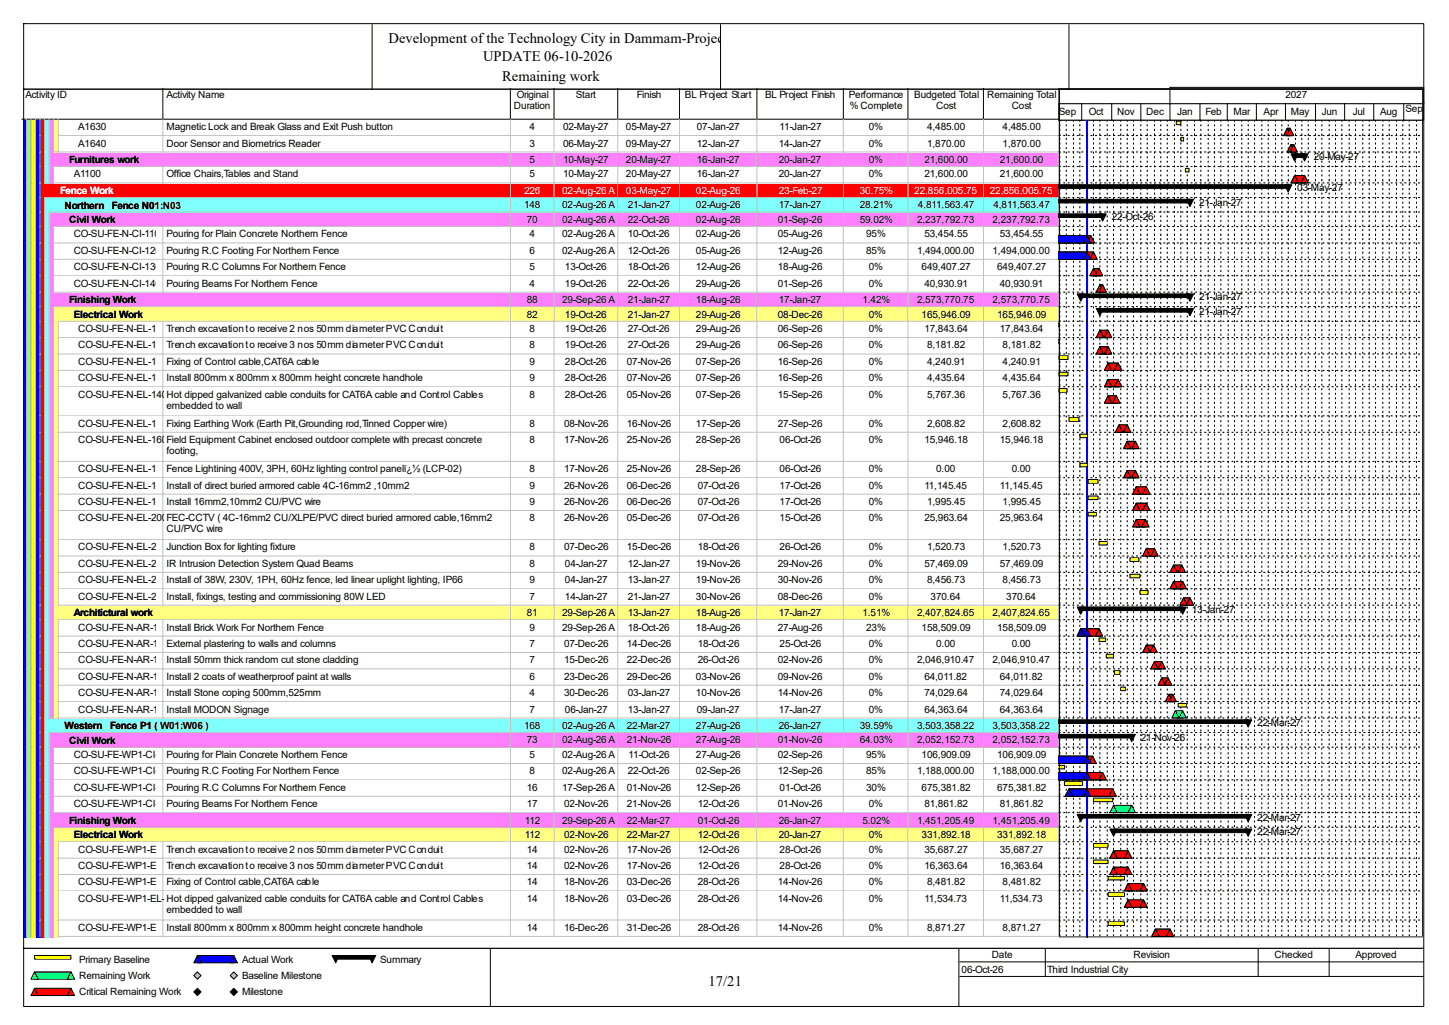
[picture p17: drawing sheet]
<svg xmlns="http://www.w3.org/2000/svg" width="420mm" height="297mm" viewBox="0 0 420 297" stroke-linecap="round" stroke-linejoin="round" font-family="sans-serif">
<defs><g id="words">
<g font-size="4.2">
<text x="112.6" y="12.4">Development of the Technology City in Dammam-Project</text>
<text x="140" y="17.7">UPDATE 06-10-2026</text>
<text x="145.5" y="23.5">Remaining work</text>
<text x="205.4" y="285.6">17/21</text>
</g>
<g font-size="2.9">
<text x="7.4" y="28.4">Activity ID</text>
<text x="48.3" y="28.4">Activity Name</text>
<text x="149.8" y="28.4">Original</text>
<text x="166.9" y="28.4">Start</text>
<text x="184.6" y="28.4">Finish</text>
<text x="198.5" y="28.4">BL Project Start</text>
<text x="221.8" y="28.4">BL Project Finish</text>
<text x="246" y="28.4">Performance</text>
<text x="265" y="28.4">Budgeted Total</text>
<text x="286.1" y="28.4">Remaining Total</text>
<text x="372.6" y="28.4">2027</text>
<text x="149" y="31.6">Duration</text>
<text x="246.3" y="31.6">% Complete</text>
<text x="271.4" y="31.6">Cost</text>
<text x="293.2" y="31.6">Cost</text>
<text x="306.9" y="33.2">Sep</text>
<text x="315.6" y="33.2">Oct</text>
<text x="323.8" y="33.2">Nov</text>
<text x="332.2" y="33.2">Dec</text>
<text x="341.2" y="33.2">Jan</text>
<text x="349.4" y="33.2">Feb</text>
<text x="357.5" y="33.2">Mar</text>
<text x="366.3" y="33.2">Apr</text>
<text x="374.2" y="33.2">May</text>
<text x="383.2" y="33.2">Jun</text>
<text x="392.1" y="33.2">Jul</text>
<text x="400" y="33.2">Aug</text>
<text x="407.4" y="32.4">Sep</text>
<text x="22.7" y="37.7">A1630</text>
<text x="48.3" y="37.7">Magnetic Lock and Break Glass and Exit Push button</text>
<text x="153.5" y="37.7">4</text>
<text x="163.2" y="37.7">02-May-27</text>
<text x="181.4" y="37.7">05-May-27</text>
<text x="202" y="37.7">07-Jan-27</text>
<text x="226" y="37.7">11-Jan-27</text>
<text x="251.8" y="37.7">0%</text>
<text x="268.7" y="37.7">4,485.00</text>
<text x="290.6" y="37.7">4,485.00</text>
<text x="20" y="47.3">Furnitures work</text>
<text x="22.7" y="42.5">A1640</text>
<text x="48.3" y="42.5">Door Sensor and Biometrics Reader</text>
<text x="153.5" y="42.5">3</text>
<text x="153.5" y="47.2">5</text>
<text x="163.2" y="42.5">06-May-27</text>
<text x="163.2" y="47.2">10-May-27</text>
<text x="181.4" y="42.5">09-May-27</text>
<text x="181.4" y="47.2">20-May-27</text>
<text x="202" y="42.5">12-Jan-27</text>
<text x="202" y="47.2">16-Jan-27</text>
<text x="225.7" y="42.5">14-Jan-27</text>
<text x="225.7" y="47.2">20-Jan-27</text>
<text x="251.8" y="42.5">0%</text>
<text x="251.8" y="47.2">0%</text>
<text x="267.9" y="47.2">21,600.00</text>
<text x="268.7" y="42.5">1,870.00</text>
<text x="289.8" y="47.2">21,600.00</text>
<text x="290.6" y="42.5">1,870.00</text>
<text x="380.8" y="46.4">20-May-27</text>
<text x="21.4" y="51.4">A1100</text>
<text x="48.3" y="51.4">Office Chairs,Tables and Stand</text>
<text x="153.5" y="51.4">5</text>
<text x="163.2" y="51.4">10-May-27</text>
<text x="181.4" y="51.4">20-May-27</text>
<text x="202" y="51.4">16-Jan-27</text>
<text x="225.7" y="51.4">20-Jan-27</text>
<text x="251.8" y="51.4">0%</text>
<text x="267.9" y="51.4">21,600.00</text>
<text x="289.8" y="51.4">21,600.00</text>
<text x="347.6" y="59.6">21-Jan-27</text>
<text x="376" y="55.4">03-May-27</text>
<text x="18.7" y="60.5">Northern</text>
<text x="20" y="64.7">Civil Work</text>
<text x="32.4" y="60.5">Fence N01:N03</text>
<text x="151.9" y="60.4">148</text>
<text x="152.7" y="64.6">70</text>
<text x="162.9" y="60.4">02-Aug-26 A</text>
<text x="162.9" y="64.6">02-Aug-26 A</text>
<text x="181.9" y="60.4">21-Jan-27</text>
<text x="181.9" y="64.6">22-Oct-26</text>
<text x="201.7" y="60.4">02-Aug-26</text>
<text x="201.7" y="64.6">02-Aug-26</text>
<text x="225.5" y="64.6">01-Sep-26</text>
<text x="225.7" y="60.4">17-Jan-27</text>
<text x="249.2" y="60.4">28.21%</text>
<text x="249.2" y="64.6">59.02%</text>
<text x="265.8" y="64.6">2,237,792.73</text>
<text x="266.1" y="60.4">4,811,563.47</text>
<text x="287.7" y="64.6">2,237,792.73</text>
<text x="288" y="60.4">4,811,563.47</text>
<text x="322.2" y="63.8">22-Oct-26</text>
<text x="21.4" y="68.8">CO-SU-FE-N-CI-110</text>
<text x="48.3" y="68.8">Pouring for Plain Concrete Northern Fence</text>
<text x="153.5" y="68.8">4</text>
<text x="162.9" y="68.8">02-Aug-26 A</text>
<text x="181.9" y="68.8">10-Oct-26</text>
<text x="201.7" y="68.8">02-Aug-26</text>
<text x="225.5" y="68.8">05-Aug-26</text>
<text x="251" y="68.8">95%</text>
<text x="267.9" y="68.8">53,454.55</text>
<text x="289.8" y="68.8">53,454.55</text>
<text x="21.4" y="73.6">CO-SU-FE-N-CI-120</text>
<text x="48.3" y="73.6">Pouring R.C Footing For Northern Fence</text>
<text x="153.5" y="73.6">6</text>
<text x="162.9" y="73.6">02-Aug-26 A</text>
<text x="181.9" y="73.6">12-Oct-26</text>
<text x="201.7" y="73.6">05-Aug-26</text>
<text x="225.5" y="73.6">12-Aug-26</text>
<text x="251" y="73.6">85%</text>
<text x="265.8" y="73.6">1,494,000.00</text>
<text x="287.7" y="73.6">1,494,000.00</text>
<text x="21.4" y="78.3">CO-SU-FE-N-CI-130</text>
<text x="21.4" y="83.1">CO-SU-FE-N-CI-140</text>
<text x="48.3" y="78.3">Pouring R.C Columns For Northern Fence</text>
<text x="48.3" y="83.1">Pouring Beams For Northern Fence</text>
<text x="153.5" y="78.3">5</text>
<text x="153.5" y="83.1">4</text>
<text x="163.7" y="78.3">13-Oct-26</text>
<text x="163.7" y="83.1">19-Oct-26</text>
<text x="181.9" y="78.3">18-Oct-26</text>
<text x="181.9" y="83.1">22-Oct-26</text>
<text x="201.7" y="78.3">12-Aug-26</text>
<text x="201.7" y="83.1">29-Aug-26</text>
<text x="225.5" y="78.3">18-Aug-26</text>
<text x="225.5" y="83.1">01-Sep-26</text>
<text x="251.8" y="78.3">0%</text>
<text x="251.8" y="83.1">0%</text>
<text x="267.1" y="78.3">649,407.27</text>
<text x="267.9" y="83.1">40,930.91</text>
<text x="289" y="78.3">649,407.27</text>
<text x="289.8" y="83.1">40,930.91</text>
<text x="20" y="87.9">Finishing Work</text>
<text x="152.7" y="87.8">88</text>
<text x="162.9" y="87.8">29-Sep-26 A</text>
<text x="181.9" y="87.8">21-Jan-27</text>
<text x="201.7" y="87.8">18-Aug-26</text>
<text x="225.7" y="87.8">17-Jan-27</text>
<text x="250" y="87.8">1.42%</text>
<text x="265.8" y="87.8">2,573,770.75</text>
<text x="287.7" y="87.8">2,573,770.75</text>
<text x="347.6" y="87">21-Jan-27</text>
<text x="21.4" y="92.1">Electrical Work</text>
<text x="152.7" y="92">82</text>
<text x="163.7" y="92">19-Oct-26</text>
<text x="181.9" y="92">21-Jan-27</text>
<text x="201.7" y="92">29-Aug-26</text>
<text x="225.5" y="92">08-Dec-26</text>
<text x="251.8" y="92">0%</text>
<text x="267.1" y="92">165,946.09</text>
<text x="289" y="92">165,946.09</text>
<text x="347.6" y="91.2">21-Jan-27</text>
<text x="22.7" y="96.2">CO-SU-FE-N-EL-100Trench excavation to receive 2 nos 50mm diameter PVC Conduit</text>
<text x="22.7" y="101">CO-SU-FE-N-EL-110</text>
<text x="48.3" y="101">Trench excavation to receive 3 nos 50mm diameter PVC Conduit</text>
<text x="153.5" y="96.2">8</text>
<text x="153.5" y="101">8</text>
<text x="163.7" y="96.2">19-Oct-26</text>
<text x="163.7" y="101">19-Oct-26</text>
<text x="181.9" y="96.2">27-Oct-26</text>
<text x="181.9" y="101">27-Oct-26</text>
<text x="201.7" y="96.2">29-Aug-26</text>
<text x="201.7" y="101">29-Aug-26</text>
<text x="225.5" y="96.2">06-Sep-26</text>
<text x="225.5" y="101">06-Sep-26</text>
<text x="251.8" y="96.2">0%</text>
<text x="251.8" y="101">0%</text>
<text x="267.9" y="96.2">17,843.64</text>
<text x="268.7" y="101">8,181.82</text>
<text x="289.8" y="96.2">17,843.64</text>
<text x="290.6" y="101">8,181.82</text>
<text x="22.7" y="105.7">CO-SU-FE-N-EL-120Fixing of Control cable,CAT6A cable</text>
<text x="153.5" y="105.7">9</text>
<text x="163.7" y="105.7">28-Oct-26</text>
<text x="181.7" y="105.7">07-Nov-26</text>
<text x="201.7" y="105.7">07-Sep-26</text>
<text x="225.5" y="105.7">16-Sep-26</text>
<text x="251.8" y="105.7">0%</text>
<text x="268.7" y="105.7">4,240.91</text>
<text x="290.6" y="105.7">4,240.91</text>
<text x="22.7" y="110.5">CO-SU-FE-N-EL-130Install 800mm x 800mm x 800mm height concrete handhole</text>
<text x="153.5" y="110.5">9</text>
<text x="163.7" y="110.5">28-Oct-26</text>
<text x="181.7" y="110.5">07-Nov-26</text>
<text x="201.7" y="110.5">07-Sep-26</text>
<text x="225.5" y="110.5">16-Sep-26</text>
<text x="251.8" y="110.5">0%</text>
<text x="268.7" y="110.5">4,435.64</text>
<text x="290.6" y="110.5">4,435.64</text>
<text x="22.7" y="115.2">CO-SU-FE-N-EL-140Hot dipped galvanized cable conduits for CAT6A cable and Control Cables</text>
<text x="48.3" y="118.4">embedded to wall</text>
<text x="153.5" y="115.2">8</text>
<text x="163.7" y="115.2">28-Oct-26</text>
<text x="181.7" y="115.2">05-Nov-26</text>
<text x="201.7" y="115.2">07-Sep-26</text>
<text x="225.5" y="115.2">15-Sep-26</text>
<text x="251.8" y="115.2">0%</text>
<text x="268.7" y="115.2">5,767.36</text>
<text x="290.6" y="115.2">5,767.36</text>
<text x="22.7" y="123.7">CO-SU-FE-N-EL-150Fixing Earthing Work (Earth Pit,Grounding rod,Tinned Copper wire)</text>
<text x="153.5" y="123.7">8</text>
<text x="163.5" y="123.7">08-Nov-26</text>
<text x="181.7" y="123.7">16-Nov-26</text>
<text x="201.7" y="123.7">17-Sep-26</text>
<text x="225.5" y="123.7">27-Sep-26</text>
<text x="251.8" y="123.7">0%</text>
<text x="268.7" y="123.7">2,608.82</text>
<text x="290.6" y="123.7">2,608.82</text>
<text x="22.7" y="128.4">CO-SU-FE-N-EL-160Field Equipment Cabinet enclosed outdoor complete with precast concrete</text>
<text x="48.3" y="131.6">footing,</text>
<text x="153.5" y="128.4">8</text>
<text x="163.5" y="128.4">17-Nov-26</text>
<text x="181.7" y="128.4">25-Nov-26</text>
<text x="201.7" y="128.4">28-Sep-26</text>
<text x="226" y="128.4">06-Oct-26</text>
<text x="251.8" y="128.4">0%</text>
<text x="267.9" y="128.4">15,946.18</text>
<text x="289.8" y="128.4">15,946.18</text>
<text x="22.7" y="136.9">CO-SU-FE-N-EL-170Fence Lightining 400V, 3PH, 60Hz lighting control panelï¿½ (LCP-02)</text>
<text x="153.5" y="136.9">8</text>
<text x="163.5" y="136.9">17-Nov-26</text>
<text x="181.7" y="136.9">25-Nov-26</text>
<text x="201.7" y="136.9">28-Sep-26</text>
<text x="226" y="136.9">06-Oct-26</text>
<text x="251.8" y="136.9">0%</text>
<text x="271.4" y="136.9">0.00</text>
<text x="293.2" y="136.9">0.00</text>
<text x="22.7" y="141.6">CO-SU-FE-N-EL-180Install of direct buried armored cable 4C-16mm2 ,10mm2</text>
<text x="153.5" y="141.6">9</text>
<text x="163.5" y="141.6">26-Nov-26</text>
<text x="181.7" y="141.6">06-Dec-26</text>
<text x="202.3" y="141.6">07-Oct-26</text>
<text x="226" y="141.6">17-Oct-26</text>
<text x="251.8" y="141.6">0%</text>
<text x="267.9" y="141.6">11,145.45</text>
<text x="289.8" y="141.6">11,145.45</text>
<text x="22.7" y="146.3">CO-SU-FE-N-EL-190Install 16mm2,10mm2 CU/PVC wire</text>
<text x="153.5" y="146.3">9</text>
<text x="163.5" y="146.3">26-Nov-26</text>
<text x="181.7" y="146.3">06-Dec-26</text>
<text x="202.3" y="146.3">07-Oct-26</text>
<text x="226" y="146.3">17-Oct-26</text>
<text x="251.8" y="146.3">0%</text>
<text x="268.7" y="146.3">1,995.45</text>
<text x="290.6" y="146.3">1,995.45</text>
<text x="22.7" y="151.1">CO-SU-FE-N-EL-200FEC-CCTV ( 4C-16mm2 CU/XLPE/PVC direct buried armored cable,16mm2</text>
<text x="48.3" y="154.3">CU/PVC wire</text>
<text x="153.5" y="151.1">8</text>
<text x="163.5" y="151.1">26-Nov-26</text>
<text x="181.7" y="151.1">05-Dec-26</text>
<text x="202.3" y="151.1">07-Oct-26</text>
<text x="226" y="151.1">15-Oct-26</text>
<text x="251.8" y="151.1">0%</text>
<text x="267.9" y="151.1">25,963.64</text>
<text x="289.8" y="151.1">25,963.64</text>
<text x="22.7" y="159.5">CO-SU-FE-N-EL-210Junction Box for lighting fixture</text>
<text x="153.5" y="159.5">8</text>
<text x="163.5" y="159.5">07-Dec-26</text>
<text x="181.7" y="159.5">15-Dec-26</text>
<text x="202.3" y="159.5">18-Oct-26</text>
<text x="226" y="159.5">26-Oct-26</text>
<text x="251.8" y="159.5">0%</text>
<text x="268.7" y="159.5">1,520.73</text>
<text x="290.6" y="159.5">1,520.73</text>
<text x="22.7" y="164.3">CO-SU-FE-N-EL-220IR Intrusion Detection System Quad Beams</text>
<text x="153.5" y="164.3">8</text>
<text x="163.7" y="164.3">04-Jan-27</text>
<text x="181.9" y="164.3">12-Jan-27</text>
<text x="201.7" y="164.3">19-Nov-26</text>
<text x="225.5" y="164.3">29-Nov-26</text>
<text x="251.8" y="164.3">0%</text>
<text x="267.9" y="164.3">57,469.09</text>
<text x="289.8" y="164.3">57,469.09</text>
<text x="22.7" y="169">CO-SU-FE-N-EL-230Install of 38W, 230V, 1PH, 60Hz fence, led linear uplight lighting, IP66</text>
<text x="22.7" y="173.8">CO-SU-FE-N-EL-240Install, fixings, testing and commissioning 80W LED</text>
<text x="153.5" y="169">9</text>
<text x="153.5" y="173.8">7</text>
<text x="163.7" y="169">04-Jan-27</text>
<text x="163.7" y="173.8">14-Jan-27</text>
<text x="181.9" y="169">13-Jan-27</text>
<text x="181.9" y="173.8">21-Jan-27</text>
<text x="201.7" y="169">19-Nov-26</text>
<text x="201.7" y="173.8">30-Nov-26</text>
<text x="225.5" y="169">30-Nov-26</text>
<text x="225.5" y="173.8">08-Dec-26</text>
<text x="251.8" y="169">0%</text>
<text x="251.8" y="173.8">0%</text>
<text x="268.7" y="169">8,456.73</text>
<text x="269.7" y="173.8">370.64</text>
<text x="290.6" y="169">8,456.73</text>
<text x="291.6" y="173.8">370.64</text>
<text x="21.4" y="178.6">Architictural work</text>
<text x="152.7" y="178.5">81</text>
<text x="162.9" y="178.5">29-Sep-26 A</text>
<text x="181.9" y="178.5">13-Jan-27</text>
<text x="201.7" y="178.5">18-Aug-26</text>
<text x="225.7" y="178.5">17-Jan-27</text>
<text x="250" y="178.5">1.51%</text>
<text x="265.8" y="178.5">2,407,824.65</text>
<text x="287.7" y="178.5">2,407,824.65</text>
<text x="345.4" y="177.7">13-Jan-27</text>
<text x="22.7" y="182.7">CO-SU-FE-N-AR-100Install Brick Work For Northern Fence</text>
<text x="153.5" y="182.7">9</text>
<text x="162.9" y="182.7">29-Sep-26 A</text>
<text x="181.9" y="182.7">18-Oct-26</text>
<text x="201.7" y="182.7">18-Aug-26</text>
<text x="225.5" y="182.7">27-Aug-26</text>
<text x="251" y="182.7">23%</text>
<text x="267.1" y="182.7">158,509.09</text>
<text x="289" y="182.7">158,509.09</text>
<text x="22.7" y="187.5">CO-SU-FE-N-AR-110External plastering to walls and columns</text>
<text x="153.5" y="187.5">7</text>
<text x="163.5" y="187.5">07-Dec-26</text>
<text x="181.7" y="187.5">14-Dec-26</text>
<text x="202.3" y="187.5">18-Oct-26</text>
<text x="226" y="187.5">25-Oct-26</text>
<text x="251.8" y="187.5">0%</text>
<text x="271.4" y="187.5">0.00</text>
<text x="293.2" y="187.5">0.00</text>
<text x="22.7" y="192.2">CO-SU-FE-N-AR-120Install 50mm thick random cut stone cladding</text>
<text x="22.7" y="197">CO-SU-FE-N-AR-130Install 2 coats of weatherproof paint at walls</text>
<text x="153.5" y="192.2">7</text>
<text x="153.5" y="197">6</text>
<text x="163.5" y="192.2">15-Dec-26</text>
<text x="163.5" y="197">23-Dec-26</text>
<text x="181.7" y="192.2">22-Dec-26</text>
<text x="181.7" y="197">29-Dec-26</text>
<text x="201.7" y="197">03-Nov-26</text>
<text x="202.3" y="192.2">26-Oct-26</text>
<text x="225.5" y="192.2">02-Nov-26</text>
<text x="225.5" y="197">09-Nov-26</text>
<text x="251.8" y="192.2">0%</text>
<text x="251.8" y="197">0%</text>
<text x="265.8" y="192.2">2,046,910.47</text>
<text x="267.9" y="197">64,011.82</text>
<text x="287.7" y="192.2">2,046,910.47</text>
<text x="289.8" y="197">64,011.82</text>
<text x="22.7" y="201.7">CO-SU-FE-N-AR-140Install Stone coping 500mm,525mm</text>
<text x="153.5" y="201.7">4</text>
<text x="163.5" y="201.7">30-Dec-26</text>
<text x="181.9" y="201.7">03-Jan-27</text>
<text x="201.7" y="201.7">10-Nov-26</text>
<text x="225.5" y="201.7">14-Nov-26</text>
<text x="251.8" y="201.7">0%</text>
<text x="267.9" y="201.7">74,029.64</text>
<text x="289.8" y="201.7">74,029.64</text>
<text x="22.7" y="206.5">CO-SU-FE-N-AR-150Install MODON Signage</text>
<text x="153.5" y="206.5">7</text>
<text x="163.7" y="206.5">06-Jan-27</text>
<text x="181.9" y="206.5">13-Jan-27</text>
<text x="202" y="206.5">09-Jan-27</text>
<text x="225.7" y="206.5">17-Jan-27</text>
<text x="251.8" y="206.5">0%</text>
<text x="267.9" y="206.5">64,363.64</text>
<text x="289.8" y="206.5">64,363.64</text>
<text x="18.7" y="211.3">Western</text>
<text x="20" y="215.5">Civil Work</text>
<text x="31.9" y="211.3">Fence P1 ( W01:W06 )</text>
<text x="151.9" y="211.2">168</text>
<text x="152.7" y="215.4">73</text>
<text x="162.9" y="211.2">02-Aug-26 A</text>
<text x="162.9" y="215.4">02-Aug-26 A</text>
<text x="181.7" y="211.2">22-Mar-27</text>
<text x="181.7" y="215.4">21-Nov-26</text>
<text x="201.7" y="211.2">27-Aug-26</text>
<text x="201.7" y="215.4">27-Aug-26</text>
<text x="225.5" y="215.4">01-Nov-26</text>
<text x="225.7" y="211.2">26-Jan-27</text>
<text x="249.2" y="211.2">39.59%</text>
<text x="249.2" y="215.4">64.03%</text>
<text x="265.8" y="211.2">3,503,358.22</text>
<text x="265.8" y="215.4">2,052,152.73</text>
<text x="287.7" y="211.2">3,503,358.22</text>
<text x="287.7" y="215.4">2,052,152.73</text>
<text x="330.7" y="214.6">21-Nov-26</text>
<text x="364.4" y="210.4">22-Mar-27</text>
<text x="21.4" y="219.6">CO-SU-FE-WP1-CI-160</text>
<text x="48.3" y="219.6">Pouring for Plain Concrete Northern Fence</text>
<text x="153.5" y="219.6">5</text>
<text x="162.9" y="219.6">02-Aug-26 A</text>
<text x="182.2" y="219.6">11-Oct-26</text>
<text x="201.7" y="219.6">27-Aug-26</text>
<text x="225.5" y="219.6">02-Sep-26</text>
<text x="251" y="219.6">95%</text>
<text x="267.1" y="219.6">106,909.09</text>
<text x="289" y="219.6">106,909.09</text>
<text x="21.4" y="224.4">CO-SU-FE-WP1-CI-170</text>
<text x="48.3" y="224.4">Pouring R.C Footing For Northern Fence</text>
<text x="153.5" y="224.4">8</text>
<text x="162.9" y="224.4">02-Aug-26 A</text>
<text x="181.9" y="224.4">22-Oct-26</text>
<text x="201.7" y="224.4">02-Sep-26</text>
<text x="225.5" y="224.4">12-Sep-26</text>
<text x="251" y="224.4">85%</text>
<text x="265.8" y="224.4">1,188,000.00</text>
<text x="287.7" y="224.4">1,188,000.00</text>
<text x="21.4" y="229.2">CO-SU-FE-WP1-CI-180</text>
<text x="21.4" y="233.9">CO-SU-FE-WP1-CI-190</text>
<text x="48.3" y="229.2">Pouring R.C Columns For Northern Fence</text>
<text x="48.3" y="233.9">Pouring Beams For Northern Fence</text>
<text x="152.7" y="229.2">16</text>
<text x="152.7" y="233.9">17</text>
<text x="162.9" y="229.2">17-Sep-26 A</text>
<text x="163.5" y="233.9">02-Nov-26</text>
<text x="181.7" y="229.2">01-Nov-26</text>
<text x="181.7" y="233.9">21-Nov-26</text>
<text x="201.7" y="229.2">12-Sep-26</text>
<text x="202.3" y="233.9">12-Oct-26</text>
<text x="225.5" y="233.9">01-Nov-26</text>
<text x="226" y="229.2">01-Oct-26</text>
<text x="251" y="229.2">30%</text>
<text x="251.8" y="233.9">0%</text>
<text x="267.1" y="229.2">675,381.82</text>
<text x="267.9" y="233.9">81,861.82</text>
<text x="289" y="229.2">675,381.82</text>
<text x="289.8" y="233.9">81,861.82</text>
<text x="20" y="238.7">Finishing Work</text>
<text x="152.1" y="238.6">112</text>
<text x="162.9" y="238.6">29-Sep-26 A</text>
<text x="181.7" y="238.6">22-Mar-27</text>
<text x="202.3" y="238.6">01-Oct-26</text>
<text x="225.7" y="238.6">26-Jan-27</text>
<text x="250" y="238.6">5.02%</text>
<text x="265.8" y="238.6">1,451,205.49</text>
<text x="287.7" y="238.6">1,451,205.49</text>
<text x="364.4" y="237.8">22-Mar-27</text>
<text x="21.4" y="243">Electrical Work</text>
<text x="152.1" y="242.9">112</text>
<text x="163.5" y="242.9">02-Nov-26</text>
<text x="181.7" y="242.9">22-Mar-27</text>
<text x="202.3" y="242.9">12-Oct-26</text>
<text x="225.7" y="242.9">20-Jan-27</text>
<text x="251.8" y="242.9">0%</text>
<text x="267.1" y="242.9">331,892.18</text>
<text x="289" y="242.9">331,892.18</text>
<text x="364.4" y="242.1">22-Mar-27</text>
<text x="22.7" y="247.1">CO-SU-FE-WP1-EL-260</text>
<text x="22.7" y="251.8">CO-SU-FE-WP1-EL-320</text>
<text x="48.3" y="247.1">Trench excavation to receive 2 nos 50mm diameter PVC Conduit</text>
<text x="48.3" y="251.8">Trench excavation to receive 3 nos 50mm diameter PVC Conduit</text>
<text x="152.7" y="247.1">14</text>
<text x="152.7" y="251.8">14</text>
<text x="163.5" y="247.1">02-Nov-26</text>
<text x="163.5" y="251.8">02-Nov-26</text>
<text x="181.7" y="247.1">17-Nov-26</text>
<text x="181.7" y="251.8">17-Nov-26</text>
<text x="202.3" y="247.1">12-Oct-26</text>
<text x="202.3" y="251.8">12-Oct-26</text>
<text x="226" y="247.1">28-Oct-26</text>
<text x="226" y="251.8">28-Oct-26</text>
<text x="251.8" y="247.1">0%</text>
<text x="251.8" y="251.8">0%</text>
<text x="267.9" y="247.1">35,687.27</text>
<text x="267.9" y="251.8">16,363.64</text>
<text x="289.8" y="247.1">35,687.27</text>
<text x="289.8" y="251.8">16,363.64</text>
<text x="22.7" y="256.5">CO-SU-FE-WP1-EL-300</text>
<text x="48.3" y="256.5">Fixing of Control cable,CAT6A cable</text>
<text x="152.7" y="256.5">14</text>
<text x="163.5" y="256.5">18-Nov-26</text>
<text x="181.7" y="256.5">03-Dec-26</text>
<text x="202.3" y="256.5">28-Oct-26</text>
<text x="225.5" y="256.5">14-Nov-26</text>
<text x="251.8" y="256.5">0%</text>
<text x="268.7" y="256.5">8,481.82</text>
<text x="290.6" y="256.5">8,481.82</text>
<text x="22.7" y="261.3">CO-SU-FE-WP1-EL-330</text>
<text x="48.3" y="261.3">Hot dipped galvanized cable conduits for CAT6A cable and Control Cables</text>
<text x="152.7" y="261.3">14</text>
<text x="163.5" y="261.3">18-Nov-26</text>
<text x="181.7" y="261.3">03-Dec-26</text>
<text x="202.3" y="261.3">28-Oct-26</text>
<text x="225.5" y="261.3">14-Nov-26</text>
<text x="251.8" y="261.3">0%</text>
<text x="267.9" y="261.3">11,534.73</text>
<text x="289.8" y="261.3">11,534.73</text>
<text x="22.7" y="269.7">CO-SU-FE-WP1-EL-310</text>
<text x="48.3" y="264.5">embedded to wall</text>
<text x="48.3" y="269.7">Install 800mm x 800mm x 800mm height concrete handhole</text>
<text x="152.7" y="269.7">14</text>
<text x="163.5" y="269.7">16-Dec-26</text>
<text x="181.7" y="269.7">31-Dec-26</text>
<text x="202.3" y="269.7">28-Oct-26</text>
<text x="225.5" y="269.7">14-Nov-26</text>
<text x="251.8" y="269.7">0%</text>
<text x="268.7" y="269.7">8,871.27</text>
<text x="290.6" y="269.7">8,871.27</text>
<text x="22.9" y="279">Primary Baseline</text>
<text x="70.1" y="279">Actual Work</text>
<text x="110.2" y="279">Summary</text>
<text x="278.7" y="281.9">06-Oct-26</text>
<text x="287.4" y="277.7">Date</text>
<text x="303.5" y="281.9">Third Industrial City</text>
<text x="328.5" y="277.7">Revision</text>
<text x="369.4" y="277.7">Checked</text>
<text x="392.9" y="277.7">Approved</text>
<text x="22.9" y="283.7">Remaining Work</text>
<text x="70.1" y="283.7">Baseline Milestone</text>
<text x="22.9" y="288.5">Critical Remaining Work</text>
<text x="70.1" y="288.5">Milestone</text>
</g>
<g font-size="2.9" fill="#fff">
<text x="17.4" y="56.2">Fence Work</text>
<text x="151.9" y="56.1">226</text>
<text x="162.9" y="56.1">02-Aug-26 A</text>
<text x="181.4" y="56.1">03-May-27</text>
<text x="201.7" y="56.1">02-Aug-26</text>
<text x="225.7" y="56.1">23-Feb-27</text>
<text x="249.2" y="56.1">30.75%</text>
<text x="265" y="56.1">22,856,005.75</text>
<text x="286.9" y="56.1">22,856,005.75</text>
</g>
</g></defs>
<path d="M47.2 25.6v8.9h-40.9" fill="none" stroke="#000" stroke-width=".29"/>
<path d="M47.5 25.6h100.7v9.2h-100.7z" fill="#fff"/>
<path d="M147.9 25.6v8.9h-100.7" fill="none" stroke="#000" stroke-width=".29"/>
<path d="M148.2 25.6h12.7v9.2h-12.7z" fill="#fff"/>
<path d="M160.6 25.6v8.9h-12.7" fill="none" stroke="#000" stroke-width=".29"/>
<path d="M160.9 25.6h18.4v9.2h-18.4z" fill="#fff"/>
<path d="M179 25.6v8.9h-18.4" fill="none" stroke="#000" stroke-width=".29"/>
<path d="M179.3 25.6h17.9v9.2h-17.9z" fill="#fff"/>
<path d="M197 25.6v8.9h-18" fill="none" stroke="#000" stroke-width=".29"/>
<path d="M197.2 25.6h22.5v9.2h-22.5z" fill="#fff"/>
<path d="M219.4 25.6v8.9h-22.4" fill="none" stroke="#000" stroke-width=".29"/>
<path d="M219.7 25.6h25v9.2h-25z" fill="#fff"/>
<path d="M244.4 25.6v8.9h-25" fill="none" stroke="#000" stroke-width=".29"/>
<path d="M244.7 25.6h18.7v9.2h-18.7z" fill="#fff"/>
<path d="M263.2 25.6v8.9h-18.8" fill="none" stroke="#000" stroke-width=".29"/>
<path d="M263.4 25.6h21.9v9.2h-21.9z" fill="#fff"/>
<path d="M285 25.6v8.9h-21.8" fill="none" stroke="#000" stroke-width=".29"/>
<path d="M285.3 25.6h21.9v9.2h-21.9z" fill="#fff"/>
<path d="M306.9 25.6v8.9h-21.9" fill="none" stroke="#000" stroke-width=".29"/>
<path d="M6.6 34.8h1.3v4.7h-1.3z" fill="#00f"/>
<path d="M7.6 34.5v5.1" fill="none" stroke="#c0c0c0" stroke-width=".29"/>
<path d="M7.9 34.8h1.3v4.7h-1.3z" fill="#80ff80"/>
<path d="M9 34.5v5.1" fill="none" stroke="#c0c0c0" stroke-width=".29"/>
<path d="M9.2 34.8h1.3v4.7h-1.3z" fill="#ff0"/>
<path d="M10.3 34.5v5.1" fill="none" stroke="#c0c0c0" stroke-width=".29"/>
<path d="M10.5 34.8h1.4v4.7h-1.4z" fill="#00f"/>
<path d="M11.6 34.5v5.1" fill="none" stroke="#c0c0c0" stroke-width=".29"/>
<path d="M11.9 34.8h1.3v4.7h-1.3z" fill="#f00"/>
<path d="M12.9 34.5v5.1" fill="none" stroke="#c0c0c0" stroke-width=".29"/>
<path d="M13.2 34.8h1.3v4.7h-1.3z" fill="#80ffff"/>
<path d="M14.2 34.5v5.1" fill="none" stroke="#c0c0c0" stroke-width=".29"/>
<path d="M14.5 34.8h1.3v4.7h-1.3z" fill="#ff80ff"/>
<path d="M15.6 34.5v5.1" fill="none" stroke="#c0c0c0" stroke-width=".29"/>
<path d="M15.8 34.8h1.3v4.7h-1.3z" fill="#ffff80"/>
<path d="M16.9 34.5v5.1" fill="none" stroke="#c0c0c0" stroke-width=".29"/>
<path d="M17.1 34.8h30.4v4.7h-30.4z" fill="#fff"/>
<path d="M16.9 39.3h30.6M47.2 34.5v5.1" fill="none" stroke="#c0c0c0" stroke-width=".29"/>
<path d="M47.5 34.8h100.7v4.7h-100.7z" fill="#fff"/>
<path d="M147.9 34.5v4.8h-100.4" fill="none" stroke="#c0c0c0" stroke-width=".29"/>
<path d="M148.2 34.8h12.7v4.7h-12.7z" fill="#fff"/>
<path d="M160.6 34.5v4.8h-12.4" fill="none" stroke="#c0c0c0" stroke-width=".29"/>
<path d="M160.9 34.8h18.4v4.7h-18.4z" fill="#fff"/>
<path d="M179 34.5v4.8h-18.1" fill="none" stroke="#c0c0c0" stroke-width=".29"/>
<path d="M179.3 34.8h17.9v4.7h-17.9z" fill="#fff"/>
<path d="M197 34.5v4.8h-17.7" fill="none" stroke="#c0c0c0" stroke-width=".29"/>
<path d="M197.2 34.8h22.5v4.7h-22.5z" fill="#fff"/>
<path d="M219.4 34.5v4.8h-22.2" fill="none" stroke="#c0c0c0" stroke-width=".29"/>
<path d="M219.7 34.8h25v4.7h-25z" fill="#fff"/>
<path d="M244.4 34.5v4.8h-24.7" fill="none" stroke="#c0c0c0" stroke-width=".29"/>
<path d="M244.7 34.8h18.7v4.7h-18.7z" fill="#fff"/>
<path d="M263.2 34.5v4.8h-18.5" fill="none" stroke="#c0c0c0" stroke-width=".29"/>
<path d="M263.4 34.8h21.9v4.7h-21.9z" fill="#fff"/>
<path d="M285 34.5v4.8h-21.6" fill="none" stroke="#c0c0c0" stroke-width=".29"/>
<path d="M285.3 34.8h21.9v4.7h-21.9z" fill="#fff"/>
<path d="M306.9 34.5v4.8h-21.6" fill="none" stroke="#c0c0c0" stroke-width=".29"/>
<path d="M6.6 39.5h1.3v4.8h-1.3z" fill="#00f"/>
<path d="M7.6 39.3v5" fill="none" stroke="#c0c0c0" stroke-width=".29"/>
<path d="M7.9 39.5h1.3v4.8h-1.3z" fill="#80ff80"/>
<path d="M9 39.3v5" fill="none" stroke="#c0c0c0" stroke-width=".29"/>
<path d="M9.2 39.5h1.3v4.8h-1.3z" fill="#ff0"/>
<path d="M10.3 39.3v5" fill="none" stroke="#c0c0c0" stroke-width=".29"/>
<path d="M10.5 39.5h1.4v4.8h-1.4z" fill="#00f"/>
<path d="M11.6 39.3v5" fill="none" stroke="#c0c0c0" stroke-width=".29"/>
<path d="M11.9 39.5h1.3v4.8h-1.3z" fill="#f00"/>
<path d="M12.9 39.3v5" fill="none" stroke="#c0c0c0" stroke-width=".29"/>
<path d="M13.2 39.5h1.3v4.8h-1.3z" fill="#80ffff"/>
<path d="M14.2 39.3v5" fill="none" stroke="#c0c0c0" stroke-width=".29"/>
<path d="M14.5 39.5h1.3v4.8h-1.3z" fill="#ff80ff"/>
<path d="M15.6 39.3v5" fill="none" stroke="#c0c0c0" stroke-width=".29"/>
<path d="M15.8 39.5h1.3v4.8h-1.3z" fill="#ffff80"/>
<path d="M16.9 39.3v5M15.6 44h1.5" fill="none" stroke="#c0c0c0" stroke-width=".29"/>
<path d="M17.1 39.5h30.4v4.8h-30.4z" fill="#fff"/>
<path d="M47.2 39.3v5M16.9 44h30.6" fill="none" stroke="#c0c0c0" stroke-width=".29"/>
<path d="M47.5 39.5h100.7v4.8h-100.7z" fill="#fff"/>
<path d="M147.9 39.3v4.7h-100.4" fill="none" stroke="#c0c0c0" stroke-width=".29"/>
<path d="M148.2 39.5h12.7v4.8h-12.7z" fill="#fff"/>
<path d="M160.6 39.3v4.7h-12.4" fill="none" stroke="#c0c0c0" stroke-width=".29"/>
<path d="M160.9 39.5h18.4v4.8h-18.4z" fill="#fff"/>
<path d="M179 39.3v4.7h-18.1" fill="none" stroke="#c0c0c0" stroke-width=".29"/>
<path d="M179.3 39.5h17.9v4.8h-17.9z" fill="#fff"/>
<path d="M197 39.3v4.7h-17.7" fill="none" stroke="#c0c0c0" stroke-width=".29"/>
<path d="M197.2 39.5h22.5v4.8h-22.5z" fill="#fff"/>
<path d="M219.4 39.3v4.7h-22.2" fill="none" stroke="#c0c0c0" stroke-width=".29"/>
<path d="M219.7 39.5h25v4.8h-25z" fill="#fff"/>
<path d="M244.4 39.3v4.7h-24.7" fill="none" stroke="#c0c0c0" stroke-width=".29"/>
<path d="M244.7 39.5h18.7v4.8h-18.7z" fill="#fff"/>
<path d="M263.2 39.3v4.7h-18.5" fill="none" stroke="#c0c0c0" stroke-width=".29"/>
<path d="M263.4 39.5h21.9v4.8h-21.9z" fill="#fff"/>
<path d="M285 39.3v4.7h-21.6" fill="none" stroke="#c0c0c0" stroke-width=".29"/>
<path d="M285.3 39.5h21.9v4.8h-21.9z" fill="#fff"/>
<path d="M306.9 39.3v4.7h-21.6" fill="none" stroke="#c0c0c0" stroke-width=".29"/>
<path d="M6.6 44.3h1.3v4.2h-1.3z" fill="#00f"/>
<path d="M7.6 44v4.5" fill="none" stroke="#c0c0c0" stroke-width=".29"/>
<path d="M7.9 44.3h1.3v4.2h-1.3z" fill="#80ff80"/>
<path d="M9 44v4.5" fill="none" stroke="#c0c0c0" stroke-width=".29"/>
<path d="M9.2 44.3h1.3v4.2h-1.3z" fill="#ff0"/>
<path d="M10.3 44v4.5" fill="none" stroke="#c0c0c0" stroke-width=".29"/>
<path d="M10.5 44.3h1.4v4.2h-1.4z" fill="#00f"/>
<path d="M11.6 44v4.5" fill="none" stroke="#c0c0c0" stroke-width=".29"/>
<path d="M11.9 44.3h1.3v4.2h-1.3z" fill="#f00"/>
<path d="M12.9 44v4.5" fill="none" stroke="#c0c0c0" stroke-width=".29"/>
<path d="M13.2 44.3h1.3v4.2h-1.3z" fill="#80ffff"/>
<path d="M14.2 44v4.5" fill="none" stroke="#c0c0c0" stroke-width=".29"/>
<path d="M14.5 44.3h33v4.2h-33z" fill="#ff80ff"/>
<path d="M15.6 48.3h31.9" fill="none" stroke="#c0c0c0" stroke-width=".29"/>
<path d="M47.5 44.3h100.7v4.2h-100.7z" fill="#ff80ff"/>
<path d="M147.9 44v4.3h-100.4" fill="none" stroke="#c0c0c0" stroke-width=".29"/>
<path d="M148.2 44.3h12.7v4.2h-12.7z" fill="#ff80ff"/>
<path d="M160.6 44v4.3h-12.4" fill="none" stroke="#c0c0c0" stroke-width=".29"/>
<path d="M160.9 44.3h18.4v4.2h-18.4z" fill="#ff80ff"/>
<path d="M179 44v4.3h-18.1" fill="none" stroke="#c0c0c0" stroke-width=".29"/>
<path d="M179.3 44.3h17.9v4.2h-17.9z" fill="#ff80ff"/>
<path d="M197 44v4.3h-17.7" fill="none" stroke="#c0c0c0" stroke-width=".29"/>
<path d="M197.2 44.3h22.5v4.2h-22.5z" fill="#ff80ff"/>
<path d="M219.4 44v4.3h-22.2" fill="none" stroke="#c0c0c0" stroke-width=".29"/>
<path d="M219.7 44.3h25v4.2h-25z" fill="#ff80ff"/>
<path d="M244.4 44v4.3h-24.7" fill="none" stroke="#c0c0c0" stroke-width=".29"/>
<path d="M244.7 44.3h18.7v4.2h-18.7z" fill="#ff80ff"/>
<path d="M263.2 44v4.3h-18.5" fill="none" stroke="#c0c0c0" stroke-width=".29"/>
<path d="M263.4 44.3h21.9v4.2h-21.9z" fill="#ff80ff"/>
<path d="M285 44v4.3h-21.6" fill="none" stroke="#c0c0c0" stroke-width=".29"/>
<path d="M285.3 44.3h21.9v4.2h-21.9z" fill="#ff80ff"/>
<path d="M306.9 44v4.3h-21.6" fill="none" stroke="#c0c0c0" stroke-width=".29"/>
<path d="M6.6 48.5h1.3v4.8h-1.3z" fill="#00f"/>
<path d="M7.6 48.3v5" fill="none" stroke="#c0c0c0" stroke-width=".29"/>
<path d="M7.9 48.5h1.3v4.8h-1.3z" fill="#80ff80"/>
<path d="M9 48.3v5" fill="none" stroke="#c0c0c0" stroke-width=".29"/>
<path d="M9.2 48.5h1.3v4.8h-1.3z" fill="#ff0"/>
<path d="M10.3 48.3v5" fill="none" stroke="#c0c0c0" stroke-width=".29"/>
<path d="M10.5 48.5h1.4v4.8h-1.4z" fill="#00f"/>
<path d="M11.6 48.3v5" fill="none" stroke="#c0c0c0" stroke-width=".29"/>
<path d="M11.9 48.5h1.3v4.8h-1.3z" fill="#f00"/>
<path d="M12.9 48.3v5" fill="none" stroke="#c0c0c0" stroke-width=".29"/>
<path d="M13.2 48.5h1.3v4.8h-1.3z" fill="#80ffff"/>
<path d="M12.9 53h1.6M14.2 48.3v5" fill="none" stroke="#c0c0c0" stroke-width=".29"/>
<path d="M14.5 48.5h1.3v4.8h-1.3z" fill="#ff80ff"/>
<path d="M14.2 53h1.6M15.6 48.3v5" fill="none" stroke="#c0c0c0" stroke-width=".29"/>
<path d="M15.8 48.5h31.7v4.8h-31.7z" fill="#fff"/>
<path d="M15.6 53h31.9M47.2 48.3v5" fill="none" stroke="#c0c0c0" stroke-width=".29"/>
<path d="M47.5 48.5h100.7v4.8h-100.7z" fill="#fff"/>
<path d="M147.9 48.3v4.7h-100.4" fill="none" stroke="#c0c0c0" stroke-width=".29"/>
<path d="M148.2 48.5h12.7v4.8h-12.7z" fill="#fff"/>
<path d="M160.6 48.3v4.7h-12.4" fill="none" stroke="#c0c0c0" stroke-width=".29"/>
<path d="M160.9 48.5h18.4v4.8h-18.4z" fill="#fff"/>
<path d="M179 48.3v4.7h-18.1" fill="none" stroke="#c0c0c0" stroke-width=".29"/>
<path d="M179.3 48.5h17.9v4.8h-17.9z" fill="#fff"/>
<path d="M197 48.3v4.7h-17.7" fill="none" stroke="#c0c0c0" stroke-width=".29"/>
<path d="M197.2 48.5h22.5v4.8h-22.5z" fill="#fff"/>
<path d="M219.4 48.3v4.7h-22.2" fill="none" stroke="#c0c0c0" stroke-width=".29"/>
<path d="M219.7 48.5h25v4.8h-25z" fill="#fff"/>
<path d="M244.4 48.3v4.7h-24.7" fill="none" stroke="#c0c0c0" stroke-width=".29"/>
<path d="M244.7 48.5h18.7v4.8h-18.7z" fill="#fff"/>
<path d="M263.2 48.3v4.7h-18.5" fill="none" stroke="#c0c0c0" stroke-width=".29"/>
<path d="M263.4 48.5h21.9v4.8h-21.9z" fill="#fff"/>
<path d="M285 48.3v4.7h-21.6" fill="none" stroke="#c0c0c0" stroke-width=".29"/>
<path d="M285.3 48.5h21.9v4.8h-21.9z" fill="#fff"/>
<path d="M306.9 48.3v4.7h-21.6" fill="none" stroke="#c0c0c0" stroke-width=".29"/>
<path d="M6.6 53.3h1.3v4.2h-1.3z" fill="#00f"/>
<path d="M7.6 53v4.5" fill="none" stroke="#c0c0c0" stroke-width=".29"/>
<path d="M7.9 53.3h1.3v4.2h-1.3z" fill="#80ff80"/>
<path d="M9 53v4.5" fill="none" stroke="#c0c0c0" stroke-width=".29"/>
<path d="M9.2 53.3h1.3v4.2h-1.3z" fill="#ff0"/>
<path d="M10.3 53v4.5" fill="none" stroke="#c0c0c0" stroke-width=".29"/>
<path d="M10.5 53.3h1.4v4.2h-1.4z" fill="#00f"/>
<path d="M11.6 53v4.5" fill="none" stroke="#c0c0c0" stroke-width=".29"/>
<path d="M11.9 53.3h35.6v4.2h-35.6z" fill="#f00"/>
<path d="M12.9 57.2h34.6" fill="none" stroke="#c0c0c0" stroke-width=".29"/>
<path d="M47.5 53.3h100.7v4.2h-100.7z" fill="#f00"/>
<path d="M147.9 53v4.2h-100.4" fill="none" stroke="#c0c0c0" stroke-width=".29"/>
<path d="M148.2 53.3h12.7v4.2h-12.7z" fill="#f00"/>
<path d="M160.6 53v4.2h-12.4" fill="none" stroke="#c0c0c0" stroke-width=".29"/>
<path d="M160.9 53.3h18.4v4.2h-18.4z" fill="#f00"/>
<path d="M179 53v4.2h-18.1" fill="none" stroke="#c0c0c0" stroke-width=".29"/>
<path d="M179.3 53.3h17.9v4.2h-17.9z" fill="#f00"/>
<path d="M197 53v4.2h-17.7" fill="none" stroke="#c0c0c0" stroke-width=".29"/>
<path d="M197.2 53.3h22.5v4.2h-22.5z" fill="#f00"/>
<path d="M219.4 53v4.2h-22.2" fill="none" stroke="#c0c0c0" stroke-width=".29"/>
<path d="M219.7 53.3h25v4.2h-25z" fill="#f00"/>
<path d="M244.4 53v4.2h-24.7" fill="none" stroke="#c0c0c0" stroke-width=".29"/>
<path d="M244.7 53.3h18.7v4.2h-18.7z" fill="#f00"/>
<path d="M263.2 53v4.2h-18.5" fill="none" stroke="#c0c0c0" stroke-width=".29"/>
<path d="M263.4 53.3h21.9v4.2h-21.9z" fill="#f00"/>
<path d="M285 53v4.2h-21.6" fill="none" stroke="#c0c0c0" stroke-width=".29"/>
<path d="M285.3 53.3h21.9v4.2h-21.9z" fill="#f00"/>
<path d="M306.9 53v4.2h-21.6" fill="none" stroke="#c0c0c0" stroke-width=".29"/>
<path d="M6.6 57.5h1.3v4.2h-1.3z" fill="#00f"/>
<path d="M7.6 57.2v4.5" fill="none" stroke="#c0c0c0" stroke-width=".29"/>
<path d="M7.9 57.5h1.3v4.2h-1.3z" fill="#80ff80"/>
<path d="M9 57.2v4.5" fill="none" stroke="#c0c0c0" stroke-width=".29"/>
<path d="M9.2 57.5h1.3v4.2h-1.3z" fill="#ff0"/>
<path d="M10.3 57.2v4.5" fill="none" stroke="#c0c0c0" stroke-width=".29"/>
<path d="M10.5 57.5h1.4v4.2h-1.4z" fill="#00f"/>
<path d="M11.6 57.2v4.5" fill="none" stroke="#c0c0c0" stroke-width=".29"/>
<path d="M11.9 57.5h1.3v4.2h-1.3z" fill="#f00"/>
<path d="M12.9 57.2v4.5" fill="none" stroke="#c0c0c0" stroke-width=".29"/>
<path d="M13.2 57.5h34.3v4.2h-34.3z" fill="#80ffff"/>
<path d="M14.2 61.4h33.3" fill="none" stroke="#c0c0c0" stroke-width=".29"/>
<path d="M47.5 57.5h100.7v4.2h-100.7z" fill="#80ffff"/>
<path d="M147.9 57.2v4.2h-100.4" fill="none" stroke="#c0c0c0" stroke-width=".29"/>
<path d="M148.2 57.5h12.7v4.2h-12.7z" fill="#80ffff"/>
<path d="M160.6 57.2v4.2h-12.4" fill="none" stroke="#c0c0c0" stroke-width=".29"/>
<path d="M160.9 57.5h18.4v4.2h-18.4z" fill="#80ffff"/>
<path d="M179 57.2v4.2h-18.1" fill="none" stroke="#c0c0c0" stroke-width=".29"/>
<path d="M179.3 57.5h17.9v4.2h-17.9z" fill="#80ffff"/>
<path d="M197 57.2v4.2h-17.7" fill="none" stroke="#c0c0c0" stroke-width=".29"/>
<path d="M197.2 57.5h22.5v4.2h-22.5z" fill="#80ffff"/>
<path d="M219.4 57.2v4.2h-22.2" fill="none" stroke="#c0c0c0" stroke-width=".29"/>
<path d="M219.7 57.5h25v4.2h-25z" fill="#80ffff"/>
<path d="M244.4 57.2v4.2h-24.7" fill="none" stroke="#c0c0c0" stroke-width=".29"/>
<path d="M244.7 57.5h18.7v4.2h-18.7z" fill="#80ffff"/>
<path d="M263.2 57.2v4.2h-18.5" fill="none" stroke="#c0c0c0" stroke-width=".29"/>
<path d="M263.4 57.5h21.9v4.2h-21.9z" fill="#80ffff"/>
<path d="M285 57.2v4.2h-21.6" fill="none" stroke="#c0c0c0" stroke-width=".29"/>
<path d="M285.3 57.5h21.9v4.2h-21.9z" fill="#80ffff"/>
<path d="M306.9 57.2v4.2h-21.6" fill="none" stroke="#c0c0c0" stroke-width=".29"/>
<path d="M6.6 61.7h1.3v4.2h-1.3z" fill="#00f"/>
<path d="M7.6 61.4v4.5" fill="none" stroke="#c0c0c0" stroke-width=".29"/>
<path d="M7.9 61.7h1.3v4.2h-1.3z" fill="#80ff80"/>
<path d="M9 61.4v4.5" fill="none" stroke="#c0c0c0" stroke-width=".29"/>
<path d="M9.2 61.7h1.3v4.2h-1.3z" fill="#ff0"/>
<path d="M10.3 61.4v4.5" fill="none" stroke="#c0c0c0" stroke-width=".29"/>
<path d="M10.5 61.7h1.4v4.2h-1.4z" fill="#00f"/>
<path d="M11.6 61.4v4.5" fill="none" stroke="#c0c0c0" stroke-width=".29"/>
<path d="M11.9 61.7h1.3v4.2h-1.3z" fill="#f00"/>
<path d="M12.9 61.4v4.5" fill="none" stroke="#c0c0c0" stroke-width=".29"/>
<path d="M13.2 61.7h1.3v4.2h-1.3z" fill="#80ffff"/>
<path d="M14.2 61.4v4.5" fill="none" stroke="#c0c0c0" stroke-width=".29"/>
<path d="M14.5 61.7h33v4.2h-33z" fill="#ff80ff"/>
<path d="M15.6 65.7h31.9" fill="none" stroke="#c0c0c0" stroke-width=".29"/>
<path d="M47.5 61.7h100.7v4.2h-100.7z" fill="#ff80ff"/>
<path d="M147.9 61.4v4.3h-100.4" fill="none" stroke="#c0c0c0" stroke-width=".29"/>
<path d="M148.2 61.7h12.7v4.2h-12.7z" fill="#ff80ff"/>
<path d="M160.6 61.4v4.3h-12.4" fill="none" stroke="#c0c0c0" stroke-width=".29"/>
<path d="M160.9 61.7h18.4v4.2h-18.4z" fill="#ff80ff"/>
<path d="M179 61.4v4.3h-18.1" fill="none" stroke="#c0c0c0" stroke-width=".29"/>
<path d="M179.3 61.7h17.9v4.2h-17.9z" fill="#ff80ff"/>
<path d="M197 61.4v4.3h-17.7" fill="none" stroke="#c0c0c0" stroke-width=".29"/>
<path d="M197.2 61.7h22.5v4.2h-22.5z" fill="#ff80ff"/>
<path d="M219.4 61.4v4.3h-22.2" fill="none" stroke="#c0c0c0" stroke-width=".29"/>
<path d="M219.7 61.7h25v4.2h-25z" fill="#ff80ff"/>
<path d="M244.4 61.4v4.3h-24.7" fill="none" stroke="#c0c0c0" stroke-width=".29"/>
<path d="M244.7 61.7h18.7v4.2h-18.7z" fill="#ff80ff"/>
<path d="M263.2 61.4v4.3h-18.5" fill="none" stroke="#c0c0c0" stroke-width=".29"/>
<path d="M263.4 61.7h21.9v4.2h-21.9z" fill="#ff80ff"/>
<path d="M285 61.4v4.3h-21.6" fill="none" stroke="#c0c0c0" stroke-width=".29"/>
<path d="M285.3 61.7h21.9v4.2h-21.9z" fill="#ff80ff"/>
<path d="M306.9 61.4v4.3h-21.6" fill="none" stroke="#c0c0c0" stroke-width=".29"/>
<path d="M6.6 65.9h1.3v4.8h-1.3z" fill="#00f"/>
<path d="M7.6 65.7v5" fill="none" stroke="#c0c0c0" stroke-width=".29"/>
<path d="M7.9 65.9h1.3v4.8h-1.3z" fill="#80ff80"/>
<path d="M9 65.7v5" fill="none" stroke="#c0c0c0" stroke-width=".29"/>
<path d="M9.2 65.9h1.3v4.8h-1.3z" fill="#ff0"/>
<path d="M10.3 65.7v5" fill="none" stroke="#c0c0c0" stroke-width=".29"/>
<path d="M10.5 65.9h1.4v4.8h-1.4z" fill="#00f"/>
<path d="M11.6 65.7v5" fill="none" stroke="#c0c0c0" stroke-width=".29"/>
<path d="M11.9 65.9h1.3v4.8h-1.3z" fill="#f00"/>
<path d="M12.9 65.7v5" fill="none" stroke="#c0c0c0" stroke-width=".29"/>
<path d="M13.2 65.9h1.3v4.8h-1.3z" fill="#80ffff"/>
<path d="M14.2 65.7v5" fill="none" stroke="#c0c0c0" stroke-width=".29"/>
<path d="M14.5 65.9h1.3v4.8h-1.3z" fill="#ff80ff"/>
<path d="M15.6 65.7v5" fill="none" stroke="#c0c0c0" stroke-width=".29"/>
<path d="M15.8 65.9h31.7v4.8h-31.7z" fill="#fff"/>
<path d="M15.6 70.4h31.9M47.2 65.7v5" fill="none" stroke="#c0c0c0" stroke-width=".29"/>
<path d="M47.5 65.9h100.7v4.8h-100.7z" fill="#fff"/>
<path d="M147.9 65.7v4.7h-100.4" fill="none" stroke="#c0c0c0" stroke-width=".29"/>
<path d="M148.2 65.9h12.7v4.8h-12.7z" fill="#fff"/>
<path d="M160.6 65.7v4.7h-12.4" fill="none" stroke="#c0c0c0" stroke-width=".29"/>
<path d="M160.9 65.9h18.4v4.8h-18.4z" fill="#fff"/>
<path d="M179 65.7v4.7h-18.1" fill="none" stroke="#c0c0c0" stroke-width=".29"/>
<path d="M179.3 65.9h17.9v4.8h-17.9z" fill="#fff"/>
<path d="M197 65.7v4.7h-17.7" fill="none" stroke="#c0c0c0" stroke-width=".29"/>
<path d="M197.2 65.9h22.5v4.8h-22.5z" fill="#fff"/>
<path d="M219.4 65.7v4.7h-22.2" fill="none" stroke="#c0c0c0" stroke-width=".29"/>
<path d="M219.7 65.9h25v4.8h-25z" fill="#fff"/>
<path d="M244.4 65.7v4.7h-24.7" fill="none" stroke="#c0c0c0" stroke-width=".29"/>
<path d="M244.7 65.9h18.7v4.8h-18.7z" fill="#fff"/>
<path d="M263.2 65.7v4.7h-18.5" fill="none" stroke="#c0c0c0" stroke-width=".29"/>
<path d="M263.4 65.9h21.9v4.8h-21.9z" fill="#fff"/>
<path d="M285 65.7v4.7h-21.6" fill="none" stroke="#c0c0c0" stroke-width=".29"/>
<path d="M285.3 65.9h21.9v4.8h-21.9z" fill="#fff"/>
<path d="M306.9 65.7v4.7h-21.6" fill="none" stroke="#c0c0c0" stroke-width=".29"/>
<path d="M6.6 70.7h1.3v4.7h-1.3z" fill="#00f"/>
<path d="M7.6 70.4v5" fill="none" stroke="#c0c0c0" stroke-width=".29"/>
<path d="M7.9 70.7h1.3v4.7h-1.3z" fill="#80ff80"/>
<path d="M9 70.4v5" fill="none" stroke="#c0c0c0" stroke-width=".29"/>
<path d="M9.2 70.7h1.3v4.7h-1.3z" fill="#ff0"/>
<path d="M10.3 70.4v5" fill="none" stroke="#c0c0c0" stroke-width=".29"/>
<path d="M10.5 70.7h1.4v4.7h-1.4z" fill="#00f"/>
<path d="M11.6 70.4v5" fill="none" stroke="#c0c0c0" stroke-width=".29"/>
<path d="M11.9 70.7h1.3v4.7h-1.3z" fill="#f00"/>
<path d="M12.9 70.4v5" fill="none" stroke="#c0c0c0" stroke-width=".29"/>
<path d="M13.2 70.7h1.3v4.7h-1.3z" fill="#80ffff"/>
<path d="M14.2 70.4v5" fill="none" stroke="#c0c0c0" stroke-width=".29"/>
<path d="M14.5 70.7h1.3v4.7h-1.3z" fill="#ff80ff"/>
<path d="M15.6 70.4v5" fill="none" stroke="#c0c0c0" stroke-width=".29"/>
<path d="M15.8 70.7h31.7v4.7h-31.7z" fill="#fff"/>
<path d="M15.6 75.2h31.9M47.2 70.4v5" fill="none" stroke="#c0c0c0" stroke-width=".29"/>
<path d="M47.5 70.7h100.7v4.7h-100.7z" fill="#fff"/>
<path d="M147.9 70.4v4.8h-100.4" fill="none" stroke="#c0c0c0" stroke-width=".29"/>
<path d="M148.2 70.7h12.7v4.7h-12.7z" fill="#fff"/>
<path d="M160.6 70.4v4.8h-12.4" fill="none" stroke="#c0c0c0" stroke-width=".29"/>
<path d="M160.9 70.7h18.4v4.7h-18.4z" fill="#fff"/>
<path d="M179 70.4v4.8h-18.1" fill="none" stroke="#c0c0c0" stroke-width=".29"/>
<path d="M179.3 70.7h17.9v4.7h-17.9z" fill="#fff"/>
<path d="M197 70.4v4.8h-17.7" fill="none" stroke="#c0c0c0" stroke-width=".29"/>
<path d="M197.2 70.7h22.5v4.7h-22.5z" fill="#fff"/>
<path d="M219.4 70.4v4.8h-22.2" fill="none" stroke="#c0c0c0" stroke-width=".29"/>
<path d="M219.7 70.7h25v4.7h-25z" fill="#fff"/>
<path d="M244.4 70.4v4.8h-24.7" fill="none" stroke="#c0c0c0" stroke-width=".29"/>
<path d="M244.7 70.7h18.7v4.7h-18.7z" fill="#fff"/>
<path d="M263.2 70.4v4.8h-18.5" fill="none" stroke="#c0c0c0" stroke-width=".29"/>
<path d="M263.4 70.7h21.9v4.7h-21.9z" fill="#fff"/>
<path d="M285 70.4v4.8h-21.6" fill="none" stroke="#c0c0c0" stroke-width=".29"/>
<path d="M285.3 70.7h21.9v4.7h-21.9z" fill="#fff"/>
<path d="M306.9 70.4v4.8h-21.6" fill="none" stroke="#c0c0c0" stroke-width=".29"/>
<path d="M6.6 75.4h1.3v4.8h-1.3z" fill="#00f"/>
<path d="M7.6 75.2v5" fill="none" stroke="#c0c0c0" stroke-width=".29"/>
<path d="M7.9 75.4h1.3v4.8h-1.3z" fill="#80ff80"/>
<path d="M9 75.2v5" fill="none" stroke="#c0c0c0" stroke-width=".29"/>
<path d="M9.2 75.4h1.3v4.8h-1.3z" fill="#ff0"/>
<path d="M10.3 75.2v5" fill="none" stroke="#c0c0c0" stroke-width=".29"/>
<path d="M10.5 75.4h1.4v4.8h-1.4z" fill="#00f"/>
<path d="M11.6 75.2v5" fill="none" stroke="#c0c0c0" stroke-width=".29"/>
<path d="M11.9 75.4h1.3v4.8h-1.3z" fill="#f00"/>
<path d="M12.9 75.2v5" fill="none" stroke="#c0c0c0" stroke-width=".29"/>
<path d="M13.2 75.4h1.3v4.8h-1.3z" fill="#80ffff"/>
<path d="M14.2 75.2v5" fill="none" stroke="#c0c0c0" stroke-width=".29"/>
<path d="M14.5 75.4h1.3v4.8h-1.3z" fill="#ff80ff"/>
<path d="M15.6 75.2v5" fill="none" stroke="#c0c0c0" stroke-width=".29"/>
<path d="M15.8 75.4h31.7v4.8h-31.7z" fill="#fff"/>
<path d="M15.6 79.9h31.9M47.2 75.2v5" fill="none" stroke="#c0c0c0" stroke-width=".29"/>
<path d="M47.5 75.4h100.7v4.8h-100.7z" fill="#fff"/>
<path d="M147.9 75.2v4.7h-100.4" fill="none" stroke="#c0c0c0" stroke-width=".29"/>
<path d="M148.2 75.4h12.7v4.8h-12.7z" fill="#fff"/>
<path d="M160.6 75.2v4.7h-12.4" fill="none" stroke="#c0c0c0" stroke-width=".29"/>
<path d="M160.9 75.4h18.4v4.8h-18.4z" fill="#fff"/>
<path d="M179 75.2v4.7h-18.1" fill="none" stroke="#c0c0c0" stroke-width=".29"/>
<path d="M179.3 75.4h17.9v4.8h-17.9z" fill="#fff"/>
<path d="M197 75.2v4.7h-17.7" fill="none" stroke="#c0c0c0" stroke-width=".29"/>
<path d="M197.2 75.4h22.5v4.8h-22.5z" fill="#fff"/>
<path d="M219.4 75.2v4.7h-22.2" fill="none" stroke="#c0c0c0" stroke-width=".29"/>
<path d="M219.7 75.4h25v4.8h-25z" fill="#fff"/>
<path d="M244.4 75.2v4.7h-24.7" fill="none" stroke="#c0c0c0" stroke-width=".29"/>
<path d="M244.7 75.4h18.7v4.8h-18.7z" fill="#fff"/>
<path d="M263.2 75.2v4.7h-18.5" fill="none" stroke="#c0c0c0" stroke-width=".29"/>
<path d="M263.4 75.4h21.9v4.8h-21.9z" fill="#fff"/>
<path d="M285 75.2v4.7h-21.6" fill="none" stroke="#c0c0c0" stroke-width=".29"/>
<path d="M285.3 75.4h21.9v4.8h-21.9z" fill="#fff"/>
<path d="M306.9 75.2v4.7h-21.6" fill="none" stroke="#c0c0c0" stroke-width=".29"/>
<path d="M6.6 80.2h1.3v4.7h-1.3z" fill="#00f"/>
<path d="M7.6 79.9v5" fill="none" stroke="#c0c0c0" stroke-width=".29"/>
<path d="M7.9 80.2h1.3v4.7h-1.3z" fill="#80ff80"/>
<path d="M9 79.9v5" fill="none" stroke="#c0c0c0" stroke-width=".29"/>
<path d="M9.2 80.2h1.3v4.7h-1.3z" fill="#ff0"/>
<path d="M10.3 79.9v5" fill="none" stroke="#c0c0c0" stroke-width=".29"/>
<path d="M10.5 80.2h1.4v4.7h-1.4z" fill="#00f"/>
<path d="M11.6 79.9v5" fill="none" stroke="#c0c0c0" stroke-width=".29"/>
<path d="M11.9 80.2h1.3v4.7h-1.3z" fill="#f00"/>
<path d="M12.9 79.9v5" fill="none" stroke="#c0c0c0" stroke-width=".29"/>
<path d="M13.2 80.2h1.3v4.7h-1.3z" fill="#80ffff"/>
<path d="M14.2 79.9v5" fill="none" stroke="#c0c0c0" stroke-width=".29"/>
<path d="M14.5 80.2h1.3v4.7h-1.3z" fill="#ff80ff"/>
<path d="M15.6 79.9v5" fill="none" stroke="#c0c0c0" stroke-width=".29"/>
<path d="M15.8 80.2h31.7v4.7h-31.7z" fill="#fff"/>
<path d="M47.2 79.9v5M15.6 84.6h31.9" fill="none" stroke="#c0c0c0" stroke-width=".29"/>
<path d="M47.5 80.2h100.7v4.7h-100.7z" fill="#fff"/>
<path d="M147.9 79.9v4.7h-100.4" fill="none" stroke="#c0c0c0" stroke-width=".29"/>
<path d="M148.2 80.2h12.7v4.7h-12.7z" fill="#fff"/>
<path d="M160.6 79.9v4.7h-12.4" fill="none" stroke="#c0c0c0" stroke-width=".29"/>
<path d="M160.9 80.2h18.4v4.7h-18.4z" fill="#fff"/>
<path d="M179 79.9v4.7h-18.1" fill="none" stroke="#c0c0c0" stroke-width=".29"/>
<path d="M179.3 80.2h17.9v4.7h-17.9z" fill="#fff"/>
<path d="M197 79.9v4.7h-17.7" fill="none" stroke="#c0c0c0" stroke-width=".29"/>
<path d="M197.2 80.2h22.5v4.7h-22.5z" fill="#fff"/>
<path d="M219.4 79.9v4.7h-22.2" fill="none" stroke="#c0c0c0" stroke-width=".29"/>
<path d="M219.7 80.2h25v4.7h-25z" fill="#fff"/>
<path d="M244.4 79.9v4.7h-24.7" fill="none" stroke="#c0c0c0" stroke-width=".29"/>
<path d="M244.7 80.2h18.7v4.7h-18.7z" fill="#fff"/>
<path d="M263.2 79.9v4.7h-18.5" fill="none" stroke="#c0c0c0" stroke-width=".29"/>
<path d="M263.4 80.2h21.9v4.7h-21.9z" fill="#fff"/>
<path d="M285 79.9v4.7h-21.6" fill="none" stroke="#c0c0c0" stroke-width=".29"/>
<path d="M285.3 80.2h21.9v4.7h-21.9z" fill="#fff"/>
<path d="M306.9 79.9v4.7h-21.6" fill="none" stroke="#c0c0c0" stroke-width=".29"/>
<path d="M6.6 84.9h1.3v4.2h-1.3z" fill="#00f"/>
<path d="M7.6 84.6v4.5" fill="none" stroke="#c0c0c0" stroke-width=".29"/>
<path d="M7.9 84.9h1.3v4.2h-1.3z" fill="#80ff80"/>
<path d="M9 84.6v4.5" fill="none" stroke="#c0c0c0" stroke-width=".29"/>
<path d="M9.2 84.9h1.3v4.2h-1.3z" fill="#ff0"/>
<path d="M10.3 84.6v4.5" fill="none" stroke="#c0c0c0" stroke-width=".29"/>
<path d="M10.5 84.9h1.4v4.2h-1.4z" fill="#00f"/>
<path d="M11.6 84.6v4.5" fill="none" stroke="#c0c0c0" stroke-width=".29"/>
<path d="M11.9 84.9h1.3v4.2h-1.3z" fill="#f00"/>
<path d="M12.9 84.6v4.5" fill="none" stroke="#c0c0c0" stroke-width=".29"/>
<path d="M13.2 84.9h1.3v4.2h-1.3z" fill="#80ffff"/>
<path d="M14.2 84.6v4.5" fill="none" stroke="#c0c0c0" stroke-width=".29"/>
<path d="M14.5 84.9h33v4.2h-33z" fill="#ff80ff"/>
<path d="M15.6 88.9h31.9" fill="none" stroke="#c0c0c0" stroke-width=".29"/>
<path d="M47.5 84.9h100.7v4.2h-100.7z" fill="#ff80ff"/>
<path d="M147.9 84.6v4.3h-100.4" fill="none" stroke="#c0c0c0" stroke-width=".29"/>
<path d="M148.2 84.9h12.7v4.2h-12.7z" fill="#ff80ff"/>
<path d="M160.6 84.6v4.3h-12.4" fill="none" stroke="#c0c0c0" stroke-width=".29"/>
<path d="M160.9 84.9h18.4v4.2h-18.4z" fill="#ff80ff"/>
<path d="M179 84.6v4.3h-18.1" fill="none" stroke="#c0c0c0" stroke-width=".29"/>
<path d="M179.3 84.9h17.9v4.2h-17.9z" fill="#ff80ff"/>
<path d="M197 84.6v4.3h-17.7" fill="none" stroke="#c0c0c0" stroke-width=".29"/>
<path d="M197.2 84.9h22.5v4.2h-22.5z" fill="#ff80ff"/>
<path d="M219.4 84.6v4.3h-22.2" fill="none" stroke="#c0c0c0" stroke-width=".29"/>
<path d="M219.7 84.9h25v4.2h-25z" fill="#ff80ff"/>
<path d="M244.4 84.6v4.3h-24.7" fill="none" stroke="#c0c0c0" stroke-width=".29"/>
<path d="M244.7 84.9h18.7v4.2h-18.7z" fill="#ff80ff"/>
<path d="M263.2 84.6v4.3h-18.5" fill="none" stroke="#c0c0c0" stroke-width=".29"/>
<path d="M263.4 84.9h21.9v4.2h-21.9z" fill="#ff80ff"/>
<path d="M285 84.6v4.3h-21.6" fill="none" stroke="#c0c0c0" stroke-width=".29"/>
<path d="M285.3 84.9h21.9v4.2h-21.9z" fill="#ff80ff"/>
<path d="M306.9 84.6v4.3h-21.6" fill="none" stroke="#c0c0c0" stroke-width=".29"/>
<path d="M6.6 89.1h1.3v4.2h-1.3z" fill="#00f"/>
<path d="M7.6 88.9v4.4" fill="none" stroke="#c0c0c0" stroke-width=".29"/>
<path d="M7.9 89.1h1.3v4.2h-1.3z" fill="#80ff80"/>
<path d="M9 88.9v4.4" fill="none" stroke="#c0c0c0" stroke-width=".29"/>
<path d="M9.2 89.1h1.3v4.2h-1.3z" fill="#ff0"/>
<path d="M10.3 88.9v4.4" fill="none" stroke="#c0c0c0" stroke-width=".29"/>
<path d="M10.5 89.1h1.4v4.2h-1.4z" fill="#00f"/>
<path d="M11.6 88.9v4.4" fill="none" stroke="#c0c0c0" stroke-width=".29"/>
<path d="M11.9 89.1h1.3v4.2h-1.3z" fill="#f00"/>
<path d="M12.9 88.9v4.4" fill="none" stroke="#c0c0c0" stroke-width=".29"/>
<path d="M13.2 89.1h1.3v4.2h-1.3z" fill="#80ffff"/>
<path d="M14.2 88.9v4.4" fill="none" stroke="#c0c0c0" stroke-width=".29"/>
<path d="M14.5 89.1h1.3v4.2h-1.3z" fill="#ff80ff"/>
<path d="M15.6 88.9v4.4" fill="none" stroke="#c0c0c0" stroke-width=".29"/>
<path d="M15.8 89.1h31.7v4.2h-31.7z" fill="#ffff80"/>
<path d="M16.9 93.1h30.6" fill="none" stroke="#c0c0c0" stroke-width=".29"/>
<path d="M47.5 89.1h100.7v4.2h-100.7z" fill="#ffff80"/>
<path d="M147.9 88.9v4.2h-100.4" fill="none" stroke="#c0c0c0" stroke-width=".29"/>
<path d="M148.2 89.1h12.7v4.2h-12.7z" fill="#ffff80"/>
<path d="M160.6 88.9v4.2h-12.4" fill="none" stroke="#c0c0c0" stroke-width=".29"/>
<path d="M160.9 89.1h18.4v4.2h-18.4z" fill="#ffff80"/>
<path d="M179 88.9v4.2h-18.1" fill="none" stroke="#c0c0c0" stroke-width=".29"/>
<path d="M179.3 89.1h17.9v4.2h-17.9z" fill="#ffff80"/>
<path d="M197 88.9v4.2h-17.7" fill="none" stroke="#c0c0c0" stroke-width=".29"/>
<path d="M197.2 89.1h22.5v4.2h-22.5z" fill="#ffff80"/>
<path d="M219.4 88.9v4.2h-22.2" fill="none" stroke="#c0c0c0" stroke-width=".29"/>
<path d="M219.7 89.1h25v4.2h-25z" fill="#ffff80"/>
<path d="M244.4 88.9v4.2h-24.7" fill="none" stroke="#c0c0c0" stroke-width=".29"/>
<path d="M244.7 89.1h18.7v4.2h-18.7z" fill="#ffff80"/>
<path d="M263.2 88.9v4.2h-18.5" fill="none" stroke="#c0c0c0" stroke-width=".29"/>
<path d="M263.4 89.1h21.9v4.2h-21.9z" fill="#ffff80"/>
<path d="M285 88.9v4.2h-21.6" fill="none" stroke="#c0c0c0" stroke-width=".29"/>
<path d="M285.3 89.1h21.9v4.2h-21.9z" fill="#ffff80"/>
<path d="M306.9 88.9v4.2h-21.6" fill="none" stroke="#c0c0c0" stroke-width=".29"/>
<path d="M6.6 93.3h1.3v4.8h-1.3z" fill="#00f"/>
<path d="M7.6 93.1v5" fill="none" stroke="#c0c0c0" stroke-width=".29"/>
<path d="M7.9 93.3h1.3v4.8h-1.3z" fill="#80ff80"/>
<path d="M9 93.1v5" fill="none" stroke="#c0c0c0" stroke-width=".29"/>
<path d="M9.2 93.3h1.3v4.8h-1.3z" fill="#ff0"/>
<path d="M10.3 93.1v5" fill="none" stroke="#c0c0c0" stroke-width=".29"/>
<path d="M10.5 93.3h1.4v4.8h-1.4z" fill="#00f"/>
<path d="M11.6 93.1v5" fill="none" stroke="#c0c0c0" stroke-width=".29"/>
<path d="M11.9 93.3h1.3v4.8h-1.3z" fill="#f00"/>
<path d="M12.9 93.1v5" fill="none" stroke="#c0c0c0" stroke-width=".29"/>
<path d="M13.2 93.3h1.3v4.8h-1.3z" fill="#80ffff"/>
<path d="M14.2 93.1v5" fill="none" stroke="#c0c0c0" stroke-width=".29"/>
<path d="M14.5 93.3h1.3v4.8h-1.3z" fill="#ff80ff"/>
<path d="M15.6 93.1v5" fill="none" stroke="#c0c0c0" stroke-width=".29"/>
<path d="M15.8 93.3h1.3v4.8h-1.3z" fill="#ffff80"/>
<path d="M16.9 93.1v5" fill="none" stroke="#c0c0c0" stroke-width=".29"/>
<path d="M17.1 93.3h30.4v4.8h-30.4z" fill="#fff"/>
<path d="M16.9 97.8h30.6M47.2 93.1v5" fill="none" stroke="#c0c0c0" stroke-width=".29"/>
<path d="M47.5 93.3h100.7v4.8h-100.7z" fill="#fff"/>
<path d="M147.9 93.1v4.7h-100.4" fill="none" stroke="#c0c0c0" stroke-width=".29"/>
<path d="M148.2 93.3h12.7v4.8h-12.7z" fill="#fff"/>
<path d="M160.6 93.1v4.7h-12.4" fill="none" stroke="#c0c0c0" stroke-width=".29"/>
<path d="M160.9 93.3h18.4v4.8h-18.4z" fill="#fff"/>
<path d="M179 93.1v4.7h-18.1" fill="none" stroke="#c0c0c0" stroke-width=".29"/>
<path d="M179.3 93.3h17.9v4.8h-17.9z" fill="#fff"/>
<path d="M197 93.1v4.7h-17.7" fill="none" stroke="#c0c0c0" stroke-width=".29"/>
<path d="M197.2 93.3h22.5v4.8h-22.5z" fill="#fff"/>
<path d="M219.4 93.1v4.7h-22.2" fill="none" stroke="#c0c0c0" stroke-width=".29"/>
<path d="M219.7 93.3h25v4.8h-25z" fill="#fff"/>
<path d="M244.4 93.1v4.7h-24.7" fill="none" stroke="#c0c0c0" stroke-width=".29"/>
<path d="M244.7 93.3h18.7v4.8h-18.7z" fill="#fff"/>
<path d="M263.2 93.1v4.7h-18.5" fill="none" stroke="#c0c0c0" stroke-width=".29"/>
<path d="M263.4 93.3h21.9v4.8h-21.9z" fill="#fff"/>
<path d="M285 93.1v4.7h-21.6" fill="none" stroke="#c0c0c0" stroke-width=".29"/>
<path d="M285.3 93.3h21.9v4.8h-21.9z" fill="#fff"/>
<path d="M306.9 93.1v4.7h-21.6" fill="none" stroke="#c0c0c0" stroke-width=".29"/>
<path d="M6.6 98.1h1.3v4.7h-1.3z" fill="#00f"/>
<path d="M7.6 97.8v5" fill="none" stroke="#c0c0c0" stroke-width=".29"/>
<path d="M7.9 98.1h1.3v4.7h-1.3z" fill="#80ff80"/>
<path d="M9 97.8v5" fill="none" stroke="#c0c0c0" stroke-width=".29"/>
<path d="M9.2 98.1h1.3v4.7h-1.3z" fill="#ff0"/>
<path d="M10.3 97.8v5" fill="none" stroke="#c0c0c0" stroke-width=".29"/>
<path d="M10.5 98.1h1.4v4.7h-1.4z" fill="#00f"/>
<path d="M11.6 97.8v5" fill="none" stroke="#c0c0c0" stroke-width=".29"/>
<path d="M11.9 98.1h1.3v4.7h-1.3z" fill="#f00"/>
<path d="M12.9 97.8v5" fill="none" stroke="#c0c0c0" stroke-width=".29"/>
<path d="M13.2 98.1h1.3v4.7h-1.3z" fill="#80ffff"/>
<path d="M14.2 97.8v5" fill="none" stroke="#c0c0c0" stroke-width=".29"/>
<path d="M14.5 98.1h1.3v4.7h-1.3z" fill="#ff80ff"/>
<path d="M15.6 97.8v5" fill="none" stroke="#c0c0c0" stroke-width=".29"/>
<path d="M15.8 98.1h1.3v4.7h-1.3z" fill="#ffff80"/>
<path d="M16.9 97.8v5" fill="none" stroke="#c0c0c0" stroke-width=".29"/>
<path d="M17.1 98.1h30.4v4.7h-30.4z" fill="#fff"/>
<path d="M47.2 97.8v5M16.9 102.6h30.6" fill="none" stroke="#c0c0c0" stroke-width=".29"/>
<path d="M47.5 98.1h100.7v4.7h-100.7z" fill="#fff"/>
<path d="M147.9 97.8v4.8h-100.4" fill="none" stroke="#c0c0c0" stroke-width=".29"/>
<path d="M148.2 98.1h12.7v4.7h-12.7z" fill="#fff"/>
<path d="M160.6 97.8v4.8h-12.4" fill="none" stroke="#c0c0c0" stroke-width=".29"/>
<path d="M160.9 98.1h18.4v4.7h-18.4z" fill="#fff"/>
<path d="M179 97.8v4.8h-18.1" fill="none" stroke="#c0c0c0" stroke-width=".29"/>
<path d="M179.3 98.1h17.9v4.7h-17.9z" fill="#fff"/>
<path d="M197 97.8v4.8h-17.7" fill="none" stroke="#c0c0c0" stroke-width=".29"/>
<path d="M197.2 98.1h22.5v4.7h-22.5z" fill="#fff"/>
<path d="M219.4 97.8v4.8h-22.2" fill="none" stroke="#c0c0c0" stroke-width=".29"/>
<path d="M219.7 98.1h25v4.7h-25z" fill="#fff"/>
<path d="M244.4 97.8v4.8h-24.7" fill="none" stroke="#c0c0c0" stroke-width=".29"/>
<path d="M244.7 98.1h18.7v4.7h-18.7z" fill="#fff"/>
<path d="M263.2 97.8v4.8h-18.5" fill="none" stroke="#c0c0c0" stroke-width=".29"/>
<path d="M263.4 98.1h21.9v4.7h-21.9z" fill="#fff"/>
<path d="M285 97.8v4.8h-21.6" fill="none" stroke="#c0c0c0" stroke-width=".29"/>
<path d="M285.3 98.1h21.9v4.7h-21.9z" fill="#fff"/>
<path d="M306.9 97.8v4.8h-21.6" fill="none" stroke="#c0c0c0" stroke-width=".29"/>
<path d="M6.6 102.8h1.3v4.8h-1.3z" fill="#00f"/>
<path d="M7.6 102.6v5" fill="none" stroke="#c0c0c0" stroke-width=".29"/>
<path d="M7.9 102.8h1.3v4.8h-1.3z" fill="#80ff80"/>
<path d="M9 102.6v5" fill="none" stroke="#c0c0c0" stroke-width=".29"/>
<path d="M9.2 102.8h1.3v4.8h-1.3z" fill="#ff0"/>
<path d="M10.3 102.6v5" fill="none" stroke="#c0c0c0" stroke-width=".29"/>
<path d="M10.5 102.8h1.4v4.8h-1.4z" fill="#00f"/>
<path d="M11.6 102.6v5" fill="none" stroke="#c0c0c0" stroke-width=".29"/>
<path d="M11.9 102.8h1.3v4.8h-1.3z" fill="#f00"/>
<path d="M12.9 102.6v5" fill="none" stroke="#c0c0c0" stroke-width=".29"/>
<path d="M13.2 102.8h1.3v4.8h-1.3z" fill="#80ffff"/>
<path d="M14.2 102.6v5" fill="none" stroke="#c0c0c0" stroke-width=".29"/>
<path d="M14.5 102.8h1.3v4.8h-1.3z" fill="#ff80ff"/>
<path d="M15.6 102.6v5" fill="none" stroke="#c0c0c0" stroke-width=".29"/>
<path d="M15.8 102.8h1.3v4.8h-1.3z" fill="#ffff80"/>
<path d="M16.9 102.6v5" fill="none" stroke="#c0c0c0" stroke-width=".29"/>
<path d="M17.1 102.8h30.4v4.8h-30.4z" fill="#fff"/>
<path d="M16.9 107.3h30.6M47.2 102.6v5" fill="none" stroke="#c0c0c0" stroke-width=".29"/>
<path d="M47.5 102.8h100.7v4.8h-100.7z" fill="#fff"/>
<path d="M147.9 102.6v4.7h-100.4" fill="none" stroke="#c0c0c0" stroke-width=".29"/>
<path d="M148.2 102.8h12.7v4.8h-12.7z" fill="#fff"/>
<path d="M160.6 102.6v4.7h-12.4" fill="none" stroke="#c0c0c0" stroke-width=".29"/>
<path d="M160.9 102.8h18.4v4.8h-18.4z" fill="#fff"/>
<path d="M179 102.6v4.7h-18.1" fill="none" stroke="#c0c0c0" stroke-width=".29"/>
<path d="M179.3 102.8h17.9v4.8h-17.9z" fill="#fff"/>
<path d="M197 102.6v4.7h-17.7" fill="none" stroke="#c0c0c0" stroke-width=".29"/>
<path d="M197.2 102.8h22.5v4.8h-22.5z" fill="#fff"/>
<path d="M219.4 102.6v4.7h-22.2" fill="none" stroke="#c0c0c0" stroke-width=".29"/>
<path d="M219.7 102.8h25v4.8h-25z" fill="#fff"/>
<path d="M244.4 102.6v4.7h-24.7" fill="none" stroke="#c0c0c0" stroke-width=".29"/>
<path d="M244.7 102.8h18.7v4.8h-18.7z" fill="#fff"/>
<path d="M263.2 102.6v4.7h-18.5" fill="none" stroke="#c0c0c0" stroke-width=".29"/>
<path d="M263.4 102.8h21.9v4.8h-21.9z" fill="#fff"/>
<path d="M285 102.6v4.7h-21.6" fill="none" stroke="#c0c0c0" stroke-width=".29"/>
<path d="M285.3 102.8h21.9v4.8h-21.9z" fill="#fff"/>
<path d="M306.9 102.6v4.7h-21.6" fill="none" stroke="#c0c0c0" stroke-width=".29"/>
<path d="M6.6 107.6h1.3v4.8h-1.3z" fill="#00f"/>
<path d="M7.6 107.3v5" fill="none" stroke="#c0c0c0" stroke-width=".29"/>
<path d="M7.9 107.6h1.3v4.8h-1.3z" fill="#80ff80"/>
<path d="M9 107.3v5" fill="none" stroke="#c0c0c0" stroke-width=".29"/>
<path d="M9.2 107.6h1.3v4.8h-1.3z" fill="#ff0"/>
<path d="M10.3 107.3v5" fill="none" stroke="#c0c0c0" stroke-width=".29"/>
<path d="M10.5 107.6h1.4v4.8h-1.4z" fill="#00f"/>
<path d="M11.6 107.3v5" fill="none" stroke="#c0c0c0" stroke-width=".29"/>
<path d="M11.9 107.6h1.3v4.8h-1.3z" fill="#f00"/>
<path d="M12.9 107.3v5" fill="none" stroke="#c0c0c0" stroke-width=".29"/>
<path d="M13.2 107.6h1.3v4.8h-1.3z" fill="#80ffff"/>
<path d="M14.2 107.3v5" fill="none" stroke="#c0c0c0" stroke-width=".29"/>
<path d="M14.5 107.6h1.3v4.8h-1.3z" fill="#ff80ff"/>
<path d="M15.6 107.3v5" fill="none" stroke="#c0c0c0" stroke-width=".29"/>
<path d="M15.8 107.6h1.3v4.8h-1.3z" fill="#ffff80"/>
<path d="M16.9 107.3v5" fill="none" stroke="#c0c0c0" stroke-width=".29"/>
<path d="M17.1 107.6h30.4v4.8h-30.4z" fill="#fff"/>
<path d="M16.9 112.1h30.6M47.2 107.3v5" fill="none" stroke="#c0c0c0" stroke-width=".29"/>
<path d="M47.5 107.6h100.7v4.8h-100.7z" fill="#fff"/>
<path d="M147.9 107.3v4.8h-100.4" fill="none" stroke="#c0c0c0" stroke-width=".29"/>
<path d="M148.2 107.6h12.7v4.8h-12.7z" fill="#fff"/>
<path d="M160.6 107.3v4.8h-12.4" fill="none" stroke="#c0c0c0" stroke-width=".29"/>
<path d="M160.9 107.6h18.4v4.8h-18.4z" fill="#fff"/>
<path d="M179 107.3v4.8h-18.1" fill="none" stroke="#c0c0c0" stroke-width=".29"/>
<path d="M179.3 107.6h17.9v4.8h-17.9z" fill="#fff"/>
<path d="M197 107.3v4.8h-17.7" fill="none" stroke="#c0c0c0" stroke-width=".29"/>
<path d="M197.2 107.6h22.5v4.8h-22.5z" fill="#fff"/>
<path d="M219.4 107.3v4.8h-22.2" fill="none" stroke="#c0c0c0" stroke-width=".29"/>
<path d="M219.7 107.6h25v4.8h-25z" fill="#fff"/>
<path d="M244.4 107.3v4.8h-24.7" fill="none" stroke="#c0c0c0" stroke-width=".29"/>
<path d="M244.7 107.6h18.7v4.8h-18.7z" fill="#fff"/>
<path d="M263.2 107.3v4.8h-18.5" fill="none" stroke="#c0c0c0" stroke-width=".29"/>
<path d="M263.4 107.6h21.9v4.8h-21.9z" fill="#fff"/>
<path d="M285 107.3v4.8h-21.6" fill="none" stroke="#c0c0c0" stroke-width=".29"/>
<path d="M285.3 107.6h21.9v4.8h-21.9z" fill="#fff"/>
<path d="M306.9 107.3v4.8h-21.6" fill="none" stroke="#c0c0c0" stroke-width=".29"/>
<path d="M6.6 112.4h1.3v8.4h-1.3z" fill="#00f"/>
<path d="M7.6 112.1v8.7" fill="none" stroke="#c0c0c0" stroke-width=".29"/>
<path d="M7.9 112.4h1.3v8.4h-1.3z" fill="#80ff80"/>
<path d="M9 112.1v8.7" fill="none" stroke="#c0c0c0" stroke-width=".29"/>
<path d="M9.2 112.4h1.3v8.4h-1.3z" fill="#ff0"/>
<path d="M10.3 112.1v8.7" fill="none" stroke="#c0c0c0" stroke-width=".29"/>
<path d="M10.5 112.4h1.4v8.4h-1.4z" fill="#00f"/>
<path d="M11.6 112.1v8.7" fill="none" stroke="#c0c0c0" stroke-width=".29"/>
<path d="M11.9 112.4h1.3v8.4h-1.3z" fill="#f00"/>
<path d="M12.9 112.1v8.7" fill="none" stroke="#c0c0c0" stroke-width=".29"/>
<path d="M13.2 112.4h1.3v8.4h-1.3z" fill="#80ffff"/>
<path d="M14.2 112.1v8.7" fill="none" stroke="#c0c0c0" stroke-width=".29"/>
<path d="M14.5 112.4h1.3v8.4h-1.3z" fill="#ff80ff"/>
<path d="M15.6 112.1v8.7" fill="none" stroke="#c0c0c0" stroke-width=".29"/>
<path d="M15.8 112.4h1.3v8.4h-1.3z" fill="#ffff80"/>
<path d="M16.9 112.1v8.7" fill="none" stroke="#c0c0c0" stroke-width=".29"/>
<path d="M17.1 112.4h30.4v8.4h-30.4z" fill="#fff"/>
<path d="M47.2 112.1v8.7M16.9 120.5h30.6" fill="none" stroke="#c0c0c0" stroke-width=".29"/>
<path d="M47.5 112.4h100.7v8.4h-100.7z" fill="#fff"/>
<path d="M147.9 112.1v8.4h-100.4" fill="none" stroke="#c0c0c0" stroke-width=".29"/>
<path d="M148.2 112.4h12.7v8.4h-12.7z" fill="#fff"/>
<path d="M160.6 112.1v8.4h-12.4" fill="none" stroke="#c0c0c0" stroke-width=".29"/>
<path d="M160.9 112.4h18.4v8.4h-18.4z" fill="#fff"/>
<path d="M179 112.1v8.4h-18.1" fill="none" stroke="#c0c0c0" stroke-width=".29"/>
<path d="M179.3 112.4h17.9v8.4h-17.9z" fill="#fff"/>
<path d="M197 112.1v8.4h-17.7" fill="none" stroke="#c0c0c0" stroke-width=".29"/>
<path d="M197.2 112.4h22.5v8.4h-22.5z" fill="#fff"/>
<path d="M219.4 112.1v8.4h-22.2" fill="none" stroke="#c0c0c0" stroke-width=".29"/>
<path d="M219.7 112.4h25v8.4h-25z" fill="#fff"/>
<path d="M244.4 112.1v8.4h-24.7" fill="none" stroke="#c0c0c0" stroke-width=".29"/>
<path d="M244.7 112.4h18.7v8.4h-18.7z" fill="#fff"/>
<path d="M263.2 112.1v8.4h-18.5" fill="none" stroke="#c0c0c0" stroke-width=".29"/>
<path d="M263.4 112.4h21.9v8.4h-21.9z" fill="#fff"/>
<path d="M285 112.1v8.4h-21.6" fill="none" stroke="#c0c0c0" stroke-width=".29"/>
<path d="M285.3 112.4h21.9v8.4h-21.9z" fill="#fff"/>
<path d="M306.9 112.1v8.4h-21.6" fill="none" stroke="#c0c0c0" stroke-width=".29"/>
<path d="M6.6 120.8h1.3v4.7h-1.3z" fill="#00f"/>
<path d="M7.6 120.5v5" fill="none" stroke="#c0c0c0" stroke-width=".29"/>
<path d="M7.9 120.8h1.3v4.7h-1.3z" fill="#80ff80"/>
<path d="M9 120.5v5" fill="none" stroke="#c0c0c0" stroke-width=".29"/>
<path d="M9.2 120.8h1.3v4.7h-1.3z" fill="#ff0"/>
<path d="M10.3 120.5v5" fill="none" stroke="#c0c0c0" stroke-width=".29"/>
<path d="M10.5 120.8h1.4v4.7h-1.4z" fill="#00f"/>
<path d="M11.6 120.5v5" fill="none" stroke="#c0c0c0" stroke-width=".29"/>
<path d="M11.9 120.8h1.3v4.7h-1.3z" fill="#f00"/>
<path d="M12.9 120.5v5" fill="none" stroke="#c0c0c0" stroke-width=".29"/>
<path d="M13.2 120.8h1.3v4.7h-1.3z" fill="#80ffff"/>
<path d="M14.2 120.5v5" fill="none" stroke="#c0c0c0" stroke-width=".29"/>
<path d="M14.5 120.8h1.3v4.7h-1.3z" fill="#ff80ff"/>
<path d="M15.6 120.5v5" fill="none" stroke="#c0c0c0" stroke-width=".29"/>
<path d="M15.8 120.8h1.3v4.7h-1.3z" fill="#ffff80"/>
<path d="M16.9 120.5v5" fill="none" stroke="#c0c0c0" stroke-width=".29"/>
<path d="M17.1 120.8h30.4v4.7h-30.4z" fill="#fff"/>
<path d="M16.9 125.3h30.6M47.2 120.5v5" fill="none" stroke="#c0c0c0" stroke-width=".29"/>
<path d="M47.5 120.8h100.7v4.7h-100.7z" fill="#fff"/>
<path d="M147.9 120.5v4.8h-100.4" fill="none" stroke="#c0c0c0" stroke-width=".29"/>
<path d="M148.2 120.8h12.7v4.7h-12.7z" fill="#fff"/>
<path d="M160.6 120.5v4.8h-12.4" fill="none" stroke="#c0c0c0" stroke-width=".29"/>
<path d="M160.9 120.8h18.4v4.7h-18.4z" fill="#fff"/>
<path d="M179 120.5v4.8h-18.1" fill="none" stroke="#c0c0c0" stroke-width=".29"/>
<path d="M179.3 120.8h17.9v4.7h-17.9z" fill="#fff"/>
<path d="M197 120.5v4.8h-17.7" fill="none" stroke="#c0c0c0" stroke-width=".29"/>
<path d="M197.2 120.8h22.5v4.7h-22.5z" fill="#fff"/>
<path d="M219.4 120.5v4.8h-22.2" fill="none" stroke="#c0c0c0" stroke-width=".29"/>
<path d="M219.7 120.8h25v4.7h-25z" fill="#fff"/>
<path d="M244.4 120.5v4.8h-24.7" fill="none" stroke="#c0c0c0" stroke-width=".29"/>
<path d="M244.7 120.8h18.7v4.7h-18.7z" fill="#fff"/>
<path d="M263.2 120.5v4.8h-18.5" fill="none" stroke="#c0c0c0" stroke-width=".29"/>
<path d="M263.4 120.8h21.9v4.7h-21.9z" fill="#fff"/>
<path d="M285 120.5v4.8h-21.6" fill="none" stroke="#c0c0c0" stroke-width=".29"/>
<path d="M285.3 120.8h21.9v4.7h-21.9z" fill="#fff"/>
<path d="M306.9 120.5v4.8h-21.6" fill="none" stroke="#c0c0c0" stroke-width=".29"/>
<path d="M6.6 125.5h1.3v8.4h-1.3z" fill="#00f"/>
<path d="M7.6 125.3v8.7" fill="none" stroke="#c0c0c0" stroke-width=".29"/>
<path d="M7.9 125.5h1.3v8.4h-1.3z" fill="#80ff80"/>
<path d="M9 125.3v8.7" fill="none" stroke="#c0c0c0" stroke-width=".29"/>
<path d="M9.2 125.5h1.3v8.4h-1.3z" fill="#ff0"/>
<path d="M10.3 125.3v8.7" fill="none" stroke="#c0c0c0" stroke-width=".29"/>
<path d="M10.5 125.5h1.4v8.4h-1.4z" fill="#00f"/>
<path d="M11.6 125.3v8.7" fill="none" stroke="#c0c0c0" stroke-width=".29"/>
<path d="M11.9 125.5h1.3v8.4h-1.3z" fill="#f00"/>
<path d="M12.9 125.3v8.7" fill="none" stroke="#c0c0c0" stroke-width=".29"/>
<path d="M13.2 125.5h1.3v8.4h-1.3z" fill="#80ffff"/>
<path d="M14.2 125.3v8.7" fill="none" stroke="#c0c0c0" stroke-width=".29"/>
<path d="M14.5 125.5h1.3v8.4h-1.3z" fill="#ff80ff"/>
<path d="M15.6 125.3v8.7" fill="none" stroke="#c0c0c0" stroke-width=".29"/>
<path d="M15.8 125.5h1.3v8.4h-1.3z" fill="#ffff80"/>
<path d="M16.9 125.3v8.7" fill="none" stroke="#c0c0c0" stroke-width=".29"/>
<path d="M17.1 125.5h30.4v8.4h-30.4z" fill="#fff"/>
<path d="M16.9 133.7h30.6M47.2 125.3v8.7" fill="none" stroke="#c0c0c0" stroke-width=".29"/>
<path d="M47.5 125.5h100.7v8.4h-100.7z" fill="#fff"/>
<path d="M147.9 125.3v8.4h-100.4" fill="none" stroke="#c0c0c0" stroke-width=".29"/>
<path d="M148.2 125.5h12.7v8.4h-12.7z" fill="#fff"/>
<path d="M160.6 125.3v8.4h-12.4" fill="none" stroke="#c0c0c0" stroke-width=".29"/>
<path d="M160.9 125.5h18.4v8.4h-18.4z" fill="#fff"/>
<path d="M179 125.3v8.4h-18.1" fill="none" stroke="#c0c0c0" stroke-width=".29"/>
<path d="M179.3 125.5h17.9v8.4h-17.9z" fill="#fff"/>
<path d="M197 125.3v8.4h-17.7" fill="none" stroke="#c0c0c0" stroke-width=".29"/>
<path d="M197.2 125.5h22.5v8.4h-22.5z" fill="#fff"/>
<path d="M219.4 125.3v8.4h-22.2" fill="none" stroke="#c0c0c0" stroke-width=".29"/>
<path d="M219.7 125.5h25v8.4h-25z" fill="#fff"/>
<path d="M244.4 125.3v8.4h-24.7" fill="none" stroke="#c0c0c0" stroke-width=".29"/>
<path d="M244.7 125.5h18.7v8.4h-18.7z" fill="#fff"/>
<path d="M263.2 125.3v8.4h-18.5" fill="none" stroke="#c0c0c0" stroke-width=".29"/>
<path d="M263.4 125.5h21.9v8.4h-21.9z" fill="#fff"/>
<path d="M285 125.3v8.4h-21.6" fill="none" stroke="#c0c0c0" stroke-width=".29"/>
<path d="M285.3 125.5h21.9v8.4h-21.9z" fill="#fff"/>
<path d="M306.9 125.3v8.4h-21.6" fill="none" stroke="#c0c0c0" stroke-width=".29"/>
<path d="M6.6 133.9h1.3v4.8h-1.3z" fill="#00f"/>
<path d="M7.6 133.7v5" fill="none" stroke="#c0c0c0" stroke-width=".29"/>
<path d="M7.9 133.9h1.3v4.8h-1.3z" fill="#80ff80"/>
<path d="M9 133.7v5" fill="none" stroke="#c0c0c0" stroke-width=".29"/>
<path d="M9.2 133.9h1.3v4.8h-1.3z" fill="#ff0"/>
<path d="M10.3 133.7v5" fill="none" stroke="#c0c0c0" stroke-width=".29"/>
<path d="M10.5 133.9h1.4v4.8h-1.4z" fill="#00f"/>
<path d="M11.6 133.7v5" fill="none" stroke="#c0c0c0" stroke-width=".29"/>
<path d="M11.9 133.9h1.3v4.8h-1.3z" fill="#f00"/>
<path d="M12.9 133.7v5" fill="none" stroke="#c0c0c0" stroke-width=".29"/>
<path d="M13.2 133.9h1.3v4.8h-1.3z" fill="#80ffff"/>
<path d="M14.2 133.7v5" fill="none" stroke="#c0c0c0" stroke-width=".29"/>
<path d="M14.5 133.9h1.3v4.8h-1.3z" fill="#ff80ff"/>
<path d="M15.6 133.7v5" fill="none" stroke="#c0c0c0" stroke-width=".29"/>
<path d="M15.8 133.9h1.3v4.8h-1.3z" fill="#ffff80"/>
<path d="M16.9 133.7v5" fill="none" stroke="#c0c0c0" stroke-width=".29"/>
<path d="M17.1 133.9h30.4v4.8h-30.4z" fill="#fff"/>
<path d="M16.9 138.4h30.6M47.2 133.7v5" fill="none" stroke="#c0c0c0" stroke-width=".29"/>
<path d="M47.5 133.9h100.7v4.8h-100.7z" fill="#fff"/>
<path d="M147.9 133.7v4.7h-100.4" fill="none" stroke="#c0c0c0" stroke-width=".29"/>
<path d="M148.2 133.9h12.7v4.8h-12.7z" fill="#fff"/>
<path d="M160.6 133.7v4.7h-12.4" fill="none" stroke="#c0c0c0" stroke-width=".29"/>
<path d="M160.9 133.9h18.4v4.8h-18.4z" fill="#fff"/>
<path d="M179 133.7v4.7h-18.1" fill="none" stroke="#c0c0c0" stroke-width=".29"/>
<path d="M179.3 133.9h17.9v4.8h-17.9z" fill="#fff"/>
<path d="M197 133.7v4.7h-17.7" fill="none" stroke="#c0c0c0" stroke-width=".29"/>
<path d="M197.2 133.9h22.5v4.8h-22.5z" fill="#fff"/>
<path d="M219.4 133.7v4.7h-22.2" fill="none" stroke="#c0c0c0" stroke-width=".29"/>
<path d="M219.7 133.9h25v4.8h-25z" fill="#fff"/>
<path d="M244.4 133.7v4.7h-24.7" fill="none" stroke="#c0c0c0" stroke-width=".29"/>
<path d="M244.7 133.9h18.7v4.8h-18.7z" fill="#fff"/>
<path d="M263.2 133.7v4.7h-18.5" fill="none" stroke="#c0c0c0" stroke-width=".29"/>
<path d="M263.4 133.9h21.9v4.8h-21.9z" fill="#fff"/>
<path d="M285 133.7v4.7h-21.6" fill="none" stroke="#c0c0c0" stroke-width=".29"/>
<path d="M285.3 133.9h21.9v4.8h-21.9z" fill="#fff"/>
<path d="M306.9 133.7v4.7h-21.6" fill="none" stroke="#c0c0c0" stroke-width=".29"/>
<path d="M6.6 138.7h1.3v4.8h-1.3z" fill="#00f"/>
<path d="M7.6 138.4v5" fill="none" stroke="#c0c0c0" stroke-width=".29"/>
<path d="M7.9 138.7h1.3v4.8h-1.3z" fill="#80ff80"/>
<path d="M9 138.4v5" fill="none" stroke="#c0c0c0" stroke-width=".29"/>
<path d="M9.2 138.7h1.3v4.8h-1.3z" fill="#ff0"/>
<path d="M10.3 138.4v5" fill="none" stroke="#c0c0c0" stroke-width=".29"/>
<path d="M10.5 138.7h1.4v4.8h-1.4z" fill="#00f"/>
<path d="M11.6 138.4v5" fill="none" stroke="#c0c0c0" stroke-width=".29"/>
<path d="M11.9 138.7h1.3v4.8h-1.3z" fill="#f00"/>
<path d="M12.9 138.4v5" fill="none" stroke="#c0c0c0" stroke-width=".29"/>
<path d="M13.2 138.7h1.3v4.8h-1.3z" fill="#80ffff"/>
<path d="M14.2 138.4v5" fill="none" stroke="#c0c0c0" stroke-width=".29"/>
<path d="M14.5 138.7h1.3v4.8h-1.3z" fill="#ff80ff"/>
<path d="M15.6 138.4v5" fill="none" stroke="#c0c0c0" stroke-width=".29"/>
<path d="M15.8 138.7h1.3v4.8h-1.3z" fill="#ffff80"/>
<path d="M16.9 138.4v5" fill="none" stroke="#c0c0c0" stroke-width=".29"/>
<path d="M17.1 138.7h30.4v4.8h-30.4z" fill="#fff"/>
<path d="M47.2 138.4v5M16.9 143.2h30.6" fill="none" stroke="#c0c0c0" stroke-width=".29"/>
<path d="M47.5 138.7h100.7v4.8h-100.7z" fill="#fff"/>
<path d="M147.9 138.4v4.8h-100.4" fill="none" stroke="#c0c0c0" stroke-width=".29"/>
<path d="M148.2 138.7h12.7v4.8h-12.7z" fill="#fff"/>
<path d="M160.6 138.4v4.8h-12.4" fill="none" stroke="#c0c0c0" stroke-width=".29"/>
<path d="M160.9 138.7h18.4v4.8h-18.4z" fill="#fff"/>
<path d="M179 138.4v4.8h-18.1" fill="none" stroke="#c0c0c0" stroke-width=".29"/>
<path d="M179.3 138.7h17.9v4.8h-17.9z" fill="#fff"/>
<path d="M197 138.4v4.8h-17.7" fill="none" stroke="#c0c0c0" stroke-width=".29"/>
<path d="M197.2 138.7h22.5v4.8h-22.5z" fill="#fff"/>
<path d="M219.4 138.4v4.8h-22.2" fill="none" stroke="#c0c0c0" stroke-width=".29"/>
<path d="M219.7 138.7h25v4.8h-25z" fill="#fff"/>
<path d="M244.4 138.4v4.8h-24.7" fill="none" stroke="#c0c0c0" stroke-width=".29"/>
<path d="M244.7 138.7h18.7v4.8h-18.7z" fill="#fff"/>
<path d="M263.2 138.4v4.8h-18.5" fill="none" stroke="#c0c0c0" stroke-width=".29"/>
<path d="M263.4 138.7h21.9v4.8h-21.9z" fill="#fff"/>
<path d="M285 138.4v4.8h-21.6" fill="none" stroke="#c0c0c0" stroke-width=".29"/>
<path d="M285.3 138.7h21.9v4.8h-21.9z" fill="#fff"/>
<path d="M306.9 138.4v4.8h-21.6" fill="none" stroke="#c0c0c0" stroke-width=".29"/>
<path d="M6.6 143.5h1.3v4.7h-1.3z" fill="#00f"/>
<path d="M7.6 143.2v5" fill="none" stroke="#c0c0c0" stroke-width=".29"/>
<path d="M7.9 143.5h1.3v4.7h-1.3z" fill="#80ff80"/>
<path d="M9 143.2v5" fill="none" stroke="#c0c0c0" stroke-width=".29"/>
<path d="M9.2 143.5h1.3v4.7h-1.3z" fill="#ff0"/>
<path d="M10.3 143.2v5" fill="none" stroke="#c0c0c0" stroke-width=".29"/>
<path d="M10.5 143.5h1.4v4.7h-1.4z" fill="#00f"/>
<path d="M11.6 143.2v5" fill="none" stroke="#c0c0c0" stroke-width=".29"/>
<path d="M11.9 143.5h1.3v4.7h-1.3z" fill="#f00"/>
<path d="M12.9 143.2v5" fill="none" stroke="#c0c0c0" stroke-width=".29"/>
<path d="M13.2 143.5h1.3v4.7h-1.3z" fill="#80ffff"/>
<path d="M14.2 143.2v5" fill="none" stroke="#c0c0c0" stroke-width=".29"/>
<path d="M14.5 143.5h1.3v4.7h-1.3z" fill="#ff80ff"/>
<path d="M15.6 143.2v5" fill="none" stroke="#c0c0c0" stroke-width=".29"/>
<path d="M15.8 143.5h1.3v4.7h-1.3z" fill="#ffff80"/>
<path d="M16.9 143.2v5" fill="none" stroke="#c0c0c0" stroke-width=".29"/>
<path d="M17.1 143.5h30.4v4.7h-30.4z" fill="#fff"/>
<path d="M16.9 147.9h30.6M47.2 143.2v5" fill="none" stroke="#c0c0c0" stroke-width=".29"/>
<path d="M47.5 143.5h100.7v4.7h-100.7z" fill="#fff"/>
<path d="M147.9 143.2v4.7h-100.4" fill="none" stroke="#c0c0c0" stroke-width=".29"/>
<path d="M148.2 143.5h12.7v4.7h-12.7z" fill="#fff"/>
<path d="M160.6 143.2v4.7h-12.4" fill="none" stroke="#c0c0c0" stroke-width=".29"/>
<path d="M160.9 143.5h18.4v4.7h-18.4z" fill="#fff"/>
<path d="M179 143.2v4.7h-18.1" fill="none" stroke="#c0c0c0" stroke-width=".29"/>
<path d="M179.3 143.5h17.9v4.7h-17.9z" fill="#fff"/>
<path d="M197 143.2v4.7h-17.7" fill="none" stroke="#c0c0c0" stroke-width=".29"/>
<path d="M197.2 143.5h22.5v4.7h-22.5z" fill="#fff"/>
<path d="M219.4 143.2v4.7h-22.2" fill="none" stroke="#c0c0c0" stroke-width=".29"/>
<path d="M219.7 143.5h25v4.7h-25z" fill="#fff"/>
<path d="M244.4 143.2v4.7h-24.7" fill="none" stroke="#c0c0c0" stroke-width=".29"/>
<path d="M244.7 143.5h18.7v4.7h-18.7z" fill="#fff"/>
<path d="M263.2 143.2v4.7h-18.5" fill="none" stroke="#c0c0c0" stroke-width=".29"/>
<path d="M263.4 143.5h21.9v4.7h-21.9z" fill="#fff"/>
<path d="M285 143.2v4.7h-21.6" fill="none" stroke="#c0c0c0" stroke-width=".29"/>
<path d="M285.3 143.5h21.9v4.7h-21.9z" fill="#fff"/>
<path d="M306.9 143.2v4.7h-21.6" fill="none" stroke="#c0c0c0" stroke-width=".29"/>
<path d="M6.6 148.2h1.3v8.4h-1.3z" fill="#00f"/>
<path d="M7.6 147.9v8.7" fill="none" stroke="#c0c0c0" stroke-width=".29"/>
<path d="M7.9 148.2h1.3v8.4h-1.3z" fill="#80ff80"/>
<path d="M9 147.9v8.7" fill="none" stroke="#c0c0c0" stroke-width=".29"/>
<path d="M9.2 148.2h1.3v8.4h-1.3z" fill="#ff0"/>
<path d="M10.3 147.9v8.7" fill="none" stroke="#c0c0c0" stroke-width=".29"/>
<path d="M10.5 148.2h1.4v8.4h-1.4z" fill="#00f"/>
<path d="M11.6 147.9v8.7" fill="none" stroke="#c0c0c0" stroke-width=".29"/>
<path d="M11.9 148.2h1.3v8.4h-1.3z" fill="#f00"/>
<path d="M12.9 147.9v8.7" fill="none" stroke="#c0c0c0" stroke-width=".29"/>
<path d="M13.2 148.2h1.3v8.4h-1.3z" fill="#80ffff"/>
<path d="M14.2 147.9v8.7" fill="none" stroke="#c0c0c0" stroke-width=".29"/>
<path d="M14.5 148.2h1.3v8.4h-1.3z" fill="#ff80ff"/>
<path d="M15.6 147.9v8.7" fill="none" stroke="#c0c0c0" stroke-width=".29"/>
<path d="M15.8 148.2h1.3v8.4h-1.3z" fill="#ffff80"/>
<path d="M16.9 147.9v8.7" fill="none" stroke="#c0c0c0" stroke-width=".29"/>
<path d="M17.1 148.2h30.4v8.4h-30.4z" fill="#fff"/>
<path d="M16.9 156.4h30.6M47.2 147.9v8.7" fill="none" stroke="#c0c0c0" stroke-width=".29"/>
<path d="M47.5 148.2h100.7v8.4h-100.7z" fill="#fff"/>
<path d="M147.9 147.9v8.5h-100.4" fill="none" stroke="#c0c0c0" stroke-width=".29"/>
<path d="M148.2 148.2h12.7v8.4h-12.7z" fill="#fff"/>
<path d="M160.6 147.9v8.5h-12.4" fill="none" stroke="#c0c0c0" stroke-width=".29"/>
<path d="M160.9 148.2h18.4v8.4h-18.4z" fill="#fff"/>
<path d="M179 147.9v8.5h-18.1" fill="none" stroke="#c0c0c0" stroke-width=".29"/>
<path d="M179.3 148.2h17.9v8.4h-17.9z" fill="#fff"/>
<path d="M197 147.9v8.5h-17.7" fill="none" stroke="#c0c0c0" stroke-width=".29"/>
<path d="M197.2 148.2h22.5v8.4h-22.5z" fill="#fff"/>
<path d="M219.4 147.9v8.5h-22.2" fill="none" stroke="#c0c0c0" stroke-width=".29"/>
<path d="M219.7 148.2h25v8.4h-25z" fill="#fff"/>
<path d="M244.4 147.9v8.5h-24.7" fill="none" stroke="#c0c0c0" stroke-width=".29"/>
<path d="M244.7 148.2h18.7v8.4h-18.7z" fill="#fff"/>
<path d="M263.2 147.9v8.5h-18.5" fill="none" stroke="#c0c0c0" stroke-width=".29"/>
<path d="M263.4 148.2h21.9v8.4h-21.9z" fill="#fff"/>
<path d="M285 147.9v8.5h-21.6" fill="none" stroke="#c0c0c0" stroke-width=".29"/>
<path d="M285.3 148.2h21.9v8.4h-21.9z" fill="#fff"/>
<path d="M306.9 147.9v8.5h-21.6" fill="none" stroke="#c0c0c0" stroke-width=".29"/>
<path d="M6.6 156.6h1.3v4.8h-1.3z" fill="#00f"/>
<path d="M7.6 156.4v5" fill="none" stroke="#c0c0c0" stroke-width=".29"/>
<path d="M7.9 156.6h1.3v4.8h-1.3z" fill="#80ff80"/>
<path d="M9 156.4v5" fill="none" stroke="#c0c0c0" stroke-width=".29"/>
<path d="M9.2 156.6h1.3v4.8h-1.3z" fill="#ff0"/>
<path d="M10.3 156.4v5" fill="none" stroke="#c0c0c0" stroke-width=".29"/>
<path d="M10.5 156.6h1.4v4.8h-1.4z" fill="#00f"/>
<path d="M11.6 156.4v5" fill="none" stroke="#c0c0c0" stroke-width=".29"/>
<path d="M11.9 156.6h1.3v4.8h-1.3z" fill="#f00"/>
<path d="M12.9 156.4v5" fill="none" stroke="#c0c0c0" stroke-width=".29"/>
<path d="M13.2 156.6h1.3v4.8h-1.3z" fill="#80ffff"/>
<path d="M14.2 156.4v5" fill="none" stroke="#c0c0c0" stroke-width=".29"/>
<path d="M14.5 156.6h1.3v4.8h-1.3z" fill="#ff80ff"/>
<path d="M15.6 156.4v5" fill="none" stroke="#c0c0c0" stroke-width=".29"/>
<path d="M15.8 156.6h1.3v4.8h-1.3z" fill="#ffff80"/>
<path d="M16.9 156.4v5" fill="none" stroke="#c0c0c0" stroke-width=".29"/>
<path d="M17.1 156.6h30.4v4.8h-30.4z" fill="#fff"/>
<path d="M47.2 156.4v5M16.9 161.1h30.6" fill="none" stroke="#c0c0c0" stroke-width=".29"/>
<path d="M47.5 156.6h100.7v4.8h-100.7z" fill="#fff"/>
<path d="M147.9 156.4v4.7h-100.4" fill="none" stroke="#c0c0c0" stroke-width=".29"/>
<path d="M148.2 156.6h12.7v4.8h-12.7z" fill="#fff"/>
<path d="M160.6 156.4v4.7h-12.4" fill="none" stroke="#c0c0c0" stroke-width=".29"/>
<path d="M160.9 156.6h18.4v4.8h-18.4z" fill="#fff"/>
<path d="M179 156.4v4.7h-18.1" fill="none" stroke="#c0c0c0" stroke-width=".29"/>
<path d="M179.3 156.6h17.9v4.8h-17.9z" fill="#fff"/>
<path d="M197 156.4v4.7h-17.7" fill="none" stroke="#c0c0c0" stroke-width=".29"/>
<path d="M197.2 156.6h22.5v4.8h-22.5z" fill="#fff"/>
<path d="M219.4 156.4v4.7h-22.2" fill="none" stroke="#c0c0c0" stroke-width=".29"/>
<path d="M219.7 156.6h25v4.8h-25z" fill="#fff"/>
<path d="M244.4 156.4v4.7h-24.7" fill="none" stroke="#c0c0c0" stroke-width=".29"/>
<path d="M244.7 156.6h18.7v4.8h-18.7z" fill="#fff"/>
<path d="M263.2 156.4v4.7h-18.5" fill="none" stroke="#c0c0c0" stroke-width=".29"/>
<path d="M263.4 156.6h21.9v4.8h-21.9z" fill="#fff"/>
<path d="M285 156.4v4.7h-21.6" fill="none" stroke="#c0c0c0" stroke-width=".29"/>
<path d="M285.3 156.6h21.9v4.8h-21.9z" fill="#fff"/>
<path d="M306.9 156.4v4.7h-21.6" fill="none" stroke="#c0c0c0" stroke-width=".29"/>
<path d="M6.6 161.4h1.3v4.7h-1.3z" fill="#00f"/>
<path d="M7.6 161.1v5" fill="none" stroke="#c0c0c0" stroke-width=".29"/>
<path d="M7.9 161.4h1.3v4.7h-1.3z" fill="#80ff80"/>
<path d="M9 161.1v5" fill="none" stroke="#c0c0c0" stroke-width=".29"/>
<path d="M9.2 161.4h1.3v4.7h-1.3z" fill="#ff0"/>
<path d="M10.3 161.1v5" fill="none" stroke="#c0c0c0" stroke-width=".29"/>
<path d="M10.5 161.4h1.4v4.7h-1.4z" fill="#00f"/>
<path d="M11.6 161.1v5" fill="none" stroke="#c0c0c0" stroke-width=".29"/>
<path d="M11.9 161.4h1.3v4.7h-1.3z" fill="#f00"/>
<path d="M12.9 161.1v5" fill="none" stroke="#c0c0c0" stroke-width=".29"/>
<path d="M13.2 161.4h1.3v4.7h-1.3z" fill="#80ffff"/>
<path d="M14.2 161.1v5" fill="none" stroke="#c0c0c0" stroke-width=".29"/>
<path d="M14.5 161.4h1.3v4.7h-1.3z" fill="#ff80ff"/>
<path d="M15.6 161.1v5" fill="none" stroke="#c0c0c0" stroke-width=".29"/>
<path d="M15.8 161.4h1.3v4.7h-1.3z" fill="#ffff80"/>
<path d="M16.9 161.1v5" fill="none" stroke="#c0c0c0" stroke-width=".29"/>
<path d="M17.1 161.4h30.4v4.7h-30.4z" fill="#fff"/>
<path d="M16.9 165.9h30.6M47.2 161.1v5" fill="none" stroke="#c0c0c0" stroke-width=".29"/>
<path d="M47.5 161.4h100.7v4.7h-100.7z" fill="#fff"/>
<path d="M147.9 161.1v4.8h-100.4" fill="none" stroke="#c0c0c0" stroke-width=".29"/>
<path d="M148.2 161.4h12.7v4.7h-12.7z" fill="#fff"/>
<path d="M160.6 161.1v4.8h-12.4" fill="none" stroke="#c0c0c0" stroke-width=".29"/>
<path d="M160.9 161.4h18.4v4.7h-18.4z" fill="#fff"/>
<path d="M179 161.1v4.8h-18.1" fill="none" stroke="#c0c0c0" stroke-width=".29"/>
<path d="M179.3 161.4h17.9v4.7h-17.9z" fill="#fff"/>
<path d="M197 161.1v4.8h-17.7" fill="none" stroke="#c0c0c0" stroke-width=".29"/>
<path d="M197.2 161.4h22.5v4.7h-22.5z" fill="#fff"/>
<path d="M219.4 161.1v4.8h-22.2" fill="none" stroke="#c0c0c0" stroke-width=".29"/>
<path d="M219.7 161.4h25v4.7h-25z" fill="#fff"/>
<path d="M244.4 161.1v4.8h-24.7" fill="none" stroke="#c0c0c0" stroke-width=".29"/>
<path d="M244.7 161.4h18.7v4.7h-18.7z" fill="#fff"/>
<path d="M263.2 161.1v4.8h-18.5" fill="none" stroke="#c0c0c0" stroke-width=".29"/>
<path d="M263.4 161.4h21.9v4.7h-21.9z" fill="#fff"/>
<path d="M285 161.1v4.8h-21.6" fill="none" stroke="#c0c0c0" stroke-width=".29"/>
<path d="M285.3 161.4h21.9v4.7h-21.9z" fill="#fff"/>
<path d="M306.9 161.1v4.8h-21.6" fill="none" stroke="#c0c0c0" stroke-width=".29"/>
<path d="M6.6 166.1h1.3v4.8h-1.3z" fill="#00f"/>
<path d="M7.6 165.9v5" fill="none" stroke="#c0c0c0" stroke-width=".29"/>
<path d="M7.9 166.1h1.3v4.8h-1.3z" fill="#80ff80"/>
<path d="M9 165.9v5" fill="none" stroke="#c0c0c0" stroke-width=".29"/>
<path d="M9.2 166.1h1.3v4.8h-1.3z" fill="#ff0"/>
<path d="M10.3 165.9v5" fill="none" stroke="#c0c0c0" stroke-width=".29"/>
<path d="M10.5 166.1h1.4v4.8h-1.4z" fill="#00f"/>
<path d="M11.6 165.9v5" fill="none" stroke="#c0c0c0" stroke-width=".29"/>
<path d="M11.9 166.1h1.3v4.8h-1.3z" fill="#f00"/>
<path d="M12.9 165.9v5" fill="none" stroke="#c0c0c0" stroke-width=".29"/>
<path d="M13.2 166.1h1.3v4.8h-1.3z" fill="#80ffff"/>
<path d="M14.2 165.9v5" fill="none" stroke="#c0c0c0" stroke-width=".29"/>
<path d="M14.5 166.1h1.3v4.8h-1.3z" fill="#ff80ff"/>
<path d="M15.6 165.9v5" fill="none" stroke="#c0c0c0" stroke-width=".29"/>
<path d="M15.8 166.1h1.3v4.8h-1.3z" fill="#ffff80"/>
<path d="M16.9 165.9v5" fill="none" stroke="#c0c0c0" stroke-width=".29"/>
<path d="M17.1 166.1h30.4v4.8h-30.4z" fill="#fff"/>
<path d="M16.9 170.6h30.6M47.2 165.9v5" fill="none" stroke="#c0c0c0" stroke-width=".29"/>
<path d="M47.5 166.1h100.7v4.8h-100.7z" fill="#fff"/>
<path d="M147.9 165.9v4.7h-100.4" fill="none" stroke="#c0c0c0" stroke-width=".29"/>
<path d="M148.2 166.1h12.7v4.8h-12.7z" fill="#fff"/>
<path d="M160.6 165.9v4.7h-12.4" fill="none" stroke="#c0c0c0" stroke-width=".29"/>
<path d="M160.9 166.1h18.4v4.8h-18.4z" fill="#fff"/>
<path d="M179 165.9v4.7h-18.1" fill="none" stroke="#c0c0c0" stroke-width=".29"/>
<path d="M179.3 166.1h17.9v4.8h-17.9z" fill="#fff"/>
<path d="M197 165.9v4.7h-17.7" fill="none" stroke="#c0c0c0" stroke-width=".29"/>
<path d="M197.2 166.1h22.5v4.8h-22.5z" fill="#fff"/>
<path d="M219.4 165.9v4.7h-22.2" fill="none" stroke="#c0c0c0" stroke-width=".29"/>
<path d="M219.7 166.1h25v4.8h-25z" fill="#fff"/>
<path d="M244.4 165.9v4.7h-24.7" fill="none" stroke="#c0c0c0" stroke-width=".29"/>
<path d="M244.7 166.1h18.7v4.8h-18.7z" fill="#fff"/>
<path d="M263.2 165.9v4.7h-18.5" fill="none" stroke="#c0c0c0" stroke-width=".29"/>
<path d="M263.4 166.1h21.9v4.8h-21.9z" fill="#fff"/>
<path d="M285 165.9v4.7h-21.6" fill="none" stroke="#c0c0c0" stroke-width=".29"/>
<path d="M285.3 166.1h21.9v4.8h-21.9z" fill="#fff"/>
<path d="M306.9 165.9v4.7h-21.6" fill="none" stroke="#c0c0c0" stroke-width=".29"/>
<path d="M6.6 170.9h1.3v4.7h-1.3z" fill="#00f"/>
<path d="M7.6 170.6v5" fill="none" stroke="#c0c0c0" stroke-width=".29"/>
<path d="M7.9 170.9h1.3v4.7h-1.3z" fill="#80ff80"/>
<path d="M9 170.6v5" fill="none" stroke="#c0c0c0" stroke-width=".29"/>
<path d="M9.2 170.9h1.3v4.7h-1.3z" fill="#ff0"/>
<path d="M10.3 170.6v5" fill="none" stroke="#c0c0c0" stroke-width=".29"/>
<path d="M10.5 170.9h1.4v4.7h-1.4z" fill="#00f"/>
<path d="M11.6 170.6v5" fill="none" stroke="#c0c0c0" stroke-width=".29"/>
<path d="M11.9 170.9h1.3v4.7h-1.3z" fill="#f00"/>
<path d="M12.9 170.6v5" fill="none" stroke="#c0c0c0" stroke-width=".29"/>
<path d="M13.2 170.9h1.3v4.7h-1.3z" fill="#80ffff"/>
<path d="M14.2 170.6v5" fill="none" stroke="#c0c0c0" stroke-width=".29"/>
<path d="M14.5 170.9h1.3v4.7h-1.3z" fill="#ff80ff"/>
<path d="M15.6 170.6v5" fill="none" stroke="#c0c0c0" stroke-width=".29"/>
<path d="M15.8 170.9h1.3v4.7h-1.3z" fill="#ffff80"/>
<path d="M16.9 170.6v5" fill="none" stroke="#c0c0c0" stroke-width=".29"/>
<path d="M17.1 170.9h30.4v4.7h-30.4z" fill="#fff"/>
<path d="M16.9 175.4h30.6M47.2 170.6v5" fill="none" stroke="#c0c0c0" stroke-width=".29"/>
<path d="M47.5 170.9h100.7v4.7h-100.7z" fill="#fff"/>
<path d="M147.9 170.6v4.8h-100.4" fill="none" stroke="#c0c0c0" stroke-width=".29"/>
<path d="M148.2 170.9h12.7v4.7h-12.7z" fill="#fff"/>
<path d="M160.6 170.6v4.8h-12.4" fill="none" stroke="#c0c0c0" stroke-width=".29"/>
<path d="M160.9 170.9h18.4v4.7h-18.4z" fill="#fff"/>
<path d="M179 170.6v4.8h-18.1" fill="none" stroke="#c0c0c0" stroke-width=".29"/>
<path d="M179.3 170.9h17.9v4.7h-17.9z" fill="#fff"/>
<path d="M197 170.6v4.8h-17.7" fill="none" stroke="#c0c0c0" stroke-width=".29"/>
<path d="M197.2 170.9h22.5v4.7h-22.5z" fill="#fff"/>
<path d="M219.4 170.6v4.8h-22.2" fill="none" stroke="#c0c0c0" stroke-width=".29"/>
<path d="M219.7 170.9h25v4.7h-25z" fill="#fff"/>
<path d="M244.4 170.6v4.8h-24.7" fill="none" stroke="#c0c0c0" stroke-width=".29"/>
<path d="M244.7 170.9h18.7v4.7h-18.7z" fill="#fff"/>
<path d="M263.2 170.6v4.8h-18.5" fill="none" stroke="#c0c0c0" stroke-width=".29"/>
<path d="M263.4 170.9h21.9v4.7h-21.9z" fill="#fff"/>
<path d="M285 170.6v4.8h-21.6" fill="none" stroke="#c0c0c0" stroke-width=".29"/>
<path d="M285.3 170.9h21.9v4.7h-21.9z" fill="#fff"/>
<path d="M306.9 170.6v4.8h-21.6" fill="none" stroke="#c0c0c0" stroke-width=".29"/>
<path d="M6.6 175.6h1.3v4.2h-1.3z" fill="#00f"/>
<path d="M7.6 175.4v4.4" fill="none" stroke="#c0c0c0" stroke-width=".29"/>
<path d="M7.9 175.6h1.3v4.2h-1.3z" fill="#80ff80"/>
<path d="M9 175.4v4.4" fill="none" stroke="#c0c0c0" stroke-width=".29"/>
<path d="M9.2 175.6h1.3v4.2h-1.3z" fill="#ff0"/>
<path d="M10.3 175.4v4.4" fill="none" stroke="#c0c0c0" stroke-width=".29"/>
<path d="M10.5 175.6h1.4v4.2h-1.4z" fill="#00f"/>
<path d="M11.6 175.4v4.4" fill="none" stroke="#c0c0c0" stroke-width=".29"/>
<path d="M11.9 175.6h1.3v4.2h-1.3z" fill="#f00"/>
<path d="M12.9 175.4v4.4" fill="none" stroke="#c0c0c0" stroke-width=".29"/>
<path d="M13.2 175.6h1.3v4.2h-1.3z" fill="#80ffff"/>
<path d="M14.2 175.4v4.4" fill="none" stroke="#c0c0c0" stroke-width=".29"/>
<path d="M14.5 175.6h1.3v4.2h-1.3z" fill="#ff80ff"/>
<path d="M15.6 175.4v4.4" fill="none" stroke="#c0c0c0" stroke-width=".29"/>
<path d="M15.8 175.6h31.7v4.2h-31.7z" fill="#ffff80"/>
<path d="M16.9 179.6h30.6" fill="none" stroke="#c0c0c0" stroke-width=".29"/>
<path d="M47.5 175.6h100.7v4.2h-100.7z" fill="#ffff80"/>
<path d="M147.9 175.4v4.2h-100.4" fill="none" stroke="#c0c0c0" stroke-width=".29"/>
<path d="M148.2 175.6h12.7v4.2h-12.7z" fill="#ffff80"/>
<path d="M160.6 175.4v4.2h-12.4" fill="none" stroke="#c0c0c0" stroke-width=".29"/>
<path d="M160.9 175.6h18.4v4.2h-18.4z" fill="#ffff80"/>
<path d="M179 175.4v4.2h-18.1" fill="none" stroke="#c0c0c0" stroke-width=".29"/>
<path d="M179.3 175.6h17.9v4.2h-17.9z" fill="#ffff80"/>
<path d="M197 175.4v4.2h-17.7" fill="none" stroke="#c0c0c0" stroke-width=".29"/>
<path d="M197.2 175.6h22.5v4.2h-22.5z" fill="#ffff80"/>
<path d="M219.4 175.4v4.2h-22.2" fill="none" stroke="#c0c0c0" stroke-width=".29"/>
<path d="M219.7 175.6h25v4.2h-25z" fill="#ffff80"/>
<path d="M244.4 175.4v4.2h-24.7" fill="none" stroke="#c0c0c0" stroke-width=".29"/>
<path d="M244.7 175.6h18.7v4.2h-18.7z" fill="#ffff80"/>
<path d="M263.2 175.4v4.2h-18.5" fill="none" stroke="#c0c0c0" stroke-width=".29"/>
<path d="M263.4 175.6h21.9v4.2h-21.9z" fill="#ffff80"/>
<path d="M285 175.4v4.2h-21.6" fill="none" stroke="#c0c0c0" stroke-width=".29"/>
<path d="M285.3 175.6h21.9v4.2h-21.9z" fill="#ffff80"/>
<path d="M306.9 175.4v4.2h-21.6" fill="none" stroke="#c0c0c0" stroke-width=".29"/>
<path d="M6.6 179.8h1.3v4.8h-1.3z" fill="#00f"/>
<path d="M7.6 179.6v5" fill="none" stroke="#c0c0c0" stroke-width=".29"/>
<path d="M7.9 179.8h1.3v4.8h-1.3z" fill="#80ff80"/>
<path d="M9 179.6v5" fill="none" stroke="#c0c0c0" stroke-width=".29"/>
<path d="M9.2 179.8h1.3v4.8h-1.3z" fill="#ff0"/>
<path d="M10.3 179.6v5" fill="none" stroke="#c0c0c0" stroke-width=".29"/>
<path d="M10.5 179.8h1.4v4.8h-1.4z" fill="#00f"/>
<path d="M11.6 179.6v5" fill="none" stroke="#c0c0c0" stroke-width=".29"/>
<path d="M11.9 179.8h1.3v4.8h-1.3z" fill="#f00"/>
<path d="M12.9 179.6v5" fill="none" stroke="#c0c0c0" stroke-width=".29"/>
<path d="M13.2 179.8h1.3v4.8h-1.3z" fill="#80ffff"/>
<path d="M14.2 179.6v5" fill="none" stroke="#c0c0c0" stroke-width=".29"/>
<path d="M14.5 179.8h1.3v4.8h-1.3z" fill="#ff80ff"/>
<path d="M15.6 179.6v5" fill="none" stroke="#c0c0c0" stroke-width=".29"/>
<path d="M15.8 179.8h1.3v4.8h-1.3z" fill="#ffff80"/>
<path d="M16.9 179.6v5" fill="none" stroke="#c0c0c0" stroke-width=".29"/>
<path d="M17.1 179.8h30.4v4.8h-30.4z" fill="#fff"/>
<path d="M47.2 179.6v5M16.9 184.3h30.6" fill="none" stroke="#c0c0c0" stroke-width=".29"/>
<path d="M47.5 179.8h100.7v4.8h-100.7z" fill="#fff"/>
<path d="M147.9 179.6v4.7h-100.4" fill="none" stroke="#c0c0c0" stroke-width=".29"/>
<path d="M148.2 179.8h12.7v4.8h-12.7z" fill="#fff"/>
<path d="M160.6 179.6v4.7h-12.4" fill="none" stroke="#c0c0c0" stroke-width=".29"/>
<path d="M160.9 179.8h18.4v4.8h-18.4z" fill="#fff"/>
<path d="M179 179.6v4.7h-18.1" fill="none" stroke="#c0c0c0" stroke-width=".29"/>
<path d="M179.3 179.8h17.9v4.8h-17.9z" fill="#fff"/>
<path d="M197 179.6v4.7h-17.7" fill="none" stroke="#c0c0c0" stroke-width=".29"/>
<path d="M197.2 179.8h22.5v4.8h-22.5z" fill="#fff"/>
<path d="M219.4 179.6v4.7h-22.2" fill="none" stroke="#c0c0c0" stroke-width=".29"/>
<path d="M219.7 179.8h25v4.8h-25z" fill="#fff"/>
<path d="M244.4 179.6v4.7h-24.7" fill="none" stroke="#c0c0c0" stroke-width=".29"/>
<path d="M244.7 179.8h18.7v4.8h-18.7z" fill="#fff"/>
<path d="M263.2 179.6v4.7h-18.5" fill="none" stroke="#c0c0c0" stroke-width=".29"/>
<path d="M263.4 179.8h21.9v4.8h-21.9z" fill="#fff"/>
<path d="M285 179.6v4.7h-21.6" fill="none" stroke="#c0c0c0" stroke-width=".29"/>
<path d="M285.3 179.8h21.9v4.8h-21.9z" fill="#fff"/>
<path d="M306.9 179.6v4.7h-21.6" fill="none" stroke="#c0c0c0" stroke-width=".29"/>
<path d="M6.6 184.6h1.3v4.7h-1.3z" fill="#00f"/>
<path d="M7.6 184.3v5" fill="none" stroke="#c0c0c0" stroke-width=".29"/>
<path d="M7.9 184.6h1.3v4.7h-1.3z" fill="#80ff80"/>
<path d="M9 184.3v5" fill="none" stroke="#c0c0c0" stroke-width=".29"/>
<path d="M9.2 184.6h1.3v4.7h-1.3z" fill="#ff0"/>
<path d="M10.3 184.3v5" fill="none" stroke="#c0c0c0" stroke-width=".29"/>
<path d="M10.5 184.6h1.4v4.7h-1.4z" fill="#00f"/>
<path d="M11.6 184.3v5" fill="none" stroke="#c0c0c0" stroke-width=".29"/>
<path d="M11.9 184.6h1.3v4.7h-1.3z" fill="#f00"/>
<path d="M12.9 184.3v5" fill="none" stroke="#c0c0c0" stroke-width=".29"/>
<path d="M13.2 184.6h1.3v4.7h-1.3z" fill="#80ffff"/>
<path d="M14.2 184.3v5" fill="none" stroke="#c0c0c0" stroke-width=".29"/>
<path d="M14.5 184.6h1.3v4.7h-1.3z" fill="#ff80ff"/>
<path d="M15.6 184.3v5" fill="none" stroke="#c0c0c0" stroke-width=".29"/>
<path d="M15.8 184.6h1.3v4.7h-1.3z" fill="#ffff80"/>
<path d="M16.9 184.3v5" fill="none" stroke="#c0c0c0" stroke-width=".29"/>
<path d="M17.1 184.6h30.4v4.7h-30.4z" fill="#fff"/>
<path d="M16.9 189.1h30.6M47.2 184.3v5" fill="none" stroke="#c0c0c0" stroke-width=".29"/>
<path d="M47.5 184.6h100.7v4.7h-100.7z" fill="#fff"/>
<path d="M147.9 184.3v4.8h-100.4" fill="none" stroke="#c0c0c0" stroke-width=".29"/>
<path d="M148.2 184.6h12.7v4.7h-12.7z" fill="#fff"/>
<path d="M160.6 184.3v4.8h-12.4" fill="none" stroke="#c0c0c0" stroke-width=".29"/>
<path d="M160.9 184.6h18.4v4.7h-18.4z" fill="#fff"/>
<path d="M179 184.3v4.8h-18.1" fill="none" stroke="#c0c0c0" stroke-width=".29"/>
<path d="M179.3 184.6h17.9v4.7h-17.9z" fill="#fff"/>
<path d="M197 184.3v4.8h-17.7" fill="none" stroke="#c0c0c0" stroke-width=".29"/>
<path d="M197.2 184.6h22.5v4.7h-22.5z" fill="#fff"/>
<path d="M219.4 184.3v4.8h-22.2" fill="none" stroke="#c0c0c0" stroke-width=".29"/>
<path d="M219.7 184.6h25v4.7h-25z" fill="#fff"/>
<path d="M244.4 184.3v4.8h-24.7" fill="none" stroke="#c0c0c0" stroke-width=".29"/>
<path d="M244.7 184.6h18.7v4.7h-18.7z" fill="#fff"/>
<path d="M263.2 184.3v4.8h-18.5" fill="none" stroke="#c0c0c0" stroke-width=".29"/>
<path d="M263.4 184.6h21.9v4.7h-21.9z" fill="#fff"/>
<path d="M285 184.3v4.8h-21.6" fill="none" stroke="#c0c0c0" stroke-width=".29"/>
<path d="M285.3 184.6h21.9v4.7h-21.9z" fill="#fff"/>
<path d="M306.9 184.3v4.8h-21.6" fill="none" stroke="#c0c0c0" stroke-width=".29"/>
<path d="M6.6 189.3h1.3v4.8h-1.3z" fill="#00f"/>
<path d="M7.6 189.1v5" fill="none" stroke="#c0c0c0" stroke-width=".29"/>
<path d="M7.9 189.3h1.3v4.8h-1.3z" fill="#80ff80"/>
<path d="M9 189.1v5" fill="none" stroke="#c0c0c0" stroke-width=".29"/>
<path d="M9.2 189.3h1.3v4.8h-1.3z" fill="#ff0"/>
<path d="M10.3 189.1v5" fill="none" stroke="#c0c0c0" stroke-width=".29"/>
<path d="M10.5 189.3h1.4v4.8h-1.4z" fill="#00f"/>
<path d="M11.6 189.1v5" fill="none" stroke="#c0c0c0" stroke-width=".29"/>
<path d="M11.9 189.3h1.3v4.8h-1.3z" fill="#f00"/>
<path d="M12.9 189.1v5" fill="none" stroke="#c0c0c0" stroke-width=".29"/>
<path d="M13.2 189.3h1.3v4.8h-1.3z" fill="#80ffff"/>
<path d="M14.2 189.1v5" fill="none" stroke="#c0c0c0" stroke-width=".29"/>
<path d="M14.5 189.3h1.3v4.8h-1.3z" fill="#ff80ff"/>
<path d="M15.6 189.1v5" fill="none" stroke="#c0c0c0" stroke-width=".29"/>
<path d="M15.8 189.3h1.3v4.8h-1.3z" fill="#ffff80"/>
<path d="M16.9 189.1v5" fill="none" stroke="#c0c0c0" stroke-width=".29"/>
<path d="M17.1 189.3h30.4v4.8h-30.4z" fill="#fff"/>
<path d="M16.9 193.8h30.6M47.2 189.1v5" fill="none" stroke="#c0c0c0" stroke-width=".29"/>
<path d="M47.5 189.3h100.7v4.8h-100.7z" fill="#fff"/>
<path d="M147.9 189.1v4.7h-100.4" fill="none" stroke="#c0c0c0" stroke-width=".29"/>
<path d="M148.2 189.3h12.7v4.8h-12.7z" fill="#fff"/>
<path d="M160.6 189.1v4.7h-12.4" fill="none" stroke="#c0c0c0" stroke-width=".29"/>
<path d="M160.9 189.3h18.4v4.8h-18.4z" fill="#fff"/>
<path d="M179 189.1v4.7h-18.1" fill="none" stroke="#c0c0c0" stroke-width=".29"/>
<path d="M179.3 189.3h17.9v4.8h-17.9z" fill="#fff"/>
<path d="M197 189.1v4.7h-17.7" fill="none" stroke="#c0c0c0" stroke-width=".29"/>
<path d="M197.2 189.3h22.5v4.8h-22.5z" fill="#fff"/>
<path d="M219.4 189.1v4.7h-22.2" fill="none" stroke="#c0c0c0" stroke-width=".29"/>
<path d="M219.7 189.3h25v4.8h-25z" fill="#fff"/>
<path d="M244.4 189.1v4.7h-24.7" fill="none" stroke="#c0c0c0" stroke-width=".29"/>
<path d="M244.7 189.3h18.7v4.8h-18.7z" fill="#fff"/>
<path d="M263.2 189.1v4.7h-18.5" fill="none" stroke="#c0c0c0" stroke-width=".29"/>
<path d="M263.4 189.3h21.9v4.8h-21.9z" fill="#fff"/>
<path d="M285 189.1v4.7h-21.6" fill="none" stroke="#c0c0c0" stroke-width=".29"/>
<path d="M285.3 189.3h21.9v4.8h-21.9z" fill="#fff"/>
<path d="M306.9 189.1v4.7h-21.6" fill="none" stroke="#c0c0c0" stroke-width=".29"/>
<path d="M6.6 194.1h1.3v4.7h-1.3z" fill="#00f"/>
<path d="M7.6 193.8v5" fill="none" stroke="#c0c0c0" stroke-width=".29"/>
<path d="M7.9 194.1h1.3v4.7h-1.3z" fill="#80ff80"/>
<path d="M9 193.8v5" fill="none" stroke="#c0c0c0" stroke-width=".29"/>
<path d="M9.2 194.1h1.3v4.7h-1.3z" fill="#ff0"/>
<path d="M10.3 193.8v5" fill="none" stroke="#c0c0c0" stroke-width=".29"/>
<path d="M10.5 194.1h1.4v4.7h-1.4z" fill="#00f"/>
<path d="M11.6 193.8v5" fill="none" stroke="#c0c0c0" stroke-width=".29"/>
<path d="M11.9 194.1h1.3v4.7h-1.3z" fill="#f00"/>
<path d="M12.9 193.8v5" fill="none" stroke="#c0c0c0" stroke-width=".29"/>
<path d="M13.2 194.1h1.3v4.7h-1.3z" fill="#80ffff"/>
<path d="M14.2 193.8v5" fill="none" stroke="#c0c0c0" stroke-width=".29"/>
<path d="M14.5 194.1h1.3v4.7h-1.3z" fill="#ff80ff"/>
<path d="M15.6 193.8v5" fill="none" stroke="#c0c0c0" stroke-width=".29"/>
<path d="M15.8 194.1h1.3v4.7h-1.3z" fill="#ffff80"/>
<path d="M16.9 193.8v5" fill="none" stroke="#c0c0c0" stroke-width=".29"/>
<path d="M17.1 194.1h30.4v4.7h-30.4z" fill="#fff"/>
<path d="M16.9 198.6h30.6M47.2 193.8v5" fill="none" stroke="#c0c0c0" stroke-width=".29"/>
<path d="M47.5 194.1h100.7v4.7h-100.7z" fill="#fff"/>
<path d="M147.9 193.8v4.8h-100.4" fill="none" stroke="#c0c0c0" stroke-width=".29"/>
<path d="M148.2 194.1h12.7v4.7h-12.7z" fill="#fff"/>
<path d="M160.6 193.8v4.8h-12.4" fill="none" stroke="#c0c0c0" stroke-width=".29"/>
<path d="M160.9 194.1h18.4v4.7h-18.4z" fill="#fff"/>
<path d="M179 193.8v4.8h-18.1" fill="none" stroke="#c0c0c0" stroke-width=".29"/>
<path d="M179.3 194.1h17.9v4.7h-17.9z" fill="#fff"/>
<path d="M197 193.8v4.8h-17.7" fill="none" stroke="#c0c0c0" stroke-width=".29"/>
<path d="M197.2 194.1h22.5v4.7h-22.5z" fill="#fff"/>
<path d="M219.4 193.8v4.8h-22.2" fill="none" stroke="#c0c0c0" stroke-width=".29"/>
<path d="M219.7 194.1h25v4.7h-25z" fill="#fff"/>
<path d="M244.4 193.8v4.8h-24.7" fill="none" stroke="#c0c0c0" stroke-width=".29"/>
<path d="M244.7 194.1h18.7v4.7h-18.7z" fill="#fff"/>
<path d="M263.2 193.8v4.8h-18.5" fill="none" stroke="#c0c0c0" stroke-width=".29"/>
<path d="M263.4 194.1h21.9v4.7h-21.9z" fill="#fff"/>
<path d="M285 193.8v4.8h-21.6" fill="none" stroke="#c0c0c0" stroke-width=".29"/>
<path d="M285.3 194.1h21.9v4.7h-21.9z" fill="#fff"/>
<path d="M306.9 193.8v4.8h-21.6" fill="none" stroke="#c0c0c0" stroke-width=".29"/>
<path d="M6.6 198.8h1.3v4.8h-1.3z" fill="#00f"/>
<path d="M7.6 198.6v5" fill="none" stroke="#c0c0c0" stroke-width=".29"/>
<path d="M7.9 198.8h1.3v4.8h-1.3z" fill="#80ff80"/>
<path d="M9 198.6v5" fill="none" stroke="#c0c0c0" stroke-width=".29"/>
<path d="M9.2 198.8h1.3v4.8h-1.3z" fill="#ff0"/>
<path d="M10.3 198.6v5" fill="none" stroke="#c0c0c0" stroke-width=".29"/>
<path d="M10.5 198.8h1.4v4.8h-1.4z" fill="#00f"/>
<path d="M11.6 198.6v5" fill="none" stroke="#c0c0c0" stroke-width=".29"/>
<path d="M11.9 198.8h1.3v4.8h-1.3z" fill="#f00"/>
<path d="M12.9 198.6v5" fill="none" stroke="#c0c0c0" stroke-width=".29"/>
<path d="M13.2 198.8h1.3v4.8h-1.3z" fill="#80ffff"/>
<path d="M14.2 198.6v5" fill="none" stroke="#c0c0c0" stroke-width=".29"/>
<path d="M14.5 198.8h1.3v4.8h-1.3z" fill="#ff80ff"/>
<path d="M15.6 198.6v5" fill="none" stroke="#c0c0c0" stroke-width=".29"/>
<path d="M15.8 198.8h1.3v4.8h-1.3z" fill="#ffff80"/>
<path d="M16.9 198.6v5" fill="none" stroke="#c0c0c0" stroke-width=".29"/>
<path d="M17.1 198.8h30.4v4.8h-30.4z" fill="#fff"/>
<path d="M47.2 198.6v5M16.9 203.3h30.6" fill="none" stroke="#c0c0c0" stroke-width=".29"/>
<path d="M47.5 198.8h100.7v4.8h-100.7z" fill="#fff"/>
<path d="M147.9 198.6v4.7h-100.4" fill="none" stroke="#c0c0c0" stroke-width=".29"/>
<path d="M148.2 198.8h12.7v4.8h-12.7z" fill="#fff"/>
<path d="M160.6 198.6v4.7h-12.4" fill="none" stroke="#c0c0c0" stroke-width=".29"/>
<path d="M160.9 198.8h18.4v4.8h-18.4z" fill="#fff"/>
<path d="M179 198.6v4.7h-18.1" fill="none" stroke="#c0c0c0" stroke-width=".29"/>
<path d="M179.3 198.8h17.9v4.8h-17.9z" fill="#fff"/>
<path d="M197 198.6v4.7h-17.7" fill="none" stroke="#c0c0c0" stroke-width=".29"/>
<path d="M197.2 198.8h22.5v4.8h-22.5z" fill="#fff"/>
<path d="M219.4 198.6v4.7h-22.2" fill="none" stroke="#c0c0c0" stroke-width=".29"/>
<path d="M219.7 198.8h25v4.8h-25z" fill="#fff"/>
<path d="M244.4 198.6v4.7h-24.7" fill="none" stroke="#c0c0c0" stroke-width=".29"/>
<path d="M244.7 198.8h18.7v4.8h-18.7z" fill="#fff"/>
<path d="M263.2 198.6v4.7h-18.5" fill="none" stroke="#c0c0c0" stroke-width=".29"/>
<path d="M263.4 198.8h21.9v4.8h-21.9z" fill="#fff"/>
<path d="M285 198.6v4.7h-21.6" fill="none" stroke="#c0c0c0" stroke-width=".29"/>
<path d="M285.3 198.8h21.9v4.8h-21.9z" fill="#fff"/>
<path d="M306.9 198.6v4.7h-21.6" fill="none" stroke="#c0c0c0" stroke-width=".29"/>
<path d="M6.6 203.6h1.3v4.7h-1.3z" fill="#00f"/>
<path d="M7.6 203.3v5" fill="none" stroke="#c0c0c0" stroke-width=".29"/>
<path d="M7.9 203.6h1.3v4.7h-1.3z" fill="#80ff80"/>
<path d="M9 203.3v5" fill="none" stroke="#c0c0c0" stroke-width=".29"/>
<path d="M9.2 203.6h1.3v4.7h-1.3z" fill="#ff0"/>
<path d="M10.3 203.3v5" fill="none" stroke="#c0c0c0" stroke-width=".29"/>
<path d="M10.5 203.6h1.4v4.7h-1.4z" fill="#00f"/>
<path d="M11.6 203.3v5" fill="none" stroke="#c0c0c0" stroke-width=".29"/>
<path d="M11.9 203.6h1.3v4.7h-1.3z" fill="#f00"/>
<path d="M12.9 203.3v5" fill="none" stroke="#c0c0c0" stroke-width=".29"/>
<path d="M13.2 203.6h1.3v4.7h-1.3z" fill="#80ffff"/>
<path d="M14.2 203.3v5" fill="none" stroke="#c0c0c0" stroke-width=".29"/>
<path d="M14.5 203.6h1.3v4.7h-1.3z" fill="#ff80ff"/>
<path d="M14.2 208.1h1.6M15.6 203.3v5" fill="none" stroke="#c0c0c0" stroke-width=".29"/>
<path d="M15.8 203.6h1.3v4.7h-1.3z" fill="#ffff80"/>
<path d="M15.6 208.1h1.5M16.9 203.3v5" fill="none" stroke="#c0c0c0" stroke-width=".29"/>
<path d="M17.1 203.6h30.4v4.7h-30.4z" fill="#fff"/>
<path d="M16.9 208.1h30.6M47.2 203.3v5" fill="none" stroke="#c0c0c0" stroke-width=".29"/>
<path d="M47.5 203.6h100.7v4.7h-100.7z" fill="#fff"/>
<path d="M147.9 203.3v4.8h-100.4" fill="none" stroke="#c0c0c0" stroke-width=".29"/>
<path d="M148.2 203.6h12.7v4.7h-12.7z" fill="#fff"/>
<path d="M160.6 203.3v4.8h-12.4" fill="none" stroke="#c0c0c0" stroke-width=".29"/>
<path d="M160.9 203.6h18.4v4.7h-18.4z" fill="#fff"/>
<path d="M179 203.3v4.8h-18.1" fill="none" stroke="#c0c0c0" stroke-width=".29"/>
<path d="M179.3 203.6h17.9v4.7h-17.9z" fill="#fff"/>
<path d="M197 203.3v4.8h-17.7" fill="none" stroke="#c0c0c0" stroke-width=".29"/>
<path d="M197.2 203.6h22.5v4.7h-22.5z" fill="#fff"/>
<path d="M219.4 203.3v4.8h-22.2" fill="none" stroke="#c0c0c0" stroke-width=".29"/>
<path d="M219.7 203.6h25v4.7h-25z" fill="#fff"/>
<path d="M244.4 203.3v4.8h-24.7" fill="none" stroke="#c0c0c0" stroke-width=".29"/>
<path d="M244.7 203.6h18.7v4.7h-18.7z" fill="#fff"/>
<path d="M263.2 203.3v4.8h-18.5" fill="none" stroke="#c0c0c0" stroke-width=".29"/>
<path d="M263.4 203.6h21.9v4.7h-21.9z" fill="#fff"/>
<path d="M285 203.3v4.8h-21.6" fill="none" stroke="#c0c0c0" stroke-width=".29"/>
<path d="M285.3 203.6h21.9v4.7h-21.9z" fill="#fff"/>
<path d="M306.9 203.3v4.8h-21.6" fill="none" stroke="#c0c0c0" stroke-width=".29"/>
<path d="M6.6 208.3h1.3v4.3h-1.3z" fill="#00f"/>
<path d="M7.6 208.1v4.4" fill="none" stroke="#c0c0c0" stroke-width=".29"/>
<path d="M7.9 208.3h1.3v4.3h-1.3z" fill="#80ff80"/>
<path d="M9 208.1v4.4" fill="none" stroke="#c0c0c0" stroke-width=".29"/>
<path d="M9.2 208.3h1.3v4.3h-1.3z" fill="#ff0"/>
<path d="M10.3 208.1v4.4" fill="none" stroke="#c0c0c0" stroke-width=".29"/>
<path d="M10.5 208.3h1.4v4.3h-1.4z" fill="#00f"/>
<path d="M11.6 208.1v4.4" fill="none" stroke="#c0c0c0" stroke-width=".29"/>
<path d="M11.9 208.3h1.3v4.3h-1.3z" fill="#f00"/>
<path d="M12.9 208.1v4.4" fill="none" stroke="#c0c0c0" stroke-width=".29"/>
<path d="M13.2 208.3h34.3v4.3h-34.3z" fill="#80ffff"/>
<path d="M14.2 212.3h33.3" fill="none" stroke="#c0c0c0" stroke-width=".29"/>
<path d="M47.5 208.3h100.7v4.3h-100.7z" fill="#80ffff"/>
<path d="M147.9 208.1v4.2h-100.4" fill="none" stroke="#c0c0c0" stroke-width=".29"/>
<path d="M148.2 208.3h12.7v4.3h-12.7z" fill="#80ffff"/>
<path d="M160.6 208.1v4.2h-12.4" fill="none" stroke="#c0c0c0" stroke-width=".29"/>
<path d="M160.9 208.3h18.4v4.3h-18.4z" fill="#80ffff"/>
<path d="M179 208.1v4.2h-18.1" fill="none" stroke="#c0c0c0" stroke-width=".29"/>
<path d="M179.3 208.3h17.9v4.3h-17.9z" fill="#80ffff"/>
<path d="M197 208.1v4.2h-17.7" fill="none" stroke="#c0c0c0" stroke-width=".29"/>
<path d="M197.2 208.3h22.5v4.3h-22.5z" fill="#80ffff"/>
<path d="M219.4 208.1v4.2h-22.2" fill="none" stroke="#c0c0c0" stroke-width=".29"/>
<path d="M219.7 208.3h25v4.3h-25z" fill="#80ffff"/>
<path d="M244.4 208.1v4.2h-24.7" fill="none" stroke="#c0c0c0" stroke-width=".29"/>
<path d="M244.7 208.3h18.7v4.3h-18.7z" fill="#80ffff"/>
<path d="M263.2 208.1v4.2h-18.5" fill="none" stroke="#c0c0c0" stroke-width=".29"/>
<path d="M263.4 208.3h21.9v4.3h-21.9z" fill="#80ffff"/>
<path d="M285 208.1v4.2h-21.6" fill="none" stroke="#c0c0c0" stroke-width=".29"/>
<path d="M285.3 208.3h21.9v4.3h-21.9z" fill="#80ffff"/>
<path d="M306.9 208.1v4.2h-21.6" fill="none" stroke="#c0c0c0" stroke-width=".29"/>
<path d="M6.6 212.6h1.3v4.1h-1.3z" fill="#00f"/>
<path d="M7.6 212.3v4.5" fill="none" stroke="#c0c0c0" stroke-width=".29"/>
<path d="M7.9 212.6h1.3v4.1h-1.3z" fill="#80ff80"/>
<path d="M9 212.3v4.5" fill="none" stroke="#c0c0c0" stroke-width=".29"/>
<path d="M9.2 212.6h1.3v4.1h-1.3z" fill="#ff0"/>
<path d="M10.3 212.3v4.5" fill="none" stroke="#c0c0c0" stroke-width=".29"/>
<path d="M10.5 212.6h1.4v4.1h-1.4z" fill="#00f"/>
<path d="M11.6 212.3v4.5" fill="none" stroke="#c0c0c0" stroke-width=".29"/>
<path d="M11.9 212.6h1.3v4.1h-1.3z" fill="#f00"/>
<path d="M12.9 212.3v4.5" fill="none" stroke="#c0c0c0" stroke-width=".29"/>
<path d="M13.2 212.6h1.3v4.1h-1.3z" fill="#80ffff"/>
<path d="M14.2 212.3v4.5" fill="none" stroke="#c0c0c0" stroke-width=".29"/>
<path d="M14.5 212.6h33v4.1h-33z" fill="#ff80ff"/>
<path d="M15.6 216.5h31.9" fill="none" stroke="#c0c0c0" stroke-width=".29"/>
<path d="M47.5 212.6h100.7v4.1h-100.7z" fill="#ff80ff"/>
<path d="M147.9 212.3v4.2h-100.4" fill="none" stroke="#c0c0c0" stroke-width=".29"/>
<path d="M148.2 212.6h12.7v4.1h-12.7z" fill="#ff80ff"/>
<path d="M160.6 212.3v4.2h-12.4" fill="none" stroke="#c0c0c0" stroke-width=".29"/>
<path d="M160.9 212.6h18.4v4.1h-18.4z" fill="#ff80ff"/>
<path d="M179 212.3v4.2h-18.1" fill="none" stroke="#c0c0c0" stroke-width=".29"/>
<path d="M179.3 212.6h17.9v4.1h-17.9z" fill="#ff80ff"/>
<path d="M197 212.3v4.2h-17.7" fill="none" stroke="#c0c0c0" stroke-width=".29"/>
<path d="M197.2 212.6h22.5v4.1h-22.5z" fill="#ff80ff"/>
<path d="M219.4 212.3v4.2h-22.2" fill="none" stroke="#c0c0c0" stroke-width=".29"/>
<path d="M219.7 212.6h25v4.1h-25z" fill="#ff80ff"/>
<path d="M244.4 212.3v4.2h-24.7" fill="none" stroke="#c0c0c0" stroke-width=".29"/>
<path d="M244.7 212.6h18.7v4.1h-18.7z" fill="#ff80ff"/>
<path d="M263.2 212.3v4.2h-18.5" fill="none" stroke="#c0c0c0" stroke-width=".29"/>
<path d="M263.4 212.6h21.9v4.1h-21.9z" fill="#ff80ff"/>
<path d="M285 212.3v4.2h-21.6" fill="none" stroke="#c0c0c0" stroke-width=".29"/>
<path d="M285.3 212.6h21.9v4.1h-21.9z" fill="#ff80ff"/>
<path d="M306.9 212.3v4.2h-21.6" fill="none" stroke="#c0c0c0" stroke-width=".29"/>
<path d="M6.6 216.7h1.3v4.8h-1.3z" fill="#00f"/>
<path d="M7.6 216.5v5" fill="none" stroke="#c0c0c0" stroke-width=".29"/>
<path d="M7.9 216.7h1.3v4.8h-1.3z" fill="#80ff80"/>
<path d="M9 216.5v5" fill="none" stroke="#c0c0c0" stroke-width=".29"/>
<path d="M9.2 216.7h1.3v4.8h-1.3z" fill="#ff0"/>
<path d="M10.3 216.5v5" fill="none" stroke="#c0c0c0" stroke-width=".29"/>
<path d="M10.5 216.7h1.4v4.8h-1.4z" fill="#00f"/>
<path d="M11.6 216.5v5" fill="none" stroke="#c0c0c0" stroke-width=".29"/>
<path d="M11.9 216.7h1.3v4.8h-1.3z" fill="#f00"/>
<path d="M12.9 216.5v5" fill="none" stroke="#c0c0c0" stroke-width=".29"/>
<path d="M13.2 216.7h1.3v4.8h-1.3z" fill="#80ffff"/>
<path d="M14.2 216.5v5" fill="none" stroke="#c0c0c0" stroke-width=".29"/>
<path d="M14.5 216.7h1.3v4.8h-1.3z" fill="#ff80ff"/>
<path d="M15.6 216.5v5" fill="none" stroke="#c0c0c0" stroke-width=".29"/>
<path d="M15.8 216.7h31.7v4.8h-31.7z" fill="#fff"/>
<path d="M47.2 216.5v5M15.6 221.2h31.9" fill="none" stroke="#c0c0c0" stroke-width=".29"/>
<path d="M47.5 216.7h100.7v4.8h-100.7z" fill="#fff"/>
<path d="M147.9 216.5v4.7h-100.4" fill="none" stroke="#c0c0c0" stroke-width=".29"/>
<path d="M148.2 216.7h12.7v4.8h-12.7z" fill="#fff"/>
<path d="M160.6 216.5v4.7h-12.4" fill="none" stroke="#c0c0c0" stroke-width=".29"/>
<path d="M160.9 216.7h18.4v4.8h-18.4z" fill="#fff"/>
<path d="M179 216.5v4.7h-18.1" fill="none" stroke="#c0c0c0" stroke-width=".29"/>
<path d="M179.3 216.7h17.9v4.8h-17.9z" fill="#fff"/>
<path d="M197 216.5v4.7h-17.7" fill="none" stroke="#c0c0c0" stroke-width=".29"/>
<path d="M197.2 216.7h22.5v4.8h-22.5z" fill="#fff"/>
<path d="M219.4 216.5v4.7h-22.2" fill="none" stroke="#c0c0c0" stroke-width=".29"/>
<path d="M219.7 216.7h25v4.8h-25z" fill="#fff"/>
<path d="M244.4 216.5v4.7h-24.7" fill="none" stroke="#c0c0c0" stroke-width=".29"/>
<path d="M244.7 216.7h18.7v4.8h-18.7z" fill="#fff"/>
<path d="M263.2 216.5v4.7h-18.5" fill="none" stroke="#c0c0c0" stroke-width=".29"/>
<path d="M263.4 216.7h21.9v4.8h-21.9z" fill="#fff"/>
<path d="M285 216.5v4.7h-21.6" fill="none" stroke="#c0c0c0" stroke-width=".29"/>
<path d="M285.3 216.7h21.9v4.8h-21.9z" fill="#fff"/>
<path d="M306.9 216.5v4.7h-21.6" fill="none" stroke="#c0c0c0" stroke-width=".29"/>
<path d="M6.6 221.5h1.3v4.7h-1.3z" fill="#00f"/>
<path d="M7.6 221.2v5" fill="none" stroke="#c0c0c0" stroke-width=".29"/>
<path d="M7.9 221.5h1.3v4.7h-1.3z" fill="#80ff80"/>
<path d="M9 221.2v5" fill="none" stroke="#c0c0c0" stroke-width=".29"/>
<path d="M9.2 221.5h1.3v4.7h-1.3z" fill="#ff0"/>
<path d="M10.3 221.2v5" fill="none" stroke="#c0c0c0" stroke-width=".29"/>
<path d="M10.5 221.5h1.4v4.7h-1.4z" fill="#00f"/>
<path d="M11.6 221.2v5" fill="none" stroke="#c0c0c0" stroke-width=".29"/>
<path d="M11.9 221.5h1.3v4.7h-1.3z" fill="#f00"/>
<path d="M12.9 221.2v5" fill="none" stroke="#c0c0c0" stroke-width=".29"/>
<path d="M13.2 221.5h1.3v4.7h-1.3z" fill="#80ffff"/>
<path d="M14.2 221.2v5" fill="none" stroke="#c0c0c0" stroke-width=".29"/>
<path d="M14.5 221.5h1.3v4.7h-1.3z" fill="#ff80ff"/>
<path d="M15.6 221.2v5" fill="none" stroke="#c0c0c0" stroke-width=".29"/>
<path d="M15.8 221.5h31.7v4.7h-31.7z" fill="#fff"/>
<path d="M15.6 226h31.9M47.2 221.2v5" fill="none" stroke="#c0c0c0" stroke-width=".29"/>
<path d="M47.5 221.5h100.7v4.7h-100.7z" fill="#fff"/>
<path d="M147.9 221.2v4.8h-100.4" fill="none" stroke="#c0c0c0" stroke-width=".29"/>
<path d="M148.2 221.5h12.7v4.7h-12.7z" fill="#fff"/>
<path d="M160.6 221.2v4.8h-12.4" fill="none" stroke="#c0c0c0" stroke-width=".29"/>
<path d="M160.9 221.5h18.4v4.7h-18.4z" fill="#fff"/>
<path d="M179 221.2v4.8h-18.1" fill="none" stroke="#c0c0c0" stroke-width=".29"/>
<path d="M179.3 221.5h17.9v4.7h-17.9z" fill="#fff"/>
<path d="M197 221.2v4.8h-17.7" fill="none" stroke="#c0c0c0" stroke-width=".29"/>
<path d="M197.2 221.5h22.5v4.7h-22.5z" fill="#fff"/>
<path d="M219.4 221.2v4.8h-22.2" fill="none" stroke="#c0c0c0" stroke-width=".29"/>
<path d="M219.7 221.5h25v4.7h-25z" fill="#fff"/>
<path d="M244.4 221.2v4.8h-24.7" fill="none" stroke="#c0c0c0" stroke-width=".29"/>
<path d="M244.7 221.5h18.7v4.7h-18.7z" fill="#fff"/>
<path d="M263.2 221.2v4.8h-18.5" fill="none" stroke="#c0c0c0" stroke-width=".29"/>
<path d="M263.4 221.5h21.9v4.7h-21.9z" fill="#fff"/>
<path d="M285 221.2v4.8h-21.6" fill="none" stroke="#c0c0c0" stroke-width=".29"/>
<path d="M285.3 221.5h21.9v4.7h-21.9z" fill="#fff"/>
<path d="M306.9 221.2v4.8h-21.6" fill="none" stroke="#c0c0c0" stroke-width=".29"/>
<path d="M6.6 226.2h1.3v4.8h-1.3z" fill="#00f"/>
<path d="M7.6 226v5" fill="none" stroke="#c0c0c0" stroke-width=".29"/>
<path d="M7.9 226.2h1.3v4.8h-1.3z" fill="#80ff80"/>
<path d="M9 226v5" fill="none" stroke="#c0c0c0" stroke-width=".29"/>
<path d="M9.2 226.2h1.3v4.8h-1.3z" fill="#ff0"/>
<path d="M10.3 226v5" fill="none" stroke="#c0c0c0" stroke-width=".29"/>
<path d="M10.5 226.2h1.4v4.8h-1.4z" fill="#00f"/>
<path d="M11.6 226v5" fill="none" stroke="#c0c0c0" stroke-width=".29"/>
<path d="M11.9 226.2h1.3v4.8h-1.3z" fill="#f00"/>
<path d="M12.9 226v5" fill="none" stroke="#c0c0c0" stroke-width=".29"/>
<path d="M13.2 226.2h1.3v4.8h-1.3z" fill="#80ffff"/>
<path d="M14.2 226v5" fill="none" stroke="#c0c0c0" stroke-width=".29"/>
<path d="M14.5 226.2h1.3v4.8h-1.3z" fill="#ff80ff"/>
<path d="M15.6 226v5" fill="none" stroke="#c0c0c0" stroke-width=".29"/>
<path d="M15.8 226.2h31.7v4.8h-31.7z" fill="#fff"/>
<path d="M15.6 230.7h31.9M47.2 226v5" fill="none" stroke="#c0c0c0" stroke-width=".29"/>
<path d="M47.5 226.2h100.7v4.8h-100.7z" fill="#fff"/>
<path d="M147.9 226v4.7h-100.4" fill="none" stroke="#c0c0c0" stroke-width=".29"/>
<path d="M148.2 226.2h12.7v4.8h-12.7z" fill="#fff"/>
<path d="M160.6 226v4.7h-12.4" fill="none" stroke="#c0c0c0" stroke-width=".29"/>
<path d="M160.9 226.2h18.4v4.8h-18.4z" fill="#fff"/>
<path d="M179 226v4.7h-18.1" fill="none" stroke="#c0c0c0" stroke-width=".29"/>
<path d="M179.3 226.2h17.9v4.8h-17.9z" fill="#fff"/>
<path d="M197 226v4.7h-17.7" fill="none" stroke="#c0c0c0" stroke-width=".29"/>
<path d="M197.2 226.2h22.5v4.8h-22.5z" fill="#fff"/>
<path d="M219.4 226v4.7h-22.2" fill="none" stroke="#c0c0c0" stroke-width=".29"/>
<path d="M219.7 226.2h25v4.8h-25z" fill="#fff"/>
<path d="M244.4 226v4.7h-24.7" fill="none" stroke="#c0c0c0" stroke-width=".29"/>
<path d="M244.7 226.2h18.7v4.8h-18.7z" fill="#fff"/>
<path d="M263.2 226v4.7h-18.5" fill="none" stroke="#c0c0c0" stroke-width=".29"/>
<path d="M263.4 226.2h21.9v4.8h-21.9z" fill="#fff"/>
<path d="M285 226v4.7h-21.6" fill="none" stroke="#c0c0c0" stroke-width=".29"/>
<path d="M285.3 226.2h21.9v4.8h-21.9z" fill="#fff"/>
<path d="M306.9 226v4.7h-21.6" fill="none" stroke="#c0c0c0" stroke-width=".29"/>
<path d="M6.6 231h1.3v4.8h-1.3z" fill="#00f"/>
<path d="M7.6 230.7v5" fill="none" stroke="#c0c0c0" stroke-width=".29"/>
<path d="M7.9 231h1.3v4.8h-1.3z" fill="#80ff80"/>
<path d="M9 230.7v5" fill="none" stroke="#c0c0c0" stroke-width=".29"/>
<path d="M9.2 231h1.3v4.8h-1.3z" fill="#ff0"/>
<path d="M10.3 230.7v5" fill="none" stroke="#c0c0c0" stroke-width=".29"/>
<path d="M10.5 231h1.4v4.8h-1.4z" fill="#00f"/>
<path d="M11.6 230.7v5" fill="none" stroke="#c0c0c0" stroke-width=".29"/>
<path d="M11.9 231h1.3v4.8h-1.3z" fill="#f00"/>
<path d="M12.9 230.7v5" fill="none" stroke="#c0c0c0" stroke-width=".29"/>
<path d="M13.2 231h1.3v4.8h-1.3z" fill="#80ffff"/>
<path d="M14.2 230.7v5" fill="none" stroke="#c0c0c0" stroke-width=".29"/>
<path d="M14.5 231h1.3v4.8h-1.3z" fill="#ff80ff"/>
<path d="M15.6 230.7v5" fill="none" stroke="#c0c0c0" stroke-width=".29"/>
<path d="M15.8 231h31.7v4.8h-31.7z" fill="#fff"/>
<path d="M15.6 235.5h31.9M47.2 230.7v5" fill="none" stroke="#c0c0c0" stroke-width=".29"/>
<path d="M47.5 231h100.7v4.8h-100.7z" fill="#fff"/>
<path d="M147.9 230.7v4.8h-100.4" fill="none" stroke="#c0c0c0" stroke-width=".29"/>
<path d="M148.2 231h12.7v4.8h-12.7z" fill="#fff"/>
<path d="M160.6 230.7v4.8h-12.4" fill="none" stroke="#c0c0c0" stroke-width=".29"/>
<path d="M160.9 231h18.4v4.8h-18.4z" fill="#fff"/>
<path d="M179 230.7v4.8h-18.1" fill="none" stroke="#c0c0c0" stroke-width=".29"/>
<path d="M179.3 231h17.9v4.8h-17.9z" fill="#fff"/>
<path d="M197 230.7v4.8h-17.7" fill="none" stroke="#c0c0c0" stroke-width=".29"/>
<path d="M197.2 231h22.5v4.8h-22.5z" fill="#fff"/>
<path d="M219.4 230.7v4.8h-22.2" fill="none" stroke="#c0c0c0" stroke-width=".29"/>
<path d="M219.7 231h25v4.8h-25z" fill="#fff"/>
<path d="M244.4 230.7v4.8h-24.7" fill="none" stroke="#c0c0c0" stroke-width=".29"/>
<path d="M244.7 231h18.7v4.8h-18.7z" fill="#fff"/>
<path d="M263.2 230.7v4.8h-18.5" fill="none" stroke="#c0c0c0" stroke-width=".29"/>
<path d="M263.4 231h21.9v4.8h-21.9z" fill="#fff"/>
<path d="M285 230.7v4.8h-21.6" fill="none" stroke="#c0c0c0" stroke-width=".29"/>
<path d="M285.3 231h21.9v4.8h-21.9z" fill="#fff"/>
<path d="M306.9 230.7v4.8h-21.6" fill="none" stroke="#c0c0c0" stroke-width=".29"/>
<path d="M6.6 235.8h1.3v4.1h-1.3z" fill="#00f"/>
<path d="M7.6 235.5v4.5" fill="none" stroke="#c0c0c0" stroke-width=".29"/>
<path d="M7.9 235.8h1.3v4.1h-1.3z" fill="#80ff80"/>
<path d="M9 235.5v4.5" fill="none" stroke="#c0c0c0" stroke-width=".29"/>
<path d="M9.2 235.8h1.3v4.1h-1.3z" fill="#ff0"/>
<path d="M10.3 235.5v4.5" fill="none" stroke="#c0c0c0" stroke-width=".29"/>
<path d="M10.5 235.8h1.4v4.1h-1.4z" fill="#00f"/>
<path d="M11.6 235.5v4.5" fill="none" stroke="#c0c0c0" stroke-width=".29"/>
<path d="M11.9 235.8h1.3v4.1h-1.3z" fill="#f00"/>
<path d="M12.9 235.5v4.5" fill="none" stroke="#c0c0c0" stroke-width=".29"/>
<path d="M13.2 235.8h1.3v4.1h-1.3z" fill="#80ffff"/>
<path d="M14.2 235.5v4.5" fill="none" stroke="#c0c0c0" stroke-width=".29"/>
<path d="M14.5 235.8h33v4.1h-33z" fill="#ff80ff"/>
<path d="M15.6 239.7h31.9" fill="none" stroke="#c0c0c0" stroke-width=".29"/>
<path d="M47.5 235.8h100.7v4.1h-100.7z" fill="#ff80ff"/>
<path d="M147.9 235.5v4.2h-100.4" fill="none" stroke="#c0c0c0" stroke-width=".29"/>
<path d="M148.2 235.8h12.7v4.1h-12.7z" fill="#ff80ff"/>
<path d="M160.6 235.5v4.2h-12.4" fill="none" stroke="#c0c0c0" stroke-width=".29"/>
<path d="M160.9 235.8h18.4v4.1h-18.4z" fill="#ff80ff"/>
<path d="M179 235.5v4.2h-18.1" fill="none" stroke="#c0c0c0" stroke-width=".29"/>
<path d="M179.3 235.8h17.9v4.1h-17.9z" fill="#ff80ff"/>
<path d="M197 235.5v4.2h-17.7" fill="none" stroke="#c0c0c0" stroke-width=".29"/>
<path d="M197.2 235.8h22.5v4.1h-22.5z" fill="#ff80ff"/>
<path d="M219.4 235.5v4.2h-22.2" fill="none" stroke="#c0c0c0" stroke-width=".29"/>
<path d="M219.7 235.8h25v4.1h-25z" fill="#ff80ff"/>
<path d="M244.4 235.5v4.2h-24.7" fill="none" stroke="#c0c0c0" stroke-width=".29"/>
<path d="M244.7 235.8h18.7v4.1h-18.7z" fill="#ff80ff"/>
<path d="M263.2 235.5v4.2h-18.5" fill="none" stroke="#c0c0c0" stroke-width=".29"/>
<path d="M263.4 235.8h21.9v4.1h-21.9z" fill="#ff80ff"/>
<path d="M285 235.5v4.2h-21.6" fill="none" stroke="#c0c0c0" stroke-width=".29"/>
<path d="M285.3 235.8h21.9v4.1h-21.9z" fill="#ff80ff"/>
<path d="M306.9 235.5v4.2h-21.6" fill="none" stroke="#c0c0c0" stroke-width=".29"/>
<path d="M6.6 239.9h1.3v4.3h-1.3z" fill="#00f"/>
<path d="M7.6 239.7v4.5" fill="none" stroke="#c0c0c0" stroke-width=".29"/>
<path d="M7.9 239.9h1.3v4.3h-1.3z" fill="#80ff80"/>
<path d="M9 239.7v4.5" fill="none" stroke="#c0c0c0" stroke-width=".29"/>
<path d="M9.2 239.9h1.3v4.3h-1.3z" fill="#ff0"/>
<path d="M10.3 239.7v4.5" fill="none" stroke="#c0c0c0" stroke-width=".29"/>
<path d="M10.5 239.9h1.4v4.3h-1.4z" fill="#00f"/>
<path d="M11.6 239.7v4.5" fill="none" stroke="#c0c0c0" stroke-width=".29"/>
<path d="M11.9 239.9h1.3v4.3h-1.3z" fill="#f00"/>
<path d="M12.9 239.7v4.5" fill="none" stroke="#c0c0c0" stroke-width=".29"/>
<path d="M13.2 239.9h1.3v4.3h-1.3z" fill="#80ffff"/>
<path d="M14.2 239.7v4.5" fill="none" stroke="#c0c0c0" stroke-width=".29"/>
<path d="M14.5 239.9h1.3v4.3h-1.3z" fill="#ff80ff"/>
<path d="M15.6 239.7v4.5" fill="none" stroke="#c0c0c0" stroke-width=".29"/>
<path d="M15.8 239.9h31.7v4.3h-31.7z" fill="#ffff80"/>
<path d="M16.9 243.9h30.6" fill="none" stroke="#c0c0c0" stroke-width=".29"/>
<path d="M47.5 239.9h100.7v4.3h-100.7z" fill="#ffff80"/>
<path d="M147.9 239.7v4.2h-100.4" fill="none" stroke="#c0c0c0" stroke-width=".29"/>
<path d="M148.2 239.9h12.7v4.3h-12.7z" fill="#ffff80"/>
<path d="M160.6 239.7v4.2h-12.4" fill="none" stroke="#c0c0c0" stroke-width=".29"/>
<path d="M160.9 239.9h18.4v4.3h-18.4z" fill="#ffff80"/>
<path d="M179 239.7v4.2h-18.1" fill="none" stroke="#c0c0c0" stroke-width=".29"/>
<path d="M179.3 239.9h17.9v4.3h-17.9z" fill="#ffff80"/>
<path d="M197 239.7v4.2h-17.7" fill="none" stroke="#c0c0c0" stroke-width=".29"/>
<path d="M197.2 239.9h22.5v4.3h-22.5z" fill="#ffff80"/>
<path d="M219.4 239.7v4.2h-22.2" fill="none" stroke="#c0c0c0" stroke-width=".29"/>
<path d="M219.7 239.9h25v4.3h-25z" fill="#ffff80"/>
<path d="M244.4 239.7v4.2h-24.7" fill="none" stroke="#c0c0c0" stroke-width=".29"/>
<path d="M244.7 239.9h18.7v4.3h-18.7z" fill="#ffff80"/>
<path d="M263.2 239.7v4.2h-18.5" fill="none" stroke="#c0c0c0" stroke-width=".29"/>
<path d="M263.4 239.9h21.9v4.3h-21.9z" fill="#ffff80"/>
<path d="M285 239.7v4.2h-21.6" fill="none" stroke="#c0c0c0" stroke-width=".29"/>
<path d="M285.3 239.9h21.9v4.3h-21.9z" fill="#ffff80"/>
<path d="M306.9 239.7v4.2h-21.6" fill="none" stroke="#c0c0c0" stroke-width=".29"/>
<path d="M6.6 244.2h1.3v4.7h-1.3z" fill="#00f"/>
<path d="M7.6 243.9v5" fill="none" stroke="#c0c0c0" stroke-width=".29"/>
<path d="M7.9 244.2h1.3v4.7h-1.3z" fill="#80ff80"/>
<path d="M9 243.9v5" fill="none" stroke="#c0c0c0" stroke-width=".29"/>
<path d="M9.2 244.2h1.3v4.7h-1.3z" fill="#ff0"/>
<path d="M10.3 243.9v5" fill="none" stroke="#c0c0c0" stroke-width=".29"/>
<path d="M10.5 244.2h1.4v4.7h-1.4z" fill="#00f"/>
<path d="M11.6 243.9v5" fill="none" stroke="#c0c0c0" stroke-width=".29"/>
<path d="M11.9 244.2h1.3v4.7h-1.3z" fill="#f00"/>
<path d="M12.9 243.9v5" fill="none" stroke="#c0c0c0" stroke-width=".29"/>
<path d="M13.2 244.2h1.3v4.7h-1.3z" fill="#80ffff"/>
<path d="M14.2 243.9v5" fill="none" stroke="#c0c0c0" stroke-width=".29"/>
<path d="M14.5 244.2h1.3v4.7h-1.3z" fill="#ff80ff"/>
<path d="M15.6 243.9v5" fill="none" stroke="#c0c0c0" stroke-width=".29"/>
<path d="M15.8 244.2h1.3v4.7h-1.3z" fill="#ffff80"/>
<path d="M16.9 243.9v5" fill="none" stroke="#c0c0c0" stroke-width=".29"/>
<path d="M17.1 244.2h30.4v4.7h-30.4z" fill="#fff"/>
<path d="M16.9 248.7h30.6M47.2 243.9v5" fill="none" stroke="#c0c0c0" stroke-width=".29"/>
<path d="M47.5 244.2h100.7v4.7h-100.7z" fill="#fff"/>
<path d="M147.9 243.9v4.8h-100.4" fill="none" stroke="#c0c0c0" stroke-width=".29"/>
<path d="M148.2 244.2h12.7v4.7h-12.7z" fill="#fff"/>
<path d="M160.6 243.9v4.8h-12.4" fill="none" stroke="#c0c0c0" stroke-width=".29"/>
<path d="M160.9 244.2h18.4v4.7h-18.4z" fill="#fff"/>
<path d="M179 243.9v4.8h-18.1" fill="none" stroke="#c0c0c0" stroke-width=".29"/>
<path d="M179.3 244.2h17.9v4.7h-17.9z" fill="#fff"/>
<path d="M197 243.9v4.8h-17.7" fill="none" stroke="#c0c0c0" stroke-width=".29"/>
<path d="M197.2 244.2h22.5v4.7h-22.5z" fill="#fff"/>
<path d="M219.4 243.9v4.8h-22.2" fill="none" stroke="#c0c0c0" stroke-width=".29"/>
<path d="M219.7 244.2h25v4.7h-25z" fill="#fff"/>
<path d="M244.4 243.9v4.8h-24.7" fill="none" stroke="#c0c0c0" stroke-width=".29"/>
<path d="M244.7 244.2h18.7v4.7h-18.7z" fill="#fff"/>
<path d="M263.2 243.9v4.8h-18.5" fill="none" stroke="#c0c0c0" stroke-width=".29"/>
<path d="M263.4 244.2h21.9v4.7h-21.9z" fill="#fff"/>
<path d="M285 243.9v4.8h-21.6" fill="none" stroke="#c0c0c0" stroke-width=".29"/>
<path d="M285.3 244.2h21.9v4.7h-21.9z" fill="#fff"/>
<path d="M306.9 243.9v4.8h-21.6" fill="none" stroke="#c0c0c0" stroke-width=".29"/>
<path d="M6.6 248.9h1.3v4.8h-1.3z" fill="#00f"/>
<path d="M7.6 248.7v5" fill="none" stroke="#c0c0c0" stroke-width=".29"/>
<path d="M7.9 248.9h1.3v4.8h-1.3z" fill="#80ff80"/>
<path d="M9 248.7v5" fill="none" stroke="#c0c0c0" stroke-width=".29"/>
<path d="M9.2 248.9h1.3v4.8h-1.3z" fill="#ff0"/>
<path d="M10.3 248.7v5" fill="none" stroke="#c0c0c0" stroke-width=".29"/>
<path d="M10.5 248.9h1.4v4.8h-1.4z" fill="#00f"/>
<path d="M11.6 248.7v5" fill="none" stroke="#c0c0c0" stroke-width=".29"/>
<path d="M11.9 248.9h1.3v4.8h-1.3z" fill="#f00"/>
<path d="M12.9 248.7v5" fill="none" stroke="#c0c0c0" stroke-width=".29"/>
<path d="M13.2 248.9h1.3v4.8h-1.3z" fill="#80ffff"/>
<path d="M14.2 248.7v5" fill="none" stroke="#c0c0c0" stroke-width=".29"/>
<path d="M14.5 248.9h1.3v4.8h-1.3z" fill="#ff80ff"/>
<path d="M15.6 248.7v5" fill="none" stroke="#c0c0c0" stroke-width=".29"/>
<path d="M15.8 248.9h1.3v4.8h-1.3z" fill="#ffff80"/>
<path d="M16.9 248.7v5" fill="none" stroke="#c0c0c0" stroke-width=".29"/>
<path d="M17.1 248.9h30.4v4.8h-30.4z" fill="#fff"/>
<path d="M16.9 253.4h30.6M47.2 248.7v5" fill="none" stroke="#c0c0c0" stroke-width=".29"/>
<path d="M47.5 248.9h100.7v4.8h-100.7z" fill="#fff"/>
<path d="M147.9 248.7v4.7h-100.4" fill="none" stroke="#c0c0c0" stroke-width=".29"/>
<path d="M148.2 248.9h12.7v4.8h-12.7z" fill="#fff"/>
<path d="M160.6 248.7v4.7h-12.4" fill="none" stroke="#c0c0c0" stroke-width=".29"/>
<path d="M160.9 248.9h18.4v4.8h-18.4z" fill="#fff"/>
<path d="M179 248.7v4.7h-18.1" fill="none" stroke="#c0c0c0" stroke-width=".29"/>
<path d="M179.3 248.9h17.9v4.8h-17.9z" fill="#fff"/>
<path d="M197 248.7v4.7h-17.7" fill="none" stroke="#c0c0c0" stroke-width=".29"/>
<path d="M197.2 248.9h22.5v4.8h-22.5z" fill="#fff"/>
<path d="M219.4 248.7v4.7h-22.2" fill="none" stroke="#c0c0c0" stroke-width=".29"/>
<path d="M219.7 248.9h25v4.8h-25z" fill="#fff"/>
<path d="M244.4 248.7v4.7h-24.7" fill="none" stroke="#c0c0c0" stroke-width=".29"/>
<path d="M244.7 248.9h18.7v4.8h-18.7z" fill="#fff"/>
<path d="M263.2 248.7v4.7h-18.5" fill="none" stroke="#c0c0c0" stroke-width=".29"/>
<path d="M263.4 248.9h21.9v4.8h-21.9z" fill="#fff"/>
<path d="M285 248.7v4.7h-21.6" fill="none" stroke="#c0c0c0" stroke-width=".29"/>
<path d="M285.3 248.9h21.9v4.8h-21.9z" fill="#fff"/>
<path d="M306.9 248.7v4.7h-21.6" fill="none" stroke="#c0c0c0" stroke-width=".29"/>
<path d="M6.6 253.7h1.3v4.7h-1.3z" fill="#00f"/>
<path d="M7.6 253.4v5" fill="none" stroke="#c0c0c0" stroke-width=".29"/>
<path d="M7.9 253.7h1.3v4.7h-1.3z" fill="#80ff80"/>
<path d="M9 253.4v5" fill="none" stroke="#c0c0c0" stroke-width=".29"/>
<path d="M9.2 253.7h1.3v4.7h-1.3z" fill="#ff0"/>
<path d="M10.3 253.4v5" fill="none" stroke="#c0c0c0" stroke-width=".29"/>
<path d="M10.5 253.7h1.4v4.7h-1.4z" fill="#00f"/>
<path d="M11.6 253.4v5" fill="none" stroke="#c0c0c0" stroke-width=".29"/>
<path d="M11.9 253.7h1.3v4.7h-1.3z" fill="#f00"/>
<path d="M12.9 253.4v5" fill="none" stroke="#c0c0c0" stroke-width=".29"/>
<path d="M13.2 253.7h1.3v4.7h-1.3z" fill="#80ffff"/>
<path d="M14.2 253.4v5" fill="none" stroke="#c0c0c0" stroke-width=".29"/>
<path d="M14.5 253.7h1.3v4.7h-1.3z" fill="#ff80ff"/>
<path d="M15.6 253.4v5" fill="none" stroke="#c0c0c0" stroke-width=".29"/>
<path d="M15.8 253.7h1.3v4.7h-1.3z" fill="#ffff80"/>
<path d="M16.9 253.4v5" fill="none" stroke="#c0c0c0" stroke-width=".29"/>
<path d="M17.1 253.7h30.4v4.7h-30.4z" fill="#fff"/>
<path d="M16.9 258.2h30.6M47.2 253.4v5" fill="none" stroke="#c0c0c0" stroke-width=".29"/>
<path d="M47.5 253.7h100.7v4.7h-100.7z" fill="#fff"/>
<path d="M147.9 253.4v4.8h-100.4" fill="none" stroke="#c0c0c0" stroke-width=".29"/>
<path d="M148.2 253.7h12.7v4.7h-12.7z" fill="#fff"/>
<path d="M160.6 253.4v4.8h-12.4" fill="none" stroke="#c0c0c0" stroke-width=".29"/>
<path d="M160.9 253.7h18.4v4.7h-18.4z" fill="#fff"/>
<path d="M179 253.4v4.8h-18.1" fill="none" stroke="#c0c0c0" stroke-width=".29"/>
<path d="M179.3 253.7h17.9v4.7h-17.9z" fill="#fff"/>
<path d="M197 253.4v4.8h-17.7" fill="none" stroke="#c0c0c0" stroke-width=".29"/>
<path d="M197.2 253.7h22.5v4.7h-22.5z" fill="#fff"/>
<path d="M219.4 253.4v4.8h-22.2" fill="none" stroke="#c0c0c0" stroke-width=".29"/>
<path d="M219.7 253.7h25v4.7h-25z" fill="#fff"/>
<path d="M244.4 253.4v4.8h-24.7" fill="none" stroke="#c0c0c0" stroke-width=".29"/>
<path d="M244.7 253.7h18.7v4.7h-18.7z" fill="#fff"/>
<path d="M263.2 253.4v4.8h-18.5" fill="none" stroke="#c0c0c0" stroke-width=".29"/>
<path d="M263.4 253.7h21.9v4.7h-21.9z" fill="#fff"/>
<path d="M285 253.4v4.8h-21.6" fill="none" stroke="#c0c0c0" stroke-width=".29"/>
<path d="M285.3 253.7h21.9v4.7h-21.9z" fill="#fff"/>
<path d="M306.9 253.4v4.8h-21.6" fill="none" stroke="#c0c0c0" stroke-width=".29"/>
<path d="M6.6 258.4h1.3v8.5h-1.3z" fill="#00f"/>
<path d="M7.6 258.2v8.7" fill="none" stroke="#c0c0c0" stroke-width=".29"/>
<path d="M7.9 258.4h1.3v8.5h-1.3z" fill="#80ff80"/>
<path d="M9 258.2v8.7" fill="none" stroke="#c0c0c0" stroke-width=".29"/>
<path d="M9.2 258.4h1.3v8.5h-1.3z" fill="#ff0"/>
<path d="M10.3 258.2v8.7" fill="none" stroke="#c0c0c0" stroke-width=".29"/>
<path d="M10.5 258.4h1.4v8.5h-1.4z" fill="#00f"/>
<path d="M11.6 258.2v8.7" fill="none" stroke="#c0c0c0" stroke-width=".29"/>
<path d="M11.9 258.4h1.3v8.5h-1.3z" fill="#f00"/>
<path d="M12.9 258.2v8.7" fill="none" stroke="#c0c0c0" stroke-width=".29"/>
<path d="M13.2 258.4h1.3v8.5h-1.3z" fill="#80ffff"/>
<path d="M14.2 258.2v8.7" fill="none" stroke="#c0c0c0" stroke-width=".29"/>
<path d="M14.5 258.4h1.3v8.5h-1.3z" fill="#ff80ff"/>
<path d="M15.6 258.2v8.7" fill="none" stroke="#c0c0c0" stroke-width=".29"/>
<path d="M15.8 258.4h1.3v8.5h-1.3z" fill="#ffff80"/>
<path d="M16.9 258.2v8.7" fill="none" stroke="#c0c0c0" stroke-width=".29"/>
<path d="M17.1 258.4h30.4v8.5h-30.4z" fill="#fff"/>
<path d="M47.2 258.2v8.7M16.9 266.6h30.6" fill="none" stroke="#c0c0c0" stroke-width=".29"/>
<path d="M47.5 258.4h100.7v8.5h-100.7z" fill="#fff"/>
<path d="M147.9 258.2v8.4h-100.4" fill="none" stroke="#c0c0c0" stroke-width=".29"/>
<path d="M148.2 258.4h12.7v8.5h-12.7z" fill="#fff"/>
<path d="M160.6 258.2v8.4h-12.4" fill="none" stroke="#c0c0c0" stroke-width=".29"/>
<path d="M160.9 258.4h18.4v8.5h-18.4z" fill="#fff"/>
<path d="M179 258.2v8.4h-18.1" fill="none" stroke="#c0c0c0" stroke-width=".29"/>
<path d="M179.3 258.4h17.9v8.5h-17.9z" fill="#fff"/>
<path d="M197 258.2v8.4h-17.7" fill="none" stroke="#c0c0c0" stroke-width=".29"/>
<path d="M197.2 258.4h22.5v8.5h-22.5z" fill="#fff"/>
<path d="M219.4 258.2v8.4h-22.2" fill="none" stroke="#c0c0c0" stroke-width=".29"/>
<path d="M219.7 258.4h25v8.5h-25z" fill="#fff"/>
<path d="M244.4 258.2v8.4h-24.7" fill="none" stroke="#c0c0c0" stroke-width=".29"/>
<path d="M244.7 258.4h18.7v8.5h-18.7z" fill="#fff"/>
<path d="M263.2 258.2v8.4h-18.5" fill="none" stroke="#c0c0c0" stroke-width=".29"/>
<path d="M263.4 258.4h21.9v8.5h-21.9z" fill="#fff"/>
<path d="M285 258.2v8.4h-21.6" fill="none" stroke="#c0c0c0" stroke-width=".29"/>
<path d="M285.3 258.4h21.9v8.5h-21.9z" fill="#fff"/>
<path d="M306.9 258.2v8.4h-21.6" fill="none" stroke="#c0c0c0" stroke-width=".29"/>
<path d="M6.6 266.9h1.3v4.7h-1.3z" fill="#00f"/>
<path d="M7.6 266.6v5" fill="none" stroke="#c0c0c0" stroke-width=".29"/>
<path d="M7.9 266.9h1.3v4.7h-1.3z" fill="#80ff80"/>
<path d="M9 266.6v5" fill="none" stroke="#c0c0c0" stroke-width=".29"/>
<path d="M9.2 266.9h1.3v4.7h-1.3z" fill="#ff0"/>
<path d="M10.3 266.6v5" fill="none" stroke="#c0c0c0" stroke-width=".29"/>
<path d="M10.5 266.9h1.4v4.7h-1.4z" fill="#00f"/>
<path d="M11.6 266.6v5" fill="none" stroke="#c0c0c0" stroke-width=".29"/>
<path d="M11.9 266.9h1.3v4.7h-1.3z" fill="#f00"/>
<path d="M12.9 266.6v5" fill="none" stroke="#c0c0c0" stroke-width=".29"/>
<path d="M13.2 266.9h1.3v4.7h-1.3z" fill="#80ffff"/>
<path d="M14.2 266.6v5" fill="none" stroke="#c0c0c0" stroke-width=".29"/>
<path d="M14.5 266.9h1.3v4.7h-1.3z" fill="#ff80ff"/>
<path d="M15.6 266.6v5" fill="none" stroke="#c0c0c0" stroke-width=".29"/>
<path d="M15.8 266.9h1.3v4.7h-1.3z" fill="#ffff80"/>
<path d="M16.9 266.6v5" fill="none" stroke="#c0c0c0" stroke-width=".29"/>
<path d="M17.1 266.9h30.4v4.7h-30.4z" fill="#fff"/>
<path d="M16.9 271.3h30.6M47.2 266.6v5" fill="none" stroke="#c0c0c0" stroke-width=".29"/>
<path d="M47.5 266.9h100.7v4.7h-100.7z" fill="#fff"/>
<path d="M147.9 266.6v4.7h-100.4" fill="none" stroke="#c0c0c0" stroke-width=".29"/>
<path d="M148.2 266.9h12.7v4.7h-12.7z" fill="#fff"/>
<path d="M160.6 266.6v4.7h-12.4" fill="none" stroke="#c0c0c0" stroke-width=".29"/>
<path d="M160.9 266.9h18.4v4.7h-18.4z" fill="#fff"/>
<path d="M179 266.6v4.7h-18.1" fill="none" stroke="#c0c0c0" stroke-width=".29"/>
<path d="M179.3 266.9h17.9v4.7h-17.9z" fill="#fff"/>
<path d="M197 266.6v4.7h-17.7" fill="none" stroke="#c0c0c0" stroke-width=".29"/>
<path d="M197.2 266.9h22.5v4.7h-22.5z" fill="#fff"/>
<path d="M219.4 266.6v4.7h-22.2" fill="none" stroke="#c0c0c0" stroke-width=".29"/>
<path d="M219.7 266.9h25v4.7h-25z" fill="#fff"/>
<path d="M244.4 266.6v4.7h-24.7" fill="none" stroke="#c0c0c0" stroke-width=".29"/>
<path d="M244.7 266.9h18.7v4.7h-18.7z" fill="#fff"/>
<path d="M263.2 266.6v4.7h-18.5" fill="none" stroke="#c0c0c0" stroke-width=".29"/>
<path d="M263.4 266.9h21.9v4.7h-21.9z" fill="#fff"/>
<path d="M285 266.6v4.7h-21.6" fill="none" stroke="#c0c0c0" stroke-width=".29"/>
<path d="M285.3 266.9h21.9v4.7h-21.9z" fill="#fff"/>
<path d="M306.9 266.6v4.7h-21.6" fill="none" stroke="#c0c0c0" stroke-width=".29"/>
<path d="M306.9 25.6h105.5v246h-105.5z" fill="#fff"/>
<path d="M306.9 25.5h105.2v9.3h-105.2z" fill-rule="evenodd" fill="#fff" stroke="#000" stroke-width=".29"/>
<g fill="none" stroke="#000" stroke-width=".29">
<path d="M307.2 34.8v.5M307.2 36.1v.6M307.2 37.4v.6M307.2 38.8v.5M309 34.8v.5M309 36.1v.6M309 37.4v.6M309 38.8v.5M311.2 34.8v.5M311.2 36.1v.6M311.2 37.4v.6M311.2 38.8v.5"/>
<path d="M313 34.8v.5M313 36.1v.6M313 37.4v.6M313 38.8v.5M315.1 34.8v.5M315.1 36.1v.6M315.1 37.4v.6M315.1 38.8v.5M317 34.8v.5M317 36.1v.6M317 37.4v.6M317 38.8v.5"/>
<path d="M318.8 34.8v.5M318.8 36.1v.6M318.8 37.4v.6M318.8 38.8v.5M320.9 34.8v.5M320.9 36.1v.6M320.9 37.4v.6M320.9 38.8v.5M322.8 34.8v.5M322.8 36.1v.6M322.8 37.4v.6M322.8 38.8v.5"/>
<path d="M324.9 34.8v.5M324.9 36.1v.6M324.9 37.4v.6M324.9 38.8v.5M326.7 34.8v.5M326.7 36.1v.6M326.7 37.4v.6M326.7 38.8v.5M328.6 34.8v.5M328.6 36.1v.6M328.6 37.4v.6M328.6 38.8v.5"/>
<path d="M330.7 34.8v.5M330.7 36.1v.6M330.7 37.4v.6M330.7 38.8v.5M332.5 34.8v.5M332.5 36.1v.6M332.5 37.4v.6M332.5 38.8v.5M334.6 34.8v.5M334.6 36.1v.6M334.6 37.4v.6M334.6 38.8v.5"/>
<path d="M336.5 34.8v.5M336.5 36.1v.6M336.5 37.4v.6M336.5 38.8v.5M338.3 34.8v.5M338.3 36.1v.6M338.3 37.4v.6M338.3 38.8v.5M340.4 34.8v.5M340.4 36.1v.6M340.4 37.4v.6M340.4 38.8v.5"/>
<path d="M342.3 34.8v.5M342.3 36.1v.6M342.3 37.4v.6M342.3 38.8v.5M344.1 34.8v.5M344.1 36.1v.6M344.1 37.4v.6M344.1 38.8v.5M346.2 34.8v.5M346.2 36.1v.6M346.2 37.4v.6M346.2 38.8v.5"/>
<path d="M348.1 34.8v.5M348.1 36.1v.6M348.1 37.4v.6M348.1 38.8v.5M350.2 34.8v.5M350.2 36.1v.6M350.2 37.4v.6M350.2 38.8v.5M352 34.8v.5M352 36.1v.6M352 37.4v.6M352 38.8v.5"/>
<path d="M353.9 34.8v.5M353.9 36.1v.6M353.9 37.4v.6M353.9 38.8v.5M356 34.8v.5M356 36.1v.6M356 37.4v.6M356 38.8v.5M357.8 34.8v.5M357.8 36.1v.6M357.8 37.4v.6M357.8 38.8v.5"/>
<path d="M359.9 34.8v.5M359.9 36.1v.6M359.9 37.4v.6M359.9 38.8v.5M361.8 34.8v.5M361.8 36.1v.6M361.8 37.4v.6M361.8 38.8v.5M363.6 34.8v.5M363.6 36.1v.6M363.6 37.4v.6M363.6 38.8v.5"/>
<path d="M365.7 34.8v.5M365.7 36.1v.6M365.7 37.4v.6M365.7 38.8v.5M367.6 34.8v.5M367.6 36.1v.6M367.6 37.4v.6M367.6 38.8v.5M369.7 34.8v.5M369.7 36.1v.6M369.7 37.4v.6M369.7 38.8v.5"/>
<path d="M371.5 34.8v.5M371.5 36.1v.6M371.5 37.4v.6M371.5 38.8v.5M373.4 34.8v.5M373.4 36.1v.6M373.4 37.4v.6M373.4 38.8v.5M375.5 34.8v.5M375.5 36.1v.6M375.5 37.4v.6M375.5 38.8v.5"/>
<path d="M377.3 34.8v.5M377.3 36.1v.6M377.3 37.4v.6M377.3 38.8v.5M379.2 34.8v.5M379.2 36.1v.6M379.2 37.4v.6M379.2 38.8v.5M381.3 34.8v.5M381.3 36.1v.6M381.3 37.4v.6M381.3 38.8v.5"/>
<path d="M383.1 34.8v.5M383.1 36.1v.6M383.1 37.4v.6M383.1 38.8v.5M385.3 34.8v.5M385.3 36.1v.6M385.3 37.4v.6M385.3 38.8v.5M387.1 34.8v.5M387.1 36.1v.6M387.1 37.4v.6M387.1 38.8v.5"/>
<path d="M388.9 34.8v.5M388.9 36.1v.6M388.9 37.4v.6M388.9 38.8v.5M391.1 34.8v.5M391.1 36.1v.6M391.1 37.4v.6M391.1 38.8v.5M392.9 34.8v.5M392.9 36.1v.6M392.9 37.4v.6M392.9 38.8v.5"/>
<path d="M395 34.8v.5M395 36.1v.6M395 37.4v.6M395 38.8v.5M396.9 34.8v.5M396.9 36.1v.6M396.9 37.4v.6M396.9 38.8v.5M398.7 34.8v.5M398.7 36.1v.6M398.7 37.4v.6M398.7 38.8v.5"/>
<path d="M400.8 34.8v.5M400.8 36.1v.6M400.8 37.4v.6M400.8 38.8v.5M402.7 34.8v.5M402.7 36.1v.6M402.7 37.4v.6M402.7 38.8v.5M404.8 34.8v.5M404.8 36.1v.6M404.8 37.4v.6M404.8 38.8v.5"/>
<path d="M406.6 34.8v.5M406.6 36.1v.6M406.6 37.4v.6M406.6 38.8v.5M408.5 34.8v.5M408.5 36.1v.6M408.5 37.4v.6M408.5 38.8v.5M410.6 34.8v.5M410.6 36.1v.6M410.6 37.4v.6M410.6 38.8v.5"/>
<path d="M307.2 40.1v.5M307.2 41.4v.5M307.2 42.7v.5M307.2 44v.6M307.2 45.4v.5M307.2 46.7v.5M307.2 48v.5M307.2 49.3v.5M307.2 50.6v.6M307.2 51.9v.6M307.2 53.3v.5M307.2 54.6v.5"/>
<path d="M307.2 55.9v.5M307.2 57.2v.5M307.2 58.5v.6M307.2 59.9v.5M309 40.1v.5M309 41.4v.5M309 42.7v.5M309 44v.6M309 45.4v.5M309 46.7v.5M309 48v.5M309 49.3v.5"/>
<path d="M309 50.6v.6M309 51.9v.6M309 53.3v.5M309 54.6v.5M309 55.9v.5M309 57.2v.5M309 58.5v.6M309 59.9v.5M311.2 40.1v.5M311.2 41.4v.5M311.2 42.7v.5M311.2 44v.6"/>
<path d="M311.2 45.4v.5M311.2 46.7v.5M311.2 48v.5M311.2 49.3v.5M311.2 50.6v.6M311.2 51.9v.6M311.2 53.3v.5M311.2 54.6v.5M311.2 55.9v.5M311.2 57.2v.5M311.2 58.5v.6M311.2 59.9v.5"/>
<path d="M313 40.1v.5M313 41.4v.5M313 42.7v.5M313 44v.6M313 45.4v.5M313 46.7v.5M313 48v.5M313 49.3v.5M313 50.6v.6M313 51.9v.6M313 53.3v.5M313 54.6v.5"/>
<path d="M313 55.9v.5M313 57.2v.5M313 58.5v.6M313 59.9v.5M315.1 40.1v.5M315.1 41.4v.5M315.1 42.7v.5M315.1 44v.6M315.1 45.4v.5M315.1 46.7v.5M315.1 48v.5M315.1 49.3v.5"/>
<path d="M315.1 50.6v.6M315.1 51.9v.6M315.1 53.3v.5M315.1 54.6v.5M315.1 55.9v.5M315.1 57.2v.5M315.1 58.5v.6M315.1 59.9v.5M317 40.1v.5M317 41.4v.5M317 42.7v.5M317 44v.6"/>
<path d="M317 45.4v.5M317 46.7v.5M317 48v.5M317 49.3v.5M317 50.6v.6M317 51.9v.6M317 53.3v.5M317 54.6v.5M317 55.9v.5M317 57.2v.5M317 58.5v.6M317 59.9v.5"/>
<path d="M318.8 40.1v.5M318.8 41.4v.5M318.8 42.7v.5M318.8 44v.6M318.8 45.4v.5M318.8 46.7v.5M318.8 48v.5M318.8 49.3v.5M318.8 50.6v.6M318.8 51.9v.6M318.8 53.3v.5M318.8 54.6v.5"/>
<path d="M318.8 55.9v.5M318.8 57.2v.5M318.8 58.5v.6M318.8 59.9v.5M320.9 40.1v.5M320.9 41.4v.5M320.9 42.7v.5M320.9 44v.6M320.9 45.4v.5M320.9 46.7v.5M320.9 48v.5M320.9 49.3v.5"/>
<path d="M320.9 50.6v.6M320.9 51.9v.6M320.9 53.3v.5M320.9 54.6v.5M320.9 55.9v.5M320.9 57.2v.5M320.9 58.5v.6M320.9 59.9v.5M322.8 40.1v.5M322.8 41.4v.5M322.8 42.7v.5M322.8 44v.6"/>
<path d="M322.8 45.4v.5M322.8 46.7v.5M322.8 48v.5M322.8 49.3v.5M322.8 50.6v.6M322.8 51.9v.6M322.8 53.3v.5M322.8 54.6v.5M322.8 55.9v.5M322.8 57.2v.5M322.8 58.5v.6M322.8 59.9v.5"/>
<path d="M324.9 40.1v.5M324.9 41.4v.5M324.9 42.7v.5M324.9 44v.6M324.9 45.4v.5M324.9 46.7v.5M324.9 48v.5M324.9 49.3v.5M324.9 50.6v.6M324.9 51.9v.6M324.9 53.3v.5M324.9 54.6v.5"/>
<path d="M324.9 55.9v.5M324.9 57.2v.5M324.9 58.5v.6M324.9 59.9v.5M326.7 40.1v.5M326.7 41.4v.5M326.7 42.7v.5M326.7 44v.6M326.7 45.4v.5M326.7 46.7v.5M326.7 48v.5M326.7 49.3v.5"/>
<path d="M326.7 50.6v.6M326.7 51.9v.6M326.7 53.3v.5M326.7 54.6v.5M326.7 55.9v.5M326.7 57.2v.5M326.7 58.5v.6M326.7 59.9v.5M328.6 40.1v.5M328.6 41.4v.5M328.6 42.7v.5M328.6 44v.6"/>
<path d="M328.6 45.4v.5M328.6 46.7v.5M328.6 48v.5M328.6 49.3v.5M328.6 50.6v.6M328.6 51.9v.6M328.6 53.3v.5M328.6 54.6v.5M328.6 55.9v.5M328.6 57.2v.5M328.6 58.5v.6M328.6 59.9v.5"/>
<path d="M330.7 40.1v.5M330.7 41.4v.5M330.7 42.7v.5M330.7 44v.6M330.7 45.4v.5M330.7 46.7v.5M330.7 48v.5M330.7 49.3v.5M330.7 50.6v.6M330.7 51.9v.6M330.7 53.3v.5M330.7 54.6v.5"/>
<path d="M330.7 55.9v.5M330.7 57.2v.5M330.7 58.5v.6M330.7 59.9v.5M332.5 40.1v.5M332.5 41.4v.5M332.5 42.7v.5M332.5 44v.6M332.5 45.4v.5M332.5 46.7v.5M332.5 48v.5M332.5 49.3v.5"/>
<path d="M332.5 50.6v.6M332.5 51.9v.6M332.5 53.3v.5M332.5 54.6v.5M332.5 55.9v.5M332.5 57.2v.5M332.5 58.5v.6M332.5 59.9v.5M334.6 40.1v.5M334.6 41.4v.5M334.6 42.7v.5M334.6 44v.6"/>
<path d="M334.6 45.4v.5M334.6 46.7v.5M334.6 48v.5M334.6 49.3v.5M334.6 50.6v.6M334.6 51.9v.6M334.6 53.3v.5M334.6 54.6v.5M334.6 55.9v.5M334.6 57.2v.5M334.6 58.5v.6M334.6 59.9v.5"/>
<path d="M336.5 40.1v.5M336.5 41.4v.5M336.5 42.7v.5M336.5 44v.6M336.5 45.4v.5M336.5 46.7v.5M336.5 48v.5M336.5 49.3v.5M336.5 50.6v.6M336.5 51.9v.6M336.5 53.3v.5M336.5 54.6v.5"/>
<path d="M336.5 55.9v.5M336.5 57.2v.5M336.5 58.5v.6M336.5 59.9v.5M338.3 40.1v.5M338.3 41.4v.5M338.3 42.7v.5M338.3 44v.6M338.3 45.4v.5M338.3 46.7v.5M338.3 48v.5M338.3 49.3v.5"/>
<path d="M338.3 50.6v.6M338.3 51.9v.6M338.3 53.3v.5M338.3 54.6v.5M338.3 55.9v.5M338.3 57.2v.5M338.3 58.5v.6M338.3 59.9v.5M340.4 40.1v.5M340.4 41.4v.5M340.4 42.7v.5M340.4 44v.6"/>
<path d="M340.4 45.4v.5M340.4 46.7v.5M340.4 48v.5M340.4 49.3v.5M340.4 50.6v.6M340.4 51.9v.6M340.4 53.3v.5M340.4 54.6v.5M340.4 55.9v.5M340.4 57.2v.5M340.4 58.5v.6M340.4 59.9v.5"/>
<path d="M342.3 40.1v.5M342.3 41.4v.5M342.3 42.7v.5M342.3 44v.6M342.3 45.4v.5M342.3 46.7v.5M342.3 48v.5M342.3 49.3v.5M342.3 50.6v.6M342.3 51.9v.6M342.3 53.3v.5M342.3 54.6v.5"/>
<path d="M342.3 55.9v.5M342.3 57.2v.5M342.3 58.5v.6M342.3 59.9v.5M344.1 40.1v.5M344.1 41.4v.5M344.1 42.7v.5M344.1 44v.6M344.1 45.4v.5M344.1 46.7v.5M344.1 48v.5M344.1 49.3v.5"/>
<path d="M344.1 50.6v.6M344.1 51.9v.6M344.1 53.3v.5M344.1 54.6v.5M344.1 55.9v.5M344.1 57.2v.5M344.1 58.5v.6M344.1 59.9v.5M346.2 40.1v.5M346.2 41.4v.5M346.2 42.7v.5M346.2 44v.6"/>
<path d="M346.2 45.4v.5M346.2 46.7v.5M346.2 48v.5M346.2 49.3v.5M346.2 50.6v.6M346.2 51.9v.6M346.2 53.3v.5M346.2 54.6v.5M346.2 55.9v.5M346.2 57.2v.5M346.2 58.5v.6M346.2 59.9v.5"/>
<path d="M348.1 40.1v.5M348.1 41.4v.5M348.1 42.7v.5M348.1 44v.6M348.1 45.4v.5M348.1 46.7v.5M348.1 48v.5M348.1 49.3v.5M348.1 50.6v.6M348.1 51.9v.6M348.1 53.3v.5M348.1 54.6v.5"/>
<path d="M348.1 55.9v.5M348.1 57.2v.5M348.1 58.5v.6M348.1 59.9v.5M350.2 40.1v.5M350.2 41.4v.5M350.2 42.7v.5M350.2 44v.6M350.2 45.4v.5M350.2 46.7v.5M350.2 48v.5M350.2 49.3v.5"/>
<path d="M350.2 50.6v.6M350.2 51.9v.6M350.2 53.3v.5M350.2 54.6v.5M350.2 55.9v.5M350.2 57.2v.5M350.2 58.5v.6M350.2 59.9v.5M352 40.1v.5M352 41.4v.5M352 42.7v.5M352 44v.6"/>
<path d="M352 45.4v.5M352 46.7v.5M352 48v.5M352 49.3v.5M352 50.6v.6M352 51.9v.6M352 53.3v.5M352 54.6v.5M352 55.9v.5M352 57.2v.5M352 58.5v.6M352 59.9v.5"/>
<path d="M353.9 40.1v.5M353.9 41.4v.5M353.9 42.7v.5M353.9 44v.6M353.9 45.4v.5M353.9 46.7v.5M353.9 48v.5M353.9 49.3v.5M353.9 50.6v.6M353.9 51.9v.6M353.9 53.3v.5M353.9 54.6v.5"/>
<path d="M353.9 55.9v.5M353.9 57.2v.5M353.9 58.5v.6M353.9 59.9v.5M356 40.1v.5M356 41.4v.5M356 42.7v.5M356 44v.6M356 45.4v.5M356 46.7v.5M356 48v.5M356 49.3v.5"/>
<path d="M356 50.6v.6M356 51.9v.6M356 53.3v.5M356 54.6v.5M356 55.9v.5M356 57.2v.5M356 58.5v.6M356 59.9v.5M357.8 40.1v.5M357.8 41.4v.5M357.8 42.7v.5M357.8 44v.6"/>
<path d="M357.8 45.4v.5M357.8 46.7v.5M357.8 48v.5M357.8 49.3v.5M357.8 50.6v.6M357.8 51.9v.6M357.8 53.3v.5M357.8 54.6v.5M357.8 55.9v.5M357.8 57.2v.5M357.8 58.5v.6M357.8 59.9v.5"/>
<path d="M359.9 40.1v.5M359.9 41.4v.5M359.9 42.7v.5M359.9 44v.6M359.9 45.4v.5M359.9 46.7v.5M359.9 48v.5M359.9 49.3v.5M359.9 50.6v.6M359.9 51.9v.6M359.9 53.3v.5M359.9 54.6v.5"/>
<path d="M359.9 55.9v.5M359.9 57.2v.5M359.9 58.5v.6M359.9 59.9v.5M361.8 40.1v.5M361.8 41.4v.5M361.8 42.7v.5M361.8 44v.6M361.8 45.4v.5M361.8 46.7v.5M361.8 48v.5M361.8 49.3v.5"/>
<path d="M361.8 50.6v.6M361.8 51.9v.6M361.8 53.3v.5M361.8 54.6v.5M361.8 55.9v.5M361.8 57.2v.5M361.8 58.5v.6M361.8 59.9v.5M363.6 40.1v.5M363.6 41.4v.5M363.6 42.7v.5M363.6 44v.6"/>
<path d="M363.6 45.4v.5M363.6 46.7v.5M363.6 48v.5M363.6 49.3v.5M363.6 50.6v.6M363.6 51.9v.6M363.6 53.3v.5M363.6 54.6v.5M363.6 55.9v.5M363.6 57.2v.5M363.6 58.5v.6M363.6 59.9v.5"/>
<path d="M365.7 40.1v.5M365.7 41.4v.5M365.7 42.7v.5M365.7 44v.6M365.7 45.4v.5M365.7 46.7v.5M365.7 48v.5M365.7 49.3v.5M365.7 50.6v.6M365.7 51.9v.6M365.7 53.3v.5M365.7 54.6v.5"/>
<path d="M365.7 55.9v.5M365.7 57.2v.5M365.7 58.5v.6M365.7 59.9v.5M367.6 40.1v.5M367.6 41.4v.5M367.6 42.7v.5M367.6 44v.6M367.6 45.4v.5M367.6 46.7v.5M367.6 48v.5M367.6 49.3v.5"/>
<path d="M367.6 50.6v.6M367.6 51.9v.6M367.6 53.3v.5M367.6 54.6v.5M367.6 55.9v.5M367.6 57.2v.5M367.6 58.5v.6M367.6 59.9v.5M369.7 40.1v.5M369.7 41.4v.5M369.7 42.7v.5M369.7 44v.6"/>
<path d="M369.7 45.4v.5M369.7 46.7v.5M369.7 48v.5M369.7 49.3v.5M369.7 50.6v.6M369.7 51.9v.6M369.7 53.3v.5M369.7 54.6v.5M369.7 55.9v.5M369.7 57.2v.5M369.7 58.5v.6M369.7 59.9v.5"/>
<path d="M371.5 40.1v.5M371.5 41.4v.5M371.5 42.7v.5M371.5 44v.6M371.5 45.4v.5M371.5 46.7v.5M371.5 48v.5M371.5 49.3v.5M371.5 50.6v.6M371.5 51.9v.6M371.5 53.3v.5M371.5 54.6v.5"/>
<path d="M371.5 55.9v.5M371.5 57.2v.5M371.5 58.5v.6M371.5 59.9v.5M373.4 40.1v.5M373.4 41.4v.5M373.4 42.7v.5M373.4 44v.6M373.4 45.4v.5M373.4 46.7v.5M373.4 48v.5M373.4 49.3v.5"/>
<path d="M373.4 50.6v.6M373.4 51.9v.6M373.4 53.3v.5M373.4 54.6v.5M373.4 55.9v.5M373.4 57.2v.5M373.4 58.5v.6M373.4 59.9v.5M375.5 40.1v.5M375.5 41.4v.5M375.5 42.7v.5M375.5 44v.6"/>
<path d="M375.5 45.4v.5M375.5 46.7v.5M375.5 48v.5M375.5 49.3v.5M375.5 50.6v.6M375.5 51.9v.6M375.5 53.3v.5M375.5 54.6v.5M375.5 55.9v.5M375.5 57.2v.5M375.5 58.5v.6M375.5 59.9v.5"/>
<path d="M377.3 40.1v.5M377.3 41.4v.5M377.3 42.7v.5M377.3 44v.6M377.3 45.4v.5M377.3 46.7v.5M377.3 48v.5M377.3 49.3v.5M377.3 50.6v.6M377.3 51.9v.6M377.3 53.3v.5M377.3 54.6v.5"/>
<path d="M377.3 55.9v.5M377.3 57.2v.5M377.3 58.5v.6M377.3 59.9v.5M379.2 40.1v.5M379.2 41.4v.5M379.2 42.7v.5M379.2 44v.6M379.2 45.4v.5M379.2 46.7v.5M379.2 48v.5M379.2 49.3v.5"/>
<path d="M379.2 50.6v.6M379.2 51.9v.6M379.2 53.3v.5M379.2 54.6v.5M379.2 55.9v.5M379.2 57.2v.5M379.2 58.5v.6M379.2 59.9v.5M381.3 40.1v.5M381.3 41.4v.5M381.3 42.7v.5M381.3 44v.6"/>
<path d="M381.3 45.4v.5M381.3 46.7v.5M381.3 48v.5M381.3 49.3v.5M381.3 50.6v.6M381.3 51.9v.6M381.3 53.3v.5M381.3 54.6v.5M381.3 55.9v.5M381.3 57.2v.5M381.3 58.5v.6M381.3 59.9v.5"/>
<path d="M383.1 40.1v.5M383.1 41.4v.5M383.1 42.7v.5M383.1 44v.6M383.1 45.4v.5M383.1 46.7v.5M383.1 48v.5M383.1 49.3v.5M383.1 50.6v.6M383.1 51.9v.6M383.1 53.3v.5M383.1 54.6v.5"/>
<path d="M383.1 55.9v.5M383.1 57.2v.5M383.1 58.5v.6M383.1 59.9v.5M385.3 40.1v.5M385.3 41.4v.5M385.3 42.7v.5M385.3 44v.6M385.3 45.4v.5M385.3 46.7v.5M385.3 48v.5M385.3 49.3v.5"/>
<path d="M385.3 50.6v.6M385.3 51.9v.6M385.3 53.3v.5M385.3 54.6v.5M385.3 55.9v.5M385.3 57.2v.5M385.3 58.5v.6M385.3 59.9v.5M387.1 40.1v.5M387.1 41.4v.5M387.1 42.7v.5M387.1 44v.6"/>
<path d="M387.1 45.4v.5M387.1 46.7v.5M387.1 48v.5M387.1 49.3v.5M387.1 50.6v.6M387.1 51.9v.6M387.1 53.3v.5M387.1 54.6v.5M387.1 55.9v.5M387.1 57.2v.5M387.1 58.5v.6M387.1 59.9v.5"/>
<path d="M388.9 40.1v.5M388.9 41.4v.5M388.9 42.7v.5M388.9 44v.6M388.9 45.4v.5M388.9 46.7v.5M388.9 48v.5M388.9 49.3v.5M388.9 50.6v.6M388.9 51.9v.6M388.9 53.3v.5M388.9 54.6v.5"/>
<path d="M388.9 55.9v.5M388.9 57.2v.5M388.9 58.5v.6M388.9 59.9v.5M391.1 40.1v.5M391.1 41.4v.5M391.1 42.7v.5M391.1 44v.6M391.1 45.4v.5M391.1 46.7v.5M391.1 48v.5M391.1 49.3v.5"/>
<path d="M391.1 50.6v.6M391.1 51.9v.6M391.1 53.3v.5M391.1 54.6v.5M391.1 55.9v.5M391.1 57.2v.5M391.1 58.5v.6M391.1 59.9v.5M392.9 40.1v.5M392.9 41.4v.5M392.9 42.7v.5M392.9 44v.6"/>
<path d="M392.9 45.4v.5M392.9 46.7v.5M392.9 48v.5M392.9 49.3v.5M392.9 50.6v.6M392.9 51.9v.6M392.9 53.3v.5M392.9 54.6v.5M392.9 55.9v.5M392.9 57.2v.5M392.9 58.5v.6M392.9 59.9v.5"/>
<path d="M395 40.1v.5M395 41.4v.5M395 42.7v.5M395 44v.6M395 45.4v.5M395 46.7v.5M395 48v.5M395 49.3v.5M395 50.6v.6M395 51.9v.6M395 53.3v.5M395 54.6v.5"/>
<path d="M395 55.9v.5M395 57.2v.5M395 58.5v.6M395 59.9v.5M396.9 40.1v.5M396.9 41.4v.5M396.9 42.7v.5M396.9 44v.6M396.9 45.4v.5M396.9 46.7v.5M396.9 48v.5M396.9 49.3v.5"/>
<path d="M396.9 50.6v.6M396.9 51.9v.6M396.9 53.3v.5M396.9 54.6v.5M396.9 55.9v.5M396.9 57.2v.5M396.9 58.5v.6M396.9 59.9v.5M398.7 40.1v.5M398.7 41.4v.5M398.7 42.7v.5M398.7 44v.6"/>
<path d="M398.7 45.4v.5M398.7 46.7v.5M398.7 48v.5M398.7 49.3v.5M398.7 50.6v.6M398.7 51.9v.6M398.7 53.3v.5M398.7 54.6v.5M398.7 55.9v.5M398.7 57.2v.5M398.7 58.5v.6M398.7 59.9v.5"/>
<path d="M400.8 40.1v.5M400.8 41.4v.5M400.8 42.7v.5M400.8 44v.6M400.8 45.4v.5M400.8 46.7v.5M400.8 48v.5M400.8 49.3v.5M400.8 50.6v.6M400.8 51.9v.6M400.8 53.3v.5M400.8 54.6v.5"/>
<path d="M400.8 55.9v.5M400.8 57.2v.5M400.8 58.5v.6M400.8 59.9v.5M402.7 40.1v.5M402.7 41.4v.5M402.7 42.7v.5M402.7 44v.6M402.7 45.4v.5M402.7 46.7v.5M402.7 48v.5M402.7 49.3v.5"/>
<path d="M402.7 50.6v.6M402.7 51.9v.6M402.7 53.3v.5M402.7 54.6v.5M402.7 55.9v.5M402.7 57.2v.5M402.7 58.5v.6M402.7 59.9v.5M404.8 40.1v.5M404.8 41.4v.5M404.8 42.7v.5M404.8 44v.6"/>
<path d="M404.8 45.4v.5M404.8 46.7v.5M404.8 48v.5M404.8 49.3v.5M404.8 50.6v.6M404.8 51.9v.6M404.8 53.3v.5M404.8 54.6v.5M404.8 55.9v.5M404.8 57.2v.5M404.8 58.5v.6M404.8 59.9v.5"/>
<path d="M406.6 40.1v.5M406.6 41.4v.5M406.6 42.7v.5M406.6 44v.6M406.6 45.4v.5M406.6 46.7v.5M406.6 48v.5M406.6 49.3v.5M406.6 50.6v.6M406.6 51.9v.6M406.6 53.3v.5M406.6 54.6v.5"/>
<path d="M406.6 55.9v.5M406.6 57.2v.5M406.6 58.5v.6M406.6 59.9v.5M408.5 40.1v.5M408.5 41.4v.5M408.5 42.7v.5M408.5 44v.6M408.5 45.4v.5M408.5 46.7v.5M408.5 48v.5M408.5 49.3v.5"/>
<path d="M408.5 50.6v.6M408.5 51.9v.6M408.5 53.3v.5M408.5 54.6v.5M408.5 55.9v.5M408.5 57.2v.5M408.5 58.5v.6M408.5 59.9v.5M410.6 40.1v.5M410.6 41.4v.5M410.6 42.7v.5M410.6 44v.6"/>
<path d="M410.6 45.4v.5M410.6 46.7v.5M410.6 48v.5M410.6 49.3v.5M410.6 50.6v.6M410.6 51.9v.6M410.6 53.3v.5M410.6 54.6v.5M410.6 55.9v.5M410.6 57.2v.5M410.6 58.5v.6M410.6 59.9v.5"/>
<path d="M307.2 61.2v.5M307.2 62.5v.5M307.2 63.8v.5M307.2 65.1v.6M307.2 66.5v.5M307.2 67.8v.5M307.2 69.1v.5M307.2 70.4v.5M307.2 71.7v.5M307.2 73v.6M307.2 74.4v.5M307.2 75.7v.5"/>
<path d="M307.2 77v.5M307.2 78.3v.5M307.2 79.6v.6M309 61.2v.5M309 62.5v.5M309 63.8v.5M309 65.1v.6M309 66.5v.5M309 67.8v.5M309 69.1v.5M309 70.4v.5M309 71.7v.5"/>
<path d="M309 73v.6M309 74.4v.5M309 75.7v.5M309 77v.5M309 78.3v.5M309 79.6v.6M311.2 61.2v.5M311.2 62.5v.5M311.2 63.8v.5M311.2 65.1v.6M311.2 66.5v.5M311.2 67.8v.5"/>
<path d="M311.2 69.1v.5M311.2 70.4v.5M311.2 71.7v.5M311.2 73v.6M311.2 74.4v.5M311.2 75.7v.5M311.2 77v.5M311.2 78.3v.5M311.2 79.6v.6M313 61.2v.5M313 62.5v.5M313 63.8v.5"/>
<path d="M313 65.1v.6M313 66.5v.5M313 67.8v.5M313 69.1v.5M313 70.4v.5M313 71.7v.5M313 73v.6M313 74.4v.5M313 75.7v.5M313 77v.5M313 78.3v.5M313 79.6v.6"/>
<path d="M315.1 61.2v.5M315.1 62.5v.5M315.1 63.8v.5M315.1 65.1v.6M315.1 66.5v.5M315.1 67.8v.5M315.1 69.1v.5M315.1 70.4v.5M315.1 71.7v.5M315.1 73v.6M315.1 74.4v.5M315.1 75.7v.5"/>
<path d="M315.1 77v.5M315.1 78.3v.5M315.1 79.6v.6M317 61.2v.5M317 62.5v.5M317 63.8v.5M317 65.1v.6M317 66.5v.5M317 67.8v.5M317 69.1v.5M317 70.4v.5M317 71.7v.5"/>
<path d="M317 73v.6M317 74.4v.5M317 75.7v.5M317 77v.5M317 78.3v.5M317 79.6v.6M318.8 61.2v.5M318.8 62.5v.5M318.8 63.8v.5M318.8 65.1v.6M318.8 66.5v.5M318.8 67.8v.5"/>
<path d="M318.8 69.1v.5M318.8 70.4v.5M318.8 71.7v.5M318.8 73v.6M318.8 74.4v.5M318.8 75.7v.5M318.8 77v.5M318.8 78.3v.5M318.8 79.6v.6M320.9 61.2v.5M320.9 62.5v.5M320.9 63.8v.5"/>
<path d="M320.9 65.1v.6M320.9 66.5v.5M320.9 67.8v.5M320.9 69.1v.5M320.9 70.4v.5M320.9 71.7v.5M320.9 73v.6M320.9 74.4v.5M320.9 75.7v.5M320.9 77v.5M320.9 78.3v.5M320.9 79.6v.6"/>
<path d="M322.8 61.2v.5M322.8 62.5v.5M322.8 63.8v.5M322.8 65.1v.6M322.8 66.5v.5M322.8 67.8v.5M322.8 69.1v.5M322.8 70.4v.5M322.8 71.7v.5M322.8 73v.6M322.8 74.4v.5M322.8 75.7v.5"/>
<path d="M322.8 77v.5M322.8 78.3v.5M322.8 79.6v.6M324.9 61.2v.5M324.9 62.5v.5M324.9 63.8v.5M324.9 65.1v.6M324.9 66.5v.5M324.9 67.8v.5M324.9 69.1v.5M324.9 70.4v.5M324.9 71.7v.5"/>
<path d="M324.9 73v.6M324.9 74.4v.5M324.9 75.7v.5M324.9 77v.5M324.9 78.3v.5M324.9 79.6v.6M326.7 61.2v.5M326.7 62.5v.5M326.7 63.8v.5M326.7 65.1v.6M326.7 66.5v.5M326.7 67.8v.5"/>
<path d="M326.7 69.1v.5M326.7 70.4v.5M326.7 71.7v.5M326.7 73v.6M326.7 74.4v.5M326.7 75.7v.5M326.7 77v.5M326.7 78.3v.5M326.7 79.6v.6M328.6 61.2v.5M328.6 62.5v.5M328.6 63.8v.5"/>
<path d="M328.6 65.1v.6M328.6 66.5v.5M328.6 67.8v.5M328.6 69.1v.5M328.6 70.4v.5M328.6 71.7v.5M328.6 73v.6M328.6 74.4v.5M328.6 75.7v.5M328.6 77v.5M328.6 78.3v.5M328.6 79.6v.6"/>
<path d="M330.7 61.2v.5M330.7 62.5v.5M330.7 63.8v.5M330.7 65.1v.6M330.7 66.5v.5M330.7 67.8v.5M330.7 69.1v.5M330.7 70.4v.5M330.7 71.7v.5M330.7 73v.6M330.7 74.4v.5M330.7 75.7v.5"/>
<path d="M330.7 77v.5M330.7 78.3v.5M330.7 79.6v.6M332.5 61.2v.5M332.5 62.5v.5M332.5 63.8v.5M332.5 65.1v.6M332.5 66.5v.5M332.5 67.8v.5M332.5 69.1v.5M332.5 70.4v.5M332.5 71.7v.5"/>
<path d="M332.5 73v.6M332.5 74.4v.5M332.5 75.7v.5M332.5 77v.5M332.5 78.3v.5M332.5 79.6v.6M334.6 61.2v.5M334.6 62.5v.5M334.6 63.8v.5M334.6 65.1v.6M334.6 66.5v.5M334.6 67.8v.5"/>
<path d="M334.6 69.1v.5M334.6 70.4v.5M334.6 71.7v.5M334.6 73v.6M334.6 74.4v.5M334.6 75.7v.5M334.6 77v.5M334.6 78.3v.5M334.6 79.6v.6M336.5 61.2v.5M336.5 62.5v.5M336.5 63.8v.5"/>
<path d="M336.5 65.1v.6M336.5 66.5v.5M336.5 67.8v.5M336.5 69.1v.5M336.5 70.4v.5M336.5 71.7v.5M336.5 73v.6M336.5 74.4v.5M336.5 75.7v.5M336.5 77v.5M336.5 78.3v.5M336.5 79.6v.6"/>
<path d="M338.3 61.2v.5M338.3 62.5v.5M338.3 63.8v.5M338.3 65.1v.6M338.3 66.5v.5M338.3 67.8v.5M338.3 69.1v.5M338.3 70.4v.5M338.3 71.7v.5M338.3 73v.6M338.3 74.4v.5M338.3 75.7v.5"/>
<path d="M338.3 77v.5M338.3 78.3v.5M338.3 79.6v.6M340.4 61.2v.5M340.4 62.5v.5M340.4 63.8v.5M340.4 65.1v.6M340.4 66.5v.5M340.4 67.8v.5M340.4 69.1v.5M340.4 70.4v.5M340.4 71.7v.5"/>
<path d="M340.4 73v.6M340.4 74.4v.5M340.4 75.7v.5M340.4 77v.5M340.4 78.3v.5M340.4 79.6v.6M342.3 61.2v.5M342.3 62.5v.5M342.3 63.8v.5M342.3 65.1v.6M342.3 66.5v.5M342.3 67.8v.5"/>
<path d="M342.3 69.1v.5M342.3 70.4v.5M342.3 71.7v.5M342.3 73v.6M342.3 74.4v.5M342.3 75.7v.5M342.3 77v.5M342.3 78.3v.5M342.3 79.6v.6M344.1 61.2v.5M344.1 62.5v.5M344.1 63.8v.5"/>
<path d="M344.1 65.1v.6M344.1 66.5v.5M344.1 67.8v.5M344.1 69.1v.5M344.1 70.4v.5M344.1 71.7v.5M344.1 73v.6M344.1 74.4v.5M344.1 75.7v.5M344.1 77v.5M344.1 78.3v.5M344.1 79.6v.6"/>
<path d="M346.2 61.2v.5M346.2 62.5v.5M346.2 63.8v.5M346.2 65.1v.6M346.2 66.5v.5M346.2 67.8v.5M346.2 69.1v.5M346.2 70.4v.5M346.2 71.7v.5M346.2 73v.6M346.2 74.4v.5M346.2 75.7v.5"/>
<path d="M346.2 77v.5M346.2 78.3v.5M346.2 79.6v.6M348.1 61.2v.5M348.1 62.5v.5M348.1 63.8v.5M348.1 65.1v.6M348.1 66.5v.5M348.1 67.8v.5M348.1 69.1v.5M348.1 70.4v.5M348.1 71.7v.5"/>
<path d="M348.1 73v.6M348.1 74.4v.5M348.1 75.7v.5M348.1 77v.5M348.1 78.3v.5M348.1 79.6v.6M350.2 61.2v.5M350.2 62.5v.5M350.2 63.8v.5M350.2 65.1v.6M350.2 66.5v.5M350.2 67.8v.5"/>
<path d="M350.2 69.1v.5M350.2 70.4v.5M350.2 71.7v.5M350.2 73v.6M350.2 74.4v.5M350.2 75.7v.5M350.2 77v.5M350.2 78.3v.5M350.2 79.6v.6M352 61.2v.5M352 62.5v.5M352 63.8v.5"/>
<path d="M352 65.1v.6M352 66.5v.5M352 67.8v.5M352 69.1v.5M352 70.4v.5M352 71.7v.5M352 73v.6M352 74.4v.5M352 75.7v.5M352 77v.5M352 78.3v.5M352 79.6v.6"/>
<path d="M353.9 61.2v.5M353.9 62.5v.5M353.9 63.8v.5M353.9 65.1v.6M353.9 66.5v.5M353.9 67.8v.5M353.9 69.1v.5M353.9 70.4v.5M353.9 71.7v.5M353.9 73v.6M353.9 74.4v.5M353.9 75.7v.5"/>
<path d="M353.9 77v.5M353.9 78.3v.5M353.9 79.6v.6M356 61.2v.5M356 62.5v.5M356 63.8v.5M356 65.1v.6M356 66.5v.5M356 67.8v.5M356 69.1v.5M356 70.4v.5M356 71.7v.5"/>
<path d="M356 73v.6M356 74.4v.5M356 75.7v.5M356 77v.5M356 78.3v.5M356 79.6v.6M357.8 61.2v.5M357.8 62.5v.5M357.8 63.8v.5M357.8 65.1v.6M357.8 66.5v.5M357.8 67.8v.5"/>
<path d="M357.8 69.1v.5M357.8 70.4v.5M357.8 71.7v.5M357.8 73v.6M357.8 74.4v.5M357.8 75.7v.5M357.8 77v.5M357.8 78.3v.5M357.8 79.6v.6M359.9 61.2v.5M359.9 62.5v.5M359.9 63.8v.5"/>
<path d="M359.9 65.1v.6M359.9 66.5v.5M359.9 67.8v.5M359.9 69.1v.5M359.9 70.4v.5M359.9 71.7v.5M359.9 73v.6M359.9 74.4v.5M359.9 75.7v.5M359.9 77v.5M359.9 78.3v.5M359.9 79.6v.6"/>
<path d="M361.8 61.2v.5M361.8 62.5v.5M361.8 63.8v.5M361.8 65.1v.6M361.8 66.5v.5M361.8 67.8v.5M361.8 69.1v.5M361.8 70.4v.5M361.8 71.7v.5M361.8 73v.6M361.8 74.4v.5M361.8 75.7v.5"/>
<path d="M361.8 77v.5M361.8 78.3v.5M361.8 79.6v.6M363.6 61.2v.5M363.6 62.5v.5M363.6 63.8v.5M363.6 65.1v.6M363.6 66.5v.5M363.6 67.8v.5M363.6 69.1v.5M363.6 70.4v.5M363.6 71.7v.5"/>
<path d="M363.6 73v.6M363.6 74.4v.5M363.6 75.7v.5M363.6 77v.5M363.6 78.3v.5M363.6 79.6v.6M365.7 61.2v.5M365.7 62.5v.5M365.7 63.8v.5M365.7 65.1v.6M365.7 66.5v.5M365.7 67.8v.5"/>
<path d="M365.7 69.1v.5M365.7 70.4v.5M365.7 71.7v.5M365.7 73v.6M365.7 74.4v.5M365.7 75.7v.5M365.7 77v.5M365.7 78.3v.5M365.7 79.6v.6M367.6 61.2v.5M367.6 62.5v.5M367.6 63.8v.5"/>
<path d="M367.6 65.1v.6M367.6 66.5v.5M367.6 67.8v.5M367.6 69.1v.5M367.6 70.4v.5M367.6 71.7v.5M367.6 73v.6M367.6 74.4v.5M367.6 75.7v.5M367.6 77v.5M367.6 78.3v.5M367.6 79.6v.6"/>
<path d="M369.7 61.2v.5M369.7 62.5v.5M369.7 63.8v.5M369.7 65.1v.6M369.7 66.5v.5M369.7 67.8v.5M369.7 69.1v.5M369.7 70.4v.5M369.7 71.7v.5M369.7 73v.6M369.7 74.4v.5M369.7 75.7v.5"/>
<path d="M369.7 77v.5M369.7 78.3v.5M369.7 79.6v.6M371.5 61.2v.5M371.5 62.5v.5M371.5 63.8v.5M371.5 65.1v.6M371.5 66.5v.5M371.5 67.8v.5M371.5 69.1v.5M371.5 70.4v.5M371.5 71.7v.5"/>
<path d="M371.5 73v.6M371.5 74.4v.5M371.5 75.7v.5M371.5 77v.5M371.5 78.3v.5M371.5 79.6v.6M373.4 61.2v.5M373.4 62.5v.5M373.4 63.8v.5M373.4 65.1v.6M373.4 66.5v.5M373.4 67.8v.5"/>
<path d="M373.4 69.1v.5M373.4 70.4v.5M373.4 71.7v.5M373.4 73v.6M373.4 74.4v.5M373.4 75.7v.5M373.4 77v.5M373.4 78.3v.5M373.4 79.6v.6M375.5 61.2v.5M375.5 62.5v.5M375.5 63.8v.5"/>
<path d="M375.5 65.1v.6M375.5 66.5v.5M375.5 67.8v.5M375.5 69.1v.5M375.5 70.4v.5M375.5 71.7v.5M375.5 73v.6M375.5 74.4v.5M375.5 75.7v.5M375.5 77v.5M375.5 78.3v.5M375.5 79.6v.6"/>
<path d="M377.3 61.2v.5M377.3 62.5v.5M377.3 63.8v.5M377.3 65.1v.6M377.3 66.5v.5M377.3 67.8v.5M377.3 69.1v.5M377.3 70.4v.5M377.3 71.7v.5M377.3 73v.6M377.3 74.4v.5M377.3 75.7v.5"/>
<path d="M377.3 77v.5M377.3 78.3v.5M377.3 79.6v.6M379.2 61.2v.5M379.2 62.5v.5M379.2 63.8v.5M379.2 65.1v.6M379.2 66.5v.5M379.2 67.8v.5M379.2 69.1v.5M379.2 70.4v.5M379.2 71.7v.5"/>
<path d="M379.2 73v.6M379.2 74.4v.5M379.2 75.7v.5M379.2 77v.5M379.2 78.3v.5M379.2 79.6v.6M381.3 61.2v.5M381.3 62.5v.5M381.3 63.8v.5M381.3 65.1v.6M381.3 66.5v.5M381.3 67.8v.5"/>
<path d="M381.3 69.1v.5M381.3 70.4v.5M381.3 71.7v.5M381.3 73v.6M381.3 74.4v.5M381.3 75.7v.5M381.3 77v.5M381.3 78.3v.5M381.3 79.6v.6M383.1 61.2v.5M383.1 62.5v.5M383.1 63.8v.5"/>
<path d="M383.1 65.1v.6M383.1 66.5v.5M383.1 67.8v.5M383.1 69.1v.5M383.1 70.4v.5M383.1 71.7v.5M383.1 73v.6M383.1 74.4v.5M383.1 75.7v.5M383.1 77v.5M383.1 78.3v.5M383.1 79.6v.6"/>
<path d="M385.3 61.2v.5M385.3 62.5v.5M385.3 63.8v.5M385.3 65.1v.6M385.3 66.5v.5M385.3 67.8v.5M385.3 69.1v.5M385.3 70.4v.5M385.3 71.7v.5M385.3 73v.6M385.3 74.4v.5M385.3 75.7v.5"/>
<path d="M385.3 77v.5M385.3 78.3v.5M385.3 79.6v.6M387.1 61.2v.5M387.1 62.5v.5M387.1 63.8v.5M387.1 65.1v.6M387.1 66.5v.5M387.1 67.8v.5M387.1 69.1v.5M387.1 70.4v.5M387.1 71.7v.5"/>
<path d="M387.1 73v.6M387.1 74.4v.5M387.1 75.7v.5M387.1 77v.5M387.1 78.3v.5M387.1 79.6v.6M388.9 61.2v.5M388.9 62.5v.5M388.9 63.8v.5M388.9 65.1v.6M388.9 66.5v.5M388.9 67.8v.5"/>
<path d="M388.9 69.1v.5M388.9 70.4v.5M388.9 71.7v.5M388.9 73v.6M388.9 74.4v.5M388.9 75.7v.5M388.9 77v.5M388.9 78.3v.5M388.9 79.6v.6M391.1 61.2v.5M391.1 62.5v.5M391.1 63.8v.5"/>
<path d="M391.1 65.1v.6M391.1 66.5v.5M391.1 67.8v.5M391.1 69.1v.5M391.1 70.4v.5M391.1 71.7v.5M391.1 73v.6M391.1 74.4v.5M391.1 75.7v.5M391.1 77v.5M391.1 78.3v.5M391.1 79.6v.6"/>
<path d="M392.9 61.2v.5M392.9 62.5v.5M392.9 63.8v.5M392.9 65.1v.6M392.9 66.5v.5M392.9 67.8v.5M392.9 69.1v.5M392.9 70.4v.5M392.9 71.7v.5M392.9 73v.6M392.9 74.4v.5M392.9 75.7v.5"/>
<path d="M392.9 77v.5M392.9 78.3v.5M392.9 79.6v.6M395 61.2v.5M395 62.5v.5M395 63.8v.5M395 65.1v.6M395 66.5v.5M395 67.8v.5M395 69.1v.5M395 70.4v.5M395 71.7v.5"/>
<path d="M395 73v.6M395 74.4v.5M395 75.7v.5M395 77v.5M395 78.3v.5M395 79.6v.6M396.9 61.2v.5M396.9 62.5v.5M396.9 63.8v.5M396.9 65.1v.6M396.9 66.5v.5M396.9 67.8v.5"/>
<path d="M396.9 69.1v.5M396.9 70.4v.5M396.9 71.7v.5M396.9 73v.6M396.9 74.4v.5M396.9 75.7v.5M396.9 77v.5M396.9 78.3v.5M396.9 79.6v.6M398.7 61.2v.5M398.7 62.5v.5M398.7 63.8v.5"/>
<path d="M398.7 65.1v.6M398.7 66.5v.5M398.7 67.8v.5M398.7 69.1v.5M398.7 70.4v.5M398.7 71.7v.5M398.7 73v.6M398.7 74.4v.5M398.7 75.7v.5M398.7 77v.5M398.7 78.3v.5M398.7 79.6v.6"/>
<path d="M400.8 61.2v.5M400.8 62.5v.5M400.8 63.8v.5M400.8 65.1v.6M400.8 66.5v.5M400.8 67.8v.5M400.8 69.1v.5M400.8 70.4v.5M400.8 71.7v.5M400.8 73v.6M400.8 74.4v.5M400.8 75.7v.5"/>
<path d="M400.8 77v.5M400.8 78.3v.5M400.8 79.6v.6M402.7 61.2v.5M402.7 62.5v.5M402.7 63.8v.5M402.7 65.1v.6M402.7 66.5v.5M402.7 67.8v.5M402.7 69.1v.5M402.7 70.4v.5M402.7 71.7v.5"/>
<path d="M402.7 73v.6M402.7 74.4v.5M402.7 75.7v.5M402.7 77v.5M402.7 78.3v.5M402.7 79.6v.6M404.8 61.2v.5M404.8 62.5v.5M404.8 63.8v.5M404.8 65.1v.6M404.8 66.5v.5M404.8 67.8v.5"/>
<path d="M404.8 69.1v.5M404.8 70.4v.5M404.8 71.7v.5M404.8 73v.6M404.8 74.4v.5M404.8 75.7v.5M404.8 77v.5M404.8 78.3v.5M404.8 79.6v.6M406.6 61.2v.5M406.6 62.5v.5M406.6 63.8v.5"/>
<path d="M406.6 65.1v.6M406.6 66.5v.5M406.6 67.8v.5M406.6 69.1v.5M406.6 70.4v.5M406.6 71.7v.5M406.6 73v.6M406.6 74.4v.5M406.6 75.7v.5M406.6 77v.5M406.6 78.3v.5M406.6 79.6v.6"/>
<path d="M408.5 61.2v.5M408.5 62.5v.5M408.5 63.8v.5M408.5 65.1v.6M408.5 66.5v.5M408.5 67.8v.5M408.5 69.1v.5M408.5 70.4v.5M408.5 71.7v.5M408.5 73v.6M408.5 74.4v.5M408.5 75.7v.5"/>
<path d="M408.5 77v.5M408.5 78.3v.5M408.5 79.6v.6M410.6 61.2v.5M410.6 62.5v.5M410.6 63.8v.5M410.6 65.1v.6M410.6 66.5v.5M410.6 67.8v.5M410.6 69.1v.5M410.6 70.4v.5M410.6 71.7v.5"/>
<path d="M410.6 73v.6M410.6 74.4v.5M410.6 75.7v.5M410.6 77v.5M410.6 78.3v.5M410.6 79.6v.6M307.2 81v.5M307.2 82.3v.5M307.2 83.6v.5M307.2 84.9v.5M307.2 86.2v.6M307.2 87.5v.6"/>
<path d="M307.2 88.9v.5M307.2 90.2v.5M307.2 91.5v.5M307.2 92.8v.5M307.2 94.1v.6M307.2 95.5v.5M307.2 96.8v.5M307.2 98.1v.5M307.2 99.4v.5M309 81v.5M309 82.3v.5M309 83.6v.5"/>
<path d="M309 84.9v.5M309 86.2v.6M309 87.5v.6M309 88.9v.5M309 90.2v.5M309 91.5v.5M309 92.8v.5M309 94.1v.6M309 95.5v.5M309 96.8v.5M309 98.1v.5M309 99.4v.5"/>
<path d="M311.2 81v.5M311.2 82.3v.5M311.2 83.6v.5M311.2 84.9v.5M311.2 86.2v.6M311.2 87.5v.6M311.2 88.9v.5M311.2 90.2v.5M311.2 91.5v.5M311.2 92.8v.5M311.2 94.1v.6M311.2 95.5v.5"/>
<path d="M311.2 96.8v.5M311.2 98.1v.5M311.2 99.4v.5M313 81v.5M313 82.3v.5M313 83.6v.5M313 84.9v.5M313 86.2v.6M313 87.5v.6M313 88.9v.5M313 90.2v.5M313 91.5v.5"/>
<path d="M313 92.8v.5M313 94.1v.6M313 95.5v.5M313 96.8v.5M313 98.1v.5M313 99.4v.5M315.1 81v.5M315.1 82.3v.5M315.1 83.6v.5M315.1 84.9v.5M315.1 86.2v.6M315.1 87.5v.6"/>
<path d="M315.1 88.9v.5M315.1 90.2v.5M315.1 91.5v.5M315.1 92.8v.5M315.1 94.1v.6M315.1 95.5v.5M315.1 96.8v.5M315.1 98.1v.5M315.1 99.4v.5M317 81v.5M317 82.3v.5M317 83.6v.5"/>
<path d="M317 84.9v.5M317 86.2v.6M317 87.5v.6M317 88.9v.5M317 90.2v.5M317 91.5v.5M317 92.8v.5M317 94.1v.6M317 95.5v.5M317 96.8v.5M317 98.1v.5M317 99.4v.5"/>
<path d="M318.8 81v.5M318.8 82.3v.5M318.8 83.6v.5M318.8 84.9v.5M318.8 86.2v.6M318.8 87.5v.6M318.8 88.9v.5M318.8 90.2v.5M318.8 91.5v.5M318.8 92.8v.5M318.8 94.1v.6M318.8 95.5v.5"/>
<path d="M318.8 96.8v.5M318.8 98.1v.5M318.8 99.4v.5M320.9 81v.5M320.9 82.3v.5M320.9 83.6v.5M320.9 84.9v.5M320.9 86.2v.6M320.9 87.5v.6M320.9 88.9v.5M320.9 90.2v.5M320.9 91.5v.5"/>
<path d="M320.9 92.8v.5M320.9 94.1v.6M320.9 95.5v.5M320.9 96.8v.5M320.9 98.1v.5M320.9 99.4v.5M322.8 81v.5M322.8 82.3v.5M322.8 83.6v.5M322.8 84.9v.5M322.8 86.2v.6M322.8 87.5v.6"/>
<path d="M322.8 88.9v.5M322.8 90.2v.5M322.8 91.5v.5M322.8 92.8v.5M322.8 94.1v.6M322.8 95.5v.5M322.8 96.8v.5M322.8 98.1v.5M322.8 99.4v.5M324.9 81v.5M324.9 82.3v.5M324.9 83.6v.5"/>
<path d="M324.9 84.9v.5M324.9 86.2v.6M324.9 87.5v.6M324.9 88.9v.5M324.9 90.2v.5M324.9 91.5v.5M324.9 92.8v.5M324.9 94.1v.6M324.9 95.5v.5M324.9 96.8v.5M324.9 98.1v.5M324.9 99.4v.5"/>
<path d="M326.7 81v.5M326.7 82.3v.5M326.7 83.6v.5M326.7 84.9v.5M326.7 86.2v.6M326.7 87.5v.6M326.7 88.9v.5M326.7 90.2v.5M326.7 91.5v.5M326.7 92.8v.5M326.7 94.1v.6M326.7 95.5v.5"/>
<path d="M326.7 96.8v.5M326.7 98.1v.5M326.7 99.4v.5M328.6 81v.5M328.6 82.3v.5M328.6 83.6v.5M328.6 84.9v.5M328.6 86.2v.6M328.6 87.5v.6M328.6 88.9v.5M328.6 90.2v.5M328.6 91.5v.5"/>
<path d="M328.6 92.8v.5M328.6 94.1v.6M328.6 95.5v.5M328.6 96.8v.5M328.6 98.1v.5M328.6 99.4v.5M330.7 81v.5M330.7 82.3v.5M330.7 83.6v.5M330.7 84.9v.5M330.7 86.2v.6M330.7 87.5v.6"/>
<path d="M330.7 88.9v.5M330.7 90.2v.5M330.7 91.5v.5M330.7 92.8v.5M330.7 94.1v.6M330.7 95.5v.5M330.7 96.8v.5M330.7 98.1v.5M330.7 99.4v.5M332.5 81v.5M332.5 82.3v.5M332.5 83.6v.5"/>
<path d="M332.5 84.9v.5M332.5 86.2v.6M332.5 87.5v.6M332.5 88.9v.5M332.5 90.2v.5M332.5 91.5v.5M332.5 92.8v.5M332.5 94.1v.6M332.5 95.5v.5M332.5 96.8v.5M332.5 98.1v.5M332.5 99.4v.5"/>
<path d="M334.6 81v.5M334.6 82.3v.5M334.6 83.6v.5M334.6 84.9v.5M334.6 86.2v.6M334.6 87.5v.6M334.6 88.9v.5M334.6 90.2v.5M334.6 91.5v.5M334.6 92.8v.5M334.6 94.1v.6M334.6 95.5v.5"/>
<path d="M334.6 96.8v.5M334.6 98.1v.5M334.6 99.4v.5M336.5 81v.5M336.5 82.3v.5M336.5 83.6v.5M336.5 84.9v.5M336.5 86.2v.6M336.5 87.5v.6M336.5 88.9v.5M336.5 90.2v.5M336.5 91.5v.5"/>
<path d="M336.5 92.8v.5M336.5 94.1v.6M336.5 95.5v.5M336.5 96.8v.5M336.5 98.1v.5M336.5 99.4v.5M338.3 81v.5M338.3 82.3v.5M338.3 83.6v.5M338.3 84.9v.5M338.3 86.2v.6M338.3 87.5v.6"/>
<path d="M338.3 88.9v.5M338.3 90.2v.5M338.3 91.5v.5M338.3 92.8v.5M338.3 94.1v.6M338.3 95.5v.5M338.3 96.8v.5M338.3 98.1v.5M338.3 99.4v.5M340.4 81v.5M340.4 82.3v.5M340.4 83.6v.5"/>
<path d="M340.4 84.9v.5M340.4 86.2v.6M340.4 87.5v.6M340.4 88.9v.5M340.4 90.2v.5M340.4 91.5v.5M340.4 92.8v.5M340.4 94.1v.6M340.4 95.5v.5M340.4 96.8v.5M340.4 98.1v.5M340.4 99.4v.5"/>
<path d="M342.3 81v.5M342.3 82.3v.5M342.3 83.6v.5M342.3 84.9v.5M342.3 86.2v.6M342.3 87.5v.6M342.3 88.9v.5M342.3 90.2v.5M342.3 91.5v.5M342.3 92.8v.5M342.3 94.1v.6M342.3 95.5v.5"/>
<path d="M342.3 96.8v.5M342.3 98.1v.5M342.3 99.4v.5M344.1 81v.5M344.1 82.3v.5M344.1 83.6v.5M344.1 84.9v.5M344.1 86.2v.6M344.1 87.5v.6M344.1 88.9v.5M344.1 90.2v.5M344.1 91.5v.5"/>
<path d="M344.1 92.8v.5M344.1 94.1v.6M344.1 95.5v.5M344.1 96.8v.5M344.1 98.1v.5M344.1 99.4v.5M346.2 81v.5M346.2 82.3v.5M346.2 83.6v.5M346.2 84.9v.5M346.2 86.2v.6M346.2 87.5v.6"/>
<path d="M346.2 88.9v.5M346.2 90.2v.5M346.2 91.5v.5M346.2 92.8v.5M346.2 94.1v.6M346.2 95.5v.5M346.2 96.8v.5M346.2 98.1v.5M346.2 99.4v.5M348.1 81v.5M348.1 82.3v.5M348.1 83.6v.5"/>
<path d="M348.1 84.9v.5M348.1 86.2v.6M348.1 87.5v.6M348.1 88.9v.5M348.1 90.2v.5M348.1 91.5v.5M348.1 92.8v.5M348.1 94.1v.6M348.1 95.5v.5M348.1 96.8v.5M348.1 98.1v.5M348.1 99.4v.5"/>
<path d="M350.2 81v.5M350.2 82.3v.5M350.2 83.6v.5M350.2 84.9v.5M350.2 86.2v.6M350.2 87.5v.6M350.2 88.9v.5M350.2 90.2v.5M350.2 91.5v.5M350.2 92.8v.5M350.2 94.1v.6M350.2 95.5v.5"/>
<path d="M350.2 96.8v.5M350.2 98.1v.5M350.2 99.4v.5M352 81v.5M352 82.3v.5M352 83.6v.5M352 84.9v.5M352 86.2v.6M352 87.5v.6M352 88.9v.5M352 90.2v.5M352 91.5v.5"/>
<path d="M352 92.8v.5M352 94.1v.6M352 95.5v.5M352 96.8v.5M352 98.1v.5M352 99.4v.5M353.9 81v.5M353.9 82.3v.5M353.9 83.6v.5M353.9 84.9v.5M353.9 86.2v.6M353.9 87.5v.6"/>
<path d="M353.9 88.9v.5M353.9 90.2v.5M353.9 91.5v.5M353.9 92.8v.5M353.9 94.1v.6M353.9 95.5v.5M353.9 96.8v.5M353.9 98.1v.5M353.9 99.4v.5M356 81v.5M356 82.3v.5M356 83.6v.5"/>
<path d="M356 84.9v.5M356 86.2v.6M356 87.5v.6M356 88.9v.5M356 90.2v.5M356 91.5v.5M356 92.8v.5M356 94.1v.6M356 95.5v.5M356 96.8v.5M356 98.1v.5M356 99.4v.5"/>
<path d="M357.8 81v.5M357.8 82.3v.5M357.8 83.6v.5M357.8 84.9v.5M357.8 86.2v.6M357.8 87.5v.6M357.8 88.9v.5M357.8 90.2v.5M357.8 91.5v.5M357.8 92.8v.5M357.8 94.1v.6M357.8 95.5v.5"/>
<path d="M357.8 96.8v.5M357.8 98.1v.5M357.8 99.4v.5M359.9 81v.5M359.9 82.3v.5M359.9 83.6v.5M359.9 84.9v.5M359.9 86.2v.6M359.9 87.5v.6M359.9 88.9v.5M359.9 90.2v.5M359.9 91.5v.5"/>
<path d="M359.9 92.8v.5M359.9 94.1v.6M359.9 95.5v.5M359.9 96.8v.5M359.9 98.1v.5M359.9 99.4v.5M361.8 81v.5M361.8 82.3v.5M361.8 83.6v.5M361.8 84.9v.5M361.8 86.2v.6M361.8 87.5v.6"/>
<path d="M361.8 88.9v.5M361.8 90.2v.5M361.8 91.5v.5M361.8 92.8v.5M361.8 94.1v.6M361.8 95.5v.5M361.8 96.8v.5M361.8 98.1v.5M361.8 99.4v.5M363.6 81v.5M363.6 82.3v.5M363.6 83.6v.5"/>
<path d="M363.6 84.9v.5M363.6 86.2v.6M363.6 87.5v.6M363.6 88.9v.5M363.6 90.2v.5M363.6 91.5v.5M363.6 92.8v.5M363.6 94.1v.6M363.6 95.5v.5M363.6 96.8v.5M363.6 98.1v.5M363.6 99.4v.5"/>
<path d="M365.7 81v.5M365.7 82.3v.5M365.7 83.6v.5M365.7 84.9v.5M365.7 86.2v.6M365.7 87.5v.6M365.7 88.9v.5M365.7 90.2v.5M365.7 91.5v.5M365.7 92.8v.5M365.7 94.1v.6M365.7 95.5v.5"/>
<path d="M365.7 96.8v.5M365.7 98.1v.5M365.7 99.4v.5M367.6 81v.5M367.6 82.3v.5M367.6 83.6v.5M367.6 84.9v.5M367.6 86.2v.6M367.6 87.5v.6M367.6 88.9v.5M367.6 90.2v.5M367.6 91.5v.5"/>
<path d="M367.6 92.8v.5M367.6 94.1v.6M367.6 95.5v.5M367.6 96.8v.5M367.6 98.1v.5M367.6 99.4v.5M369.7 81v.5M369.7 82.3v.5M369.7 83.6v.5M369.7 84.9v.5M369.7 86.2v.6M369.7 87.5v.6"/>
<path d="M369.7 88.9v.5M369.7 90.2v.5M369.7 91.5v.5M369.7 92.8v.5M369.7 94.1v.6M369.7 95.5v.5M369.7 96.8v.5M369.7 98.1v.5M369.7 99.4v.5M371.5 81v.5M371.5 82.3v.5M371.5 83.6v.5"/>
<path d="M371.5 84.9v.5M371.5 86.2v.6M371.5 87.5v.6M371.5 88.9v.5M371.5 90.2v.5M371.5 91.5v.5M371.5 92.8v.5M371.5 94.1v.6M371.5 95.5v.5M371.5 96.8v.5M371.5 98.1v.5M371.5 99.4v.5"/>
<path d="M373.4 81v.5M373.4 82.3v.5M373.4 83.6v.5M373.4 84.9v.5M373.4 86.2v.6M373.4 87.5v.6M373.4 88.9v.5M373.4 90.2v.5M373.4 91.5v.5M373.4 92.8v.5M373.4 94.1v.6M373.4 95.5v.5"/>
<path d="M373.4 96.8v.5M373.4 98.1v.5M373.4 99.4v.5M375.5 81v.5M375.5 82.3v.5M375.5 83.6v.5M375.5 84.9v.5M375.5 86.2v.6M375.5 87.5v.6M375.5 88.9v.5M375.5 90.2v.5M375.5 91.5v.5"/>
<path d="M375.5 92.8v.5M375.5 94.1v.6M375.5 95.5v.5M375.5 96.8v.5M375.5 98.1v.5M375.5 99.4v.5M377.3 81v.5M377.3 82.3v.5M377.3 83.6v.5M377.3 84.9v.5M377.3 86.2v.6M377.3 87.5v.6"/>
<path d="M377.3 88.9v.5M377.3 90.2v.5M377.3 91.5v.5M377.3 92.8v.5M377.3 94.1v.6M377.3 95.5v.5M377.3 96.8v.5M377.3 98.1v.5M377.3 99.4v.5M379.2 81v.5M379.2 82.3v.5M379.2 83.6v.5"/>
<path d="M379.2 84.9v.5M379.2 86.2v.6M379.2 87.5v.6M379.2 88.9v.5M379.2 90.2v.5M379.2 91.5v.5M379.2 92.8v.5M379.2 94.1v.6M379.2 95.5v.5M379.2 96.8v.5M379.2 98.1v.5M379.2 99.4v.5"/>
<path d="M381.3 81v.5M381.3 82.3v.5M381.3 83.6v.5M381.3 84.9v.5M381.3 86.2v.6M381.3 87.5v.6M381.3 88.9v.5M381.3 90.2v.5M381.3 91.5v.5M381.3 92.8v.5M381.3 94.1v.6M381.3 95.5v.5"/>
<path d="M381.3 96.8v.5M381.3 98.1v.5M381.3 99.4v.5M383.1 81v.5M383.1 82.3v.5M383.1 83.6v.5M383.1 84.9v.5M383.1 86.2v.6M383.1 87.5v.6M383.1 88.9v.5M383.1 90.2v.5M383.1 91.5v.5"/>
<path d="M383.1 92.8v.5M383.1 94.1v.6M383.1 95.5v.5M383.1 96.8v.5M383.1 98.1v.5M383.1 99.4v.5M385.3 81v.5M385.3 82.3v.5M385.3 83.6v.5M385.3 84.9v.5M385.3 86.2v.6M385.3 87.5v.6"/>
<path d="M385.3 88.9v.5M385.3 90.2v.5M385.3 91.5v.5M385.3 92.8v.5M385.3 94.1v.6M385.3 95.5v.5M385.3 96.8v.5M385.3 98.1v.5M385.3 99.4v.5M387.1 81v.5M387.1 82.3v.5M387.1 83.6v.5"/>
<path d="M387.1 84.9v.5M387.1 86.2v.6M387.1 87.5v.6M387.1 88.9v.5M387.1 90.2v.5M387.1 91.5v.5M387.1 92.8v.5M387.1 94.1v.6M387.1 95.5v.5M387.1 96.8v.5M387.1 98.1v.5M387.1 99.4v.5"/>
<path d="M388.9 81v.5M388.9 82.3v.5M388.9 83.6v.5M388.9 84.9v.5M388.9 86.2v.6M388.9 87.5v.6M388.9 88.9v.5M388.9 90.2v.5M388.9 91.5v.5M388.9 92.8v.5M388.9 94.1v.6M388.9 95.5v.5"/>
<path d="M388.9 96.8v.5M388.9 98.1v.5M388.9 99.4v.5M391.1 81v.5M391.1 82.3v.5M391.1 83.6v.5M391.1 84.9v.5M391.1 86.2v.6M391.1 87.5v.6M391.1 88.9v.5M391.1 90.2v.5M391.1 91.5v.5"/>
<path d="M391.1 92.8v.5M391.1 94.1v.6M391.1 95.5v.5M391.1 96.8v.5M391.1 98.1v.5M391.1 99.4v.5M392.9 81v.5M392.9 82.3v.5M392.9 83.6v.5M392.9 84.9v.5M392.9 86.2v.6M392.9 87.5v.6"/>
<path d="M392.9 88.9v.5M392.9 90.2v.5M392.9 91.5v.5M392.9 92.8v.5M392.9 94.1v.6M392.9 95.5v.5M392.9 96.8v.5M392.9 98.1v.5M392.9 99.4v.5M395 81v.5M395 82.3v.5M395 83.6v.5"/>
<path d="M395 84.9v.5M395 86.2v.6M395 87.5v.6M395 88.9v.5M395 90.2v.5M395 91.5v.5M395 92.8v.5M395 94.1v.6M395 95.5v.5M395 96.8v.5M395 98.1v.5M395 99.4v.5"/>
<path d="M396.9 81v.5M396.9 82.3v.5M396.9 83.6v.5M396.9 84.9v.5M396.9 86.2v.6M396.9 87.5v.6M396.9 88.9v.5M396.9 90.2v.5M396.9 91.5v.5M396.9 92.8v.5M396.9 94.1v.6M396.9 95.5v.5"/>
<path d="M396.9 96.8v.5M396.9 98.1v.5M396.9 99.4v.5M398.7 81v.5M398.7 82.3v.5M398.7 83.6v.5M398.7 84.9v.5M398.7 86.2v.6M398.7 87.5v.6M398.7 88.9v.5M398.7 90.2v.5M398.7 91.5v.5"/>
<path d="M398.7 92.8v.5M398.7 94.1v.6M398.7 95.5v.5M398.7 96.8v.5M398.7 98.1v.5M398.7 99.4v.5M400.8 81v.5M400.8 82.3v.5M400.8 83.6v.5M400.8 84.9v.5M400.8 86.2v.6M400.8 87.5v.6"/>
<path d="M400.8 88.9v.5M400.8 90.2v.5M400.8 91.5v.5M400.8 92.8v.5M400.8 94.1v.6M400.8 95.5v.5M400.8 96.8v.5M400.8 98.1v.5M400.8 99.4v.5M402.7 81v.5M402.7 82.3v.5M402.7 83.6v.5"/>
<path d="M402.7 84.9v.5M402.7 86.2v.6M402.7 87.5v.6M402.7 88.9v.5M402.7 90.2v.5M402.7 91.5v.5M402.7 92.8v.5M402.7 94.1v.6M402.7 95.5v.5M402.7 96.8v.5M402.7 98.1v.5M402.7 99.4v.5"/>
<path d="M404.8 81v.5M404.8 82.3v.5M404.8 83.6v.5M404.8 84.9v.5M404.8 86.2v.6M404.8 87.5v.6M404.8 88.9v.5M404.8 90.2v.5M404.8 91.5v.5M404.8 92.8v.5M404.8 94.1v.6M404.8 95.5v.5"/>
<path d="M404.8 96.8v.5M404.8 98.1v.5M404.8 99.4v.5M406.6 81v.5M406.6 82.3v.5M406.6 83.6v.5M406.6 84.9v.5M406.6 86.2v.6M406.6 87.5v.6M406.6 88.9v.5M406.6 90.2v.5M406.6 91.5v.5"/>
<path d="M406.6 92.8v.5M406.6 94.1v.6M406.6 95.5v.5M406.6 96.8v.5M406.6 98.1v.5M406.6 99.4v.5M408.5 81v.5M408.5 82.3v.5M408.5 83.6v.5M408.5 84.9v.5M408.5 86.2v.6M408.5 87.5v.6"/>
<path d="M408.5 88.9v.5M408.5 90.2v.5M408.5 91.5v.5M408.5 92.8v.5M408.5 94.1v.6M408.5 95.5v.5M408.5 96.8v.5M408.5 98.1v.5M408.5 99.4v.5M410.6 81v.5M410.6 82.3v.5M410.6 83.6v.5"/>
<path d="M410.6 84.9v.5M410.6 86.2v.6M410.6 87.5v.6M410.6 88.9v.5M410.6 90.2v.5M410.6 91.5v.5M410.6 92.8v.5M410.6 94.1v.6M410.6 95.5v.5M410.6 96.8v.5M410.6 98.1v.5M410.6 99.4v.5"/>
<path d="M307.2 100.7v.6M307.2 102v.6M307.2 103.4v.5M307.2 104.7v.5M307.2 106v.5M307.2 107.3v.5M307.2 108.6v.6M307.2 110v.5M307.2 111.3v.5M307.2 112.6v.5M307.2 113.9v.5M307.2 115.2v.6"/>
<path d="M307.2 116.6v.5M307.2 117.9v.5M307.2 119.2v.5M309 100.7v.6M309 102v.6M309 103.4v.5M309 104.7v.5M309 106v.5M309 107.3v.5M309 108.6v.6M309 110v.5M309 111.3v.5"/>
<path d="M309 112.6v.5M309 113.9v.5M309 115.2v.6M309 116.6v.5M309 117.9v.5M309 119.2v.5M311.2 100.7v.6M311.2 102v.6M311.2 103.4v.5M311.2 104.7v.5M311.2 106v.5M311.2 107.3v.5"/>
<path d="M311.2 108.6v.6M311.2 110v.5M311.2 111.3v.5M311.2 112.6v.5M311.2 113.9v.5M311.2 115.2v.6M311.2 116.6v.5M311.2 117.9v.5M311.2 119.2v.5M313 100.7v.6M313 102v.6M313 103.4v.5"/>
<path d="M313 104.7v.5M313 106v.5M313 107.3v.5M313 108.6v.6M313 110v.5M313 111.3v.5M313 112.6v.5M313 113.9v.5M313 115.2v.6M313 116.6v.5M313 117.9v.5M313 119.2v.5"/>
<path d="M315.1 100.7v.6M315.1 102v.6M315.1 103.4v.5M315.1 104.7v.5M315.1 106v.5M315.1 107.3v.5M315.1 108.6v.6M315.1 110v.5M315.1 111.3v.5M315.1 112.6v.5M315.1 113.9v.5M315.1 115.2v.6"/>
<path d="M315.1 116.6v.5M315.1 117.9v.5M315.1 119.2v.5M317 100.7v.6M317 102v.6M317 103.4v.5M317 104.7v.5M317 106v.5M317 107.3v.5M317 108.6v.6M317 110v.5M317 111.3v.5"/>
<path d="M317 112.6v.5M317 113.9v.5M317 115.2v.6M317 116.6v.5M317 117.9v.5M317 119.2v.5M318.8 100.7v.6M318.8 102v.6M318.8 103.4v.5M318.8 104.7v.5M318.8 106v.5M318.8 107.3v.5"/>
<path d="M318.8 108.6v.6M318.8 110v.5M318.8 111.3v.5M318.8 112.6v.5M318.8 113.9v.5M318.8 115.2v.6M318.8 116.6v.5M318.8 117.9v.5M318.8 119.2v.5M320.9 100.7v.6M320.9 102v.6M320.9 103.4v.5"/>
<path d="M320.9 104.7v.5M320.9 106v.5M320.9 107.3v.5M320.9 108.6v.6M320.9 110v.5M320.9 111.3v.5M320.9 112.6v.5M320.9 113.9v.5M320.9 115.2v.6M320.9 116.6v.5M320.9 117.9v.5M320.9 119.2v.5"/>
<path d="M322.8 100.7v.6M322.8 102v.6M322.8 103.4v.5M322.8 104.7v.5M322.8 106v.5M322.8 107.3v.5M322.8 108.6v.6M322.8 110v.5M322.8 111.3v.5M322.8 112.6v.5M322.8 113.9v.5M322.8 115.2v.6"/>
<path d="M322.8 116.6v.5M322.8 117.9v.5M322.8 119.2v.5M324.9 100.7v.6M324.9 102v.6M324.9 103.4v.5M324.9 104.7v.5M324.9 106v.5M324.9 107.3v.5M324.9 108.6v.6M324.9 110v.5M324.9 111.3v.5"/>
<path d="M324.9 112.6v.5M324.9 113.9v.5M324.9 115.2v.6M324.9 116.6v.5M324.9 117.9v.5M324.9 119.2v.5M326.7 100.7v.6M326.7 102v.6M326.7 103.4v.5M326.7 104.7v.5M326.7 106v.5M326.7 107.3v.5"/>
<path d="M326.7 108.6v.6M326.7 110v.5M326.7 111.3v.5M326.7 112.6v.5M326.7 113.9v.5M326.7 115.2v.6M326.7 116.6v.5M326.7 117.9v.5M326.7 119.2v.5M328.6 100.7v.6M328.6 102v.6M328.6 103.4v.5"/>
<path d="M328.6 104.7v.5M328.6 106v.5M328.6 107.3v.5M328.6 108.6v.6M328.6 110v.5M328.6 111.3v.5M328.6 112.6v.5M328.6 113.9v.5M328.6 115.2v.6M328.6 116.6v.5M328.6 117.9v.5M328.6 119.2v.5"/>
<path d="M330.7 100.7v.6M330.7 102v.6M330.7 103.4v.5M330.7 104.7v.5M330.7 106v.5M330.7 107.3v.5M330.7 108.6v.6M330.7 110v.5M330.7 111.3v.5M330.7 112.6v.5M330.7 113.9v.5M330.7 115.2v.6"/>
<path d="M330.7 116.6v.5M330.7 117.9v.5M330.7 119.2v.5M332.5 100.7v.6M332.5 102v.6M332.5 103.4v.5M332.5 104.7v.5M332.5 106v.5M332.5 107.3v.5M332.5 108.6v.6M332.5 110v.5M332.5 111.3v.5"/>
<path d="M332.5 112.6v.5M332.5 113.9v.5M332.5 115.2v.6M332.5 116.6v.5M332.5 117.9v.5M332.5 119.2v.5M334.6 100.7v.6M334.6 102v.6M334.6 103.4v.5M334.6 104.7v.5M334.6 106v.5M334.6 107.3v.5"/>
<path d="M334.6 108.6v.6M334.6 110v.5M334.6 111.3v.5M334.6 112.6v.5M334.6 113.9v.5M334.6 115.2v.6M334.6 116.6v.5M334.6 117.9v.5M334.6 119.2v.5M336.5 100.7v.6M336.5 102v.6M336.5 103.4v.5"/>
<path d="M336.5 104.7v.5M336.5 106v.5M336.5 107.3v.5M336.5 108.6v.6M336.5 110v.5M336.5 111.3v.5M336.5 112.6v.5M336.5 113.9v.5M336.5 115.2v.6M336.5 116.6v.5M336.5 117.9v.5M336.5 119.2v.5"/>
<path d="M338.3 100.7v.6M338.3 102v.6M338.3 103.4v.5M338.3 104.7v.5M338.3 106v.5M338.3 107.3v.5M338.3 108.6v.6M338.3 110v.5M338.3 111.3v.5M338.3 112.6v.5M338.3 113.9v.5M338.3 115.2v.6"/>
<path d="M338.3 116.6v.5M338.3 117.9v.5M338.3 119.2v.5M340.4 100.7v.6M340.4 102v.6M340.4 103.4v.5M340.4 104.7v.5M340.4 106v.5M340.4 107.3v.5M340.4 108.6v.6M340.4 110v.5M340.4 111.3v.5"/>
<path d="M340.4 112.6v.5M340.4 113.9v.5M340.4 115.2v.6M340.4 116.6v.5M340.4 117.9v.5M340.4 119.2v.5M342.3 100.7v.6M342.3 102v.6M342.3 103.4v.5M342.3 104.7v.5M342.3 106v.5M342.3 107.3v.5"/>
<path d="M342.3 108.6v.6M342.3 110v.5M342.3 111.3v.5M342.3 112.6v.5M342.3 113.9v.5M342.3 115.2v.6M342.3 116.6v.5M342.3 117.9v.5M342.3 119.2v.5M344.1 100.7v.6M344.1 102v.6M344.1 103.4v.5"/>
<path d="M344.1 104.7v.5M344.1 106v.5M344.1 107.3v.5M344.1 108.6v.6M344.1 110v.5M344.1 111.3v.5M344.1 112.6v.5M344.1 113.9v.5M344.1 115.2v.6M344.1 116.6v.5M344.1 117.9v.5M344.1 119.2v.5"/>
<path d="M346.2 100.7v.6M346.2 102v.6M346.2 103.4v.5M346.2 104.7v.5M346.2 106v.5M346.2 107.3v.5M346.2 108.6v.6M346.2 110v.5M346.2 111.3v.5M346.2 112.6v.5M346.2 113.9v.5M346.2 115.2v.6"/>
<path d="M346.2 116.6v.5M346.2 117.9v.5M346.2 119.2v.5M348.1 100.7v.6M348.1 102v.6M348.1 103.4v.5M348.1 104.7v.5M348.1 106v.5M348.1 107.3v.5M348.1 108.6v.6M348.1 110v.5M348.1 111.3v.5"/>
<path d="M348.1 112.6v.5M348.1 113.9v.5M348.1 115.2v.6M348.1 116.6v.5M348.1 117.9v.5M348.1 119.2v.5M350.2 100.7v.6M350.2 102v.6M350.2 103.4v.5M350.2 104.7v.5M350.2 106v.5M350.2 107.3v.5"/>
<path d="M350.2 108.6v.6M350.2 110v.5M350.2 111.3v.5M350.2 112.6v.5M350.2 113.9v.5M350.2 115.2v.6M350.2 116.6v.5M350.2 117.9v.5M350.2 119.2v.5M352 100.7v.6M352 102v.6M352 103.4v.5"/>
<path d="M352 104.7v.5M352 106v.5M352 107.3v.5M352 108.6v.6M352 110v.5M352 111.3v.5M352 112.6v.5M352 113.9v.5M352 115.2v.6M352 116.6v.5M352 117.9v.5M352 119.2v.5"/>
<path d="M353.9 100.7v.6M353.9 102v.6M353.9 103.4v.5M353.9 104.7v.5M353.9 106v.5M353.9 107.3v.5M353.9 108.6v.6M353.9 110v.5M353.9 111.3v.5M353.9 112.6v.5M353.9 113.9v.5M353.9 115.2v.6"/>
<path d="M353.9 116.6v.5M353.9 117.9v.5M353.9 119.2v.5M356 100.7v.6M356 102v.6M356 103.4v.5M356 104.7v.5M356 106v.5M356 107.3v.5M356 108.6v.6M356 110v.5M356 111.3v.5"/>
<path d="M356 112.6v.5M356 113.9v.5M356 115.2v.6M356 116.6v.5M356 117.9v.5M356 119.2v.5M357.8 100.7v.6M357.8 102v.6M357.8 103.4v.5M357.8 104.7v.5M357.8 106v.5M357.8 107.3v.5"/>
<path d="M357.8 108.6v.6M357.8 110v.5M357.8 111.3v.5M357.8 112.6v.5M357.8 113.9v.5M357.8 115.2v.6M357.8 116.6v.5M357.8 117.9v.5M357.8 119.2v.5M359.9 100.7v.6M359.9 102v.6M359.9 103.4v.5"/>
<path d="M359.9 104.7v.5M359.9 106v.5M359.9 107.3v.5M359.9 108.6v.6M359.9 110v.5M359.9 111.3v.5M359.9 112.6v.5M359.9 113.9v.5M359.9 115.2v.6M359.9 116.6v.5M359.9 117.9v.5M359.9 119.2v.5"/>
<path d="M361.8 100.7v.6M361.8 102v.6M361.8 103.4v.5M361.8 104.7v.5M361.8 106v.5M361.8 107.3v.5M361.8 108.6v.6M361.8 110v.5M361.8 111.3v.5M361.8 112.6v.5M361.8 113.9v.5M361.8 115.2v.6"/>
<path d="M361.8 116.6v.5M361.8 117.9v.5M361.8 119.2v.5M363.6 100.7v.6M363.6 102v.6M363.6 103.4v.5M363.6 104.7v.5M363.6 106v.5M363.6 107.3v.5M363.6 108.6v.6M363.6 110v.5M363.6 111.3v.5"/>
<path d="M363.6 112.6v.5M363.6 113.9v.5M363.6 115.2v.6M363.6 116.6v.5M363.6 117.9v.5M363.6 119.2v.5M365.7 100.7v.6M365.7 102v.6M365.7 103.4v.5M365.7 104.7v.5M365.7 106v.5M365.7 107.3v.5"/>
<path d="M365.7 108.6v.6M365.7 110v.5M365.7 111.3v.5M365.7 112.6v.5M365.7 113.9v.5M365.7 115.2v.6M365.7 116.6v.5M365.7 117.9v.5M365.7 119.2v.5M367.6 100.7v.6M367.6 102v.6M367.6 103.4v.5"/>
<path d="M367.6 104.7v.5M367.6 106v.5M367.6 107.3v.5M367.6 108.6v.6M367.6 110v.5M367.6 111.3v.5M367.6 112.6v.5M367.6 113.9v.5M367.6 115.2v.6M367.6 116.6v.5M367.6 117.9v.5M367.6 119.2v.5"/>
<path d="M369.7 100.7v.6M369.7 102v.6M369.7 103.4v.5M369.7 104.7v.5M369.7 106v.5M369.7 107.3v.5M369.7 108.6v.6M369.7 110v.5M369.7 111.3v.5M369.7 112.6v.5M369.7 113.9v.5M369.7 115.2v.6"/>
<path d="M369.7 116.6v.5M369.7 117.9v.5M369.7 119.2v.5M371.5 100.7v.6M371.5 102v.6M371.5 103.4v.5M371.5 104.7v.5M371.5 106v.5M371.5 107.3v.5M371.5 108.6v.6M371.5 110v.5M371.5 111.3v.5"/>
<path d="M371.5 112.6v.5M371.5 113.9v.5M371.5 115.2v.6M371.5 116.6v.5M371.5 117.9v.5M371.5 119.2v.5M373.4 100.7v.6M373.4 102v.6M373.4 103.4v.5M373.4 104.7v.5M373.4 106v.5M373.4 107.3v.5"/>
<path d="M373.4 108.6v.6M373.4 110v.5M373.4 111.3v.5M373.4 112.6v.5M373.4 113.9v.5M373.4 115.2v.6M373.4 116.6v.5M373.4 117.9v.5M373.4 119.2v.5M375.5 100.7v.6M375.5 102v.6M375.5 103.4v.5"/>
<path d="M375.5 104.7v.5M375.5 106v.5M375.5 107.3v.5M375.5 108.6v.6M375.5 110v.5M375.5 111.3v.5M375.5 112.6v.5M375.5 113.9v.5M375.5 115.2v.6M375.5 116.6v.5M375.5 117.9v.5M375.5 119.2v.5"/>
<path d="M377.3 100.7v.6M377.3 102v.6M377.3 103.4v.5M377.3 104.7v.5M377.3 106v.5M377.3 107.3v.5M377.3 108.6v.6M377.3 110v.5M377.3 111.3v.5M377.3 112.6v.5M377.3 113.9v.5M377.3 115.2v.6"/>
<path d="M377.3 116.6v.5M377.3 117.9v.5M377.3 119.2v.5M379.2 100.7v.6M379.2 102v.6M379.2 103.4v.5M379.2 104.7v.5M379.2 106v.5M379.2 107.3v.5M379.2 108.6v.6M379.2 110v.5M379.2 111.3v.5"/>
<path d="M379.2 112.6v.5M379.2 113.9v.5M379.2 115.2v.6M379.2 116.6v.5M379.2 117.9v.5M379.2 119.2v.5M381.3 100.7v.6M381.3 102v.6M381.3 103.4v.5M381.3 104.7v.5M381.3 106v.5M381.3 107.3v.5"/>
<path d="M381.3 108.6v.6M381.3 110v.5M381.3 111.3v.5M381.3 112.6v.5M381.3 113.9v.5M381.3 115.2v.6M381.3 116.6v.5M381.3 117.9v.5M381.3 119.2v.5M383.1 100.7v.6M383.1 102v.6M383.1 103.4v.5"/>
<path d="M383.1 104.7v.5M383.1 106v.5M383.1 107.3v.5M383.1 108.6v.6M383.1 110v.5M383.1 111.3v.5M383.1 112.6v.5M383.1 113.9v.5M383.1 115.2v.6M383.1 116.6v.5M383.1 117.9v.5M383.1 119.2v.5"/>
<path d="M385.3 100.7v.6M385.3 102v.6M385.3 103.4v.5M385.3 104.7v.5M385.3 106v.5M385.3 107.3v.5M385.3 108.6v.6M385.3 110v.5M385.3 111.3v.5M385.3 112.6v.5M385.3 113.9v.5M385.3 115.2v.6"/>
<path d="M385.3 116.6v.5M385.3 117.9v.5M385.3 119.2v.5M387.1 100.7v.6M387.1 102v.6M387.1 103.4v.5M387.1 104.7v.5M387.1 106v.5M387.1 107.3v.5M387.1 108.6v.6M387.1 110v.5M387.1 111.3v.5"/>
<path d="M387.1 112.6v.5M387.1 113.9v.5M387.1 115.2v.6M387.1 116.6v.5M387.1 117.9v.5M387.1 119.2v.5M388.9 100.7v.6M388.9 102v.6M388.9 103.4v.5M388.9 104.7v.5M388.9 106v.5M388.9 107.3v.5"/>
<path d="M388.9 108.6v.6M388.9 110v.5M388.9 111.3v.5M388.9 112.6v.5M388.9 113.9v.5M388.9 115.2v.6M388.9 116.6v.5M388.9 117.9v.5M388.9 119.2v.5M391.1 100.7v.6M391.1 102v.6M391.1 103.4v.5"/>
<path d="M391.1 104.7v.5M391.1 106v.5M391.1 107.3v.5M391.1 108.6v.6M391.1 110v.5M391.1 111.3v.5M391.1 112.6v.5M391.1 113.9v.5M391.1 115.2v.6M391.1 116.6v.5M391.1 117.9v.5M391.1 119.2v.5"/>
<path d="M392.9 100.7v.6M392.9 102v.6M392.9 103.4v.5M392.9 104.7v.5M392.9 106v.5M392.9 107.3v.5M392.9 108.6v.6M392.9 110v.5M392.9 111.3v.5M392.9 112.6v.5M392.9 113.9v.5M392.9 115.2v.6"/>
<path d="M392.9 116.6v.5M392.9 117.9v.5M392.9 119.2v.5M395 100.7v.6M395 102v.6M395 103.4v.5M395 104.7v.5M395 106v.5M395 107.3v.5M395 108.6v.6M395 110v.5M395 111.3v.5"/>
<path d="M395 112.6v.5M395 113.9v.5M395 115.2v.6M395 116.6v.5M395 117.9v.5M395 119.2v.5M396.9 100.7v.6M396.9 102v.6M396.9 103.4v.5M396.9 104.7v.5M396.9 106v.5M396.9 107.3v.5"/>
<path d="M396.9 108.6v.6M396.9 110v.5M396.9 111.3v.5M396.9 112.6v.5M396.9 113.9v.5M396.9 115.2v.6M396.9 116.6v.5M396.9 117.9v.5M396.9 119.2v.5M398.7 100.7v.6M398.7 102v.6M398.7 103.4v.5"/>
<path d="M398.7 104.7v.5M398.7 106v.5M398.7 107.3v.5M398.7 108.6v.6M398.7 110v.5M398.7 111.3v.5M398.7 112.6v.5M398.7 113.9v.5M398.7 115.2v.6M398.7 116.6v.5M398.7 117.9v.5M398.7 119.2v.5"/>
<path d="M400.8 100.7v.6M400.8 102v.6M400.8 103.4v.5M400.8 104.7v.5M400.8 106v.5M400.8 107.3v.5M400.8 108.6v.6M400.8 110v.5M400.8 111.3v.5M400.8 112.6v.5M400.8 113.9v.5M400.8 115.2v.6"/>
<path d="M400.8 116.6v.5M400.8 117.9v.5M400.8 119.2v.5M402.7 100.7v.6M402.7 102v.6M402.7 103.4v.5M402.7 104.7v.5M402.7 106v.5M402.7 107.3v.5M402.7 108.6v.6M402.7 110v.5M402.7 111.3v.5"/>
<path d="M402.7 112.6v.5M402.7 113.9v.5M402.7 115.2v.6M402.7 116.6v.5M402.7 117.9v.5M402.7 119.2v.5M404.8 100.7v.6M404.8 102v.6M404.8 103.4v.5M404.8 104.7v.5M404.8 106v.5M404.8 107.3v.5"/>
<path d="M404.8 108.6v.6M404.8 110v.5M404.8 111.3v.5M404.8 112.6v.5M404.8 113.9v.5M404.8 115.2v.6M404.8 116.6v.5M404.8 117.9v.5M404.8 119.2v.5M406.6 100.7v.6M406.6 102v.6M406.6 103.4v.5"/>
<path d="M406.6 104.7v.5M406.6 106v.5M406.6 107.3v.5M406.6 108.6v.6M406.6 110v.5M406.6 111.3v.5M406.6 112.6v.5M406.6 113.9v.5M406.6 115.2v.6M406.6 116.6v.5M406.6 117.9v.5M406.6 119.2v.5"/>
<path d="M408.5 100.7v.6M408.5 102v.6M408.5 103.4v.5M408.5 104.7v.5M408.5 106v.5M408.5 107.3v.5M408.5 108.6v.6M408.5 110v.5M408.5 111.3v.5M408.5 112.6v.5M408.5 113.9v.5M408.5 115.2v.6"/>
<path d="M408.5 116.6v.5M408.5 117.9v.5M408.5 119.2v.5M410.6 100.7v.6M410.6 102v.6M410.6 103.4v.5M410.6 104.7v.5M410.6 106v.5M410.6 107.3v.5M410.6 108.6v.6M410.6 110v.5M410.6 111.3v.5"/>
<path d="M410.6 112.6v.5M410.6 113.9v.5M410.6 115.2v.6M410.6 116.6v.5M410.6 117.9v.5M410.6 119.2v.5M307.2 120.5v.5M307.2 121.8v.6M307.2 123.1v.6M307.2 124.5v.5M307.2 125.8v.5M307.2 127.1v.5"/>
<path d="M307.2 128.4v.5M307.2 129.7v.6M307.2 131.1v.5M307.2 132.4v.5M307.2 133.7v.5M307.2 135v.5M307.2 136.3v.6M307.2 137.6v.6M307.2 139v.5M309 120.5v.5M309 121.8v.6M309 123.1v.6"/>
<path d="M309 124.5v.5M309 125.8v.5M309 127.1v.5M309 128.4v.5M309 129.7v.6M309 131.1v.5M309 132.4v.5M309 133.7v.5M309 135v.5M309 136.3v.6M309 137.6v.6M309 139v.5"/>
<path d="M311.2 120.5v.5M311.2 121.8v.6M311.2 123.1v.6M311.2 124.5v.5M311.2 125.8v.5M311.2 127.1v.5M311.2 128.4v.5M311.2 129.7v.6M311.2 131.1v.5M311.2 132.4v.5M311.2 133.7v.5M311.2 135v.5"/>
<path d="M311.2 136.3v.6M311.2 137.6v.6M311.2 139v.5M313 120.5v.5M313 121.8v.6M313 123.1v.6M313 124.5v.5M313 125.8v.5M313 127.1v.5M313 128.4v.5M313 129.7v.6M313 131.1v.5"/>
<path d="M313 132.4v.5M313 133.7v.5M313 135v.5M313 136.3v.6M313 137.6v.6M313 139v.5M315.1 120.5v.5M315.1 121.8v.6M315.1 123.1v.6M315.1 124.5v.5M315.1 125.8v.5M315.1 127.1v.5"/>
<path d="M315.1 128.4v.5M315.1 129.7v.6M315.1 131.1v.5M315.1 132.4v.5M315.1 133.7v.5M315.1 135v.5M315.1 136.3v.6M315.1 137.6v.6M315.1 139v.5M317 120.5v.5M317 121.8v.6M317 123.1v.6"/>
<path d="M317 124.5v.5M317 125.8v.5M317 127.1v.5M317 128.4v.5M317 129.7v.6M317 131.1v.5M317 132.4v.5M317 133.7v.5M317 135v.5M317 136.3v.6M317 137.6v.6M317 139v.5"/>
<path d="M318.8 120.5v.5M318.8 121.8v.6M318.8 123.1v.6M318.8 124.5v.5M318.8 125.8v.5M318.8 127.1v.5M318.8 128.4v.5M318.8 129.7v.6M318.8 131.1v.5M318.8 132.4v.5M318.8 133.7v.5M318.8 135v.5"/>
<path d="M318.8 136.3v.6M318.8 137.6v.6M318.8 139v.5M320.9 120.5v.5M320.9 121.8v.6M320.9 123.1v.6M320.9 124.5v.5M320.9 125.8v.5M320.9 127.1v.5M320.9 128.4v.5M320.9 129.7v.6M320.9 131.1v.5"/>
<path d="M320.9 132.4v.5M320.9 133.7v.5M320.9 135v.5M320.9 136.3v.6M320.9 137.6v.6M320.9 139v.5M322.8 120.5v.5M322.8 121.8v.6M322.8 123.1v.6M322.8 124.5v.5M322.8 125.8v.5M322.8 127.1v.5"/>
<path d="M322.8 128.4v.5M322.8 129.7v.6M322.8 131.1v.5M322.8 132.4v.5M322.8 133.7v.5M322.8 135v.5M322.8 136.3v.6M322.8 137.6v.6M322.8 139v.5M324.9 120.5v.5M324.9 121.8v.6M324.9 123.1v.6"/>
<path d="M324.9 124.5v.5M324.9 125.8v.5M324.9 127.1v.5M324.9 128.4v.5M324.9 129.7v.6M324.9 131.1v.5M324.9 132.4v.5M324.9 133.7v.5M324.9 135v.5M324.9 136.3v.6M324.9 137.6v.6M324.9 139v.5"/>
<path d="M326.7 120.5v.5M326.7 121.8v.6M326.7 123.1v.6M326.7 124.5v.5M326.7 125.8v.5M326.7 127.1v.5M326.7 128.4v.5M326.7 129.7v.6M326.7 131.1v.5M326.7 132.4v.5M326.7 133.7v.5M326.7 135v.5"/>
<path d="M326.7 136.3v.6M326.7 137.6v.6M326.7 139v.5M328.6 120.5v.5M328.6 121.8v.6M328.6 123.1v.6M328.6 124.5v.5M328.6 125.8v.5M328.6 127.1v.5M328.6 128.4v.5M328.6 129.7v.6M328.6 131.1v.5"/>
<path d="M328.6 132.4v.5M328.6 133.7v.5M328.6 135v.5M328.6 136.3v.6M328.6 137.6v.6M328.6 139v.5M330.7 120.5v.5M330.7 121.8v.6M330.7 123.1v.6M330.7 124.5v.5M330.7 125.8v.5M330.7 127.1v.5"/>
<path d="M330.7 128.4v.5M330.7 129.7v.6M330.7 131.1v.5M330.7 132.4v.5M330.7 133.7v.5M330.7 135v.5M330.7 136.3v.6M330.7 137.6v.6M330.7 139v.5M332.5 120.5v.5M332.5 121.8v.6M332.5 123.1v.6"/>
<path d="M332.5 124.5v.5M332.5 125.8v.5M332.5 127.1v.5M332.5 128.4v.5M332.5 129.7v.6M332.5 131.1v.5M332.5 132.4v.5M332.5 133.7v.5M332.5 135v.5M332.5 136.3v.6M332.5 137.6v.6M332.5 139v.5"/>
<path d="M334.6 120.5v.5M334.6 121.8v.6M334.6 123.1v.6M334.6 124.5v.5M334.6 125.8v.5M334.6 127.1v.5M334.6 128.4v.5M334.6 129.7v.6M334.6 131.1v.5M334.6 132.4v.5M334.6 133.7v.5M334.6 135v.5"/>
<path d="M334.6 136.3v.6M334.6 137.6v.6M334.6 139v.5M336.5 120.5v.5M336.5 121.8v.6M336.5 123.1v.6M336.5 124.5v.5M336.5 125.8v.5M336.5 127.1v.5M336.5 128.4v.5M336.5 129.7v.6M336.5 131.1v.5"/>
<path d="M336.5 132.4v.5M336.5 133.7v.5M336.5 135v.5M336.5 136.3v.6M336.5 137.6v.6M336.5 139v.5M338.3 120.5v.5M338.3 121.8v.6M338.3 123.1v.6M338.3 124.5v.5M338.3 125.8v.5M338.3 127.1v.5"/>
<path d="M338.3 128.4v.5M338.3 129.7v.6M338.3 131.1v.5M338.3 132.4v.5M338.3 133.7v.5M338.3 135v.5M338.3 136.3v.6M338.3 137.6v.6M338.3 139v.5M340.4 120.5v.5M340.4 121.8v.6M340.4 123.1v.6"/>
<path d="M340.4 124.5v.5M340.4 125.8v.5M340.4 127.1v.5M340.4 128.4v.5M340.4 129.7v.6M340.4 131.1v.5M340.4 132.4v.5M340.4 133.7v.5M340.4 135v.5M340.4 136.3v.6M340.4 137.6v.6M340.4 139v.5"/>
<path d="M342.3 120.5v.5M342.3 121.8v.6M342.3 123.1v.6M342.3 124.5v.5M342.3 125.8v.5M342.3 127.1v.5M342.3 128.4v.5M342.3 129.7v.6M342.3 131.1v.5M342.3 132.4v.5M342.3 133.7v.5M342.3 135v.5"/>
<path d="M342.3 136.3v.6M342.3 137.6v.6M342.3 139v.5M344.1 120.5v.5M344.1 121.8v.6M344.1 123.1v.6M344.1 124.5v.5M344.1 125.8v.5M344.1 127.1v.5M344.1 128.4v.5M344.1 129.7v.6M344.1 131.1v.5"/>
<path d="M344.1 132.4v.5M344.1 133.7v.5M344.1 135v.5M344.1 136.3v.6M344.1 137.6v.6M344.1 139v.5M346.2 120.5v.5M346.2 121.8v.6M346.2 123.1v.6M346.2 124.5v.5M346.2 125.8v.5M346.2 127.1v.5"/>
<path d="M346.2 128.4v.5M346.2 129.7v.6M346.2 131.1v.5M346.2 132.4v.5M346.2 133.7v.5M346.2 135v.5M346.2 136.3v.6M346.2 137.6v.6M346.2 139v.5M348.1 120.5v.5M348.1 121.8v.6M348.1 123.1v.6"/>
<path d="M348.1 124.5v.5M348.1 125.8v.5M348.1 127.1v.5M348.1 128.4v.5M348.1 129.7v.6M348.1 131.1v.5M348.1 132.4v.5M348.1 133.7v.5M348.1 135v.5M348.1 136.3v.6M348.1 137.6v.6M348.1 139v.5"/>
<path d="M350.2 120.5v.5M350.2 121.8v.6M350.2 123.1v.6M350.2 124.5v.5M350.2 125.8v.5M350.2 127.1v.5M350.2 128.4v.5M350.2 129.7v.6M350.2 131.1v.5M350.2 132.4v.5M350.2 133.7v.5M350.2 135v.5"/>
<path d="M350.2 136.3v.6M350.2 137.6v.6M350.2 139v.5M352 120.5v.5M352 121.8v.6M352 123.1v.6M352 124.5v.5M352 125.8v.5M352 127.1v.5M352 128.4v.5M352 129.7v.6M352 131.1v.5"/>
<path d="M352 132.4v.5M352 133.7v.5M352 135v.5M352 136.3v.6M352 137.6v.6M352 139v.5M353.9 120.5v.5M353.9 121.8v.6M353.9 123.1v.6M353.9 124.5v.5M353.9 125.8v.5M353.9 127.1v.5"/>
<path d="M353.9 128.4v.5M353.9 129.7v.6M353.9 131.1v.5M353.9 132.4v.5M353.9 133.7v.5M353.9 135v.5M353.9 136.3v.6M353.9 137.6v.6M353.9 139v.5M356 120.5v.5M356 121.8v.6M356 123.1v.6"/>
<path d="M356 124.5v.5M356 125.8v.5M356 127.1v.5M356 128.4v.5M356 129.7v.6M356 131.1v.5M356 132.4v.5M356 133.7v.5M356 135v.5M356 136.3v.6M356 137.6v.6M356 139v.5"/>
<path d="M357.8 120.5v.5M357.8 121.8v.6M357.8 123.1v.6M357.8 124.5v.5M357.8 125.8v.5M357.8 127.1v.5M357.8 128.4v.5M357.8 129.7v.6M357.8 131.1v.5M357.8 132.4v.5M357.8 133.7v.5M357.8 135v.5"/>
<path d="M357.8 136.3v.6M357.8 137.6v.6M357.8 139v.5M359.9 120.5v.5M359.9 121.8v.6M359.9 123.1v.6M359.9 124.5v.5M359.9 125.8v.5M359.9 127.1v.5M359.9 128.4v.5M359.9 129.7v.6M359.9 131.1v.5"/>
<path d="M359.9 132.4v.5M359.9 133.7v.5M359.9 135v.5M359.9 136.3v.6M359.9 137.6v.6M359.9 139v.5M361.8 120.5v.5M361.8 121.8v.6M361.8 123.1v.6M361.8 124.5v.5M361.8 125.8v.5M361.8 127.1v.5"/>
<path d="M361.8 128.4v.5M361.8 129.7v.6M361.8 131.1v.5M361.8 132.4v.5M361.8 133.7v.5M361.8 135v.5M361.8 136.3v.6M361.8 137.6v.6M361.8 139v.5M363.6 120.5v.5M363.6 121.8v.6M363.6 123.1v.6"/>
<path d="M363.6 124.5v.5M363.6 125.8v.5M363.6 127.1v.5M363.6 128.4v.5M363.6 129.7v.6M363.6 131.1v.5M363.6 132.4v.5M363.6 133.7v.5M363.6 135v.5M363.6 136.3v.6M363.6 137.6v.6M363.6 139v.5"/>
<path d="M365.7 120.5v.5M365.7 121.8v.6M365.7 123.1v.6M365.7 124.5v.5M365.7 125.8v.5M365.7 127.1v.5M365.7 128.4v.5M365.7 129.7v.6M365.7 131.1v.5M365.7 132.4v.5M365.7 133.7v.5M365.7 135v.5"/>
<path d="M365.7 136.3v.6M365.7 137.6v.6M365.7 139v.5M367.6 120.5v.5M367.6 121.8v.6M367.6 123.1v.6M367.6 124.5v.5M367.6 125.8v.5M367.6 127.1v.5M367.6 128.4v.5M367.6 129.7v.6M367.6 131.1v.5"/>
<path d="M367.6 132.4v.5M367.6 133.7v.5M367.6 135v.5M367.6 136.3v.6M367.6 137.6v.6M367.6 139v.5M369.7 120.5v.5M369.7 121.8v.6M369.7 123.1v.6M369.7 124.5v.5M369.7 125.8v.5M369.7 127.1v.5"/>
<path d="M369.7 128.4v.5M369.7 129.7v.6M369.7 131.1v.5M369.7 132.4v.5M369.7 133.7v.5M369.7 135v.5M369.7 136.3v.6M369.7 137.6v.6M369.7 139v.5M371.5 120.5v.5M371.5 121.8v.6M371.5 123.1v.6"/>
<path d="M371.5 124.5v.5M371.5 125.8v.5M371.5 127.1v.5M371.5 128.4v.5M371.5 129.7v.6M371.5 131.1v.5M371.5 132.4v.5M371.5 133.7v.5M371.5 135v.5M371.5 136.3v.6M371.5 137.6v.6M371.5 139v.5"/>
<path d="M373.4 120.5v.5M373.4 121.8v.6M373.4 123.1v.6M373.4 124.5v.5M373.4 125.8v.5M373.4 127.1v.5M373.4 128.4v.5M373.4 129.7v.6M373.4 131.1v.5M373.4 132.4v.5M373.4 133.7v.5M373.4 135v.5"/>
<path d="M373.4 136.3v.6M373.4 137.6v.6M373.4 139v.5M375.5 120.5v.5M375.5 121.8v.6M375.5 123.1v.6M375.5 124.5v.5M375.5 125.8v.5M375.5 127.1v.5M375.5 128.4v.5M375.5 129.7v.6M375.5 131.1v.5"/>
<path d="M375.5 132.4v.5M375.5 133.7v.5M375.5 135v.5M375.5 136.3v.6M375.5 137.6v.6M375.5 139v.5M377.3 120.5v.5M377.3 121.8v.6M377.3 123.1v.6M377.3 124.5v.5M377.3 125.8v.5M377.3 127.1v.5"/>
<path d="M377.3 128.4v.5M377.3 129.7v.6M377.3 131.1v.5M377.3 132.4v.5M377.3 133.7v.5M377.3 135v.5M377.3 136.3v.6M377.3 137.6v.6M377.3 139v.5M379.2 120.5v.5M379.2 121.8v.6M379.2 123.1v.6"/>
<path d="M379.2 124.5v.5M379.2 125.8v.5M379.2 127.1v.5M379.2 128.4v.5M379.2 129.7v.6M379.2 131.1v.5M379.2 132.4v.5M379.2 133.7v.5M379.2 135v.5M379.2 136.3v.6M379.2 137.6v.6M379.2 139v.5"/>
<path d="M381.3 120.5v.5M381.3 121.8v.6M381.3 123.1v.6M381.3 124.5v.5M381.3 125.8v.5M381.3 127.1v.5M381.3 128.4v.5M381.3 129.7v.6M381.3 131.1v.5M381.3 132.4v.5M381.3 133.7v.5M381.3 135v.5"/>
<path d="M381.3 136.3v.6M381.3 137.6v.6M381.3 139v.5M383.1 120.5v.5M383.1 121.8v.6M383.1 123.1v.6M383.1 124.5v.5M383.1 125.8v.5M383.1 127.1v.5M383.1 128.4v.5M383.1 129.7v.6M383.1 131.1v.5"/>
<path d="M383.1 132.4v.5M383.1 133.7v.5M383.1 135v.5M383.1 136.3v.6M383.1 137.6v.6M383.1 139v.5M385.3 120.5v.5M385.3 121.8v.6M385.3 123.1v.6M385.3 124.5v.5M385.3 125.8v.5M385.3 127.1v.5"/>
<path d="M385.3 128.4v.5M385.3 129.7v.6M385.3 131.1v.5M385.3 132.4v.5M385.3 133.7v.5M385.3 135v.5M385.3 136.3v.6M385.3 137.6v.6M385.3 139v.5M387.1 120.5v.5M387.1 121.8v.6M387.1 123.1v.6"/>
<path d="M387.1 124.5v.5M387.1 125.8v.5M387.1 127.1v.5M387.1 128.4v.5M387.1 129.7v.6M387.1 131.1v.5M387.1 132.4v.5M387.1 133.7v.5M387.1 135v.5M387.1 136.3v.6M387.1 137.6v.6M387.1 139v.5"/>
<path d="M388.9 120.5v.5M388.9 121.8v.6M388.9 123.1v.6M388.9 124.5v.5M388.9 125.8v.5M388.9 127.1v.5M388.9 128.4v.5M388.9 129.7v.6M388.9 131.1v.5M388.9 132.4v.5M388.9 133.7v.5M388.9 135v.5"/>
<path d="M388.9 136.3v.6M388.9 137.6v.6M388.9 139v.5M391.1 120.5v.5M391.1 121.8v.6M391.1 123.1v.6M391.1 124.5v.5M391.1 125.8v.5M391.1 127.1v.5M391.1 128.4v.5M391.1 129.7v.6M391.1 131.1v.5"/>
<path d="M391.1 132.4v.5M391.1 133.7v.5M391.1 135v.5M391.1 136.3v.6M391.1 137.6v.6M391.1 139v.5M392.9 120.5v.5M392.9 121.8v.6M392.9 123.1v.6M392.9 124.5v.5M392.9 125.8v.5M392.9 127.1v.5"/>
<path d="M392.9 128.4v.5M392.9 129.7v.6M392.9 131.1v.5M392.9 132.4v.5M392.9 133.7v.5M392.9 135v.5M392.9 136.3v.6M392.9 137.6v.6M392.9 139v.5M395 120.5v.5M395 121.8v.6M395 123.1v.6"/>
<path d="M395 124.5v.5M395 125.8v.5M395 127.1v.5M395 128.4v.5M395 129.7v.6M395 131.1v.5M395 132.4v.5M395 133.7v.5M395 135v.5M395 136.3v.6M395 137.6v.6M395 139v.5"/>
<path d="M396.9 120.5v.5M396.9 121.8v.6M396.9 123.1v.6M396.9 124.5v.5M396.9 125.8v.5M396.9 127.1v.5M396.9 128.4v.5M396.9 129.7v.6M396.9 131.1v.5M396.9 132.4v.5M396.9 133.7v.5M396.9 135v.5"/>
<path d="M396.9 136.3v.6M396.9 137.6v.6M396.9 139v.5M398.7 120.5v.5M398.7 121.8v.6M398.7 123.1v.6M398.7 124.5v.5M398.7 125.8v.5M398.7 127.1v.5M398.7 128.4v.5M398.7 129.7v.6M398.7 131.1v.5"/>
<path d="M398.7 132.4v.5M398.7 133.7v.5M398.7 135v.5M398.7 136.3v.6M398.7 137.6v.6M398.7 139v.5M400.8 120.5v.5M400.8 121.8v.6M400.8 123.1v.6M400.8 124.5v.5M400.8 125.8v.5M400.8 127.1v.5"/>
<path d="M400.8 128.4v.5M400.8 129.7v.6M400.8 131.1v.5M400.8 132.4v.5M400.8 133.7v.5M400.8 135v.5M400.8 136.3v.6M400.8 137.6v.6M400.8 139v.5M402.7 120.5v.5M402.7 121.8v.6M402.7 123.1v.6"/>
<path d="M402.7 124.5v.5M402.7 125.8v.5M402.7 127.1v.5M402.7 128.4v.5M402.7 129.7v.6M402.7 131.1v.5M402.7 132.4v.5M402.7 133.7v.5M402.7 135v.5M402.7 136.3v.6M402.7 137.6v.6M402.7 139v.5"/>
<path d="M404.8 120.5v.5M404.8 121.8v.6M404.8 123.1v.6M404.8 124.5v.5M404.8 125.8v.5M404.8 127.1v.5M404.8 128.4v.5M404.8 129.7v.6M404.8 131.1v.5M404.8 132.4v.5M404.8 133.7v.5M404.8 135v.5"/>
<path d="M404.8 136.3v.6M404.8 137.6v.6M404.8 139v.5M406.6 120.5v.5M406.6 121.8v.6M406.6 123.1v.6M406.6 124.5v.5M406.6 125.8v.5M406.6 127.1v.5M406.6 128.4v.5M406.6 129.7v.6M406.6 131.1v.5"/>
<path d="M406.6 132.4v.5M406.6 133.7v.5M406.6 135v.5M406.6 136.3v.6M406.6 137.6v.6M406.6 139v.5M408.5 120.5v.5M408.5 121.8v.6M408.5 123.1v.6M408.5 124.5v.5M408.5 125.8v.5M408.5 127.1v.5"/>
<path d="M408.5 128.4v.5M408.5 129.7v.6M408.5 131.1v.5M408.5 132.4v.5M408.5 133.7v.5M408.5 135v.5M408.5 136.3v.6M408.5 137.6v.6M408.5 139v.5M410.6 120.5v.5M410.6 121.8v.6M410.6 123.1v.6"/>
<path d="M410.6 124.5v.5M410.6 125.8v.5M410.6 127.1v.5M410.6 128.4v.5M410.6 129.7v.6M410.6 131.1v.5M410.6 132.4v.5M410.6 133.7v.5M410.6 135v.5M410.6 136.3v.6M410.6 137.6v.6M410.6 139v.5"/>
<path d="M307.2 140.3v.5M307.2 141.6v.5M307.2 142.9v.5M307.2 144.2v.6M307.2 145.6v.5M307.2 146.9v.5M307.2 148.2v.5M307.2 149.5v.5M307.2 150.8v.6M307.2 152.1v.6M307.2 153.5v.5M307.2 154.8v.5"/>
<path d="M307.2 156.1v.5M307.2 157.4v.6M307.2 158.7v.6M309 140.3v.5M309 141.6v.5M309 142.9v.5M309 144.2v.6M309 145.6v.5M309 146.9v.5M309 148.2v.5M309 149.5v.5M309 150.8v.6"/>
<path d="M309 152.1v.6M309 153.5v.5M309 154.8v.5M309 156.1v.5M309 157.4v.6M309 158.7v.6M311.2 140.3v.5M311.2 141.6v.5M311.2 142.9v.5M311.2 144.2v.6M311.2 145.6v.5M311.2 146.9v.5"/>
<path d="M311.2 148.2v.5M311.2 149.5v.5M311.2 150.8v.6M311.2 152.1v.6M311.2 153.5v.5M311.2 154.8v.5M311.2 156.1v.5M311.2 157.4v.6M311.2 158.7v.6M313 140.3v.5M313 141.6v.5M313 142.9v.5"/>
<path d="M313 144.2v.6M313 145.6v.5M313 146.9v.5M313 148.2v.5M313 149.5v.5M313 150.8v.6M313 152.1v.6M313 153.5v.5M313 154.8v.5M313 156.1v.5M313 157.4v.6M313 158.7v.6"/>
<path d="M315.1 140.3v.5M315.1 141.6v.5M315.1 142.9v.5M315.1 144.2v.6M315.1 145.6v.5M315.1 146.9v.5M315.1 148.2v.5M315.1 149.5v.5M315.1 150.8v.6M315.1 152.1v.6M315.1 153.5v.5M315.1 154.8v.5"/>
<path d="M315.1 156.1v.5M315.1 157.4v.6M315.1 158.7v.6M317 140.3v.5M317 141.6v.5M317 142.9v.5M317 144.2v.6M317 145.6v.5M317 146.9v.5M317 148.2v.5M317 149.5v.5M317 150.8v.6"/>
<path d="M317 152.1v.6M317 153.5v.5M317 154.8v.5M317 156.1v.5M317 157.4v.6M317 158.7v.6M318.8 140.3v.5M318.8 141.6v.5M318.8 142.9v.5M318.8 144.2v.6M318.8 145.6v.5M318.8 146.9v.5"/>
<path d="M318.8 148.2v.5M318.8 149.5v.5M318.8 150.8v.6M318.8 152.1v.6M318.8 153.5v.5M318.8 154.8v.5M318.8 156.1v.5M318.8 157.4v.6M318.8 158.7v.6M320.9 140.3v.5M320.9 141.6v.5M320.9 142.9v.5"/>
<path d="M320.9 144.2v.6M320.9 145.6v.5M320.9 146.9v.5M320.9 148.2v.5M320.9 149.5v.5M320.9 150.8v.6M320.9 152.1v.6M320.9 153.5v.5M320.9 154.8v.5M320.9 156.1v.5M320.9 157.4v.6M320.9 158.7v.6"/>
<path d="M322.8 140.3v.5M322.8 141.6v.5M322.8 142.9v.5M322.8 144.2v.6M322.8 145.6v.5M322.8 146.9v.5M322.8 148.2v.5M322.8 149.5v.5M322.8 150.8v.6M322.8 152.1v.6M322.8 153.5v.5M322.8 154.8v.5"/>
<path d="M322.8 156.1v.5M322.8 157.4v.6M322.8 158.7v.6M324.9 140.3v.5M324.9 141.6v.5M324.9 142.9v.5M324.9 144.2v.6M324.9 145.6v.5M324.9 146.9v.5M324.9 148.2v.5M324.9 149.5v.5M324.9 150.8v.6"/>
<path d="M324.9 152.1v.6M324.9 153.5v.5M324.9 154.8v.5M324.9 156.1v.5M324.9 157.4v.6M324.9 158.7v.6M326.7 140.3v.5M326.7 141.6v.5M326.7 142.9v.5M326.7 144.2v.6M326.7 145.6v.5M326.7 146.9v.5"/>
<path d="M326.7 148.2v.5M326.7 149.5v.5M326.7 150.8v.6M326.7 152.1v.6M326.7 153.5v.5M326.7 154.8v.5M326.7 156.1v.5M326.7 157.4v.6M326.7 158.7v.6M328.6 140.3v.5M328.6 141.6v.5M328.6 142.9v.5"/>
<path d="M328.6 144.2v.6M328.6 145.6v.5M328.6 146.9v.5M328.6 148.2v.5M328.6 149.5v.5M328.6 150.8v.6M328.6 152.1v.6M328.6 153.5v.5M328.6 154.8v.5M328.6 156.1v.5M328.6 157.4v.6M328.6 158.7v.6"/>
<path d="M330.7 140.3v.5M330.7 141.6v.5M330.7 142.9v.5M330.7 144.2v.6M330.7 145.6v.5M330.7 146.9v.5M330.7 148.2v.5M330.7 149.5v.5M330.7 150.8v.6M330.7 152.1v.6M330.7 153.5v.5M330.7 154.8v.5"/>
<path d="M330.7 156.1v.5M330.7 157.4v.6M330.7 158.7v.6M332.5 140.3v.5M332.5 141.6v.5M332.5 142.9v.5M332.5 144.2v.6M332.5 145.6v.5M332.5 146.9v.5M332.5 148.2v.5M332.5 149.5v.5M332.5 150.8v.6"/>
<path d="M332.5 152.1v.6M332.5 153.5v.5M332.5 154.8v.5M332.5 156.1v.5M332.5 157.4v.6M332.5 158.7v.6M334.6 140.3v.5M334.6 141.6v.5M334.6 142.9v.5M334.6 144.2v.6M334.6 145.6v.5M334.6 146.9v.5"/>
<path d="M334.6 148.2v.5M334.6 149.5v.5M334.6 150.8v.6M334.6 152.1v.6M334.6 153.5v.5M334.6 154.8v.5M334.6 156.1v.5M334.6 157.4v.6M334.6 158.7v.6M336.5 140.3v.5M336.5 141.6v.5M336.5 142.9v.5"/>
<path d="M336.5 144.2v.6M336.5 145.6v.5M336.5 146.9v.5M336.5 148.2v.5M336.5 149.5v.5M336.5 150.8v.6M336.5 152.1v.6M336.5 153.5v.5M336.5 154.8v.5M336.5 156.1v.5M336.5 157.4v.6M336.5 158.7v.6"/>
<path d="M338.3 140.3v.5M338.3 141.6v.5M338.3 142.9v.5M338.3 144.2v.6M338.3 145.6v.5M338.3 146.9v.5M338.3 148.2v.5M338.3 149.5v.5M338.3 150.8v.6M338.3 152.1v.6M338.3 153.5v.5M338.3 154.8v.5"/>
<path d="M338.3 156.1v.5M338.3 157.4v.6M338.3 158.7v.6M340.4 140.3v.5M340.4 141.6v.5M340.4 142.9v.5M340.4 144.2v.6M340.4 145.6v.5M340.4 146.9v.5M340.4 148.2v.5M340.4 149.5v.5M340.4 150.8v.6"/>
<path d="M340.4 152.1v.6M340.4 153.5v.5M340.4 154.8v.5M340.4 156.1v.5M340.4 157.4v.6M340.4 158.7v.6M342.3 140.3v.5M342.3 141.6v.5M342.3 142.9v.5M342.3 144.2v.6M342.3 145.6v.5M342.3 146.9v.5"/>
<path d="M342.3 148.2v.5M342.3 149.5v.5M342.3 150.8v.6M342.3 152.1v.6M342.3 153.5v.5M342.3 154.8v.5M342.3 156.1v.5M342.3 157.4v.6M342.3 158.7v.6M344.1 140.3v.5M344.1 141.6v.5M344.1 142.9v.5"/>
<path d="M344.1 144.2v.6M344.1 145.6v.5M344.1 146.9v.5M344.1 148.2v.5M344.1 149.5v.5M344.1 150.8v.6M344.1 152.1v.6M344.1 153.5v.5M344.1 154.8v.5M344.1 156.1v.5M344.1 157.4v.6M344.1 158.7v.6"/>
<path d="M346.2 140.3v.5M346.2 141.6v.5M346.2 142.9v.5M346.2 144.2v.6M346.2 145.6v.5M346.2 146.9v.5M346.2 148.2v.5M346.2 149.5v.5M346.2 150.8v.6M346.2 152.1v.6M346.2 153.5v.5M346.2 154.8v.5"/>
<path d="M346.2 156.1v.5M346.2 157.4v.6M346.2 158.7v.6M348.1 140.3v.5M348.1 141.6v.5M348.1 142.9v.5M348.1 144.2v.6M348.1 145.6v.5M348.1 146.9v.5M348.1 148.2v.5M348.1 149.5v.5M348.1 150.8v.6"/>
<path d="M348.1 152.1v.6M348.1 153.5v.5M348.1 154.8v.5M348.1 156.1v.5M348.1 157.4v.6M348.1 158.7v.6M350.2 140.3v.5M350.2 141.6v.5M350.2 142.9v.5M350.2 144.2v.6M350.2 145.6v.5M350.2 146.9v.5"/>
<path d="M350.2 148.2v.5M350.2 149.5v.5M350.2 150.8v.6M350.2 152.1v.6M350.2 153.5v.5M350.2 154.8v.5M350.2 156.1v.5M350.2 157.4v.6M350.2 158.7v.6M352 140.3v.5M352 141.6v.5M352 142.9v.5"/>
<path d="M352 144.2v.6M352 145.6v.5M352 146.9v.5M352 148.2v.5M352 149.5v.5M352 150.8v.6M352 152.1v.6M352 153.5v.5M352 154.8v.5M352 156.1v.5M352 157.4v.6M352 158.7v.6"/>
<path d="M353.9 140.3v.5M353.9 141.6v.5M353.9 142.9v.5M353.9 144.2v.6M353.9 145.6v.5M353.9 146.9v.5M353.9 148.2v.5M353.9 149.5v.5M353.9 150.8v.6M353.9 152.1v.6M353.9 153.5v.5M353.9 154.8v.5"/>
<path d="M353.9 156.1v.5M353.9 157.4v.6M353.9 158.7v.6M356 140.3v.5M356 141.6v.5M356 142.9v.5M356 144.2v.6M356 145.6v.5M356 146.9v.5M356 148.2v.5M356 149.5v.5M356 150.8v.6"/>
<path d="M356 152.1v.6M356 153.5v.5M356 154.8v.5M356 156.1v.5M356 157.4v.6M356 158.7v.6M357.8 140.3v.5M357.8 141.6v.5M357.8 142.9v.5M357.8 144.2v.6M357.8 145.6v.5M357.8 146.9v.5"/>
<path d="M357.8 148.2v.5M357.8 149.5v.5M357.8 150.8v.6M357.8 152.1v.6M357.8 153.5v.5M357.8 154.8v.5M357.8 156.1v.5M357.8 157.4v.6M357.8 158.7v.6M359.9 140.3v.5M359.9 141.6v.5M359.9 142.9v.5"/>
<path d="M359.9 144.2v.6M359.9 145.6v.5M359.9 146.9v.5M359.9 148.2v.5M359.9 149.5v.5M359.9 150.8v.6M359.9 152.1v.6M359.9 153.5v.5M359.9 154.8v.5M359.9 156.1v.5M359.9 157.4v.6M359.9 158.7v.6"/>
<path d="M361.8 140.3v.5M361.8 141.6v.5M361.8 142.9v.5M361.8 144.2v.6M361.8 145.6v.5M361.8 146.9v.5M361.8 148.2v.5M361.8 149.5v.5M361.8 150.8v.6M361.8 152.1v.6M361.8 153.5v.5M361.8 154.8v.5"/>
<path d="M361.8 156.1v.5M361.8 157.4v.6M361.8 158.7v.6M363.6 140.3v.5M363.6 141.6v.5M363.6 142.9v.5M363.6 144.2v.6M363.6 145.6v.5M363.6 146.9v.5M363.6 148.2v.5M363.6 149.5v.5M363.6 150.8v.6"/>
<path d="M363.6 152.1v.6M363.6 153.5v.5M363.6 154.8v.5M363.6 156.1v.5M363.6 157.4v.6M363.6 158.7v.6M365.7 140.3v.5M365.7 141.6v.5M365.7 142.9v.5M365.7 144.2v.6M365.7 145.6v.5M365.7 146.9v.5"/>
<path d="M365.7 148.2v.5M365.7 149.5v.5M365.7 150.8v.6M365.7 152.1v.6M365.7 153.5v.5M365.7 154.8v.5M365.7 156.1v.5M365.7 157.4v.6M365.7 158.7v.6M367.6 140.3v.5M367.6 141.6v.5M367.6 142.9v.5"/>
<path d="M367.6 144.2v.6M367.6 145.6v.5M367.6 146.9v.5M367.6 148.2v.5M367.6 149.5v.5M367.6 150.8v.6M367.6 152.1v.6M367.6 153.5v.5M367.6 154.8v.5M367.6 156.1v.5M367.6 157.4v.6M367.6 158.7v.6"/>
<path d="M369.7 140.3v.5M369.7 141.6v.5M369.7 142.9v.5M369.7 144.2v.6M369.7 145.6v.5M369.7 146.9v.5M369.7 148.2v.5M369.7 149.5v.5M369.7 150.8v.6M369.7 152.1v.6M369.7 153.5v.5M369.7 154.8v.5"/>
<path d="M369.7 156.1v.5M369.7 157.4v.6M369.7 158.7v.6M371.5 140.3v.5M371.5 141.6v.5M371.5 142.9v.5M371.5 144.2v.6M371.5 145.6v.5M371.5 146.9v.5M371.5 148.2v.5M371.5 149.5v.5M371.5 150.8v.6"/>
<path d="M371.5 152.1v.6M371.5 153.5v.5M371.5 154.8v.5M371.5 156.1v.5M371.5 157.4v.6M371.5 158.7v.6M373.4 140.3v.5M373.4 141.6v.5M373.4 142.9v.5M373.4 144.2v.6M373.4 145.6v.5M373.4 146.9v.5"/>
<path d="M373.4 148.2v.5M373.4 149.5v.5M373.4 150.8v.6M373.4 152.1v.6M373.4 153.5v.5M373.4 154.8v.5M373.4 156.1v.5M373.4 157.4v.6M373.4 158.7v.6M375.5 140.3v.5M375.5 141.6v.5M375.5 142.9v.5"/>
<path d="M375.5 144.2v.6M375.5 145.6v.5M375.5 146.9v.5M375.5 148.2v.5M375.5 149.5v.5M375.5 150.8v.6M375.5 152.1v.6M375.5 153.5v.5M375.5 154.8v.5M375.5 156.1v.5M375.5 157.4v.6M375.5 158.7v.6"/>
<path d="M377.3 140.3v.5M377.3 141.6v.5M377.3 142.9v.5M377.3 144.2v.6M377.3 145.6v.5M377.3 146.9v.5M377.3 148.2v.5M377.3 149.5v.5M377.3 150.8v.6M377.3 152.1v.6M377.3 153.5v.5M377.3 154.8v.5"/>
<path d="M377.3 156.1v.5M377.3 157.4v.6M377.3 158.7v.6M379.2 140.3v.5M379.2 141.6v.5M379.2 142.9v.5M379.2 144.2v.6M379.2 145.6v.5M379.2 146.9v.5M379.2 148.2v.5M379.2 149.5v.5M379.2 150.8v.6"/>
<path d="M379.2 152.1v.6M379.2 153.5v.5M379.2 154.8v.5M379.2 156.1v.5M379.2 157.4v.6M379.2 158.7v.6M381.3 140.3v.5M381.3 141.6v.5M381.3 142.9v.5M381.3 144.2v.6M381.3 145.6v.5M381.3 146.9v.5"/>
<path d="M381.3 148.2v.5M381.3 149.5v.5M381.3 150.8v.6M381.3 152.1v.6M381.3 153.5v.5M381.3 154.8v.5M381.3 156.1v.5M381.3 157.4v.6M381.3 158.7v.6M383.1 140.3v.5M383.1 141.6v.5M383.1 142.9v.5"/>
<path d="M383.1 144.2v.6M383.1 145.6v.5M383.1 146.9v.5M383.1 148.2v.5M383.1 149.5v.5M383.1 150.8v.6M383.1 152.1v.6M383.1 153.5v.5M383.1 154.8v.5M383.1 156.1v.5M383.1 157.4v.6M383.1 158.7v.6"/>
<path d="M385.3 140.3v.5M385.3 141.6v.5M385.3 142.9v.5M385.3 144.2v.6M385.3 145.6v.5M385.3 146.9v.5M385.3 148.2v.5M385.3 149.5v.5M385.3 150.8v.6M385.3 152.1v.6M385.3 153.5v.5M385.3 154.8v.5"/>
<path d="M385.3 156.1v.5M385.3 157.4v.6M385.3 158.7v.6M387.1 140.3v.5M387.1 141.6v.5M387.1 142.9v.5M387.1 144.2v.6M387.1 145.6v.5M387.1 146.9v.5M387.1 148.2v.5M387.1 149.5v.5M387.1 150.8v.6"/>
<path d="M387.1 152.1v.6M387.1 153.5v.5M387.1 154.8v.5M387.1 156.1v.5M387.1 157.4v.6M387.1 158.7v.6M388.9 140.3v.5M388.9 141.6v.5M388.9 142.9v.5M388.9 144.2v.6M388.9 145.6v.5M388.9 146.9v.5"/>
<path d="M388.9 148.2v.5M388.9 149.5v.5M388.9 150.8v.6M388.9 152.1v.6M388.9 153.5v.5M388.9 154.8v.5M388.9 156.1v.5M388.9 157.4v.6M388.9 158.7v.6M391.1 140.3v.5M391.1 141.6v.5M391.1 142.9v.5"/>
<path d="M391.1 144.2v.6M391.1 145.6v.5M391.1 146.9v.5M391.1 148.2v.5M391.1 149.5v.5M391.1 150.8v.6M391.1 152.1v.6M391.1 153.5v.5M391.1 154.8v.5M391.1 156.1v.5M391.1 157.4v.6M391.1 158.7v.6"/>
<path d="M392.9 140.3v.5M392.9 141.6v.5M392.9 142.9v.5M392.9 144.2v.6M392.9 145.6v.5M392.9 146.9v.5M392.9 148.2v.5M392.9 149.5v.5M392.9 150.8v.6M392.9 152.1v.6M392.9 153.5v.5M392.9 154.8v.5"/>
<path d="M392.9 156.1v.5M392.9 157.4v.6M392.9 158.7v.6M395 140.3v.5M395 141.6v.5M395 142.9v.5M395 144.2v.6M395 145.6v.5M395 146.9v.5M395 148.2v.5M395 149.5v.5M395 150.8v.6"/>
<path d="M395 152.1v.6M395 153.5v.5M395 154.8v.5M395 156.1v.5M395 157.4v.6M395 158.7v.6M396.9 140.3v.5M396.9 141.6v.5M396.9 142.9v.5M396.9 144.2v.6M396.9 145.6v.5M396.9 146.9v.5"/>
<path d="M396.9 148.2v.5M396.9 149.5v.5M396.9 150.8v.6M396.9 152.1v.6M396.9 153.5v.5M396.9 154.8v.5M396.9 156.1v.5M396.9 157.4v.6M396.9 158.7v.6M398.7 140.3v.5M398.7 141.6v.5M398.7 142.9v.5"/>
<path d="M398.7 144.2v.6M398.7 145.6v.5M398.7 146.9v.5M398.7 148.2v.5M398.7 149.5v.5M398.7 150.8v.6M398.7 152.1v.6M398.7 153.5v.5M398.7 154.8v.5M398.7 156.1v.5M398.7 157.4v.6M398.7 158.7v.6"/>
<path d="M400.8 140.3v.5M400.8 141.6v.5M400.8 142.9v.5M400.8 144.2v.6M400.8 145.6v.5M400.8 146.9v.5M400.8 148.2v.5M400.8 149.5v.5M400.8 150.8v.6M400.8 152.1v.6M400.8 153.5v.5M400.8 154.8v.5"/>
<path d="M400.8 156.1v.5M400.8 157.4v.6M400.8 158.7v.6M402.7 140.3v.5M402.7 141.6v.5M402.7 142.9v.5M402.7 144.2v.6M402.7 145.6v.5M402.7 146.9v.5M402.7 148.2v.5M402.7 149.5v.5M402.7 150.8v.6"/>
<path d="M402.7 152.1v.6M402.7 153.5v.5M402.7 154.8v.5M402.7 156.1v.5M402.7 157.4v.6M402.7 158.7v.6M404.8 140.3v.5M404.8 141.6v.5M404.8 142.9v.5M404.8 144.2v.6M404.8 145.6v.5M404.8 146.9v.5"/>
<path d="M404.8 148.2v.5M404.8 149.5v.5M404.8 150.8v.6M404.8 152.1v.6M404.8 153.5v.5M404.8 154.8v.5M404.8 156.1v.5M404.8 157.4v.6M404.8 158.7v.6M406.6 140.3v.5M406.6 141.6v.5M406.6 142.9v.5"/>
<path d="M406.6 144.2v.6M406.6 145.6v.5M406.6 146.9v.5M406.6 148.2v.5M406.6 149.5v.5M406.6 150.8v.6M406.6 152.1v.6M406.6 153.5v.5M406.6 154.8v.5M406.6 156.1v.5M406.6 157.4v.6M406.6 158.7v.6"/>
<path d="M408.5 140.3v.5M408.5 141.6v.5M408.5 142.9v.5M408.5 144.2v.6M408.5 145.6v.5M408.5 146.9v.5M408.5 148.2v.5M408.5 149.5v.5M408.5 150.8v.6M408.5 152.1v.6M408.5 153.5v.5M408.5 154.8v.5"/>
<path d="M408.5 156.1v.5M408.5 157.4v.6M408.5 158.7v.6M410.6 140.3v.5M410.6 141.6v.5M410.6 142.9v.5M410.6 144.2v.6M410.6 145.6v.5M410.6 146.9v.5M410.6 148.2v.5M410.6 149.5v.5M410.6 150.8v.6"/>
<path d="M410.6 152.1v.6M410.6 153.5v.5M410.6 154.8v.5M410.6 156.1v.5M410.6 157.4v.6M410.6 158.7v.6M307.2 160.1v.5M307.2 161.4v.5M307.2 162.7v.5M307.2 164v.5M307.2 165.3v.6M307.2 166.7v.5"/>
<path d="M307.2 168v.5M307.2 169.3v.5M307.2 170.6v.5M307.2 171.9v.6M307.2 173.2v.6M307.2 174.6v.5M307.2 175.9v.5M307.2 177.2v.5M307.2 178.5v.5M307.2 179.8v.6M309 160.1v.5M309 161.4v.5"/>
<path d="M309 162.7v.5M309 164v.5M309 165.3v.6M309 166.7v.5M309 168v.5M309 169.3v.5M309 170.6v.5M309 171.9v.6M309 173.2v.6M309 174.6v.5M309 175.9v.5M309 177.2v.5"/>
<path d="M309 178.5v.5M309 179.8v.6M311.2 160.1v.5M311.2 161.4v.5M311.2 162.7v.5M311.2 164v.5M311.2 165.3v.6M311.2 166.7v.5M311.2 168v.5M311.2 169.3v.5M311.2 170.6v.5M311.2 171.9v.6"/>
<path d="M311.2 173.2v.6M311.2 174.6v.5M311.2 175.9v.5M311.2 177.2v.5M311.2 178.5v.5M311.2 179.8v.6M313 160.1v.5M313 161.4v.5M313 162.7v.5M313 164v.5M313 165.3v.6M313 166.7v.5"/>
<path d="M313 168v.5M313 169.3v.5M313 170.6v.5M313 171.9v.6M313 173.2v.6M313 174.6v.5M313 175.9v.5M313 177.2v.5M313 178.5v.5M313 179.8v.6M315.1 160.1v.5M315.1 161.4v.5"/>
<path d="M315.1 162.7v.5M315.1 164v.5M315.1 165.3v.6M315.1 166.7v.5M315.1 168v.5M315.1 169.3v.5M315.1 170.6v.5M315.1 171.9v.6M315.1 173.2v.6M315.1 174.6v.5M315.1 175.9v.5M315.1 177.2v.5"/>
<path d="M315.1 178.5v.5M315.1 179.8v.6M317 160.1v.5M317 161.4v.5M317 162.7v.5M317 164v.5M317 165.3v.6M317 166.7v.5M317 168v.5M317 169.3v.5M317 170.6v.5M317 171.9v.6"/>
<path d="M317 173.2v.6M317 174.6v.5M317 175.9v.5M317 177.2v.5M317 178.5v.5M317 179.8v.6M318.8 160.1v.5M318.8 161.4v.5M318.8 162.7v.5M318.8 164v.5M318.8 165.3v.6M318.8 166.7v.5"/>
<path d="M318.8 168v.5M318.8 169.3v.5M318.8 170.6v.5M318.8 171.9v.6M318.8 173.2v.6M318.8 174.6v.5M318.8 175.9v.5M318.8 177.2v.5M318.8 178.5v.5M318.8 179.8v.6M320.9 160.1v.5M320.9 161.4v.5"/>
<path d="M320.9 162.7v.5M320.9 164v.5M320.9 165.3v.6M320.9 166.7v.5M320.9 168v.5M320.9 169.3v.5M320.9 170.6v.5M320.9 171.9v.6M320.9 173.2v.6M320.9 174.6v.5M320.9 175.9v.5M320.9 177.2v.5"/>
<path d="M320.9 178.5v.5M320.9 179.8v.6M322.8 160.1v.5M322.8 161.4v.5M322.8 162.7v.5M322.8 164v.5M322.8 165.3v.6M322.8 166.7v.5M322.8 168v.5M322.8 169.3v.5M322.8 170.6v.5M322.8 171.9v.6"/>
<path d="M322.8 173.2v.6M322.8 174.6v.5M322.8 175.9v.5M322.8 177.2v.5M322.8 178.5v.5M322.8 179.8v.6M324.9 160.1v.5M324.9 161.4v.5M324.9 162.7v.5M324.9 164v.5M324.9 165.3v.6M324.9 166.7v.5"/>
<path d="M324.9 168v.5M324.9 169.3v.5M324.9 170.6v.5M324.9 171.9v.6M324.9 173.2v.6M324.9 174.6v.5M324.9 175.9v.5M324.9 177.2v.5M324.9 178.5v.5M324.9 179.8v.6M326.7 160.1v.5M326.7 161.4v.5"/>
<path d="M326.7 162.7v.5M326.7 164v.5M326.7 165.3v.6M326.7 166.7v.5M326.7 168v.5M326.7 169.3v.5M326.7 170.6v.5M326.7 171.9v.6M326.7 173.2v.6M326.7 174.6v.5M326.7 175.9v.5M326.7 177.2v.5"/>
<path d="M326.7 178.5v.5M326.7 179.8v.6M328.6 160.1v.5M328.6 161.4v.5M328.6 162.7v.5M328.6 164v.5M328.6 165.3v.6M328.6 166.7v.5M328.6 168v.5M328.6 169.3v.5M328.6 170.6v.5M328.6 171.9v.6"/>
<path d="M328.6 173.2v.6M328.6 174.6v.5M328.6 175.9v.5M328.6 177.2v.5M328.6 178.5v.5M328.6 179.8v.6M330.7 160.1v.5M330.7 161.4v.5M330.7 162.7v.5M330.7 164v.5M330.7 165.3v.6M330.7 166.7v.5"/>
<path d="M330.7 168v.5M330.7 169.3v.5M330.7 170.6v.5M330.7 171.9v.6M330.7 173.2v.6M330.7 174.6v.5M330.7 175.9v.5M330.7 177.2v.5M330.7 178.5v.5M330.7 179.8v.6M332.5 160.1v.5M332.5 161.4v.5"/>
<path d="M332.5 162.7v.5M332.5 164v.5M332.5 165.3v.6M332.5 166.7v.5M332.5 168v.5M332.5 169.3v.5M332.5 170.6v.5M332.5 171.9v.6M332.5 173.2v.6M332.5 174.6v.5M332.5 175.9v.5M332.5 177.2v.5"/>
<path d="M332.5 178.5v.5M332.5 179.8v.6M334.6 160.1v.5M334.6 161.4v.5M334.6 162.7v.5M334.6 164v.5M334.6 165.3v.6M334.6 166.7v.5M334.6 168v.5M334.6 169.3v.5M334.6 170.6v.5M334.6 171.9v.6"/>
<path d="M334.6 173.2v.6M334.6 174.6v.5M334.6 175.9v.5M334.6 177.2v.5M334.6 178.5v.5M334.6 179.8v.6M336.5 160.1v.5M336.5 161.4v.5M336.5 162.7v.5M336.5 164v.5M336.5 165.3v.6M336.5 166.7v.5"/>
<path d="M336.5 168v.5M336.5 169.3v.5M336.5 170.6v.5M336.5 171.9v.6M336.5 173.2v.6M336.5 174.6v.5M336.5 175.9v.5M336.5 177.2v.5M336.5 178.5v.5M336.5 179.8v.6M338.3 160.1v.5M338.3 161.4v.5"/>
<path d="M338.3 162.7v.5M338.3 164v.5M338.3 165.3v.6M338.3 166.7v.5M338.3 168v.5M338.3 169.3v.5M338.3 170.6v.5M338.3 171.9v.6M338.3 173.2v.6M338.3 174.6v.5M338.3 175.9v.5M338.3 177.2v.5"/>
<path d="M338.3 178.5v.5M338.3 179.8v.6M340.4 160.1v.5M340.4 161.4v.5M340.4 162.7v.5M340.4 164v.5M340.4 165.3v.6M340.4 166.7v.5M340.4 168v.5M340.4 169.3v.5M340.4 170.6v.5M340.4 171.9v.6"/>
<path d="M340.4 173.2v.6M340.4 174.6v.5M340.4 175.9v.5M340.4 177.2v.5M340.4 178.5v.5M340.4 179.8v.6M342.3 160.1v.5M342.3 161.4v.5M342.3 162.7v.5M342.3 164v.5M342.3 165.3v.6M342.3 166.7v.5"/>
<path d="M342.3 168v.5M342.3 169.3v.5M342.3 170.6v.5M342.3 171.9v.6M342.3 173.2v.6M342.3 174.6v.5M342.3 175.9v.5M342.3 177.2v.5M342.3 178.5v.5M342.3 179.8v.6M344.1 160.1v.5M344.1 161.4v.5"/>
<path d="M344.1 162.7v.5M344.1 164v.5M344.1 165.3v.6M344.1 166.7v.5M344.1 168v.5M344.1 169.3v.5M344.1 170.6v.5M344.1 171.9v.6M344.1 173.2v.6M344.1 174.6v.5M344.1 175.9v.5M344.1 177.2v.5"/>
<path d="M344.1 178.5v.5M344.1 179.8v.6M346.2 160.1v.5M346.2 161.4v.5M346.2 162.7v.5M346.2 164v.5M346.2 165.3v.6M346.2 166.7v.5M346.2 168v.5M346.2 169.3v.5M346.2 170.6v.5M346.2 171.9v.6"/>
<path d="M346.2 173.2v.6M346.2 174.6v.5M346.2 175.9v.5M346.2 177.2v.5M346.2 178.5v.5M346.2 179.8v.6M348.1 160.1v.5M348.1 161.4v.5M348.1 162.7v.5M348.1 164v.5M348.1 165.3v.6M348.1 166.7v.5"/>
<path d="M348.1 168v.5M348.1 169.3v.5M348.1 170.6v.5M348.1 171.9v.6M348.1 173.2v.6M348.1 174.6v.5M348.1 175.9v.5M348.1 177.2v.5M348.1 178.5v.5M348.1 179.8v.6M350.2 160.1v.5M350.2 161.4v.5"/>
<path d="M350.2 162.7v.5M350.2 164v.5M350.2 165.3v.6M350.2 166.7v.5M350.2 168v.5M350.2 169.3v.5M350.2 170.6v.5M350.2 171.9v.6M350.2 173.2v.6M350.2 174.6v.5M350.2 175.9v.5M350.2 177.2v.5"/>
<path d="M350.2 178.5v.5M350.2 179.8v.6M352 160.1v.5M352 161.4v.5M352 162.7v.5M352 164v.5M352 165.3v.6M352 166.7v.5M352 168v.5M352 169.3v.5M352 170.6v.5M352 171.9v.6"/>
<path d="M352 173.2v.6M352 174.6v.5M352 175.9v.5M352 177.2v.5M352 178.5v.5M352 179.8v.6M353.9 160.1v.5M353.9 161.4v.5M353.9 162.7v.5M353.9 164v.5M353.9 165.3v.6M353.9 166.7v.5"/>
<path d="M353.9 168v.5M353.9 169.3v.5M353.9 170.6v.5M353.9 171.9v.6M353.9 173.2v.6M353.9 174.6v.5M353.9 175.9v.5M353.9 177.2v.5M353.9 178.5v.5M353.9 179.8v.6M356 160.1v.5M356 161.4v.5"/>
<path d="M356 162.7v.5M356 164v.5M356 165.3v.6M356 166.7v.5M356 168v.5M356 169.3v.5M356 170.6v.5M356 171.9v.6M356 173.2v.6M356 174.6v.5M356 175.9v.5M356 177.2v.5"/>
<path d="M356 178.5v.5M356 179.8v.6M357.8 160.1v.5M357.8 161.4v.5M357.8 162.7v.5M357.8 164v.5M357.8 165.3v.6M357.8 166.7v.5M357.8 168v.5M357.8 169.3v.5M357.8 170.6v.5M357.8 171.9v.6"/>
<path d="M357.8 173.2v.6M357.8 174.6v.5M357.8 175.9v.5M357.8 177.2v.5M357.8 178.5v.5M357.8 179.8v.6M359.9 160.1v.5M359.9 161.4v.5M359.9 162.7v.5M359.9 164v.5M359.9 165.3v.6M359.9 166.7v.5"/>
<path d="M359.9 168v.5M359.9 169.3v.5M359.9 170.6v.5M359.9 171.9v.6M359.9 173.2v.6M359.9 174.6v.5M359.9 175.9v.5M359.9 177.2v.5M359.9 178.5v.5M359.9 179.8v.6M361.8 160.1v.5M361.8 161.4v.5"/>
<path d="M361.8 162.7v.5M361.8 164v.5M361.8 165.3v.6M361.8 166.7v.5M361.8 168v.5M361.8 169.3v.5M361.8 170.6v.5M361.8 171.9v.6M361.8 173.2v.6M361.8 174.6v.5M361.8 175.9v.5M361.8 177.2v.5"/>
<path d="M361.8 178.5v.5M361.8 179.8v.6M363.6 160.1v.5M363.6 161.4v.5M363.6 162.7v.5M363.6 164v.5M363.6 165.3v.6M363.6 166.7v.5M363.6 168v.5M363.6 169.3v.5M363.6 170.6v.5M363.6 171.9v.6"/>
<path d="M363.6 173.2v.6M363.6 174.6v.5M363.6 175.9v.5M363.6 177.2v.5M363.6 178.5v.5M363.6 179.8v.6M365.7 160.1v.5M365.7 161.4v.5M365.7 162.7v.5M365.7 164v.5M365.7 165.3v.6M365.7 166.7v.5"/>
<path d="M365.7 168v.5M365.7 169.3v.5M365.7 170.6v.5M365.7 171.9v.6M365.7 173.2v.6M365.7 174.6v.5M365.7 175.9v.5M365.7 177.2v.5M365.7 178.5v.5M365.7 179.8v.6M367.6 160.1v.5M367.6 161.4v.5"/>
<path d="M367.6 162.7v.5M367.6 164v.5M367.6 165.3v.6M367.6 166.7v.5M367.6 168v.5M367.6 169.3v.5M367.6 170.6v.5M367.6 171.9v.6M367.6 173.2v.6M367.6 174.6v.5M367.6 175.9v.5M367.6 177.2v.5"/>
<path d="M367.6 178.5v.5M367.6 179.8v.6M369.7 160.1v.5M369.7 161.4v.5M369.7 162.7v.5M369.7 164v.5M369.7 165.3v.6M369.7 166.7v.5M369.7 168v.5M369.7 169.3v.5M369.7 170.6v.5M369.7 171.9v.6"/>
<path d="M369.7 173.2v.6M369.7 174.6v.5M369.7 175.9v.5M369.7 177.2v.5M369.7 178.5v.5M369.7 179.8v.6M371.5 160.1v.5M371.5 161.4v.5M371.5 162.7v.5M371.5 164v.5M371.5 165.3v.6M371.5 166.7v.5"/>
<path d="M371.5 168v.5M371.5 169.3v.5M371.5 170.6v.5M371.5 171.9v.6M371.5 173.2v.6M371.5 174.6v.5M371.5 175.9v.5M371.5 177.2v.5M371.5 178.5v.5M371.5 179.8v.6M373.4 160.1v.5M373.4 161.4v.5"/>
<path d="M373.4 162.7v.5M373.4 164v.5M373.4 165.3v.6M373.4 166.7v.5M373.4 168v.5M373.4 169.3v.5M373.4 170.6v.5M373.4 171.9v.6M373.4 173.2v.6M373.4 174.6v.5M373.4 175.9v.5M373.4 177.2v.5"/>
<path d="M373.4 178.5v.5M373.4 179.8v.6M375.5 160.1v.5M375.5 161.4v.5M375.5 162.7v.5M375.5 164v.5M375.5 165.3v.6M375.5 166.7v.5M375.5 168v.5M375.5 169.3v.5M375.5 170.6v.5M375.5 171.9v.6"/>
<path d="M375.5 173.2v.6M375.5 174.6v.5M375.5 175.9v.5M375.5 177.2v.5M375.5 178.5v.5M375.5 179.8v.6M377.3 160.1v.5M377.3 161.4v.5M377.3 162.7v.5M377.3 164v.5M377.3 165.3v.6M377.3 166.7v.5"/>
<path d="M377.3 168v.5M377.3 169.3v.5M377.3 170.6v.5M377.3 171.9v.6M377.3 173.2v.6M377.3 174.6v.5M377.3 175.9v.5M377.3 177.2v.5M377.3 178.5v.5M377.3 179.8v.6M379.2 160.1v.5M379.2 161.4v.5"/>
<path d="M379.2 162.7v.5M379.2 164v.5M379.2 165.3v.6M379.2 166.7v.5M379.2 168v.5M379.2 169.3v.5M379.2 170.6v.5M379.2 171.9v.6M379.2 173.2v.6M379.2 174.6v.5M379.2 175.9v.5M379.2 177.2v.5"/>
<path d="M379.2 178.5v.5M379.2 179.8v.6M381.3 160.1v.5M381.3 161.4v.5M381.3 162.7v.5M381.3 164v.5M381.3 165.3v.6M381.3 166.7v.5M381.3 168v.5M381.3 169.3v.5M381.3 170.6v.5M381.3 171.9v.6"/>
<path d="M381.3 173.2v.6M381.3 174.6v.5M381.3 175.9v.5M381.3 177.2v.5M381.3 178.5v.5M381.3 179.8v.6M383.1 160.1v.5M383.1 161.4v.5M383.1 162.7v.5M383.1 164v.5M383.1 165.3v.6M383.1 166.7v.5"/>
<path d="M383.1 168v.5M383.1 169.3v.5M383.1 170.6v.5M383.1 171.9v.6M383.1 173.2v.6M383.1 174.6v.5M383.1 175.9v.5M383.1 177.2v.5M383.1 178.5v.5M383.1 179.8v.6M385.3 160.1v.5M385.3 161.4v.5"/>
<path d="M385.3 162.7v.5M385.3 164v.5M385.3 165.3v.6M385.3 166.7v.5M385.3 168v.5M385.3 169.3v.5M385.3 170.6v.5M385.3 171.9v.6M385.3 173.2v.6M385.3 174.6v.5M385.3 175.9v.5M385.3 177.2v.5"/>
<path d="M385.3 178.5v.5M385.3 179.8v.6M387.1 160.1v.5M387.1 161.4v.5M387.1 162.7v.5M387.1 164v.5M387.1 165.3v.6M387.1 166.7v.5M387.1 168v.5M387.1 169.3v.5M387.1 170.6v.5M387.1 171.9v.6"/>
<path d="M387.1 173.2v.6M387.1 174.6v.5M387.1 175.9v.5M387.1 177.2v.5M387.1 178.5v.5M387.1 179.8v.6M388.9 160.1v.5M388.9 161.4v.5M388.9 162.7v.5M388.9 164v.5M388.9 165.3v.6M388.9 166.7v.5"/>
<path d="M388.9 168v.5M388.9 169.3v.5M388.9 170.6v.5M388.9 171.9v.6M388.9 173.2v.6M388.9 174.6v.5M388.9 175.9v.5M388.9 177.2v.5M388.9 178.5v.5M388.9 179.8v.6M391.1 160.1v.5M391.1 161.4v.5"/>
<path d="M391.1 162.7v.5M391.1 164v.5M391.1 165.3v.6M391.1 166.7v.5M391.1 168v.5M391.1 169.3v.5M391.1 170.6v.5M391.1 171.9v.6M391.1 173.2v.6M391.1 174.6v.5M391.1 175.9v.5M391.1 177.2v.5"/>
<path d="M391.1 178.5v.5M391.1 179.8v.6M392.9 160.1v.5M392.9 161.4v.5M392.9 162.7v.5M392.9 164v.5M392.9 165.3v.6M392.9 166.7v.5M392.9 168v.5M392.9 169.3v.5M392.9 170.6v.5M392.9 171.9v.6"/>
<path d="M392.9 173.2v.6M392.9 174.6v.5M392.9 175.9v.5M392.9 177.2v.5M392.9 178.5v.5M392.9 179.8v.6M395 160.1v.5M395 161.4v.5M395 162.7v.5M395 164v.5M395 165.3v.6M395 166.7v.5"/>
<path d="M395 168v.5M395 169.3v.5M395 170.6v.5M395 171.9v.6M395 173.2v.6M395 174.6v.5M395 175.9v.5M395 177.2v.5M395 178.5v.5M395 179.8v.6M396.9 160.1v.5M396.9 161.4v.5"/>
<path d="M396.9 162.7v.5M396.9 164v.5M396.9 165.3v.6M396.9 166.7v.5M396.9 168v.5M396.9 169.3v.5M396.9 170.6v.5M396.9 171.9v.6M396.9 173.2v.6M396.9 174.6v.5M396.9 175.9v.5M396.9 177.2v.5"/>
<path d="M396.9 178.5v.5M396.9 179.8v.6M398.7 160.1v.5M398.7 161.4v.5M398.7 162.7v.5M398.7 164v.5M398.7 165.3v.6M398.7 166.7v.5M398.7 168v.5M398.7 169.3v.5M398.7 170.6v.5M398.7 171.9v.6"/>
<path d="M398.7 173.2v.6M398.7 174.6v.5M398.7 175.9v.5M398.7 177.2v.5M398.7 178.5v.5M398.7 179.8v.6M400.8 160.1v.5M400.8 161.4v.5M400.8 162.7v.5M400.8 164v.5M400.8 165.3v.6M400.8 166.7v.5"/>
<path d="M400.8 168v.5M400.8 169.3v.5M400.8 170.6v.5M400.8 171.9v.6M400.8 173.2v.6M400.8 174.6v.5M400.8 175.9v.5M400.8 177.2v.5M400.8 178.5v.5M400.8 179.8v.6M402.7 160.1v.5M402.7 161.4v.5"/>
<path d="M402.7 162.7v.5M402.7 164v.5M402.7 165.3v.6M402.7 166.7v.5M402.7 168v.5M402.7 169.3v.5M402.7 170.6v.5M402.7 171.9v.6M402.7 173.2v.6M402.7 174.6v.5M402.7 175.9v.5M402.7 177.2v.5"/>
<path d="M402.7 178.5v.5M402.7 179.8v.6M404.8 160.1v.5M404.8 161.4v.5M404.8 162.7v.5M404.8 164v.5M404.8 165.3v.6M404.8 166.7v.5M404.8 168v.5M404.8 169.3v.5M404.8 170.6v.5M404.8 171.9v.6"/>
<path d="M404.8 173.2v.6M404.8 174.6v.5M404.8 175.9v.5M404.8 177.2v.5M404.8 178.5v.5M404.8 179.8v.6M406.6 160.1v.5M406.6 161.4v.5M406.6 162.7v.5M406.6 164v.5M406.6 165.3v.6M406.6 166.7v.5"/>
<path d="M406.6 168v.5M406.6 169.3v.5M406.6 170.6v.5M406.6 171.9v.6M406.6 173.2v.6M406.6 174.6v.5M406.6 175.9v.5M406.6 177.2v.5M406.6 178.5v.5M406.6 179.8v.6M408.5 160.1v.5M408.5 161.4v.5"/>
<path d="M408.5 162.7v.5M408.5 164v.5M408.5 165.3v.6M408.5 166.7v.5M408.5 168v.5M408.5 169.3v.5M408.5 170.6v.5M408.5 171.9v.6M408.5 173.2v.6M408.5 174.6v.5M408.5 175.9v.5M408.5 177.2v.5"/>
<path d="M408.5 178.5v.5M408.5 179.8v.6M410.6 160.1v.5M410.6 161.4v.5M410.6 162.7v.5M410.6 164v.5M410.6 165.3v.6M410.6 166.7v.5M410.6 168v.5M410.6 169.3v.5M410.6 170.6v.5M410.6 171.9v.6"/>
<path d="M410.6 173.2v.6M410.6 174.6v.5M410.6 175.9v.5M410.6 177.2v.5M410.6 178.5v.5M410.6 179.8v.6M307.2 181.2v.5M307.2 182.5v.5M307.2 183.8v.5M307.2 185.1v.5M307.2 186.4v.6M307.2 187.7v.6"/>
<path d="M307.2 189.1v.5M307.2 190.4v.5M307.2 191.7v.5M307.2 193v.5M307.2 194.3v.6M307.2 195.7v.5M307.2 197v.5M307.2 198.3v.5M307.2 199.6v.5M309 181.2v.5M309 182.5v.5M309 183.8v.5"/>
<path d="M309 185.1v.5M309 186.4v.6M309 187.7v.6M309 189.1v.5M309 190.4v.5M309 191.7v.5M309 193v.5M309 194.3v.6M309 195.7v.5M309 197v.5M309 198.3v.5M309 199.6v.5"/>
<path d="M311.2 181.2v.5M311.2 182.5v.5M311.2 183.8v.5M311.2 185.1v.5M311.2 186.4v.6M311.2 187.7v.6M311.2 189.1v.5M311.2 190.4v.5M311.2 191.7v.5M311.2 193v.5M311.2 194.3v.6M311.2 195.7v.5"/>
<path d="M311.2 197v.5M311.2 198.3v.5M311.2 199.6v.5M313 181.2v.5M313 182.5v.5M313 183.8v.5M313 185.1v.5M313 186.4v.6M313 187.7v.6M313 189.1v.5M313 190.4v.5M313 191.7v.5"/>
<path d="M313 193v.5M313 194.3v.6M313 195.7v.5M313 197v.5M313 198.3v.5M313 199.6v.5M315.1 181.2v.5M315.1 182.5v.5M315.1 183.8v.5M315.1 185.1v.5M315.1 186.4v.6M315.1 187.7v.6"/>
<path d="M315.1 189.1v.5M315.1 190.4v.5M315.1 191.7v.5M315.1 193v.5M315.1 194.3v.6M315.1 195.7v.5M315.1 197v.5M315.1 198.3v.5M315.1 199.6v.5M317 181.2v.5M317 182.5v.5M317 183.8v.5"/>
<path d="M317 185.1v.5M317 186.4v.6M317 187.7v.6M317 189.1v.5M317 190.4v.5M317 191.7v.5M317 193v.5M317 194.3v.6M317 195.7v.5M317 197v.5M317 198.3v.5M317 199.6v.5"/>
<path d="M318.8 181.2v.5M318.8 182.5v.5M318.8 183.8v.5M318.8 185.1v.5M318.8 186.4v.6M318.8 187.7v.6M318.8 189.1v.5M318.8 190.4v.5M318.8 191.7v.5M318.8 193v.5M318.8 194.3v.6M318.8 195.7v.5"/>
<path d="M318.8 197v.5M318.8 198.3v.5M318.8 199.6v.5M320.9 181.2v.5M320.9 182.5v.5M320.9 183.8v.5M320.9 185.1v.5M320.9 186.4v.6M320.9 187.7v.6M320.9 189.1v.5M320.9 190.4v.5M320.9 191.7v.5"/>
<path d="M320.9 193v.5M320.9 194.3v.6M320.9 195.7v.5M320.9 197v.5M320.9 198.3v.5M320.9 199.6v.5M322.8 181.2v.5M322.8 182.5v.5M322.8 183.8v.5M322.8 185.1v.5M322.8 186.4v.6M322.8 187.7v.6"/>
<path d="M322.8 189.1v.5M322.8 190.4v.5M322.8 191.7v.5M322.8 193v.5M322.8 194.3v.6M322.8 195.7v.5M322.8 197v.5M322.8 198.3v.5M322.8 199.6v.5M324.9 181.2v.5M324.9 182.5v.5M324.9 183.8v.5"/>
<path d="M324.9 185.1v.5M324.9 186.4v.6M324.9 187.7v.6M324.9 189.1v.5M324.9 190.4v.5M324.9 191.7v.5M324.9 193v.5M324.9 194.3v.6M324.9 195.7v.5M324.9 197v.5M324.9 198.3v.5M324.9 199.6v.5"/>
<path d="M326.7 181.2v.5M326.7 182.5v.5M326.7 183.8v.5M326.7 185.1v.5M326.7 186.4v.6M326.7 187.7v.6M326.7 189.1v.5M326.7 190.4v.5M326.7 191.7v.5M326.7 193v.5M326.7 194.3v.6M326.7 195.7v.5"/>
<path d="M326.7 197v.5M326.7 198.3v.5M326.7 199.6v.5M328.6 181.2v.5M328.6 182.5v.5M328.6 183.8v.5M328.6 185.1v.5M328.6 186.4v.6M328.6 187.7v.6M328.6 189.1v.5M328.6 190.4v.5M328.6 191.7v.5"/>
<path d="M328.6 193v.5M328.6 194.3v.6M328.6 195.7v.5M328.6 197v.5M328.6 198.3v.5M328.6 199.6v.5M330.7 181.2v.5M330.7 182.5v.5M330.7 183.8v.5M330.7 185.1v.5M330.7 186.4v.6M330.7 187.7v.6"/>
<path d="M330.7 189.1v.5M330.7 190.4v.5M330.7 191.7v.5M330.7 193v.5M330.7 194.3v.6M330.7 195.7v.5M330.7 197v.5M330.7 198.3v.5M330.7 199.6v.5M332.5 181.2v.5M332.5 182.5v.5M332.5 183.8v.5"/>
<path d="M332.5 185.1v.5M332.5 186.4v.6M332.5 187.7v.6M332.5 189.1v.5M332.5 190.4v.5M332.5 191.7v.5M332.5 193v.5M332.5 194.3v.6M332.5 195.7v.5M332.5 197v.5M332.5 198.3v.5M332.5 199.6v.5"/>
<path d="M334.6 181.2v.5M334.6 182.5v.5M334.6 183.8v.5M334.6 185.1v.5M334.6 186.4v.6M334.6 187.7v.6M334.6 189.1v.5M334.6 190.4v.5M334.6 191.7v.5M334.6 193v.5M334.6 194.3v.6M334.6 195.7v.5"/>
<path d="M334.6 197v.5M334.6 198.3v.5M334.6 199.6v.5M336.5 181.2v.5M336.5 182.5v.5M336.5 183.8v.5M336.5 185.1v.5M336.5 186.4v.6M336.5 187.7v.6M336.5 189.1v.5M336.5 190.4v.5M336.5 191.7v.5"/>
<path d="M336.5 193v.5M336.5 194.3v.6M336.5 195.7v.5M336.5 197v.5M336.5 198.3v.5M336.5 199.6v.5M338.3 181.2v.5M338.3 182.5v.5M338.3 183.8v.5M338.3 185.1v.5M338.3 186.4v.6M338.3 187.7v.6"/>
<path d="M338.3 189.1v.5M338.3 190.4v.5M338.3 191.7v.5M338.3 193v.5M338.3 194.3v.6M338.3 195.7v.5M338.3 197v.5M338.3 198.3v.5M338.3 199.6v.5M340.4 181.2v.5M340.4 182.5v.5M340.4 183.8v.5"/>
<path d="M340.4 185.1v.5M340.4 186.4v.6M340.4 187.7v.6M340.4 189.1v.5M340.4 190.4v.5M340.4 191.7v.5M340.4 193v.5M340.4 194.3v.6M340.4 195.7v.5M340.4 197v.5M340.4 198.3v.5M340.4 199.6v.5"/>
<path d="M342.3 181.2v.5M342.3 182.5v.5M342.3 183.8v.5M342.3 185.1v.5M342.3 186.4v.6M342.3 187.7v.6M342.3 189.1v.5M342.3 190.4v.5M342.3 191.7v.5M342.3 193v.5M342.3 194.3v.6M342.3 195.7v.5"/>
<path d="M342.3 197v.5M342.3 198.3v.5M342.3 199.6v.5M344.1 181.2v.5M344.1 182.5v.5M344.1 183.8v.5M344.1 185.1v.5M344.1 186.4v.6M344.1 187.7v.6M344.1 189.1v.5M344.1 190.4v.5M344.1 191.7v.5"/>
<path d="M344.1 193v.5M344.1 194.3v.6M344.1 195.7v.5M344.1 197v.5M344.1 198.3v.5M344.1 199.6v.5M346.2 181.2v.5M346.2 182.5v.5M346.2 183.8v.5M346.2 185.1v.5M346.2 186.4v.6M346.2 187.7v.6"/>
<path d="M346.2 189.1v.5M346.2 190.4v.5M346.2 191.7v.5M346.2 193v.5M346.2 194.3v.6M346.2 195.7v.5M346.2 197v.5M346.2 198.3v.5M346.2 199.6v.5M348.1 181.2v.5M348.1 182.5v.5M348.1 183.8v.5"/>
<path d="M348.1 185.1v.5M348.1 186.4v.6M348.1 187.7v.6M348.1 189.1v.5M348.1 190.4v.5M348.1 191.7v.5M348.1 193v.5M348.1 194.3v.6M348.1 195.7v.5M348.1 197v.5M348.1 198.3v.5M348.1 199.6v.5"/>
<path d="M350.2 181.2v.5M350.2 182.5v.5M350.2 183.8v.5M350.2 185.1v.5M350.2 186.4v.6M350.2 187.7v.6M350.2 189.1v.5M350.2 190.4v.5M350.2 191.7v.5M350.2 193v.5M350.2 194.3v.6M350.2 195.7v.5"/>
<path d="M350.2 197v.5M350.2 198.3v.5M350.2 199.6v.5M352 181.2v.5M352 182.5v.5M352 183.8v.5M352 185.1v.5M352 186.4v.6M352 187.7v.6M352 189.1v.5M352 190.4v.5M352 191.7v.5"/>
<path d="M352 193v.5M352 194.3v.6M352 195.7v.5M352 197v.5M352 198.3v.5M352 199.6v.5M353.9 181.2v.5M353.9 182.5v.5M353.9 183.8v.5M353.9 185.1v.5M353.9 186.4v.6M353.9 187.7v.6"/>
<path d="M353.9 189.1v.5M353.9 190.4v.5M353.9 191.7v.5M353.9 193v.5M353.9 194.3v.6M353.9 195.7v.5M353.9 197v.5M353.9 198.3v.5M353.9 199.6v.5M356 181.2v.5M356 182.5v.5M356 183.8v.5"/>
<path d="M356 185.1v.5M356 186.4v.6M356 187.7v.6M356 189.1v.5M356 190.4v.5M356 191.7v.5M356 193v.5M356 194.3v.6M356 195.7v.5M356 197v.5M356 198.3v.5M356 199.6v.5"/>
<path d="M357.8 181.2v.5M357.8 182.5v.5M357.8 183.8v.5M357.8 185.1v.5M357.8 186.4v.6M357.8 187.7v.6M357.8 189.1v.5M357.8 190.4v.5M357.8 191.7v.5M357.8 193v.5M357.8 194.3v.6M357.8 195.7v.5"/>
<path d="M357.8 197v.5M357.8 198.3v.5M357.8 199.6v.5M359.9 181.2v.5M359.9 182.5v.5M359.9 183.8v.5M359.9 185.1v.5M359.9 186.4v.6M359.9 187.7v.6M359.9 189.1v.5M359.9 190.4v.5M359.9 191.7v.5"/>
<path d="M359.9 193v.5M359.9 194.3v.6M359.9 195.7v.5M359.9 197v.5M359.9 198.3v.5M359.9 199.6v.5M361.8 181.2v.5M361.8 182.5v.5M361.8 183.8v.5M361.8 185.1v.5M361.8 186.4v.6M361.8 187.7v.6"/>
<path d="M361.8 189.1v.5M361.8 190.4v.5M361.8 191.7v.5M361.8 193v.5M361.8 194.3v.6M361.8 195.7v.5M361.8 197v.5M361.8 198.3v.5M361.8 199.6v.5M363.6 181.2v.5M363.6 182.5v.5M363.6 183.8v.5"/>
<path d="M363.6 185.1v.5M363.6 186.4v.6M363.6 187.7v.6M363.6 189.1v.5M363.6 190.4v.5M363.6 191.7v.5M363.6 193v.5M363.6 194.3v.6M363.6 195.7v.5M363.6 197v.5M363.6 198.3v.5M363.6 199.6v.5"/>
<path d="M365.7 181.2v.5M365.7 182.5v.5M365.7 183.8v.5M365.7 185.1v.5M365.7 186.4v.6M365.7 187.7v.6M365.7 189.1v.5M365.7 190.4v.5M365.7 191.7v.5M365.7 193v.5M365.7 194.3v.6M365.7 195.7v.5"/>
<path d="M365.7 197v.5M365.7 198.3v.5M365.7 199.6v.5M367.6 181.2v.5M367.6 182.5v.5M367.6 183.8v.5M367.6 185.1v.5M367.6 186.4v.6M367.6 187.7v.6M367.6 189.1v.5M367.6 190.4v.5M367.6 191.7v.5"/>
<path d="M367.6 193v.5M367.6 194.3v.6M367.6 195.7v.5M367.6 197v.5M367.6 198.3v.5M367.6 199.6v.5M369.7 181.2v.5M369.7 182.5v.5M369.7 183.8v.5M369.7 185.1v.5M369.7 186.4v.6M369.7 187.7v.6"/>
<path d="M369.7 189.1v.5M369.7 190.4v.5M369.7 191.7v.5M369.7 193v.5M369.7 194.3v.6M369.7 195.7v.5M369.7 197v.5M369.7 198.3v.5M369.7 199.6v.5M371.5 181.2v.5M371.5 182.5v.5M371.5 183.8v.5"/>
<path d="M371.5 185.1v.5M371.5 186.4v.6M371.5 187.7v.6M371.5 189.1v.5M371.5 190.4v.5M371.5 191.7v.5M371.5 193v.5M371.5 194.3v.6M371.5 195.7v.5M371.5 197v.5M371.5 198.3v.5M371.5 199.6v.5"/>
<path d="M373.4 181.2v.5M373.4 182.5v.5M373.4 183.8v.5M373.4 185.1v.5M373.4 186.4v.6M373.4 187.7v.6M373.4 189.1v.5M373.4 190.4v.5M373.4 191.7v.5M373.4 193v.5M373.4 194.3v.6M373.4 195.7v.5"/>
<path d="M373.4 197v.5M373.4 198.3v.5M373.4 199.6v.5M375.5 181.2v.5M375.5 182.5v.5M375.5 183.8v.5M375.5 185.1v.5M375.5 186.4v.6M375.5 187.7v.6M375.5 189.1v.5M375.5 190.4v.5M375.5 191.7v.5"/>
<path d="M375.5 193v.5M375.5 194.3v.6M375.5 195.7v.5M375.5 197v.5M375.5 198.3v.5M375.5 199.6v.5M377.3 181.2v.5M377.3 182.5v.5M377.3 183.8v.5M377.3 185.1v.5M377.3 186.4v.6M377.3 187.7v.6"/>
<path d="M377.3 189.1v.5M377.3 190.4v.5M377.3 191.7v.5M377.3 193v.5M377.3 194.3v.6M377.3 195.7v.5M377.3 197v.5M377.3 198.3v.5M377.3 199.6v.5M379.2 181.2v.5M379.2 182.5v.5M379.2 183.8v.5"/>
<path d="M379.2 185.1v.5M379.2 186.4v.6M379.2 187.7v.6M379.2 189.1v.5M379.2 190.4v.5M379.2 191.7v.5M379.2 193v.5M379.2 194.3v.6M379.2 195.7v.5M379.2 197v.5M379.2 198.3v.5M379.2 199.6v.5"/>
<path d="M381.3 181.2v.5M381.3 182.5v.5M381.3 183.8v.5M381.3 185.1v.5M381.3 186.4v.6M381.3 187.7v.6M381.3 189.1v.5M381.3 190.4v.5M381.3 191.7v.5M381.3 193v.5M381.3 194.3v.6M381.3 195.7v.5"/>
<path d="M381.3 197v.5M381.3 198.3v.5M381.3 199.6v.5M383.1 181.2v.5M383.1 182.5v.5M383.1 183.8v.5M383.1 185.1v.5M383.1 186.4v.6M383.1 187.7v.6M383.1 189.1v.5M383.1 190.4v.5M383.1 191.7v.5"/>
<path d="M383.1 193v.5M383.1 194.3v.6M383.1 195.7v.5M383.1 197v.5M383.1 198.3v.5M383.1 199.6v.5M385.3 181.2v.5M385.3 182.5v.5M385.3 183.8v.5M385.3 185.1v.5M385.3 186.4v.6M385.3 187.7v.6"/>
<path d="M385.3 189.1v.5M385.3 190.4v.5M385.3 191.7v.5M385.3 193v.5M385.3 194.3v.6M385.3 195.7v.5M385.3 197v.5M385.3 198.3v.5M385.3 199.6v.5M387.1 181.2v.5M387.1 182.5v.5M387.1 183.8v.5"/>
<path d="M387.1 185.1v.5M387.1 186.4v.6M387.1 187.7v.6M387.1 189.1v.5M387.1 190.4v.5M387.1 191.7v.5M387.1 193v.5M387.1 194.3v.6M387.1 195.7v.5M387.1 197v.5M387.1 198.3v.5M387.1 199.6v.5"/>
<path d="M388.9 181.2v.5M388.9 182.5v.5M388.9 183.8v.5M388.9 185.1v.5M388.9 186.4v.6M388.9 187.7v.6M388.9 189.1v.5M388.9 190.4v.5M388.9 191.7v.5M388.9 193v.5M388.9 194.3v.6M388.9 195.7v.5"/>
<path d="M388.9 197v.5M388.9 198.3v.5M388.9 199.6v.5M391.1 181.2v.5M391.1 182.5v.5M391.1 183.8v.5M391.1 185.1v.5M391.1 186.4v.6M391.1 187.7v.6M391.1 189.1v.5M391.1 190.4v.5M391.1 191.7v.5"/>
<path d="M391.1 193v.5M391.1 194.3v.6M391.1 195.7v.5M391.1 197v.5M391.1 198.3v.5M391.1 199.6v.5M392.9 181.2v.5M392.9 182.5v.5M392.9 183.8v.5M392.9 185.1v.5M392.9 186.4v.6M392.9 187.7v.6"/>
<path d="M392.9 189.1v.5M392.9 190.4v.5M392.9 191.7v.5M392.9 193v.5M392.9 194.3v.6M392.9 195.7v.5M392.9 197v.5M392.9 198.3v.5M392.9 199.6v.5M395 181.2v.5M395 182.5v.5M395 183.8v.5"/>
<path d="M395 185.1v.5M395 186.4v.6M395 187.7v.6M395 189.1v.5M395 190.4v.5M395 191.7v.5M395 193v.5M395 194.3v.6M395 195.7v.5M395 197v.5M395 198.3v.5M395 199.6v.5"/>
<path d="M396.9 181.2v.5M396.9 182.5v.5M396.9 183.8v.5M396.9 185.1v.5M396.9 186.4v.6M396.9 187.7v.6M396.9 189.1v.5M396.9 190.4v.5M396.9 191.7v.5M396.9 193v.5M396.9 194.3v.6M396.9 195.7v.5"/>
<path d="M396.9 197v.5M396.9 198.3v.5M396.9 199.6v.5M398.7 181.2v.5M398.7 182.5v.5M398.7 183.8v.5M398.7 185.1v.5M398.7 186.4v.6M398.7 187.7v.6M398.7 189.1v.5M398.7 190.4v.5M398.7 191.7v.5"/>
<path d="M398.7 193v.5M398.7 194.3v.6M398.7 195.7v.5M398.7 197v.5M398.7 198.3v.5M398.7 199.6v.5M400.8 181.2v.5M400.8 182.5v.5M400.8 183.8v.5M400.8 185.1v.5M400.8 186.4v.6M400.8 187.7v.6"/>
<path d="M400.8 189.1v.5M400.8 190.4v.5M400.8 191.7v.5M400.8 193v.5M400.8 194.3v.6M400.8 195.7v.5M400.8 197v.5M400.8 198.3v.5M400.8 199.6v.5M402.7 181.2v.5M402.7 182.5v.5M402.7 183.8v.5"/>
<path d="M402.7 185.1v.5M402.7 186.4v.6M402.7 187.7v.6M402.7 189.1v.5M402.7 190.4v.5M402.7 191.7v.5M402.7 193v.5M402.7 194.3v.6M402.7 195.7v.5M402.7 197v.5M402.7 198.3v.5M402.7 199.6v.5"/>
<path d="M404.8 181.2v.5M404.8 182.5v.5M404.8 183.8v.5M404.8 185.1v.5M404.8 186.4v.6M404.8 187.7v.6M404.8 189.1v.5M404.8 190.4v.5M404.8 191.7v.5M404.8 193v.5M404.8 194.3v.6M404.8 195.7v.5"/>
<path d="M404.8 197v.5M404.8 198.3v.5M404.8 199.6v.5M406.6 181.2v.5M406.6 182.5v.5M406.6 183.8v.5M406.6 185.1v.5M406.6 186.4v.6M406.6 187.7v.6M406.6 189.1v.5M406.6 190.4v.5M406.6 191.7v.5"/>
<path d="M406.6 193v.5M406.6 194.3v.6M406.6 195.7v.5M406.6 197v.5M406.6 198.3v.5M406.6 199.6v.5M408.5 181.2v.5M408.5 182.5v.5M408.5 183.8v.5M408.5 185.1v.5M408.5 186.4v.6M408.5 187.7v.6"/>
<path d="M408.5 189.1v.5M408.5 190.4v.5M408.5 191.7v.5M408.5 193v.5M408.5 194.3v.6M408.5 195.7v.5M408.5 197v.5M408.5 198.3v.5M408.5 199.6v.5M410.6 181.2v.5M410.6 182.5v.5M410.6 183.8v.5"/>
<path d="M410.6 185.1v.5M410.6 186.4v.6M410.6 187.7v.6M410.6 189.1v.5M410.6 190.4v.5M410.6 191.7v.5M410.6 193v.5M410.6 194.3v.6M410.6 195.7v.5M410.6 197v.5M410.6 198.3v.5M410.6 199.6v.5"/>
<path d="M307.2 200.9v.6M307.2 202.3v.5M307.2 203.6v.5M307.2 204.9v.5M307.2 206.2v.5M307.2 207.5v.6M307.2 208.8v.6M307.2 210.2v.5M307.2 211.5v.5M307.2 212.8v.5M307.2 214.1v.5M307.2 215.4v.6"/>
<path d="M307.2 216.8v.5M307.2 218.1v.5M307.2 219.4v.5M309 200.9v.6M309 202.3v.5M309 203.6v.5M309 204.9v.5M309 206.2v.5M309 207.5v.6M309 208.8v.6M309 210.2v.5M309 211.5v.5"/>
<path d="M309 212.8v.5M309 214.1v.5M309 215.4v.6M309 216.8v.5M309 218.1v.5M309 219.4v.5M311.2 200.9v.6M311.2 202.3v.5M311.2 203.6v.5M311.2 204.9v.5M311.2 206.2v.5M311.2 207.5v.6"/>
<path d="M311.2 208.8v.6M311.2 210.2v.5M311.2 211.5v.5M311.2 212.8v.5M311.2 214.1v.5M311.2 215.4v.6M311.2 216.8v.5M311.2 218.1v.5M311.2 219.4v.5M313 200.9v.6M313 202.3v.5M313 203.6v.5"/>
<path d="M313 204.9v.5M313 206.2v.5M313 207.5v.6M313 208.8v.6M313 210.2v.5M313 211.5v.5M313 212.8v.5M313 214.1v.5M313 215.4v.6M313 216.8v.5M313 218.1v.5M313 219.4v.5"/>
<path d="M315.1 200.9v.6M315.1 202.3v.5M315.1 203.6v.5M315.1 204.9v.5M315.1 206.2v.5M315.1 207.5v.6M315.1 208.8v.6M315.1 210.2v.5M315.1 211.5v.5M315.1 212.8v.5M315.1 214.1v.5M315.1 215.4v.6"/>
<path d="M315.1 216.8v.5M315.1 218.1v.5M315.1 219.4v.5M317 200.9v.6M317 202.3v.5M317 203.6v.5M317 204.9v.5M317 206.2v.5M317 207.5v.6M317 208.8v.6M317 210.2v.5M317 211.5v.5"/>
<path d="M317 212.8v.5M317 214.1v.5M317 215.4v.6M317 216.8v.5M317 218.1v.5M317 219.4v.5M318.8 200.9v.6M318.8 202.3v.5M318.8 203.6v.5M318.8 204.9v.5M318.8 206.2v.5M318.8 207.5v.6"/>
<path d="M318.8 208.8v.6M318.8 210.2v.5M318.8 211.5v.5M318.8 212.8v.5M318.8 214.1v.5M318.8 215.4v.6M318.8 216.8v.5M318.8 218.1v.5M318.8 219.4v.5M320.9 200.9v.6M320.9 202.3v.5M320.9 203.6v.5"/>
<path d="M320.9 204.9v.5M320.9 206.2v.5M320.9 207.5v.6M320.9 208.8v.6M320.9 210.2v.5M320.9 211.5v.5M320.9 212.8v.5M320.9 214.1v.5M320.9 215.4v.6M320.9 216.8v.5M320.9 218.1v.5M320.9 219.4v.5"/>
<path d="M322.8 200.9v.6M322.8 202.3v.5M322.8 203.6v.5M322.8 204.9v.5M322.8 206.2v.5M322.8 207.5v.6M322.8 208.8v.6M322.8 210.2v.5M322.8 211.5v.5M322.8 212.8v.5M322.8 214.1v.5M322.8 215.4v.6"/>
<path d="M322.8 216.8v.5M322.8 218.1v.5M322.8 219.4v.5M324.9 200.9v.6M324.9 202.3v.5M324.9 203.6v.5M324.9 204.9v.5M324.9 206.2v.5M324.9 207.5v.6M324.9 208.8v.6M324.9 210.2v.5M324.9 211.5v.5"/>
<path d="M324.9 212.8v.5M324.9 214.1v.5M324.9 215.4v.6M324.9 216.8v.5M324.9 218.1v.5M324.9 219.4v.5M326.7 200.9v.6M326.7 202.3v.5M326.7 203.6v.5M326.7 204.9v.5M326.7 206.2v.5M326.7 207.5v.6"/>
<path d="M326.7 208.8v.6M326.7 210.2v.5M326.7 211.5v.5M326.7 212.8v.5M326.7 214.1v.5M326.7 215.4v.6M326.7 216.8v.5M326.7 218.1v.5M326.7 219.4v.5M328.6 200.9v.6M328.6 202.3v.5M328.6 203.6v.5"/>
<path d="M328.6 204.9v.5M328.6 206.2v.5M328.6 207.5v.6M328.6 208.8v.6M328.6 210.2v.5M328.6 211.5v.5M328.6 212.8v.5M328.6 214.1v.5M328.6 215.4v.6M328.6 216.8v.5M328.6 218.1v.5M328.6 219.4v.5"/>
<path d="M330.7 200.9v.6M330.7 202.3v.5M330.7 203.6v.5M330.7 204.9v.5M330.7 206.2v.5M330.7 207.5v.6M330.7 208.8v.6M330.7 210.2v.5M330.7 211.5v.5M330.7 212.8v.5M330.7 214.1v.5M330.7 215.4v.6"/>
<path d="M330.7 216.8v.5M330.7 218.1v.5M330.7 219.4v.5M332.5 200.9v.6M332.5 202.3v.5M332.5 203.6v.5M332.5 204.9v.5M332.5 206.2v.5M332.5 207.5v.6M332.5 208.8v.6M332.5 210.2v.5M332.5 211.5v.5"/>
<path d="M332.5 212.8v.5M332.5 214.1v.5M332.5 215.4v.6M332.5 216.8v.5M332.5 218.1v.5M332.5 219.4v.5M334.6 200.9v.6M334.6 202.3v.5M334.6 203.6v.5M334.6 204.9v.5M334.6 206.2v.5M334.6 207.5v.6"/>
<path d="M334.6 208.8v.6M334.6 210.2v.5M334.6 211.5v.5M334.6 212.8v.5M334.6 214.1v.5M334.6 215.4v.6M334.6 216.8v.5M334.6 218.1v.5M334.6 219.4v.5M336.5 200.9v.6M336.5 202.3v.5M336.5 203.6v.5"/>
<path d="M336.5 204.9v.5M336.5 206.2v.5M336.5 207.5v.6M336.5 208.8v.6M336.5 210.2v.5M336.5 211.5v.5M336.5 212.8v.5M336.5 214.1v.5M336.5 215.4v.6M336.5 216.8v.5M336.5 218.1v.5M336.5 219.4v.5"/>
<path d="M338.3 200.9v.6M338.3 202.3v.5M338.3 203.6v.5M338.3 204.9v.5M338.3 206.2v.5M338.3 207.5v.6M338.3 208.8v.6M338.3 210.2v.5M338.3 211.5v.5M338.3 212.8v.5M338.3 214.1v.5M338.3 215.4v.6"/>
<path d="M338.3 216.8v.5M338.3 218.1v.5M338.3 219.4v.5M340.4 200.9v.6M340.4 202.3v.5M340.4 203.6v.5M340.4 204.9v.5M340.4 206.2v.5M340.4 207.5v.6M340.4 208.8v.6M340.4 210.2v.5M340.4 211.5v.5"/>
<path d="M340.4 212.8v.5M340.4 214.1v.5M340.4 215.4v.6M340.4 216.8v.5M340.4 218.1v.5M340.4 219.4v.5M342.3 200.9v.6M342.3 202.3v.5M342.3 203.6v.5M342.3 204.9v.5M342.3 206.2v.5M342.3 207.5v.6"/>
<path d="M342.3 208.8v.6M342.3 210.2v.5M342.3 211.5v.5M342.3 212.8v.5M342.3 214.1v.5M342.3 215.4v.6M342.3 216.8v.5M342.3 218.1v.5M342.3 219.4v.5M344.1 200.9v.6M344.1 202.3v.5M344.1 203.6v.5"/>
<path d="M344.1 204.9v.5M344.1 206.2v.5M344.1 207.5v.6M344.1 208.8v.6M344.1 210.2v.5M344.1 211.5v.5M344.1 212.8v.5M344.1 214.1v.5M344.1 215.4v.6M344.1 216.8v.5M344.1 218.1v.5M344.1 219.4v.5"/>
<path d="M346.2 200.9v.6M346.2 202.3v.5M346.2 203.6v.5M346.2 204.9v.5M346.2 206.2v.5M346.2 207.5v.6M346.2 208.8v.6M346.2 210.2v.5M346.2 211.5v.5M346.2 212.8v.5M346.2 214.1v.5M346.2 215.4v.6"/>
<path d="M346.2 216.8v.5M346.2 218.1v.5M346.2 219.4v.5M348.1 200.9v.6M348.1 202.3v.5M348.1 203.6v.5M348.1 204.9v.5M348.1 206.2v.5M348.1 207.5v.6M348.1 208.8v.6M348.1 210.2v.5M348.1 211.5v.5"/>
<path d="M348.1 212.8v.5M348.1 214.1v.5M348.1 215.4v.6M348.1 216.8v.5M348.1 218.1v.5M348.1 219.4v.5M350.2 200.9v.6M350.2 202.3v.5M350.2 203.6v.5M350.2 204.9v.5M350.2 206.2v.5M350.2 207.5v.6"/>
<path d="M350.2 208.8v.6M350.2 210.2v.5M350.2 211.5v.5M350.2 212.8v.5M350.2 214.1v.5M350.2 215.4v.6M350.2 216.8v.5M350.2 218.1v.5M350.2 219.4v.5M352 200.9v.6M352 202.3v.5M352 203.6v.5"/>
<path d="M352 204.9v.5M352 206.2v.5M352 207.5v.6M352 208.8v.6M352 210.2v.5M352 211.5v.5M352 212.8v.5M352 214.1v.5M352 215.4v.6M352 216.8v.5M352 218.1v.5M352 219.4v.5"/>
<path d="M353.9 200.9v.6M353.9 202.3v.5M353.9 203.6v.5M353.9 204.9v.5M353.9 206.2v.5M353.9 207.5v.6M353.9 208.8v.6M353.9 210.2v.5M353.9 211.5v.5M353.9 212.8v.5M353.9 214.1v.5M353.9 215.4v.6"/>
<path d="M353.9 216.8v.5M353.9 218.1v.5M353.9 219.4v.5M356 200.9v.6M356 202.3v.5M356 203.6v.5M356 204.9v.5M356 206.2v.5M356 207.5v.6M356 208.8v.6M356 210.2v.5M356 211.5v.5"/>
<path d="M356 212.8v.5M356 214.1v.5M356 215.4v.6M356 216.8v.5M356 218.1v.5M356 219.4v.5M357.8 200.9v.6M357.8 202.3v.5M357.8 203.6v.5M357.8 204.9v.5M357.8 206.2v.5M357.8 207.5v.6"/>
<path d="M357.8 208.8v.6M357.8 210.2v.5M357.8 211.5v.5M357.8 212.8v.5M357.8 214.1v.5M357.8 215.4v.6M357.8 216.8v.5M357.8 218.1v.5M357.8 219.4v.5M359.9 200.9v.6M359.9 202.3v.5M359.9 203.6v.5"/>
<path d="M359.9 204.9v.5M359.9 206.2v.5M359.9 207.5v.6M359.9 208.8v.6M359.9 210.2v.5M359.9 211.5v.5M359.9 212.8v.5M359.9 214.1v.5M359.9 215.4v.6M359.9 216.8v.5M359.9 218.1v.5M359.9 219.4v.5"/>
<path d="M361.8 200.9v.6M361.8 202.3v.5M361.8 203.6v.5M361.8 204.9v.5M361.8 206.2v.5M361.8 207.5v.6M361.8 208.8v.6M361.8 210.2v.5M361.8 211.5v.5M361.8 212.8v.5M361.8 214.1v.5M361.8 215.4v.6"/>
<path d="M361.8 216.8v.5M361.8 218.1v.5M361.8 219.4v.5M363.6 200.9v.6M363.6 202.3v.5M363.6 203.6v.5M363.6 204.9v.5M363.6 206.2v.5M363.6 207.5v.6M363.6 208.8v.6M363.6 210.2v.5M363.6 211.5v.5"/>
<path d="M363.6 212.8v.5M363.6 214.1v.5M363.6 215.4v.6M363.6 216.8v.5M363.6 218.1v.5M363.6 219.4v.5M365.7 200.9v.6M365.7 202.3v.5M365.7 203.6v.5M365.7 204.9v.5M365.7 206.2v.5M365.7 207.5v.6"/>
<path d="M365.7 208.8v.6M365.7 210.2v.5M365.7 211.5v.5M365.7 212.8v.5M365.7 214.1v.5M365.7 215.4v.6M365.7 216.8v.5M365.7 218.1v.5M365.7 219.4v.5M367.6 200.9v.6M367.6 202.3v.5M367.6 203.6v.5"/>
<path d="M367.6 204.9v.5M367.6 206.2v.5M367.6 207.5v.6M367.6 208.8v.6M367.6 210.2v.5M367.6 211.5v.5M367.6 212.8v.5M367.6 214.1v.5M367.6 215.4v.6M367.6 216.8v.5M367.6 218.1v.5M367.6 219.4v.5"/>
<path d="M369.7 200.9v.6M369.7 202.3v.5M369.7 203.6v.5M369.7 204.9v.5M369.7 206.2v.5M369.7 207.5v.6M369.7 208.8v.6M369.7 210.2v.5M369.7 211.5v.5M369.7 212.8v.5M369.7 214.1v.5M369.7 215.4v.6"/>
<path d="M369.7 216.8v.5M369.7 218.1v.5M369.7 219.4v.5M371.5 200.9v.6M371.5 202.3v.5M371.5 203.6v.5M371.5 204.9v.5M371.5 206.2v.5M371.5 207.5v.6M371.5 208.8v.6M371.5 210.2v.5M371.5 211.5v.5"/>
<path d="M371.5 212.8v.5M371.5 214.1v.5M371.5 215.4v.6M371.5 216.8v.5M371.5 218.1v.5M371.5 219.4v.5M373.4 200.9v.6M373.4 202.3v.5M373.4 203.6v.5M373.4 204.9v.5M373.4 206.2v.5M373.4 207.5v.6"/>
<path d="M373.4 208.8v.6M373.4 210.2v.5M373.4 211.5v.5M373.4 212.8v.5M373.4 214.1v.5M373.4 215.4v.6M373.4 216.8v.5M373.4 218.1v.5M373.4 219.4v.5M375.5 200.9v.6M375.5 202.3v.5M375.5 203.6v.5"/>
<path d="M375.5 204.9v.5M375.5 206.2v.5M375.5 207.5v.6M375.5 208.8v.6M375.5 210.2v.5M375.5 211.5v.5M375.5 212.8v.5M375.5 214.1v.5M375.5 215.4v.6M375.5 216.8v.5M375.5 218.1v.5M375.5 219.4v.5"/>
<path d="M377.3 200.9v.6M377.3 202.3v.5M377.3 203.6v.5M377.3 204.9v.5M377.3 206.2v.5M377.3 207.5v.6M377.3 208.8v.6M377.3 210.2v.5M377.3 211.5v.5M377.3 212.8v.5M377.3 214.1v.5M377.3 215.4v.6"/>
<path d="M377.3 216.8v.5M377.3 218.1v.5M377.3 219.4v.5M379.2 200.9v.6M379.2 202.3v.5M379.2 203.6v.5M379.2 204.9v.5M379.2 206.2v.5M379.2 207.5v.6M379.2 208.8v.6M379.2 210.2v.5M379.2 211.5v.5"/>
<path d="M379.2 212.8v.5M379.2 214.1v.5M379.2 215.4v.6M379.2 216.8v.5M379.2 218.1v.5M379.2 219.4v.5M381.3 200.9v.6M381.3 202.3v.5M381.3 203.6v.5M381.3 204.9v.5M381.3 206.2v.5M381.3 207.5v.6"/>
<path d="M381.3 208.8v.6M381.3 210.2v.5M381.3 211.5v.5M381.3 212.8v.5M381.3 214.1v.5M381.3 215.4v.6M381.3 216.8v.5M381.3 218.1v.5M381.3 219.4v.5M383.1 200.9v.6M383.1 202.3v.5M383.1 203.6v.5"/>
<path d="M383.1 204.9v.5M383.1 206.2v.5M383.1 207.5v.6M383.1 208.8v.6M383.1 210.2v.5M383.1 211.5v.5M383.1 212.8v.5M383.1 214.1v.5M383.1 215.4v.6M383.1 216.8v.5M383.1 218.1v.5M383.1 219.4v.5"/>
<path d="M385.3 200.9v.6M385.3 202.3v.5M385.3 203.6v.5M385.3 204.9v.5M385.3 206.2v.5M385.3 207.5v.6M385.3 208.8v.6M385.3 210.2v.5M385.3 211.5v.5M385.3 212.8v.5M385.3 214.1v.5M385.3 215.4v.6"/>
<path d="M385.3 216.8v.5M385.3 218.1v.5M385.3 219.4v.5M387.1 200.9v.6M387.1 202.3v.5M387.1 203.6v.5M387.1 204.9v.5M387.1 206.2v.5M387.1 207.5v.6M387.1 208.8v.6M387.1 210.2v.5M387.1 211.5v.5"/>
<path d="M387.1 212.8v.5M387.1 214.1v.5M387.1 215.4v.6M387.1 216.8v.5M387.1 218.1v.5M387.1 219.4v.5M388.9 200.9v.6M388.9 202.3v.5M388.9 203.6v.5M388.9 204.9v.5M388.9 206.2v.5M388.9 207.5v.6"/>
<path d="M388.9 208.8v.6M388.9 210.2v.5M388.9 211.5v.5M388.9 212.8v.5M388.9 214.1v.5M388.9 215.4v.6M388.9 216.8v.5M388.9 218.1v.5M388.9 219.4v.5M391.1 200.9v.6M391.1 202.3v.5M391.1 203.6v.5"/>
<path d="M391.1 204.9v.5M391.1 206.2v.5M391.1 207.5v.6M391.1 208.8v.6M391.1 210.2v.5M391.1 211.5v.5M391.1 212.8v.5M391.1 214.1v.5M391.1 215.4v.6M391.1 216.8v.5M391.1 218.1v.5M391.1 219.4v.5"/>
<path d="M392.9 200.9v.6M392.9 202.3v.5M392.9 203.6v.5M392.9 204.9v.5M392.9 206.2v.5M392.9 207.5v.6M392.9 208.8v.6M392.9 210.2v.5M392.9 211.5v.5M392.9 212.8v.5M392.9 214.1v.5M392.9 215.4v.6"/>
<path d="M392.9 216.8v.5M392.9 218.1v.5M392.9 219.4v.5M395 200.9v.6M395 202.3v.5M395 203.6v.5M395 204.9v.5M395 206.2v.5M395 207.5v.6M395 208.8v.6M395 210.2v.5M395 211.5v.5"/>
<path d="M395 212.8v.5M395 214.1v.5M395 215.4v.6M395 216.8v.5M395 218.1v.5M395 219.4v.5M396.9 200.9v.6M396.9 202.3v.5M396.9 203.6v.5M396.9 204.9v.5M396.9 206.2v.5M396.9 207.5v.6"/>
<path d="M396.9 208.8v.6M396.9 210.2v.5M396.9 211.5v.5M396.9 212.8v.5M396.9 214.1v.5M396.9 215.4v.6M396.9 216.8v.5M396.9 218.1v.5M396.9 219.4v.5M398.7 200.9v.6M398.7 202.3v.5M398.7 203.6v.5"/>
<path d="M398.7 204.9v.5M398.7 206.2v.5M398.7 207.5v.6M398.7 208.8v.6M398.7 210.2v.5M398.7 211.5v.5M398.7 212.8v.5M398.7 214.1v.5M398.7 215.4v.6M398.7 216.8v.5M398.7 218.1v.5M398.7 219.4v.5"/>
<path d="M400.8 200.9v.6M400.8 202.3v.5M400.8 203.6v.5M400.8 204.9v.5M400.8 206.2v.5M400.8 207.5v.6M400.8 208.8v.6M400.8 210.2v.5M400.8 211.5v.5M400.8 212.8v.5M400.8 214.1v.5M400.8 215.4v.6"/>
<path d="M400.8 216.8v.5M400.8 218.1v.5M400.8 219.4v.5M402.7 200.9v.6M402.7 202.3v.5M402.7 203.6v.5M402.7 204.9v.5M402.7 206.2v.5M402.7 207.5v.6M402.7 208.8v.6M402.7 210.2v.5M402.7 211.5v.5"/>
<path d="M402.7 212.8v.5M402.7 214.1v.5M402.7 215.4v.6M402.7 216.8v.5M402.7 218.1v.5M402.7 219.4v.5M404.8 200.9v.6M404.8 202.3v.5M404.8 203.6v.5M404.8 204.9v.5M404.8 206.2v.5M404.8 207.5v.6"/>
<path d="M404.8 208.8v.6M404.8 210.2v.5M404.8 211.5v.5M404.8 212.8v.5M404.8 214.1v.5M404.8 215.4v.6M404.8 216.8v.5M404.8 218.1v.5M404.8 219.4v.5M406.6 200.9v.6M406.6 202.3v.5M406.6 203.6v.5"/>
<path d="M406.6 204.9v.5M406.6 206.2v.5M406.6 207.5v.6M406.6 208.8v.6M406.6 210.2v.5M406.6 211.5v.5M406.6 212.8v.5M406.6 214.1v.5M406.6 215.4v.6M406.6 216.8v.5M406.6 218.1v.5M406.6 219.4v.5"/>
<path d="M408.5 200.9v.6M408.5 202.3v.5M408.5 203.6v.5M408.5 204.9v.5M408.5 206.2v.5M408.5 207.5v.6M408.5 208.8v.6M408.5 210.2v.5M408.5 211.5v.5M408.5 212.8v.5M408.5 214.1v.5M408.5 215.4v.6"/>
<path d="M408.5 216.8v.5M408.5 218.1v.5M408.5 219.4v.5M410.6 200.9v.6M410.6 202.3v.5M410.6 203.6v.5M410.6 204.9v.5M410.6 206.2v.5M410.6 207.5v.6M410.6 208.8v.6M410.6 210.2v.5M410.6 211.5v.5"/>
<path d="M410.6 212.8v.5M410.6 214.1v.5M410.6 215.4v.6M410.6 216.8v.5M410.6 218.1v.5M410.6 219.4v.5M307.2 220.7v.5M307.2 222v.6M307.2 223.3v.6M307.2 224.7v.5M307.2 226v.5M307.2 227.3v.5"/>
<path d="M307.2 228.6v.5M307.2 229.9v.6M307.2 231.3v.5M307.2 232.6v.5M307.2 233.9v.5M307.2 235.2v.5M307.2 236.5v.6M307.2 237.8v.6M307.2 239.2v.5M309 220.7v.5M309 222v.6M309 223.3v.6"/>
<path d="M309 224.7v.5M309 226v.5M309 227.3v.5M309 228.6v.5M309 229.9v.6M309 231.3v.5M309 232.6v.5M309 233.9v.5M309 235.2v.5M309 236.5v.6M309 237.8v.6M309 239.2v.5"/>
<path d="M311.2 220.7v.5M311.2 222v.6M311.2 223.3v.6M311.2 224.7v.5M311.2 226v.5M311.2 227.3v.5M311.2 228.6v.5M311.2 229.9v.6M311.2 231.3v.5M311.2 232.6v.5M311.2 233.9v.5M311.2 235.2v.5"/>
<path d="M311.2 236.5v.6M311.2 237.8v.6M311.2 239.2v.5M313 220.7v.5M313 222v.6M313 223.3v.6M313 224.7v.5M313 226v.5M313 227.3v.5M313 228.6v.5M313 229.9v.6M313 231.3v.5"/>
<path d="M313 232.6v.5M313 233.9v.5M313 235.2v.5M313 236.5v.6M313 237.8v.6M313 239.2v.5M315.1 220.7v.5M315.1 222v.6M315.1 223.3v.6M315.1 224.7v.5M315.1 226v.5M315.1 227.3v.5"/>
<path d="M315.1 228.6v.5M315.1 229.9v.6M315.1 231.3v.5M315.1 232.6v.5M315.1 233.9v.5M315.1 235.2v.5M315.1 236.5v.6M315.1 237.8v.6M315.1 239.2v.5M317 220.7v.5M317 222v.6M317 223.3v.6"/>
<path d="M317 224.7v.5M317 226v.5M317 227.3v.5M317 228.6v.5M317 229.9v.6M317 231.3v.5M317 232.6v.5M317 233.9v.5M317 235.2v.5M317 236.5v.6M317 237.8v.6M317 239.2v.5"/>
<path d="M318.8 220.7v.5M318.8 222v.6M318.8 223.3v.6M318.8 224.7v.5M318.8 226v.5M318.8 227.3v.5M318.8 228.6v.5M318.8 229.9v.6M318.8 231.3v.5M318.8 232.6v.5M318.8 233.9v.5M318.8 235.2v.5"/>
<path d="M318.8 236.5v.6M318.8 237.8v.6M318.8 239.2v.5M320.9 220.7v.5M320.9 222v.6M320.9 223.3v.6M320.9 224.7v.5M320.9 226v.5M320.9 227.3v.5M320.9 228.6v.5M320.9 229.9v.6M320.9 231.3v.5"/>
<path d="M320.9 232.6v.5M320.9 233.9v.5M320.9 235.2v.5M320.9 236.5v.6M320.9 237.8v.6M320.9 239.2v.5M322.8 220.7v.5M322.8 222v.6M322.8 223.3v.6M322.8 224.7v.5M322.8 226v.5M322.8 227.3v.5"/>
<path d="M322.8 228.6v.5M322.8 229.9v.6M322.8 231.3v.5M322.8 232.6v.5M322.8 233.9v.5M322.8 235.2v.5M322.8 236.5v.6M322.8 237.8v.6M322.8 239.2v.5M324.9 220.7v.5M324.9 222v.6M324.9 223.3v.6"/>
<path d="M324.9 224.7v.5M324.9 226v.5M324.9 227.3v.5M324.9 228.6v.5M324.9 229.9v.6M324.9 231.3v.5M324.9 232.6v.5M324.9 233.9v.5M324.9 235.2v.5M324.9 236.5v.6M324.9 237.8v.6M324.9 239.2v.5"/>
<path d="M326.7 220.7v.5M326.7 222v.6M326.7 223.3v.6M326.7 224.7v.5M326.7 226v.5M326.7 227.3v.5M326.7 228.6v.5M326.7 229.9v.6M326.7 231.3v.5M326.7 232.6v.5M326.7 233.9v.5M326.7 235.2v.5"/>
<path d="M326.7 236.5v.6M326.7 237.8v.6M326.7 239.2v.5M328.6 220.7v.5M328.6 222v.6M328.6 223.3v.6M328.6 224.7v.5M328.6 226v.5M328.6 227.3v.5M328.6 228.6v.5M328.6 229.9v.6M328.6 231.3v.5"/>
<path d="M328.6 232.6v.5M328.6 233.9v.5M328.6 235.2v.5M328.6 236.5v.6M328.6 237.8v.6M328.6 239.2v.5M330.7 220.7v.5M330.7 222v.6M330.7 223.3v.6M330.7 224.7v.5M330.7 226v.5M330.7 227.3v.5"/>
<path d="M330.7 228.6v.5M330.7 229.9v.6M330.7 231.3v.5M330.7 232.6v.5M330.7 233.9v.5M330.7 235.2v.5M330.7 236.5v.6M330.7 237.8v.6M330.7 239.2v.5M332.5 220.7v.5M332.5 222v.6M332.5 223.3v.6"/>
<path d="M332.5 224.7v.5M332.5 226v.5M332.5 227.3v.5M332.5 228.6v.5M332.5 229.9v.6M332.5 231.3v.5M332.5 232.6v.5M332.5 233.9v.5M332.5 235.2v.5M332.5 236.5v.6M332.5 237.8v.6M332.5 239.2v.5"/>
<path d="M334.6 220.7v.5M334.6 222v.6M334.6 223.3v.6M334.6 224.7v.5M334.6 226v.5M334.6 227.3v.5M334.6 228.6v.5M334.6 229.9v.6M334.6 231.3v.5M334.6 232.6v.5M334.6 233.9v.5M334.6 235.2v.5"/>
<path d="M334.6 236.5v.6M334.6 237.8v.6M334.6 239.2v.5M336.5 220.7v.5M336.5 222v.6M336.5 223.3v.6M336.5 224.7v.5M336.5 226v.5M336.5 227.3v.5M336.5 228.6v.5M336.5 229.9v.6M336.5 231.3v.5"/>
<path d="M336.5 232.6v.5M336.5 233.9v.5M336.5 235.2v.5M336.5 236.5v.6M336.5 237.8v.6M336.5 239.2v.5M338.3 220.7v.5M338.3 222v.6M338.3 223.3v.6M338.3 224.7v.5M338.3 226v.5M338.3 227.3v.5"/>
<path d="M338.3 228.6v.5M338.3 229.9v.6M338.3 231.3v.5M338.3 232.6v.5M338.3 233.9v.5M338.3 235.2v.5M338.3 236.5v.6M338.3 237.8v.6M338.3 239.2v.5M340.4 220.7v.5M340.4 222v.6M340.4 223.3v.6"/>
<path d="M340.4 224.7v.5M340.4 226v.5M340.4 227.3v.5M340.4 228.6v.5M340.4 229.9v.6M340.4 231.3v.5M340.4 232.6v.5M340.4 233.9v.5M340.4 235.2v.5M340.4 236.5v.6M340.4 237.8v.6M340.4 239.2v.5"/>
<path d="M342.3 220.7v.5M342.3 222v.6M342.3 223.3v.6M342.3 224.7v.5M342.3 226v.5M342.3 227.3v.5M342.3 228.6v.5M342.3 229.9v.6M342.3 231.3v.5M342.3 232.6v.5M342.3 233.9v.5M342.3 235.2v.5"/>
<path d="M342.3 236.5v.6M342.3 237.8v.6M342.3 239.2v.5M344.1 220.7v.5M344.1 222v.6M344.1 223.3v.6M344.1 224.7v.5M344.1 226v.5M344.1 227.3v.5M344.1 228.6v.5M344.1 229.9v.6M344.1 231.3v.5"/>
<path d="M344.1 232.6v.5M344.1 233.9v.5M344.1 235.2v.5M344.1 236.5v.6M344.1 237.8v.6M344.1 239.2v.5M346.2 220.7v.5M346.2 222v.6M346.2 223.3v.6M346.2 224.7v.5M346.2 226v.5M346.2 227.3v.5"/>
<path d="M346.2 228.6v.5M346.2 229.9v.6M346.2 231.3v.5M346.2 232.6v.5M346.2 233.9v.5M346.2 235.2v.5M346.2 236.5v.6M346.2 237.8v.6M346.2 239.2v.5M348.1 220.7v.5M348.1 222v.6M348.1 223.3v.6"/>
<path d="M348.1 224.7v.5M348.1 226v.5M348.1 227.3v.5M348.1 228.6v.5M348.1 229.9v.6M348.1 231.3v.5M348.1 232.6v.5M348.1 233.9v.5M348.1 235.2v.5M348.1 236.5v.6M348.1 237.8v.6M348.1 239.2v.5"/>
<path d="M350.2 220.7v.5M350.2 222v.6M350.2 223.3v.6M350.2 224.7v.5M350.2 226v.5M350.2 227.3v.5M350.2 228.6v.5M350.2 229.9v.6M350.2 231.3v.5M350.2 232.6v.5M350.2 233.9v.5M350.2 235.2v.5"/>
<path d="M350.2 236.5v.6M350.2 237.8v.6M350.2 239.2v.5M352 220.7v.5M352 222v.6M352 223.3v.6M352 224.7v.5M352 226v.5M352 227.3v.5M352 228.6v.5M352 229.9v.6M352 231.3v.5"/>
<path d="M352 232.6v.5M352 233.9v.5M352 235.2v.5M352 236.5v.6M352 237.8v.6M352 239.2v.5M353.9 220.7v.5M353.9 222v.6M353.9 223.3v.6M353.9 224.7v.5M353.9 226v.5M353.9 227.3v.5"/>
<path d="M353.9 228.6v.5M353.9 229.9v.6M353.9 231.3v.5M353.9 232.6v.5M353.9 233.9v.5M353.9 235.2v.5M353.9 236.5v.6M353.9 237.8v.6M353.9 239.2v.5M356 220.7v.5M356 222v.6M356 223.3v.6"/>
<path d="M356 224.7v.5M356 226v.5M356 227.3v.5M356 228.6v.5M356 229.9v.6M356 231.3v.5M356 232.6v.5M356 233.9v.5M356 235.2v.5M356 236.5v.6M356 237.8v.6M356 239.2v.5"/>
<path d="M357.8 220.7v.5M357.8 222v.6M357.8 223.3v.6M357.8 224.7v.5M357.8 226v.5M357.8 227.3v.5M357.8 228.6v.5M357.8 229.9v.6M357.8 231.3v.5M357.8 232.6v.5M357.8 233.9v.5M357.8 235.2v.5"/>
<path d="M357.8 236.5v.6M357.8 237.8v.6M357.8 239.2v.5M359.9 220.7v.5M359.9 222v.6M359.9 223.3v.6M359.9 224.7v.5M359.9 226v.5M359.9 227.3v.5M359.9 228.6v.5M359.9 229.9v.6M359.9 231.3v.5"/>
<path d="M359.9 232.6v.5M359.9 233.9v.5M359.9 235.2v.5M359.9 236.5v.6M359.9 237.8v.6M359.9 239.2v.5M361.8 220.7v.5M361.8 222v.6M361.8 223.3v.6M361.8 224.7v.5M361.8 226v.5M361.8 227.3v.5"/>
<path d="M361.8 228.6v.5M361.8 229.9v.6M361.8 231.3v.5M361.8 232.6v.5M361.8 233.9v.5M361.8 235.2v.5M361.8 236.5v.6M361.8 237.8v.6M361.8 239.2v.5M363.6 220.7v.5M363.6 222v.6M363.6 223.3v.6"/>
<path d="M363.6 224.7v.5M363.6 226v.5M363.6 227.3v.5M363.6 228.6v.5M363.6 229.9v.6M363.6 231.3v.5M363.6 232.6v.5M363.6 233.9v.5M363.6 235.2v.5M363.6 236.5v.6M363.6 237.8v.6M363.6 239.2v.5"/>
<path d="M365.7 220.7v.5M365.7 222v.6M365.7 223.3v.6M365.7 224.7v.5M365.7 226v.5M365.7 227.3v.5M365.7 228.6v.5M365.7 229.9v.6M365.7 231.3v.5M365.7 232.6v.5M365.7 233.9v.5M365.7 235.2v.5"/>
<path d="M365.7 236.5v.6M365.7 237.8v.6M365.7 239.2v.5M367.6 220.7v.5M367.6 222v.6M367.6 223.3v.6M367.6 224.7v.5M367.6 226v.5M367.6 227.3v.5M367.6 228.6v.5M367.6 229.9v.6M367.6 231.3v.5"/>
<path d="M367.6 232.6v.5M367.6 233.9v.5M367.6 235.2v.5M367.6 236.5v.6M367.6 237.8v.6M367.6 239.2v.5M369.7 220.7v.5M369.7 222v.6M369.7 223.3v.6M369.7 224.7v.5M369.7 226v.5M369.7 227.3v.5"/>
<path d="M369.7 228.6v.5M369.7 229.9v.6M369.7 231.3v.5M369.7 232.6v.5M369.7 233.9v.5M369.7 235.2v.5M369.7 236.5v.6M369.7 237.8v.6M369.7 239.2v.5M371.5 220.7v.5M371.5 222v.6M371.5 223.3v.6"/>
<path d="M371.5 224.7v.5M371.5 226v.5M371.5 227.3v.5M371.5 228.6v.5M371.5 229.9v.6M371.5 231.3v.5M371.5 232.6v.5M371.5 233.9v.5M371.5 235.2v.5M371.5 236.5v.6M371.5 237.8v.6M371.5 239.2v.5"/>
<path d="M373.4 220.7v.5M373.4 222v.6M373.4 223.3v.6M373.4 224.7v.5M373.4 226v.5M373.4 227.3v.5M373.4 228.6v.5M373.4 229.9v.6M373.4 231.3v.5M373.4 232.6v.5M373.4 233.9v.5M373.4 235.2v.5"/>
<path d="M373.4 236.5v.6M373.4 237.8v.6M373.4 239.2v.5M375.5 220.7v.5M375.5 222v.6M375.5 223.3v.6M375.5 224.7v.5M375.5 226v.5M375.5 227.3v.5M375.5 228.6v.5M375.5 229.9v.6M375.5 231.3v.5"/>
<path d="M375.5 232.6v.5M375.5 233.9v.5M375.5 235.2v.5M375.5 236.5v.6M375.5 237.8v.6M375.5 239.2v.5M377.3 220.7v.5M377.3 222v.6M377.3 223.3v.6M377.3 224.7v.5M377.3 226v.5M377.3 227.3v.5"/>
<path d="M377.3 228.6v.5M377.3 229.9v.6M377.3 231.3v.5M377.3 232.6v.5M377.3 233.9v.5M377.3 235.2v.5M377.3 236.5v.6M377.3 237.8v.6M377.3 239.2v.5M379.2 220.7v.5M379.2 222v.6M379.2 223.3v.6"/>
<path d="M379.2 224.7v.5M379.2 226v.5M379.2 227.3v.5M379.2 228.6v.5M379.2 229.9v.6M379.2 231.3v.5M379.2 232.6v.5M379.2 233.9v.5M379.2 235.2v.5M379.2 236.5v.6M379.2 237.8v.6M379.2 239.2v.5"/>
<path d="M381.3 220.7v.5M381.3 222v.6M381.3 223.3v.6M381.3 224.7v.5M381.3 226v.5M381.3 227.3v.5M381.3 228.6v.5M381.3 229.9v.6M381.3 231.3v.5M381.3 232.6v.5M381.3 233.9v.5M381.3 235.2v.5"/>
<path d="M381.3 236.5v.6M381.3 237.8v.6M381.3 239.2v.5M383.1 220.7v.5M383.1 222v.6M383.1 223.3v.6M383.1 224.7v.5M383.1 226v.5M383.1 227.3v.5M383.1 228.6v.5M383.1 229.9v.6M383.1 231.3v.5"/>
<path d="M383.1 232.6v.5M383.1 233.9v.5M383.1 235.2v.5M383.1 236.5v.6M383.1 237.8v.6M383.1 239.2v.5M385.3 220.7v.5M385.3 222v.6M385.3 223.3v.6M385.3 224.7v.5M385.3 226v.5M385.3 227.3v.5"/>
<path d="M385.3 228.6v.5M385.3 229.9v.6M385.3 231.3v.5M385.3 232.6v.5M385.3 233.9v.5M385.3 235.2v.5M385.3 236.5v.6M385.3 237.8v.6M385.3 239.2v.5M387.1 220.7v.5M387.1 222v.6M387.1 223.3v.6"/>
<path d="M387.1 224.7v.5M387.1 226v.5M387.1 227.3v.5M387.1 228.6v.5M387.1 229.9v.6M387.1 231.3v.5M387.1 232.6v.5M387.1 233.9v.5M387.1 235.2v.5M387.1 236.5v.6M387.1 237.8v.6M387.1 239.2v.5"/>
<path d="M388.9 220.7v.5M388.9 222v.6M388.9 223.3v.6M388.9 224.7v.5M388.9 226v.5M388.9 227.3v.5M388.9 228.6v.5M388.9 229.9v.6M388.9 231.3v.5M388.9 232.6v.5M388.9 233.9v.5M388.9 235.2v.5"/>
<path d="M388.9 236.5v.6M388.9 237.8v.6M388.9 239.2v.5M391.1 220.7v.5M391.1 222v.6M391.1 223.3v.6M391.1 224.7v.5M391.1 226v.5M391.1 227.3v.5M391.1 228.6v.5M391.1 229.9v.6M391.1 231.3v.5"/>
<path d="M391.1 232.6v.5M391.1 233.9v.5M391.1 235.2v.5M391.1 236.5v.6M391.1 237.8v.6M391.1 239.2v.5M392.9 220.7v.5M392.9 222v.6M392.9 223.3v.6M392.9 224.7v.5M392.9 226v.5M392.9 227.3v.5"/>
<path d="M392.9 228.6v.5M392.9 229.9v.6M392.9 231.3v.5M392.9 232.6v.5M392.9 233.9v.5M392.9 235.2v.5M392.9 236.5v.6M392.9 237.8v.6M392.9 239.2v.5M395 220.7v.5M395 222v.6M395 223.3v.6"/>
<path d="M395 224.7v.5M395 226v.5M395 227.3v.5M395 228.6v.5M395 229.9v.6M395 231.3v.5M395 232.6v.5M395 233.9v.5M395 235.2v.5M395 236.5v.6M395 237.8v.6M395 239.2v.5"/>
<path d="M396.9 220.7v.5M396.9 222v.6M396.9 223.3v.6M396.9 224.7v.5M396.9 226v.5M396.9 227.3v.5M396.9 228.6v.5M396.9 229.9v.6M396.9 231.3v.5M396.9 232.6v.5M396.9 233.9v.5M396.9 235.2v.5"/>
<path d="M396.9 236.5v.6M396.9 237.8v.6M396.9 239.2v.5M398.7 220.7v.5M398.7 222v.6M398.7 223.3v.6M398.7 224.7v.5M398.7 226v.5M398.7 227.3v.5M398.7 228.6v.5M398.7 229.9v.6M398.7 231.3v.5"/>
<path d="M398.7 232.6v.5M398.7 233.9v.5M398.7 235.2v.5M398.7 236.5v.6M398.7 237.8v.6M398.7 239.2v.5M400.8 220.7v.5M400.8 222v.6M400.8 223.3v.6M400.8 224.7v.5M400.8 226v.5M400.8 227.3v.5"/>
<path d="M400.8 228.6v.5M400.8 229.9v.6M400.8 231.3v.5M400.8 232.6v.5M400.8 233.9v.5M400.8 235.2v.5M400.8 236.5v.6M400.8 237.8v.6M400.8 239.2v.5M402.7 220.7v.5M402.7 222v.6M402.7 223.3v.6"/>
<path d="M402.7 224.7v.5M402.7 226v.5M402.7 227.3v.5M402.7 228.6v.5M402.7 229.9v.6M402.7 231.3v.5M402.7 232.6v.5M402.7 233.9v.5M402.7 235.2v.5M402.7 236.5v.6M402.7 237.8v.6M402.7 239.2v.5"/>
<path d="M404.8 220.7v.5M404.8 222v.6M404.8 223.3v.6M404.8 224.7v.5M404.8 226v.5M404.8 227.3v.5M404.8 228.6v.5M404.8 229.9v.6M404.8 231.3v.5M404.8 232.6v.5M404.8 233.9v.5M404.8 235.2v.5"/>
<path d="M404.8 236.5v.6M404.8 237.8v.6M404.8 239.2v.5M406.6 220.7v.5M406.6 222v.6M406.6 223.3v.6M406.6 224.7v.5M406.6 226v.5M406.6 227.3v.5M406.6 228.6v.5M406.6 229.9v.6M406.6 231.3v.5"/>
<path d="M406.6 232.6v.5M406.6 233.9v.5M406.6 235.2v.5M406.6 236.5v.6M406.6 237.8v.6M406.6 239.2v.5M408.5 220.7v.5M408.5 222v.6M408.5 223.3v.6M408.5 224.7v.5M408.5 226v.5M408.5 227.3v.5"/>
<path d="M408.5 228.6v.5M408.5 229.9v.6M408.5 231.3v.5M408.5 232.6v.5M408.5 233.9v.5M408.5 235.2v.5M408.5 236.5v.6M408.5 237.8v.6M408.5 239.2v.5M410.6 220.7v.5M410.6 222v.6M410.6 223.3v.6"/>
<path d="M410.6 224.7v.5M410.6 226v.5M410.6 227.3v.5M410.6 228.6v.5M410.6 229.9v.6M410.6 231.3v.5M410.6 232.6v.5M410.6 233.9v.5M410.6 235.2v.5M410.6 236.5v.6M410.6 237.8v.6M410.6 239.2v.5"/>
<path d="M307.2 240.5v.5M307.2 241.8v.5M307.2 243.1v.5M307.2 244.4v.6M307.2 245.8v.5M307.2 247.1v.5M307.2 248.4v.5M307.2 249.7v.5M307.2 251v.6M307.2 252.4v.5M307.2 253.7v.5M307.2 255v.5"/>
<path d="M307.2 256.3v.5M307.2 257.6v.6M307.2 258.9v.6M309 240.5v.5M309 241.8v.5M309 243.1v.5M309 244.4v.6M309 245.8v.5M309 247.1v.5M309 248.4v.5M309 249.7v.5M309 251v.6"/>
<path d="M309 252.4v.5M309 253.7v.5M309 255v.5M309 256.3v.5M309 257.6v.6M309 258.9v.6M311.2 240.5v.5M311.2 241.8v.5M311.2 243.1v.5M311.2 244.4v.6M311.2 245.8v.5M311.2 247.1v.5"/>
<path d="M311.2 248.4v.5M311.2 249.7v.5M311.2 251v.6M311.2 252.4v.5M311.2 253.7v.5M311.2 255v.5M311.2 256.3v.5M311.2 257.6v.6M311.2 258.9v.6M313 240.5v.5M313 241.8v.5M313 243.1v.5"/>
<path d="M313 244.4v.6M313 245.8v.5M313 247.1v.5M313 248.4v.5M313 249.7v.5M313 251v.6M313 252.4v.5M313 253.7v.5M313 255v.5M313 256.3v.5M313 257.6v.6M313 258.9v.6"/>
<path d="M315.1 240.5v.5M315.1 241.8v.5M315.1 243.1v.5M315.1 244.4v.6M315.1 245.8v.5M315.1 247.1v.5M315.1 248.4v.5M315.1 249.7v.5M315.1 251v.6M315.1 252.4v.5M315.1 253.7v.5M315.1 255v.5"/>
<path d="M315.1 256.3v.5M315.1 257.6v.6M315.1 258.9v.6M317 240.5v.5M317 241.8v.5M317 243.1v.5M317 244.4v.6M317 245.8v.5M317 247.1v.5M317 248.4v.5M317 249.7v.5M317 251v.6"/>
<path d="M317 252.4v.5M317 253.7v.5M317 255v.5M317 256.3v.5M317 257.6v.6M317 258.9v.6M318.8 240.5v.5M318.8 241.8v.5M318.8 243.1v.5M318.8 244.4v.6M318.8 245.8v.5M318.8 247.1v.5"/>
<path d="M318.8 248.4v.5M318.8 249.7v.5M318.8 251v.6M318.8 252.4v.5M318.8 253.7v.5M318.8 255v.5M318.8 256.3v.5M318.8 257.6v.6M318.8 258.9v.6M320.9 240.5v.5M320.9 241.8v.5M320.9 243.1v.5"/>
<path d="M320.9 244.4v.6M320.9 245.8v.5M320.9 247.1v.5M320.9 248.4v.5M320.9 249.7v.5M320.9 251v.6M320.9 252.4v.5M320.9 253.7v.5M320.9 255v.5M320.9 256.3v.5M320.9 257.6v.6M320.9 258.9v.6"/>
<path d="M322.8 240.5v.5M322.8 241.8v.5M322.8 243.1v.5M322.8 244.4v.6M322.8 245.8v.5M322.8 247.1v.5M322.8 248.4v.5M322.8 249.7v.5M322.8 251v.6M322.8 252.4v.5M322.8 253.7v.5M322.8 255v.5"/>
<path d="M322.8 256.3v.5M322.8 257.6v.6M322.8 258.9v.6M324.9 240.5v.5M324.9 241.8v.5M324.9 243.1v.5M324.9 244.4v.6M324.9 245.8v.5M324.9 247.1v.5M324.9 248.4v.5M324.9 249.7v.5M324.9 251v.6"/>
<path d="M324.9 252.4v.5M324.9 253.7v.5M324.9 255v.5M324.9 256.3v.5M324.9 257.6v.6M324.9 258.9v.6M326.7 240.5v.5M326.7 241.8v.5M326.7 243.1v.5M326.7 244.4v.6M326.7 245.8v.5M326.7 247.1v.5"/>
<path d="M326.7 248.4v.5M326.7 249.7v.5M326.7 251v.6M326.7 252.4v.5M326.7 253.7v.5M326.7 255v.5M326.7 256.3v.5M326.7 257.6v.6M326.7 258.9v.6M328.6 240.5v.5M328.6 241.8v.5M328.6 243.1v.5"/>
<path d="M328.6 244.4v.6M328.6 245.8v.5M328.6 247.1v.5M328.6 248.4v.5M328.6 249.7v.5M328.6 251v.6M328.6 252.4v.5M328.6 253.7v.5M328.6 255v.5M328.6 256.3v.5M328.6 257.6v.6M328.6 258.9v.6"/>
<path d="M330.7 240.5v.5M330.7 241.8v.5M330.7 243.1v.5M330.7 244.4v.6M330.7 245.8v.5M330.7 247.1v.5M330.7 248.4v.5M330.7 249.7v.5M330.7 251v.6M330.7 252.4v.5M330.7 253.7v.5M330.7 255v.5"/>
<path d="M330.7 256.3v.5M330.7 257.6v.6M330.7 258.9v.6M332.5 240.5v.5M332.5 241.8v.5M332.5 243.1v.5M332.5 244.4v.6M332.5 245.8v.5M332.5 247.1v.5M332.5 248.4v.5M332.5 249.7v.5M332.5 251v.6"/>
<path d="M332.5 252.4v.5M332.5 253.7v.5M332.5 255v.5M332.5 256.3v.5M332.5 257.6v.6M332.5 258.9v.6M334.6 240.5v.5M334.6 241.8v.5M334.6 243.1v.5M334.6 244.4v.6M334.6 245.8v.5M334.6 247.1v.5"/>
<path d="M334.6 248.4v.5M334.6 249.7v.5M334.6 251v.6M334.6 252.4v.5M334.6 253.7v.5M334.6 255v.5M334.6 256.3v.5M334.6 257.6v.6M334.6 258.9v.6M336.5 240.5v.5M336.5 241.8v.5M336.5 243.1v.5"/>
<path d="M336.5 244.4v.6M336.5 245.8v.5M336.5 247.1v.5M336.5 248.4v.5M336.5 249.7v.5M336.5 251v.6M336.5 252.4v.5M336.5 253.7v.5M336.5 255v.5M336.5 256.3v.5M336.5 257.6v.6M336.5 258.9v.6"/>
<path d="M338.3 240.5v.5M338.3 241.8v.5M338.3 243.1v.5M338.3 244.4v.6M338.3 245.8v.5M338.3 247.1v.5M338.3 248.4v.5M338.3 249.7v.5M338.3 251v.6M338.3 252.4v.5M338.3 253.7v.5M338.3 255v.5"/>
<path d="M338.3 256.3v.5M338.3 257.6v.6M338.3 258.9v.6M340.4 240.5v.5M340.4 241.8v.5M340.4 243.1v.5M340.4 244.4v.6M340.4 245.8v.5M340.4 247.1v.5M340.4 248.4v.5M340.4 249.7v.5M340.4 251v.6"/>
<path d="M340.4 252.4v.5M340.4 253.7v.5M340.4 255v.5M340.4 256.3v.5M340.4 257.6v.6M340.4 258.9v.6M342.3 240.5v.5M342.3 241.8v.5M342.3 243.1v.5M342.3 244.4v.6M342.3 245.8v.5M342.3 247.1v.5"/>
<path d="M342.3 248.4v.5M342.3 249.7v.5M342.3 251v.6M342.3 252.4v.5M342.3 253.7v.5M342.3 255v.5M342.3 256.3v.5M342.3 257.6v.6M342.3 258.9v.6M344.1 240.5v.5M344.1 241.8v.5M344.1 243.1v.5"/>
<path d="M344.1 244.4v.6M344.1 245.8v.5M344.1 247.1v.5M344.1 248.4v.5M344.1 249.7v.5M344.1 251v.6M344.1 252.4v.5M344.1 253.7v.5M344.1 255v.5M344.1 256.3v.5M344.1 257.6v.6M344.1 258.9v.6"/>
<path d="M346.2 240.5v.5M346.2 241.8v.5M346.2 243.1v.5M346.2 244.4v.6M346.2 245.8v.5M346.2 247.1v.5M346.2 248.4v.5M346.2 249.7v.5M346.2 251v.6M346.2 252.4v.5M346.2 253.7v.5M346.2 255v.5"/>
<path d="M346.2 256.3v.5M346.2 257.6v.6M346.2 258.9v.6M348.1 240.5v.5M348.1 241.8v.5M348.1 243.1v.5M348.1 244.4v.6M348.1 245.8v.5M348.1 247.1v.5M348.1 248.4v.5M348.1 249.7v.5M348.1 251v.6"/>
<path d="M348.1 252.4v.5M348.1 253.7v.5M348.1 255v.5M348.1 256.3v.5M348.1 257.6v.6M348.1 258.9v.6M350.2 240.5v.5M350.2 241.8v.5M350.2 243.1v.5M350.2 244.4v.6M350.2 245.8v.5M350.2 247.1v.5"/>
<path d="M350.2 248.4v.5M350.2 249.7v.5M350.2 251v.6M350.2 252.4v.5M350.2 253.7v.5M350.2 255v.5M350.2 256.3v.5M350.2 257.6v.6M350.2 258.9v.6M352 240.5v.5M352 241.8v.5M352 243.1v.5"/>
<path d="M352 244.4v.6M352 245.8v.5M352 247.1v.5M352 248.4v.5M352 249.7v.5M352 251v.6M352 252.4v.5M352 253.7v.5M352 255v.5M352 256.3v.5M352 257.6v.6M352 258.9v.6"/>
<path d="M353.9 240.5v.5M353.9 241.8v.5M353.9 243.1v.5M353.9 244.4v.6M353.9 245.8v.5M353.9 247.1v.5M353.9 248.4v.5M353.9 249.7v.5M353.9 251v.6M353.9 252.4v.5M353.9 253.7v.5M353.9 255v.5"/>
<path d="M353.9 256.3v.5M353.9 257.6v.6M353.9 258.9v.6M356 240.5v.5M356 241.8v.5M356 243.1v.5M356 244.4v.6M356 245.8v.5M356 247.1v.5M356 248.4v.5M356 249.7v.5M356 251v.6"/>
<path d="M356 252.4v.5M356 253.7v.5M356 255v.5M356 256.3v.5M356 257.6v.6M356 258.9v.6M357.8 240.5v.5M357.8 241.8v.5M357.8 243.1v.5M357.8 244.4v.6M357.8 245.8v.5M357.8 247.1v.5"/>
<path d="M357.8 248.4v.5M357.8 249.7v.5M357.8 251v.6M357.8 252.4v.5M357.8 253.7v.5M357.8 255v.5M357.8 256.3v.5M357.8 257.6v.6M357.8 258.9v.6M359.9 240.5v.5M359.9 241.8v.5M359.9 243.1v.5"/>
<path d="M359.9 244.4v.6M359.9 245.8v.5M359.9 247.1v.5M359.9 248.4v.5M359.9 249.7v.5M359.9 251v.6M359.9 252.4v.5M359.9 253.7v.5M359.9 255v.5M359.9 256.3v.5M359.9 257.6v.6M359.9 258.9v.6"/>
<path d="M361.8 240.5v.5M361.8 241.8v.5M361.8 243.1v.5M361.8 244.4v.6M361.8 245.8v.5M361.8 247.1v.5M361.8 248.4v.5M361.8 249.7v.5M361.8 251v.6M361.8 252.4v.5M361.8 253.7v.5M361.8 255v.5"/>
<path d="M361.8 256.3v.5M361.8 257.6v.6M361.8 258.9v.6M363.6 240.5v.5M363.6 241.8v.5M363.6 243.1v.5M363.6 244.4v.6M363.6 245.8v.5M363.6 247.1v.5M363.6 248.4v.5M363.6 249.7v.5M363.6 251v.6"/>
<path d="M363.6 252.4v.5M363.6 253.7v.5M363.6 255v.5M363.6 256.3v.5M363.6 257.6v.6M363.6 258.9v.6M365.7 240.5v.5M365.7 241.8v.5M365.7 243.1v.5M365.7 244.4v.6M365.7 245.8v.5M365.7 247.1v.5"/>
<path d="M365.7 248.4v.5M365.7 249.7v.5M365.7 251v.6M365.7 252.4v.5M365.7 253.7v.5M365.7 255v.5M365.7 256.3v.5M365.7 257.6v.6M365.7 258.9v.6M367.6 240.5v.5M367.6 241.8v.5M367.6 243.1v.5"/>
<path d="M367.6 244.4v.6M367.6 245.8v.5M367.6 247.1v.5M367.6 248.4v.5M367.6 249.7v.5M367.6 251v.6M367.6 252.4v.5M367.6 253.7v.5M367.6 255v.5M367.6 256.3v.5M367.6 257.6v.6M367.6 258.9v.6"/>
<path d="M369.7 240.5v.5M369.7 241.8v.5M369.7 243.1v.5M369.7 244.4v.6M369.7 245.8v.5M369.7 247.1v.5M369.7 248.4v.5M369.7 249.7v.5M369.7 251v.6M369.7 252.4v.5M369.7 253.7v.5M369.7 255v.5"/>
<path d="M369.7 256.3v.5M369.7 257.6v.6M369.7 258.9v.6M371.5 240.5v.5M371.5 241.8v.5M371.5 243.1v.5M371.5 244.4v.6M371.5 245.8v.5M371.5 247.1v.5M371.5 248.4v.5M371.5 249.7v.5M371.5 251v.6"/>
<path d="M371.5 252.4v.5M371.5 253.7v.5M371.5 255v.5M371.5 256.3v.5M371.5 257.6v.6M371.5 258.9v.6M373.4 240.5v.5M373.4 241.8v.5M373.4 243.1v.5M373.4 244.4v.6M373.4 245.8v.5M373.4 247.1v.5"/>
<path d="M373.4 248.4v.5M373.4 249.7v.5M373.4 251v.6M373.4 252.4v.5M373.4 253.7v.5M373.4 255v.5M373.4 256.3v.5M373.4 257.6v.6M373.4 258.9v.6M375.5 240.5v.5M375.5 241.8v.5M375.5 243.1v.5"/>
<path d="M375.5 244.4v.6M375.5 245.8v.5M375.5 247.1v.5M375.5 248.4v.5M375.5 249.7v.5M375.5 251v.6M375.5 252.4v.5M375.5 253.7v.5M375.5 255v.5M375.5 256.3v.5M375.5 257.6v.6M375.5 258.9v.6"/>
<path d="M377.3 240.5v.5M377.3 241.8v.5M377.3 243.1v.5M377.3 244.4v.6M377.3 245.8v.5M377.3 247.1v.5M377.3 248.4v.5M377.3 249.7v.5M377.3 251v.6M377.3 252.4v.5M377.3 253.7v.5M377.3 255v.5"/>
<path d="M377.3 256.3v.5M377.3 257.6v.6M377.3 258.9v.6M379.2 240.5v.5M379.2 241.8v.5M379.2 243.1v.5M379.2 244.4v.6M379.2 245.8v.5M379.2 247.1v.5M379.2 248.4v.5M379.2 249.7v.5M379.2 251v.6"/>
<path d="M379.2 252.4v.5M379.2 253.7v.5M379.2 255v.5M379.2 256.3v.5M379.2 257.6v.6M379.2 258.9v.6M381.3 240.5v.5M381.3 241.8v.5M381.3 243.1v.5M381.3 244.4v.6M381.3 245.8v.5M381.3 247.1v.5"/>
<path d="M381.3 248.4v.5M381.3 249.7v.5M381.3 251v.6M381.3 252.4v.5M381.3 253.7v.5M381.3 255v.5M381.3 256.3v.5M381.3 257.6v.6M381.3 258.9v.6M383.1 240.5v.5M383.1 241.8v.5M383.1 243.1v.5"/>
<path d="M383.1 244.4v.6M383.1 245.8v.5M383.1 247.1v.5M383.1 248.4v.5M383.1 249.7v.5M383.1 251v.6M383.1 252.4v.5M383.1 253.7v.5M383.1 255v.5M383.1 256.3v.5M383.1 257.6v.6M383.1 258.9v.6"/>
<path d="M385.3 240.5v.5M385.3 241.8v.5M385.3 243.1v.5M385.3 244.4v.6M385.3 245.8v.5M385.3 247.1v.5M385.3 248.4v.5M385.3 249.7v.5M385.3 251v.6M385.3 252.4v.5M385.3 253.7v.5M385.3 255v.5"/>
<path d="M385.3 256.3v.5M385.3 257.6v.6M385.3 258.9v.6M387.1 240.5v.5M387.1 241.8v.5M387.1 243.1v.5M387.1 244.4v.6M387.1 245.8v.5M387.1 247.1v.5M387.1 248.4v.5M387.1 249.7v.5M387.1 251v.6"/>
<path d="M387.1 252.4v.5M387.1 253.7v.5M387.1 255v.5M387.1 256.3v.5M387.1 257.6v.6M387.1 258.9v.6M388.9 240.5v.5M388.9 241.8v.5M388.9 243.1v.5M388.9 244.4v.6M388.9 245.8v.5M388.9 247.1v.5"/>
<path d="M388.9 248.4v.5M388.9 249.7v.5M388.9 251v.6M388.9 252.4v.5M388.9 253.7v.5M388.9 255v.5M388.9 256.3v.5M388.9 257.6v.6M388.9 258.9v.6M391.1 240.5v.5M391.1 241.8v.5M391.1 243.1v.5"/>
<path d="M391.1 244.4v.6M391.1 245.8v.5M391.1 247.1v.5M391.1 248.4v.5M391.1 249.7v.5M391.1 251v.6M391.1 252.4v.5M391.1 253.7v.5M391.1 255v.5M391.1 256.3v.5M391.1 257.6v.6M391.1 258.9v.6"/>
<path d="M392.9 240.5v.5M392.9 241.8v.5M392.9 243.1v.5M392.9 244.4v.6M392.9 245.8v.5M392.9 247.1v.5M392.9 248.4v.5M392.9 249.7v.5M392.9 251v.6M392.9 252.4v.5M392.9 253.7v.5M392.9 255v.5"/>
<path d="M392.9 256.3v.5M392.9 257.6v.6M392.9 258.9v.6M395 240.5v.5M395 241.8v.5M395 243.1v.5M395 244.4v.6M395 245.8v.5M395 247.1v.5M395 248.4v.5M395 249.7v.5M395 251v.6"/>
<path d="M395 252.4v.5M395 253.7v.5M395 255v.5M395 256.3v.5M395 257.6v.6M395 258.9v.6M396.9 240.5v.5M396.9 241.8v.5M396.9 243.1v.5M396.9 244.4v.6M396.9 245.8v.5M396.9 247.1v.5"/>
<path d="M396.9 248.4v.5M396.9 249.7v.5M396.9 251v.6M396.9 252.4v.5M396.9 253.7v.5M396.9 255v.5M396.9 256.3v.5M396.9 257.6v.6M396.9 258.9v.6M398.7 240.5v.5M398.7 241.8v.5M398.7 243.1v.5"/>
<path d="M398.7 244.4v.6M398.7 245.8v.5M398.7 247.1v.5M398.7 248.4v.5M398.7 249.7v.5M398.7 251v.6M398.7 252.4v.5M398.7 253.7v.5M398.7 255v.5M398.7 256.3v.5M398.7 257.6v.6M398.7 258.9v.6"/>
<path d="M400.8 240.5v.5M400.8 241.8v.5M400.8 243.1v.5M400.8 244.4v.6M400.8 245.8v.5M400.8 247.1v.5M400.8 248.4v.5M400.8 249.7v.5M400.8 251v.6M400.8 252.4v.5M400.8 253.7v.5M400.8 255v.5"/>
<path d="M400.8 256.3v.5M400.8 257.6v.6M400.8 258.9v.6M402.7 240.5v.5M402.7 241.8v.5M402.7 243.1v.5M402.7 244.4v.6M402.7 245.8v.5M402.7 247.1v.5M402.7 248.4v.5M402.7 249.7v.5M402.7 251v.6"/>
<path d="M402.7 252.4v.5M402.7 253.7v.5M402.7 255v.5M402.7 256.3v.5M402.7 257.6v.6M402.7 258.9v.6M404.8 240.5v.5M404.8 241.8v.5M404.8 243.1v.5M404.8 244.4v.6M404.8 245.8v.5M404.8 247.1v.5"/>
<path d="M404.8 248.4v.5M404.8 249.7v.5M404.8 251v.6M404.8 252.4v.5M404.8 253.7v.5M404.8 255v.5M404.8 256.3v.5M404.8 257.6v.6M404.8 258.9v.6M406.6 240.5v.5M406.6 241.8v.5M406.6 243.1v.5"/>
<path d="M406.6 244.4v.6M406.6 245.8v.5M406.6 247.1v.5M406.6 248.4v.5M406.6 249.7v.5M406.6 251v.6M406.6 252.4v.5M406.6 253.7v.5M406.6 255v.5M406.6 256.3v.5M406.6 257.6v.6M406.6 258.9v.6"/>
<path d="M408.5 240.5v.5M408.5 241.8v.5M408.5 243.1v.5M408.5 244.4v.6M408.5 245.8v.5M408.5 247.1v.5M408.5 248.4v.5M408.5 249.7v.5M408.5 251v.6M408.5 252.4v.5M408.5 253.7v.5M408.5 255v.5"/>
<path d="M408.5 256.3v.5M408.5 257.6v.6M408.5 258.9v.6M410.6 240.5v.5M410.6 241.8v.5M410.6 243.1v.5M410.6 244.4v.6M410.6 245.8v.5M410.6 247.1v.5M410.6 248.4v.5M410.6 249.7v.5M410.6 251v.6"/>
<path d="M410.6 252.4v.5M410.6 253.7v.5M410.6 255v.5M410.6 256.3v.5M410.6 257.6v.6M410.6 258.9v.6M307.2 260.3v.5M307.2 261.6v.5M307.2 262.9v.5M307.2 264.2v.5M307.2 265.5v.6M307.2 266.9v.5"/>
<path d="M307.2 268.2v.5M307.2 269.5v.5M307.2 270.8v.5M309 260.3v.5M309 261.6v.5M309 262.9v.5M309 264.2v.5M309 265.5v.6M309 266.9v.5M309 268.2v.5M309 269.5v.5M309 270.8v.5"/>
<path d="M311.2 260.3v.5M311.2 261.6v.5M311.2 262.9v.5M311.2 264.2v.5M311.2 265.5v.6M311.2 266.9v.5M311.2 268.2v.5M311.2 269.5v.5M311.2 270.8v.5M313 260.3v.5M313 261.6v.5M313 262.9v.5"/>
<path d="M313 264.2v.5M313 265.5v.6M313 266.9v.5M313 268.2v.5M313 269.5v.5M313 270.8v.5M315.1 260.3v.5M315.1 261.6v.5M315.1 262.9v.5M315.1 264.2v.5M315.1 265.5v.6M315.1 266.9v.5"/>
<path d="M315.1 268.2v.5M315.1 269.5v.5M315.1 270.8v.5M317 260.3v.5M317 261.6v.5M317 262.9v.5M317 264.2v.5M317 265.5v.6M317 266.9v.5M317 268.2v.5M317 269.5v.5M317 270.8v.5"/>
<path d="M318.8 260.3v.5M318.8 261.6v.5M318.8 262.9v.5M318.8 264.2v.5M318.8 265.5v.6M318.8 266.9v.5M318.8 268.2v.5M318.8 269.5v.5M318.8 270.8v.5M320.9 260.3v.5M320.9 261.6v.5M320.9 262.9v.5"/>
<path d="M320.9 264.2v.5M320.9 265.5v.6M320.9 266.9v.5M320.9 268.2v.5M320.9 269.5v.5M320.9 270.8v.5M322.8 260.3v.5M322.8 261.6v.5M322.8 262.9v.5M322.8 264.2v.5M322.8 265.5v.6M322.8 266.9v.5"/>
<path d="M322.8 268.2v.5M322.8 269.5v.5M322.8 270.8v.5M324.9 260.3v.5M324.9 261.6v.5M324.9 262.9v.5M324.9 264.2v.5M324.9 265.5v.6M324.9 266.9v.5M324.9 268.2v.5M324.9 269.5v.5M324.9 270.8v.5"/>
<path d="M326.7 260.3v.5M326.7 261.6v.5M326.7 262.9v.5M326.7 264.2v.5M326.7 265.5v.6M326.7 266.9v.5M326.7 268.2v.5M326.7 269.5v.5M326.7 270.8v.5M328.6 260.3v.5M328.6 261.6v.5M328.6 262.9v.5"/>
<path d="M328.6 264.2v.5M328.6 265.5v.6M328.6 266.9v.5M328.6 268.2v.5M328.6 269.5v.5M328.6 270.8v.5M330.7 260.3v.5M330.7 261.6v.5M330.7 262.9v.5M330.7 264.2v.5M330.7 265.5v.6M330.7 266.9v.5"/>
<path d="M330.7 268.2v.5M330.7 269.5v.5M330.7 270.8v.5M332.5 260.3v.5M332.5 261.6v.5M332.5 262.9v.5M332.5 264.2v.5M332.5 265.5v.6M332.5 266.9v.5M332.5 268.2v.5M332.5 269.5v.5M332.5 270.8v.5"/>
<path d="M334.6 260.3v.5M334.6 261.6v.5M334.6 262.9v.5M334.6 264.2v.5M334.6 265.5v.6M334.6 266.9v.5M334.6 268.2v.5M334.6 269.5v.5M334.6 270.8v.5M336.5 260.3v.5M336.5 261.6v.5M336.5 262.9v.5"/>
<path d="M336.5 264.2v.5M336.5 265.5v.6M336.5 266.9v.5M336.5 268.2v.5M336.5 269.5v.5M336.5 270.8v.5M338.3 260.3v.5M338.3 261.6v.5M338.3 262.9v.5M338.3 264.2v.5M338.3 265.5v.6M338.3 266.9v.5"/>
<path d="M338.3 268.2v.5M338.3 269.5v.5M338.3 270.8v.5M340.4 260.3v.5M340.4 261.6v.5M340.4 262.9v.5M340.4 264.2v.5M340.4 265.5v.6M340.4 266.9v.5M340.4 268.2v.5M340.4 269.5v.5M340.4 270.8v.5"/>
<path d="M342.3 260.3v.5M342.3 261.6v.5M342.3 262.9v.5M342.3 264.2v.5M342.3 265.5v.6M342.3 266.9v.5M342.3 268.2v.5M342.3 269.5v.5M342.3 270.8v.5M344.1 260.3v.5M344.1 261.6v.5M344.1 262.9v.5"/>
<path d="M344.1 264.2v.5M344.1 265.5v.6M344.1 266.9v.5M344.1 268.2v.5M344.1 269.5v.5M344.1 270.8v.5M346.2 260.3v.5M346.2 261.6v.5M346.2 262.9v.5M346.2 264.2v.5M346.2 265.5v.6M346.2 266.9v.5"/>
<path d="M346.2 268.2v.5M346.2 269.5v.5M346.2 270.8v.5M348.1 260.3v.5M348.1 261.6v.5M348.1 262.9v.5M348.1 264.2v.5M348.1 265.5v.6M348.1 266.9v.5M348.1 268.2v.5M348.1 269.5v.5M348.1 270.8v.5"/>
<path d="M350.2 260.3v.5M350.2 261.6v.5M350.2 262.9v.5M350.2 264.2v.5M350.2 265.5v.6M350.2 266.9v.5M350.2 268.2v.5M350.2 269.5v.5M350.2 270.8v.5M352 260.3v.5M352 261.6v.5M352 262.9v.5"/>
<path d="M352 264.2v.5M352 265.5v.6M352 266.9v.5M352 268.2v.5M352 269.5v.5M352 270.8v.5M353.9 260.3v.5M353.9 261.6v.5M353.9 262.9v.5M353.9 264.2v.5M353.9 265.5v.6M353.9 266.9v.5"/>
<path d="M353.9 268.2v.5M353.9 269.5v.5M353.9 270.8v.5M356 260.3v.5M356 261.6v.5M356 262.9v.5M356 264.2v.5M356 265.5v.6M356 266.9v.5M356 268.2v.5M356 269.5v.5M356 270.8v.5"/>
<path d="M357.8 260.3v.5M357.8 261.6v.5M357.8 262.9v.5M357.8 264.2v.5M357.8 265.5v.6M357.8 266.9v.5M357.8 268.2v.5M357.8 269.5v.5M357.8 270.8v.5M359.9 260.3v.5M359.9 261.6v.5M359.9 262.9v.5"/>
<path d="M359.9 264.2v.5M359.9 265.5v.6M359.9 266.9v.5M359.9 268.2v.5M359.9 269.5v.5M359.9 270.8v.5M361.8 260.3v.5M361.8 261.6v.5M361.8 262.9v.5M361.8 264.2v.5M361.8 265.5v.6M361.8 266.9v.5"/>
<path d="M361.8 268.2v.5M361.8 269.5v.5M361.8 270.8v.5M363.6 260.3v.5M363.6 261.6v.5M363.6 262.9v.5M363.6 264.2v.5M363.6 265.5v.6M363.6 266.9v.5M363.6 268.2v.5M363.6 269.5v.5M363.6 270.8v.5"/>
<path d="M365.7 260.3v.5M365.7 261.6v.5M365.7 262.9v.5M365.7 264.2v.5M365.7 265.5v.6M365.7 266.9v.5M365.7 268.2v.5M365.7 269.5v.5M365.7 270.8v.5M367.6 260.3v.5M367.6 261.6v.5M367.6 262.9v.5"/>
<path d="M367.6 264.2v.5M367.6 265.5v.6M367.6 266.9v.5M367.6 268.2v.5M367.6 269.5v.5M367.6 270.8v.5M369.7 260.3v.5M369.7 261.6v.5M369.7 262.9v.5M369.7 264.2v.5M369.7 265.5v.6M369.7 266.9v.5"/>
<path d="M369.7 268.2v.5M369.7 269.5v.5M369.7 270.8v.5M371.5 260.3v.5M371.5 261.6v.5M371.5 262.9v.5M371.5 264.2v.5M371.5 265.5v.6M371.5 266.9v.5M371.5 268.2v.5M371.5 269.5v.5M371.5 270.8v.5"/>
<path d="M373.4 260.3v.5M373.4 261.6v.5M373.4 262.9v.5M373.4 264.2v.5M373.4 265.5v.6M373.4 266.9v.5M373.4 268.2v.5M373.4 269.5v.5M373.4 270.8v.5M375.5 260.3v.5M375.5 261.6v.5M375.5 262.9v.5"/>
<path d="M375.5 264.2v.5M375.5 265.5v.6M375.5 266.9v.5M375.5 268.2v.5M375.5 269.5v.5M375.5 270.8v.5M377.3 260.3v.5M377.3 261.6v.5M377.3 262.9v.5M377.3 264.2v.5M377.3 265.5v.6M377.3 266.9v.5"/>
<path d="M377.3 268.2v.5M377.3 269.5v.5M377.3 270.8v.5M379.2 260.3v.5M379.2 261.6v.5M379.2 262.9v.5M379.2 264.2v.5M379.2 265.5v.6M379.2 266.9v.5M379.2 268.2v.5M379.2 269.5v.5M379.2 270.8v.5"/>
<path d="M381.3 260.3v.5M381.3 261.6v.5M381.3 262.9v.5M381.3 264.2v.5M381.3 265.5v.6M381.3 266.9v.5M381.3 268.2v.5M381.3 269.5v.5M381.3 270.8v.5M383.1 260.3v.5M383.1 261.6v.5M383.1 262.9v.5"/>
<path d="M383.1 264.2v.5M383.1 265.5v.6M383.1 266.9v.5M383.1 268.2v.5M383.1 269.5v.5M383.1 270.8v.5M385.3 260.3v.5M385.3 261.6v.5M385.3 262.9v.5M385.3 264.2v.5M385.3 265.5v.6M385.3 266.9v.5"/>
<path d="M385.3 268.2v.5M385.3 269.5v.5M385.3 270.8v.5M387.1 260.3v.5M387.1 261.6v.5M387.1 262.9v.5M387.1 264.2v.5M387.1 265.5v.6M387.1 266.9v.5M387.1 268.2v.5M387.1 269.5v.5M387.1 270.8v.5"/>
<path d="M388.9 260.3v.5M388.9 261.6v.5M388.9 262.9v.5M388.9 264.2v.5M388.9 265.5v.6M388.9 266.9v.5M388.9 268.2v.5M388.9 269.5v.5M388.9 270.8v.5M391.1 260.3v.5M391.1 261.6v.5M391.1 262.9v.5"/>
<path d="M391.1 264.2v.5M391.1 265.5v.6M391.1 266.9v.5M391.1 268.2v.5M391.1 269.5v.5M391.1 270.8v.5M392.9 260.3v.5M392.9 261.6v.5M392.9 262.9v.5M392.9 264.2v.5M392.9 265.5v.6M392.9 266.9v.5"/>
<path d="M392.9 268.2v.5M392.9 269.5v.5M392.9 270.8v.5M395 260.3v.5M395 261.6v.5M395 262.9v.5M395 264.2v.5M395 265.5v.6M395 266.9v.5M395 268.2v.5M395 269.5v.5M395 270.8v.5"/>
<path d="M396.9 260.3v.5M396.9 261.6v.5M396.9 262.9v.5M396.9 264.2v.5M396.9 265.5v.6M396.9 266.9v.5M396.9 268.2v.5M396.9 269.5v.5M396.9 270.8v.5M398.7 260.3v.5M398.7 261.6v.5M398.7 262.9v.5"/>
<path d="M398.7 264.2v.5M398.7 265.5v.6M398.7 266.9v.5M398.7 268.2v.5M398.7 269.5v.5M398.7 270.8v.5M400.8 260.3v.5M400.8 261.6v.5M400.8 262.9v.5M400.8 264.2v.5M400.8 265.5v.6M400.8 266.9v.5"/>
<path d="M400.8 268.2v.5M400.8 269.5v.5M400.8 270.8v.5M402.7 260.3v.5M402.7 261.6v.5M402.7 262.9v.5M402.7 264.2v.5M402.7 265.5v.6M402.7 266.9v.5M402.7 268.2v.5M402.7 269.5v.5M402.7 270.8v.5"/>
<path d="M404.8 260.3v.5M404.8 261.6v.5M404.8 262.9v.5M404.8 264.2v.5M404.8 265.5v.6M404.8 266.9v.5M404.8 268.2v.5M404.8 269.5v.5M404.8 270.8v.5M406.6 260.3v.5M406.6 261.6v.5M406.6 262.9v.5"/>
<path d="M406.6 264.2v.5M406.6 265.5v.6M406.6 266.9v.5M406.6 268.2v.5M406.6 269.5v.5M406.6 270.8v.5M408.5 260.3v.5M408.5 261.6v.5M408.5 262.9v.5M408.5 264.2v.5M408.5 265.5v.6M408.5 266.9v.5"/>
<path d="M408.5 268.2v.5M408.5 269.5v.5M408.5 270.8v.5M410.6 260.3v.5M410.6 261.6v.5M410.6 262.9v.5M410.6 264.2v.5M410.6 265.5v.6M410.6 266.9v.5M410.6 268.2v.5M410.6 269.5v.5M410.6 270.8v.5"/>
</g>
<g fill="#fff">
<path d="M306.9 25.6h105.5v8.9h-105.5z"/>
<path d="M306.9 29.8h6.6v4.7h-6.6z"/>
</g>
<path d="M306.9 29.8h6.9v5h-6.9z" fill="none" stroke="#000" stroke-width=".29"/>
<path d="M313.5 29.8h8.7v4.7h-8.7z" fill="#fff"/>
<path d="M313.5 29.8h9v5h-9z" fill="none" stroke="#000" stroke-width=".29"/>
<path d="M322.2 29.8h8.5v4.7h-8.5z" fill="#fff"/>
<path d="M322.2 29.8h8.7v5h-8.7z" fill="none" stroke="#000" stroke-width=".29"/>
<path d="M330.7 29.8h8.4v4.7h-8.4z" fill="#fff"/>
<path d="M330.7 29.8h8.7v5h-8.7z" fill="none" stroke="#000" stroke-width=".29"/>
<path d="M339.1 29.8h8.7v4.7h-8.7z" fill="#fff"/>
<path d="M339.1 29.8h9v5h-9z" fill="none" stroke="#000" stroke-width=".29"/>
<path d="M347.8 29.8h7.9v4.7h-7.9z" fill="#fff"/>
<path d="M347.8 29.8h8.2v5h-8.2z" fill="none" stroke="#000" stroke-width=".29"/>
<path d="M355.7 29.8h8.5v4.7h-8.5z" fill="#fff"/>
<path d="M355.7 29.8h8.7v5h-8.7z" fill="none" stroke="#000" stroke-width=".29"/>
<path d="M364.2 29.8h8.4v4.7h-8.4z" fill="#fff"/>
<path d="M364.2 29.8h8.7v5h-8.7z" fill="none" stroke="#000" stroke-width=".29"/>
<path d="M372.6 29.8h8.7v4.7h-8.7z" fill="#fff"/>
<path d="M372.6 29.8h9v5h-9z" fill="none" stroke="#000" stroke-width=".29"/>
<path d="M381.3 29.8h8.4v4.7h-8.4z" fill="#fff"/>
<path d="M381.3 29.8h8.7v5h-8.7z" fill="none" stroke="#000" stroke-width=".29"/>
<path d="M389.7 29.8h8.5v4.7h-8.5z" fill="#fff"/>
<path d="M389.7 29.8h8.7v5h-8.7z" fill="none" stroke="#000" stroke-width=".29"/>
<path d="M398.2 29.8h8.7v4.7h-8.7z" fill="#fff"/>
<path d="M398.2 29.8h8.9v5h-8.9z" fill="none" stroke="#000" stroke-width=".29"/>
<path d="M406.9 29.8h5.5v4.7h-5.5z" fill="#fff"/>
<path d="M406.9 29.8h5.8v5h-5.8z" fill="none" stroke="#000" stroke-width=".29"/>
<path d="M306.9 25.6h32.2v4.2h-32.2z" fill="#fff"/>
<path d="M306.9 25.5v4.6h32.5v-4.6" fill="none" stroke="#000" stroke-width=".29"/>
<path d="M339.1 25.6h73.3v4.2h-73.3z" fill="#fff"/>
<path d="M339.1 25.3h73.6v4.8h-73.6z" fill="none" stroke="#000" stroke-width=".29"/>
<path d="M315.1 34.8v236.8" fill="none" stroke="#00f" stroke-width=".53"/>
<path d="M341 35.1h1.3v1h-1.3z" fill-rule="evenodd" fill="#ff0" stroke="#000" stroke-width=".29"/>
<path d="M373.1 37.2h.8v2.1h-.8z" fill-rule="evenodd" fill="#00ff80" stroke="#000" stroke-width=".29"/>
<path d="M373.1 37.2h.8v2.1h-.8z" fill-rule="evenodd" fill="#f00" stroke="#000" stroke-width=".29"/>
<g fill="#00ff80" stroke="#000" stroke-width=".29">
<path d="M373.1 37.2l1.1 2.1h-2.1z"/>
<path d="M373.9 37.2l1.1 2.1h-2.1z"/>
</g>
<g fill="#f00" stroke="#000" stroke-width=".29">
<path d="M373.1 37.2l1.1 2.1h-2.1z"/>
<path d="M373.9 37.2l1.1 2.1h-2.1z"/>
</g>
<path d="M342.3 39.8h.8v1.1h-.8z" fill-rule="evenodd" fill="#ff0" stroke="#000" stroke-width=".29"/>
<path d="M374.2 41.9h.8v2.1h-.8z" fill-rule="evenodd" fill="#00ff80" stroke="#000" stroke-width=".29"/>
<path d="M374.2 41.9h.8v2.1h-.8z" fill-rule="evenodd" fill="#f00" stroke="#000" stroke-width=".29"/>
<g fill="#00ff80" stroke="#000" stroke-width=".29">
<path d="M374.2 41.9l1 2.1h-2.1z"/>
<path d="M375 41.9l1 2.1h-2.1z"/>
</g>
<g fill="#f00" stroke="#000" stroke-width=".29">
<path d="M374.2 41.9l1 2.1h-2.1z"/>
<path d="M375 41.9l1 2.1h-2.1z"/>
</g>
<g fill="none" stroke="#000" stroke-width=".29">
<path d="M306.9 39.3h.6M308.3 39.3h.5M309.6 39.3h.5M310.9 39.3h.5M312.2 39.3h.5M313.5 39.3h.6M314.8 39.3h.6M316.2 39.3h.5M317.5 39.3h.5M318.8 39.3h.5M320.1 39.3h.5M321.4 39.3h.6"/>
<path d="M322.8 39.3h.5M324.1 39.3h.5M325.4 39.3h.5M326.7 39.3h.5M328 39.3h.6M329.3 39.3h.6M330.7 39.3h.5M332 39.3h.5M333.3 39.3h.5M334.6 39.3h.6M335.9 39.3h.6M337.3 39.3h.5"/>
<path d="M338.6 39.3h.5M339.9 39.3h.5M341.2 39.3h.5M342.5 39.3h.6M343.9 39.3h.5M345.2 39.3h.5M346.5 39.3h.5M347.8 39.3h.5M349.1 39.3h.6M350.4 39.3h.6M351.8 39.3h.5M353.1 39.3h.5"/>
<path d="M354.4 39.3h.5M355.7 39.3h.5M357 39.3h.6M358.4 39.3h.5M359.7 39.3h.5M361 39.3h.5M362.3 39.3h.5M363.6 39.3h.6M364.9 39.3h.6M366.3 39.3h.5M367.6 39.3h.5M368.9 39.3h.5"/>
<path d="M370.2 39.3h.5M371.5 39.3h.6M372.9 39.3h.5M374.2 39.3h.5M375.5 39.3h.5M376.8 39.3h.5M378.1 39.3h.6M379.4 39.3h.6M380.8 39.3h.5M382.1 39.3h.5M383.4 39.3h.5M384.7 39.3h.6"/>
<path d="M386 39.3h.6M387.4 39.3h.5M388.7 39.3h.5M390 39.3h.5M391.3 39.3h.5M392.6 39.3h.6M394 39.3h.5M395.3 39.3h.5M396.6 39.3h.5M397.9 39.3h.5M399.2 39.3h.6M400.5 39.3h.6"/>
<path d="M401.9 39.3h.5M403.2 39.3h.5M404.5 39.3h.5M405.8 39.3h.5M407.1 39.3h.6M408.5 39.3h.5M409.8 39.3h.5M411.1 39.3h.5M306.9 44h.6M308.3 44h.5M309.6 44h.5M310.9 44h.5"/>
<path d="M312.2 44h.5M313.5 44h.6M314.8 44h.6M316.2 44h.5M317.5 44h.5M318.8 44h.5M320.1 44h.5M321.4 44h.6M322.8 44h.5M324.1 44h.5M325.4 44h.5M326.7 44h.5"/>
<path d="M328 44h.6M329.3 44h.6M330.7 44h.5M332 44h.5M333.3 44h.5M334.6 44h.6M335.9 44h.6M337.3 44h.5M338.6 44h.5M339.9 44h.5M341.2 44h.5M342.5 44h.6"/>
<path d="M343.9 44h.5M345.2 44h.5M346.5 44h.5M347.8 44h.5M349.1 44h.6M350.4 44h.6M351.8 44h.5M353.1 44h.5M354.4 44h.5M355.7 44h.5M357 44h.6M358.4 44h.5"/>
<path d="M359.7 44h.5M361 44h.5M362.3 44h.5M363.6 44h.6M364.9 44h.6M366.3 44h.5M367.6 44h.5M368.9 44h.5M370.2 44h.5M371.5 44h.6M372.9 44h.5M374.2 44h.5"/>
<path d="M375.5 44h.5M376.8 44h.5M378.1 44h.6M379.4 44h.6M380.8 44h.5M382.1 44h.5M383.4 44h.5M384.7 44h.6M386 44h.6M387.4 44h.5M388.7 44h.5M390 44h.5"/>
<path d="M391.3 44h.5M392.6 44h.6M394 44h.5M395.3 44h.5M396.6 44h.5M397.9 44h.5M399.2 44h.6M400.5 44h.6M401.9 44h.5M403.2 44h.5M404.5 44h.5M405.8 44h.5"/>
<path d="M407.1 44h.6M408.5 44h.5M409.8 44h.5M411.1 44h.5"/>
</g>
<g fill="#000" stroke="#000" stroke-width=".29">
<path d="M374.2 44.6h2.1l-1.1 2.1zM377.1 44.6h2.1l-1.1 2.1z"/>
<path d="M375.2 44.6h2.9v1h-2.9z" fill-rule="evenodd"/>
</g>
<path d="M343.6 48.8h1v1h-1z" fill-rule="evenodd" fill="#ff0" stroke="#000" stroke-width=".29"/>
<path d="M375.2 50.9h2.9v2.1h-2.9z" fill-rule="evenodd" fill="#00ff80" stroke="#000" stroke-width=".29"/>
<path d="M375.2 50.9h2.9v2.1h-2.9z" fill-rule="evenodd" fill="#f00" stroke="#000" stroke-width=".29"/>
<g fill="#00ff80" stroke="#000" stroke-width=".29">
<path d="M375.2 50.9l1.1 2.1h-2.1z"/>
<path d="M378.1 50.9l1.1 2.1h-2.1z"/>
</g>
<g fill="#f00" stroke="#000" stroke-width=".29">
<path d="M375.2 50.9l1.1 2.1h-2.1z"/>
<path d="M378.1 50.9l1.1 2.1h-2.1z"/>
</g>
<g fill="none" stroke="#000" stroke-width=".29">
<path d="M306.9 48.3h.6M306.9 53h.6M306.9 57.2h.6M308.3 48.3h.5M308.3 53h.5M308.3 57.2h.5M309.6 48.3h.5M309.6 53h.5M309.6 57.2h.5M310.9 48.3h.5M310.9 53h.5M310.9 57.2h.5"/>
<path d="M312.2 48.3h.5M312.2 53h.5M312.2 57.2h.5M313.5 48.3h.6M313.5 53h.6M313.5 57.2h.6M314.8 48.3h.6M314.8 53h.6M314.8 57.2h.6M316.2 48.3h.5M316.2 53h.5M316.2 57.2h.5"/>
<path d="M317.5 48.3h.5M317.5 53h.5M317.5 57.2h.5M318.8 48.3h.5M318.8 53h.5M318.8 57.2h.5M320.1 48.3h.5M320.1 53h.5M320.1 57.2h.5M321.4 48.3h.6M321.4 53h.6M321.4 57.2h.6"/>
<path d="M322.8 48.3h.5M322.8 53h.5M322.8 57.2h.5M324.1 48.3h.5M324.1 53h.5M324.1 57.2h.5M325.4 48.3h.5M325.4 53h.5M325.4 57.2h.5M326.7 48.3h.5M326.7 53h.5M326.7 57.2h.5"/>
<path d="M328 48.3h.6M328 53h.6M328 57.2h.6M329.3 48.3h.6M329.3 53h.6M329.3 57.2h.6M330.7 48.3h.5M330.7 53h.5M330.7 57.2h.5M332 48.3h.5M332 53h.5M332 57.2h.5"/>
<path d="M333.3 48.3h.5M333.3 53h.5M333.3 57.2h.5M334.6 48.3h.6M334.6 53h.6M334.6 57.2h.6M335.9 48.3h.6M335.9 53h.6M335.9 57.2h.6M337.3 48.3h.5M337.3 53h.5M337.3 57.2h.5"/>
<path d="M338.6 48.3h.5M338.6 53h.5M338.6 57.2h.5M339.9 48.3h.5M339.9 53h.5M339.9 57.2h.5M341.2 48.3h.5M341.2 53h.5M341.2 57.2h.5M342.5 48.3h.6M342.5 53h.6M342.5 57.2h.6"/>
<path d="M343.9 48.3h.5M343.9 53h.5M343.9 57.2h.5M345.2 48.3h.5M345.2 53h.5M345.2 57.2h.5M346.5 48.3h.5M346.5 53h.5M346.5 57.2h.5M347.8 48.3h.5M347.8 53h.5M347.8 57.2h.5"/>
<path d="M349.1 48.3h.6M349.1 53h.6M349.1 57.2h.6M350.4 48.3h.6M350.4 53h.6M350.4 57.2h.6M351.8 48.3h.5M351.8 53h.5M351.8 57.2h.5M353.1 48.3h.5M353.1 53h.5M353.1 57.2h.5"/>
<path d="M354.4 48.3h.5M354.4 53h.5M354.4 57.2h.5M355.7 48.3h.5M355.7 53h.5M355.7 57.2h.5M357 48.3h.6M357 53h.6M357 57.2h.6M358.4 48.3h.5M358.4 53h.5M358.4 57.2h.5"/>
<path d="M359.7 48.3h.5M359.7 53h.5M359.7 57.2h.5M361 48.3h.5M361 53h.5M361 57.2h.5M362.3 48.3h.5M362.3 53h.5M362.3 57.2h.5M363.6 48.3h.6M363.6 53h.6M363.6 57.2h.6"/>
<path d="M364.9 48.3h.6M364.9 53h.6M364.9 57.2h.6M366.3 48.3h.5M366.3 53h.5M366.3 57.2h.5M367.6 48.3h.5M367.6 53h.5M367.6 57.2h.5M368.9 48.3h.5M368.9 53h.5M368.9 57.2h.5"/>
<path d="M370.2 48.3h.5M370.2 53h.5M370.2 57.2h.5M371.5 48.3h.6M371.5 53h.6M371.5 57.2h.6M372.9 48.3h.5M372.9 53h.5M372.9 57.2h.5M374.2 48.3h.5M374.2 53h.5M374.2 57.2h.5"/>
<path d="M375.5 48.3h.5M375.5 53h.5M375.5 57.2h.5M376.8 48.3h.5M376.8 53h.5M376.8 57.2h.5M378.1 48.3h.6M378.1 53h.6M378.1 57.2h.6M379.4 48.3h.6M379.4 53h.6M379.4 57.2h.6"/>
<path d="M380.8 48.3h.5M380.8 53h.5M380.8 57.2h.5M382.1 48.3h.5M382.1 53h.5M382.1 57.2h.5M383.4 48.3h.5M383.4 53h.5M383.4 57.2h.5M384.7 48.3h.6M384.7 53h.6M384.7 57.2h.6"/>
<path d="M386 48.3h.6M386 53h.6M386 57.2h.6M387.4 48.3h.5M387.4 53h.5M387.4 57.2h.5M388.7 48.3h.5M388.7 53h.5M388.7 57.2h.5M390 48.3h.5M390 53h.5M390 57.2h.5"/>
<path d="M391.3 48.3h.5M391.3 53h.5M391.3 57.2h.5M392.6 48.3h.6M392.6 53h.6M392.6 57.2h.6M394 48.3h.5M394 53h.5M394 57.2h.5M395.3 48.3h.5M395.3 53h.5M395.3 57.2h.5"/>
<path d="M396.6 48.3h.5M396.6 53h.5M396.6 57.2h.5M397.9 48.3h.5M397.9 53h.5M397.9 57.2h.5M399.2 48.3h.6M399.2 53h.6M399.2 57.2h.6M400.5 48.3h.6M400.5 53h.6M400.5 57.2h.6"/>
<path d="M401.9 48.3h.5M401.9 53h.5M401.9 57.2h.5M403.2 48.3h.5M403.2 53h.5M403.2 57.2h.5M404.5 48.3h.5M404.5 53h.5M404.5 57.2h.5M405.8 48.3h.5M405.8 53h.5M405.8 57.2h.5"/>
<path d="M407.1 48.3h.6M407.1 53h.6M407.1 57.2h.6M408.5 48.3h.5M408.5 53h.5M408.5 57.2h.5M409.8 48.3h.5M409.8 53h.5M409.8 57.2h.5M411.1 48.3h.5M411.1 53h.5M411.1 57.2h.5"/>
<path d="M306.9 61.4h.6M308.3 61.4h.5M309.6 61.4h.5M310.9 61.4h.5M312.2 61.4h.5M313.5 61.4h.6M314.8 61.4h.6M316.2 61.4h.5M317.5 61.4h.5M318.8 61.4h.5M320.1 61.4h.5M321.4 61.4h.6"/>
<path d="M322.8 61.4h.5M324.1 61.4h.5M325.4 61.4h.5M326.7 61.4h.5M328 61.4h.6M329.3 61.4h.6M330.7 61.4h.5M332 61.4h.5M333.3 61.4h.5M334.6 61.4h.6M335.9 61.4h.6M337.3 61.4h.5"/>
<path d="M338.6 61.4h.5M339.9 61.4h.5M341.2 61.4h.5M342.5 61.4h.6M343.9 61.4h.5M345.2 61.4h.5M346.5 61.4h.5M347.8 61.4h.5M349.1 61.4h.6M350.4 61.4h.6M351.8 61.4h.5M353.1 61.4h.5"/>
<path d="M354.4 61.4h.5M355.7 61.4h.5M357 61.4h.6M358.4 61.4h.5M359.7 61.4h.5M361 61.4h.5M362.3 61.4h.5M363.6 61.4h.6M364.9 61.4h.6M366.3 61.4h.5M367.6 61.4h.5M368.9 61.4h.5"/>
<path d="M370.2 61.4h.5M371.5 61.4h.6M372.9 61.4h.5M374.2 61.4h.5M375.5 61.4h.5M376.8 61.4h.5M378.1 61.4h.6M379.4 61.4h.6M380.8 61.4h.5M382.1 61.4h.5M383.4 61.4h.5M384.7 61.4h.6"/>
<path d="M386 61.4h.6M387.4 61.4h.5M388.7 61.4h.5M390 61.4h.5M391.3 61.4h.5M392.6 61.4h.6M394 61.4h.5M395.3 61.4h.5M396.6 61.4h.5M397.9 61.4h.5M399.2 61.4h.6M400.5 61.4h.6"/>
<path d="M401.9 61.4h.5M403.2 61.4h.5M404.5 61.4h.5M405.8 61.4h.5M407.1 61.4h.6M408.5 61.4h.5M409.8 61.4h.5M411.1 61.4h.5"/>
</g>
<g fill="#000" stroke="#000" stroke-width=".29">
<path d="M343.9 57.7h2.1l-1.1 2.2zM372.3 53.5h2.1l-1 2.1zM318.5 62h2.1l-1 2.1z"/>
<path d="M306.9 53.5h66.5v1.1h-66.5z" fill-rule="evenodd"/>
<path d="M306.9 57.7h38v1.1h-38z" fill-rule="evenodd"/>
<path d="M306.9 62h12.7v1h-12.7z" fill-rule="evenodd"/>
</g>
<path d="M306.9 68.3h9.3v2.1h-9.3z" fill-rule="evenodd" fill="#00ff80" stroke="#000" stroke-width=".29"/>
<path d="M306.9 68.3h9.3v2.1h-9.3z" fill-rule="evenodd" fill="#f00" stroke="#000" stroke-width=".29"/>
<path d="M306.9 68.3h8.2v2.1h-8.2z" fill-rule="evenodd" fill="#00f" stroke="#000" stroke-width=".29"/>
<path d="M316.2 68.3l1 2.1h-2.1z" fill="#00ff80" stroke="#000" stroke-width=".29"/>
<path d="M316.2 68.3l1 2.1h-2.1z" fill="#f00" stroke="#000" stroke-width=".29"/>
<path d="M315.1 68.3l1.1 2.1h-2.1z" fill="#00f" stroke="#000" stroke-width=".29"/>
<g fill="none" stroke="#000" stroke-width=".29">
<path d="M306.9 65.7h.6M308.3 65.7h.5M309.6 65.7h.5M310.9 65.7h.5M312.2 65.7h.5M313.5 65.7h.6M314.8 65.7h.6M316.2 65.7h.5M317.5 65.7h.5M318.8 65.7h.5M320.1 65.7h.5M321.4 65.7h.6"/>
<path d="M322.8 65.7h.5M324.1 65.7h.5M325.4 65.7h.5M326.7 65.7h.5M328 65.7h.6M329.3 65.7h.6M330.7 65.7h.5M332 65.7h.5M333.3 65.7h.5M334.6 65.7h.6M335.9 65.7h.6M337.3 65.7h.5"/>
<path d="M338.6 65.7h.5M339.9 65.7h.5M341.2 65.7h.5M342.5 65.7h.6M343.9 65.7h.5M345.2 65.7h.5M346.5 65.7h.5M347.8 65.7h.5M349.1 65.7h.6M350.4 65.7h.6M351.8 65.7h.5M353.1 65.7h.5"/>
<path d="M354.4 65.7h.5M355.7 65.7h.5M357 65.7h.6M358.4 65.7h.5M359.7 65.7h.5M361 65.7h.5M362.3 65.7h.5M363.6 65.7h.6M364.9 65.7h.6M366.3 65.7h.5M367.6 65.7h.5M368.9 65.7h.5"/>
<path d="M370.2 65.7h.5M371.5 65.7h.6M372.9 65.7h.5M374.2 65.7h.5M375.5 65.7h.5M376.8 65.7h.5M378.1 65.7h.6M379.4 65.7h.6M380.8 65.7h.5M382.1 65.7h.5M383.4 65.7h.5M384.7 65.7h.6"/>
<path d="M386 65.7h.6M387.4 65.7h.5M388.7 65.7h.5M390 65.7h.5M391.3 65.7h.5M392.6 65.7h.6M394 65.7h.5M395.3 65.7h.5M396.6 65.7h.5M397.9 65.7h.5M399.2 65.7h.6M400.5 65.7h.6"/>
<path d="M401.9 65.7h.5M403.2 65.7h.5M404.5 65.7h.5M405.8 65.7h.5M407.1 65.7h.6M408.5 65.7h.5M409.8 65.7h.5M411.1 65.7h.5"/>
</g>
<path d="M306.9 73h10.1v2.2h-10.1z" fill-rule="evenodd" fill="#00ff80" stroke="#000" stroke-width=".29"/>
<path d="M306.9 73h10.1v2.2h-10.1z" fill-rule="evenodd" fill="#f00" stroke="#000" stroke-width=".29"/>
<path d="M306.9 73h8.2v2.2h-8.2z" fill-rule="evenodd" fill="#00f" stroke="#000" stroke-width=".29"/>
<path d="M317 73l1 2.2h-2.1z" fill="#00ff80" stroke="#000" stroke-width=".29"/>
<path d="M317 73l1 2.2h-2.1z" fill="#f00" stroke="#000" stroke-width=".29"/>
<path d="M315.1 73l1.1 2.2h-2.1z" fill="#00f" stroke="#000" stroke-width=".29"/>
<g fill="none" stroke="#000" stroke-width=".29">
<path d="M306.9 70.4h.6M308.3 70.4h.5M309.6 70.4h.5M310.9 70.4h.5M312.2 70.4h.5M313.5 70.4h.6M314.8 70.4h.6M316.2 70.4h.5M317.5 70.4h.5M318.8 70.4h.5M320.1 70.4h.5M321.4 70.4h.6"/>
<path d="M322.8 70.4h.5M324.1 70.4h.5M325.4 70.4h.5M326.7 70.4h.5M328 70.4h.6M329.3 70.4h.6M330.7 70.4h.5M332 70.4h.5M333.3 70.4h.5M334.6 70.4h.6M335.9 70.4h.6M337.3 70.4h.5"/>
<path d="M338.6 70.4h.5M339.9 70.4h.5M341.2 70.4h.5M342.5 70.4h.6M343.9 70.4h.5M345.2 70.4h.5M346.5 70.4h.5M347.8 70.4h.5M349.1 70.4h.6M350.4 70.4h.6M351.8 70.4h.5M353.1 70.4h.5"/>
<path d="M354.4 70.4h.5M355.7 70.4h.5M357 70.4h.6M358.4 70.4h.5M359.7 70.4h.5M361 70.4h.5M362.3 70.4h.5M363.6 70.4h.6M364.9 70.4h.6M366.3 70.4h.5M367.6 70.4h.5M368.9 70.4h.5"/>
<path d="M370.2 70.4h.5M371.5 70.4h.6M372.9 70.4h.5M374.2 70.4h.5M375.5 70.4h.5M376.8 70.4h.5M378.1 70.4h.6M379.4 70.4h.6M380.8 70.4h.5M382.1 70.4h.5M383.4 70.4h.5M384.7 70.4h.6"/>
<path d="M386 70.4h.6M387.4 70.4h.5M388.7 70.4h.5M390 70.4h.5M391.3 70.4h.5M392.6 70.4h.6M394 70.4h.5M395.3 70.4h.5M396.6 70.4h.5M397.9 70.4h.5M399.2 70.4h.6M400.5 70.4h.6"/>
<path d="M401.9 70.4h.5M403.2 70.4h.5M404.5 70.4h.5M405.8 70.4h.5M407.1 70.4h.6M408.5 70.4h.5M409.8 70.4h.5M411.1 70.4h.5"/>
</g>
<path d="M317 77.8h1.5v2.1h-1.5z" fill-rule="evenodd" fill="#00ff80" stroke="#000" stroke-width=".29"/>
<path d="M317 77.8h1.5v2.1h-1.5z" fill-rule="evenodd" fill="#f00" stroke="#000" stroke-width=".29"/>
<g fill="#00ff80" stroke="#000" stroke-width=".29">
<path d="M317 77.8l1 2.1h-2.1z"/>
<path d="M318.5 77.8l1.1 2.1h-2.1z"/>
</g>
<g fill="#f00" stroke="#000" stroke-width=".29">
<path d="M317 77.8l1 2.1h-2.1z"/>
<path d="M318.5 77.8l1.1 2.1h-2.1z"/>
</g>
<g fill="none" stroke="#000" stroke-width=".29">
<path d="M306.9 75.2h.6M308.3 75.2h.5M309.6 75.2h.5M310.9 75.2h.5M312.2 75.2h.5M313.5 75.2h.6M314.8 75.2h.6M316.2 75.2h.5M317.5 75.2h.5M318.8 75.2h.5M320.1 75.2h.5M321.4 75.2h.6"/>
<path d="M322.8 75.2h.5M324.1 75.2h.5M325.4 75.2h.5M326.7 75.2h.5M328 75.2h.6M329.3 75.2h.6M330.7 75.2h.5M332 75.2h.5M333.3 75.2h.5M334.6 75.2h.6M335.9 75.2h.6M337.3 75.2h.5"/>
<path d="M338.6 75.2h.5M339.9 75.2h.5M341.2 75.2h.5M342.5 75.2h.6M343.9 75.2h.5M345.2 75.2h.5M346.5 75.2h.5M347.8 75.2h.5M349.1 75.2h.6M350.4 75.2h.6M351.8 75.2h.5M353.1 75.2h.5"/>
<path d="M354.4 75.2h.5M355.7 75.2h.5M357 75.2h.6M358.4 75.2h.5M359.7 75.2h.5M361 75.2h.5M362.3 75.2h.5M363.6 75.2h.6M364.9 75.2h.6M366.3 75.2h.5M367.6 75.2h.5M368.9 75.2h.5"/>
<path d="M370.2 75.2h.5M371.5 75.2h.6M372.9 75.2h.5M374.2 75.2h.5M375.5 75.2h.5M376.8 75.2h.5M378.1 75.2h.6M379.4 75.2h.6M380.8 75.2h.5M382.1 75.2h.5M383.4 75.2h.5M384.7 75.2h.6"/>
<path d="M386 75.2h.6M387.4 75.2h.5M388.7 75.2h.5M390 75.2h.5M391.3 75.2h.5M392.6 75.2h.6M394 75.2h.5M395.3 75.2h.5M396.6 75.2h.5M397.9 75.2h.5M399.2 75.2h.6M400.5 75.2h.6"/>
<path d="M401.9 75.2h.5M403.2 75.2h.5M404.5 75.2h.5M405.8 75.2h.5M407.1 75.2h.6M408.5 75.2h.5M409.8 75.2h.5M411.1 75.2h.5"/>
</g>
<path d="M318.8 82.5h.8v2.1h-.8z" fill-rule="evenodd" fill="#00ff80" stroke="#000" stroke-width=".29"/>
<path d="M318.8 82.5h.8v2.1h-.8z" fill-rule="evenodd" fill="#f00" stroke="#000" stroke-width=".29"/>
<g fill="#00ff80" stroke="#000" stroke-width=".29">
<path d="M318.8 82.5l1.1 2.1h-2.2z"/>
<path d="M319.6 82.5l1 2.1h-2.1z"/>
</g>
<g fill="#f00" stroke="#000" stroke-width=".29">
<path d="M318.8 82.5l1.1 2.1h-2.2z"/>
<path d="M319.6 82.5l1 2.1h-2.1z"/>
</g>
<g fill="none" stroke="#000" stroke-width=".29">
<path d="M306.9 79.9h.6M308.3 79.9h.5M309.6 79.9h.5M310.9 79.9h.5M312.2 79.9h.5M313.5 79.9h.6M314.8 79.9h.6M316.2 79.9h.5M317.5 79.9h.5M318.8 79.9h.5M320.1 79.9h.5M321.4 79.9h.6"/>
<path d="M322.8 79.9h.5M324.1 79.9h.5M325.4 79.9h.5M326.7 79.9h.5M328 79.9h.6M329.3 79.9h.6M330.7 79.9h.5M332 79.9h.5M333.3 79.9h.5M334.6 79.9h.6M335.9 79.9h.6M337.3 79.9h.5"/>
<path d="M338.6 79.9h.5M339.9 79.9h.5M341.2 79.9h.5M342.5 79.9h.6M343.9 79.9h.5M345.2 79.9h.5M346.5 79.9h.5M347.8 79.9h.5M349.1 79.9h.6M350.4 79.9h.6M351.8 79.9h.5M353.1 79.9h.5"/>
<path d="M354.4 79.9h.5M355.7 79.9h.5M357 79.9h.6M358.4 79.9h.5M359.7 79.9h.5M361 79.9h.5M362.3 79.9h.5M363.6 79.9h.6M364.9 79.9h.6M366.3 79.9h.5M367.6 79.9h.5M368.9 79.9h.5"/>
<path d="M370.2 79.9h.5M371.5 79.9h.6M372.9 79.9h.5M374.2 79.9h.5M375.5 79.9h.5M376.8 79.9h.5M378.1 79.9h.6M379.4 79.9h.6M380.8 79.9h.5M382.1 79.9h.5M383.4 79.9h.5M384.7 79.9h.6"/>
<path d="M386 79.9h.6M387.4 79.9h.5M388.7 79.9h.5M390 79.9h.5M391.3 79.9h.5M392.6 79.9h.6M394 79.9h.5M395.3 79.9h.5M396.6 79.9h.5M397.9 79.9h.5M399.2 79.9h.6M400.5 79.9h.6"/>
<path d="M401.9 79.9h.5M403.2 79.9h.5M404.5 79.9h.5M405.8 79.9h.5M407.1 79.9h.6M408.5 79.9h.5M409.8 79.9h.5M411.1 79.9h.5M306.9 84.6h.6M306.9 88.9h.6M308.3 84.6h.5M308.3 88.9h.5"/>
<path d="M309.6 84.6h.5M309.6 88.9h.5M310.9 84.6h.5M310.9 88.9h.5M312.2 84.6h.5M312.2 88.9h.5M313.5 84.6h.6M313.5 88.9h.6M314.8 84.6h.6M314.8 88.9h.6M316.2 84.6h.5M316.2 88.9h.5"/>
<path d="M317.5 84.6h.5M317.5 88.9h.5M318.8 84.6h.5M318.8 88.9h.5M320.1 84.6h.5M320.1 88.9h.5M321.4 84.6h.6M321.4 88.9h.6M322.8 84.6h.5M322.8 88.9h.5M324.1 84.6h.5M324.1 88.9h.5"/>
<path d="M325.4 84.6h.5M325.4 88.9h.5M326.7 84.6h.5M326.7 88.9h.5M328 84.6h.6M328 88.9h.6M329.3 84.6h.6M329.3 88.9h.6M330.7 84.6h.5M330.7 88.9h.5M332 84.6h.5M332 88.9h.5"/>
<path d="M333.3 84.6h.5M333.3 88.9h.5M334.6 84.6h.6M334.6 88.9h.6M335.9 84.6h.6M335.9 88.9h.6M337.3 84.6h.5M337.3 88.9h.5M338.6 84.6h.5M338.6 88.9h.5M339.9 84.6h.5M339.9 88.9h.5"/>
<path d="M341.2 84.6h.5M341.2 88.9h.5M342.5 84.6h.6M342.5 88.9h.6M343.9 84.6h.5M343.9 88.9h.5M345.2 84.6h.5M345.2 88.9h.5M346.5 84.6h.5M346.5 88.9h.5M347.8 84.6h.5M347.8 88.9h.5"/>
<path d="M349.1 84.6h.6M349.1 88.9h.6M350.4 84.6h.6M350.4 88.9h.6M351.8 84.6h.5M351.8 88.9h.5M353.1 84.6h.5M353.1 88.9h.5M354.4 84.6h.5M354.4 88.9h.5M355.7 84.6h.5M355.7 88.9h.5"/>
<path d="M357 84.6h.6M357 88.9h.6M358.4 84.6h.5M358.4 88.9h.5M359.7 84.6h.5M359.7 88.9h.5M361 84.6h.5M361 88.9h.5M362.3 84.6h.5M362.3 88.9h.5M363.6 84.6h.6M363.6 88.9h.6"/>
<path d="M364.9 84.6h.6M364.9 88.9h.6M366.3 84.6h.5M366.3 88.9h.5M367.6 84.6h.5M367.6 88.9h.5M368.9 84.6h.5M368.9 88.9h.5M370.2 84.6h.5M370.2 88.9h.5M371.5 84.6h.6M371.5 88.9h.6"/>
<path d="M372.9 84.6h.5M372.9 88.9h.5M374.2 84.6h.5M374.2 88.9h.5M375.5 84.6h.5M375.5 88.9h.5M376.8 84.6h.5M376.8 88.9h.5M378.1 84.6h.6M378.1 88.9h.6M379.4 84.6h.6M379.4 88.9h.6"/>
<path d="M380.8 84.6h.5M380.8 88.9h.5M382.1 84.6h.5M382.1 88.9h.5M383.4 84.6h.5M383.4 88.9h.5M384.7 84.6h.6M384.7 88.9h.6M386 84.6h.6M386 88.9h.6M387.4 84.6h.5M387.4 88.9h.5"/>
<path d="M388.7 84.6h.5M388.7 88.9h.5M390 84.6h.5M390 88.9h.5M391.3 84.6h.5M391.3 88.9h.5M392.6 84.6h.6M392.6 88.9h.6M394 84.6h.5M394 88.9h.5M395.3 84.6h.5M395.3 88.9h.5"/>
<path d="M396.6 84.6h.5M396.6 88.9h.5M397.9 84.6h.5M397.9 88.9h.5M399.2 84.6h.6M399.2 88.9h.6M400.5 84.6h.6M400.5 88.9h.6M401.9 84.6h.5M401.9 88.9h.5M403.2 84.6h.5M403.2 88.9h.5"/>
<path d="M404.5 84.6h.5M404.5 88.9h.5M405.8 84.6h.5M405.8 88.9h.5M407.1 84.6h.6M407.1 88.9h.6M408.5 84.6h.5M408.5 88.9h.5M409.8 84.6h.5M409.8 88.9h.5M411.1 84.6h.5M411.1 88.9h.5"/>
</g>
<g fill="#000" stroke="#000" stroke-width=".29">
<path d="M312.2 85.2h2.1l-1 2.1zM317.7 89.4h2.2l-1.1 2.1zM343.9 85.2h2.1l-1.1 2.1zM343.9 89.4h2.1l-1.1 2.1z"/>
<path d="M313.3 85.2h31.6v1h-31.6z" fill-rule="evenodd"/>
<path d="M318.8 89.4h26.1v1h-26.1z" fill-rule="evenodd"/>
</g>
<path d="M306.9 93.6v1.1z" fill-rule="evenodd" fill="#ff0" stroke="#000" stroke-width=".29"/>
<path d="M318.8 95.7h2.4v2.1h-2.4z" fill-rule="evenodd" fill="#00ff80" stroke="#000" stroke-width=".29"/>
<path d="M318.8 95.7h2.4v2.1h-2.4z" fill-rule="evenodd" fill="#f00" stroke="#000" stroke-width=".29"/>
<g fill="#00ff80" stroke="#000" stroke-width=".29">
<path d="M318.8 95.7l1.1 2.1h-2.2z"/>
<path d="M321.2 95.7l1 2.1h-2.1z"/>
</g>
<g fill="#f00" stroke="#000" stroke-width=".29">
<path d="M318.8 95.7l1.1 2.1h-2.2z"/>
<path d="M321.2 95.7l1 2.1h-2.1z"/>
</g>
<g fill="none" stroke="#000" stroke-width=".29">
<path d="M306.9 93.1h.6M308.3 93.1h.5M309.6 93.1h.5M310.9 93.1h.5M312.2 93.1h.5M313.5 93.1h.6M314.8 93.1h.6M316.2 93.1h.5M317.5 93.1h.5M318.8 93.1h.5M320.1 93.1h.5M321.4 93.1h.6"/>
<path d="M322.8 93.1h.5M324.1 93.1h.5M325.4 93.1h.5M326.7 93.1h.5M328 93.1h.6M329.3 93.1h.6M330.7 93.1h.5M332 93.1h.5M333.3 93.1h.5M334.6 93.1h.6M335.9 93.1h.6M337.3 93.1h.5"/>
<path d="M338.6 93.1h.5M339.9 93.1h.5M341.2 93.1h.5M342.5 93.1h.6M343.9 93.1h.5M345.2 93.1h.5M346.5 93.1h.5M347.8 93.1h.5M349.1 93.1h.6M350.4 93.1h.6M351.8 93.1h.5M353.1 93.1h.5"/>
<path d="M354.4 93.1h.5M355.7 93.1h.5M357 93.1h.6M358.4 93.1h.5M359.7 93.1h.5M361 93.1h.5M362.3 93.1h.5M363.6 93.1h.6M364.9 93.1h.6M366.3 93.1h.5M367.6 93.1h.5M368.9 93.1h.5"/>
<path d="M370.2 93.1h.5M371.5 93.1h.6M372.9 93.1h.5M374.2 93.1h.5M375.5 93.1h.5M376.8 93.1h.5M378.1 93.1h.6M379.4 93.1h.6M380.8 93.1h.5M382.1 93.1h.5M383.4 93.1h.5M384.7 93.1h.6"/>
<path d="M386 93.1h.6M387.4 93.1h.5M388.7 93.1h.5M390 93.1h.5M391.3 93.1h.5M392.6 93.1h.6M394 93.1h.5M395.3 93.1h.5M396.6 93.1h.5M397.9 93.1h.5M399.2 93.1h.6M400.5 93.1h.6"/>
<path d="M401.9 93.1h.5M403.2 93.1h.5M404.5 93.1h.5M405.8 93.1h.5M407.1 93.1h.6M408.5 93.1h.5M409.8 93.1h.5M411.1 93.1h.5"/>
</g>
<path d="M306.9 98.4v1z" fill-rule="evenodd" fill="#ff0" stroke="#000" stroke-width=".29"/>
<path d="M318.8 100.5h2.4v2.1h-2.4z" fill-rule="evenodd" fill="#00ff80" stroke="#000" stroke-width=".29"/>
<path d="M318.8 100.5h2.4v2.1h-2.4z" fill-rule="evenodd" fill="#f00" stroke="#000" stroke-width=".29"/>
<g fill="#00ff80" stroke="#000" stroke-width=".29">
<path d="M318.8 100.5l1.1 2.1h-2.2z"/>
<path d="M321.2 100.5l1 2.1h-2.1z"/>
</g>
<g fill="#f00" stroke="#000" stroke-width=".29">
<path d="M318.8 100.5l1.1 2.1h-2.2z"/>
<path d="M321.2 100.5l1 2.1h-2.1z"/>
</g>
<g fill="none" stroke="#000" stroke-width=".29">
<path d="M306.9 97.8h.6M308.3 97.8h.5M309.6 97.8h.5M310.9 97.8h.5M312.2 97.8h.5M313.5 97.8h.6M314.8 97.8h.6M316.2 97.8h.5M317.5 97.8h.5M318.8 97.8h.5M320.1 97.8h.5M321.4 97.8h.6"/>
<path d="M322.8 97.8h.5M324.1 97.8h.5M325.4 97.8h.5M326.7 97.8h.5M328 97.8h.6M329.3 97.8h.6M330.7 97.8h.5M332 97.8h.5M333.3 97.8h.5M334.6 97.8h.6M335.9 97.8h.6M337.3 97.8h.5"/>
<path d="M338.6 97.8h.5M339.9 97.8h.5M341.2 97.8h.5M342.5 97.8h.6M343.9 97.8h.5M345.2 97.8h.5M346.5 97.8h.5M347.8 97.8h.5M349.1 97.8h.6M350.4 97.8h.6M351.8 97.8h.5M353.1 97.8h.5"/>
<path d="M354.4 97.8h.5M355.7 97.8h.5M357 97.8h.6M358.4 97.8h.5M359.7 97.8h.5M361 97.8h.5M362.3 97.8h.5M363.6 97.8h.6M364.9 97.8h.6M366.3 97.8h.5M367.6 97.8h.5M368.9 97.8h.5"/>
<path d="M370.2 97.8h.5M371.5 97.8h.6M372.9 97.8h.5M374.2 97.8h.5M375.5 97.8h.5M376.8 97.8h.5M378.1 97.8h.6M379.4 97.8h.6M380.8 97.8h.5M382.1 97.8h.5M383.4 97.8h.5M384.7 97.8h.6"/>
<path d="M386 97.8h.6M387.4 97.8h.5M388.7 97.8h.5M390 97.8h.5M391.3 97.8h.5M392.6 97.8h.6M394 97.8h.5M395.3 97.8h.5M396.6 97.8h.5M397.9 97.8h.5M399.2 97.8h.6M400.5 97.8h.6"/>
<path d="M401.9 97.8h.5M403.2 97.8h.5M404.5 97.8h.5M405.8 97.8h.5M407.1 97.8h.6M408.5 97.8h.5M409.8 97.8h.5M411.1 97.8h.5"/>
</g>
<path d="M306.9 103.1h2.7v1.1h-2.7z" fill-rule="evenodd" fill="#ff0" stroke="#000" stroke-width=".29"/>
<path d="M321.2 105.2h2.9v2.1h-2.9z" fill-rule="evenodd" fill="#00ff80" stroke="#000" stroke-width=".29"/>
<path d="M321.2 105.2h2.9v2.1h-2.9z" fill-rule="evenodd" fill="#f00" stroke="#000" stroke-width=".29"/>
<g fill="#00ff80" stroke="#000" stroke-width=".29">
<path d="M321.2 105.2l1 2.1h-2.1z"/>
<path d="M324.1 105.2l1 2.1h-2.1z"/>
</g>
<g fill="#f00" stroke="#000" stroke-width=".29">
<path d="M321.2 105.2l1 2.1h-2.1z"/>
<path d="M324.1 105.2l1 2.1h-2.1z"/>
</g>
<g fill="none" stroke="#000" stroke-width=".29">
<path d="M306.9 102.6h.6M308.3 102.6h.5M309.6 102.6h.5M310.9 102.6h.5M312.2 102.6h.5M313.5 102.6h.6M314.8 102.6h.6M316.2 102.6h.5M317.5 102.6h.5M318.8 102.6h.5M320.1 102.6h.5M321.4 102.6h.6"/>
<path d="M322.8 102.6h.5M324.1 102.6h.5M325.4 102.6h.5M326.7 102.6h.5M328 102.6h.6M329.3 102.6h.6M330.7 102.6h.5M332 102.6h.5M333.3 102.6h.5M334.6 102.6h.6M335.9 102.6h.6M337.3 102.6h.5"/>
<path d="M338.6 102.6h.5M339.9 102.6h.5M341.2 102.6h.5M342.5 102.6h.6M343.9 102.6h.5M345.2 102.6h.5M346.5 102.6h.5M347.8 102.6h.5M349.1 102.6h.6M350.4 102.6h.6M351.8 102.6h.5M353.1 102.6h.5"/>
<path d="M354.4 102.6h.5M355.7 102.6h.5M357 102.6h.6M358.4 102.6h.5M359.7 102.6h.5M361 102.6h.5M362.3 102.6h.5M363.6 102.6h.6M364.9 102.6h.6M366.3 102.6h.5M367.6 102.6h.5M368.9 102.6h.5"/>
<path d="M370.2 102.6h.5M371.5 102.6h.6M372.9 102.6h.5M374.2 102.6h.5M375.5 102.6h.5M376.8 102.6h.5M378.1 102.6h.6M379.4 102.6h.6M380.8 102.6h.5M382.1 102.6h.5M383.4 102.6h.5M384.7 102.6h.6"/>
<path d="M386 102.6h.6M387.4 102.6h.5M388.7 102.6h.5M390 102.6h.5M391.3 102.6h.5M392.6 102.6h.6M394 102.6h.5M395.3 102.6h.5M396.6 102.6h.5M397.9 102.6h.5M399.2 102.6h.6M400.5 102.6h.6"/>
<path d="M401.9 102.6h.5M403.2 102.6h.5M404.5 102.6h.5M405.8 102.6h.5M407.1 102.6h.6M408.5 102.6h.5M409.8 102.6h.5M411.1 102.6h.5"/>
</g>
<path d="M306.9 107.8h2.7v1.1h-2.7z" fill-rule="evenodd" fill="#ff0" stroke="#000" stroke-width=".29"/>
<path d="M321.2 110h2.9v2.1h-2.9z" fill-rule="evenodd" fill="#00ff80" stroke="#000" stroke-width=".29"/>
<path d="M321.2 110h2.9v2.1h-2.9z" fill-rule="evenodd" fill="#f00" stroke="#000" stroke-width=".29"/>
<g fill="#00ff80" stroke="#000" stroke-width=".29">
<path d="M321.2 110l1 2.1h-2.1z"/>
<path d="M324.1 110l1 2.1h-2.1z"/>
</g>
<g fill="#f00" stroke="#000" stroke-width=".29">
<path d="M321.2 110l1 2.1h-2.1z"/>
<path d="M324.1 110l1 2.1h-2.1z"/>
</g>
<g fill="none" stroke="#000" stroke-width=".29">
<path d="M306.9 107.3h.6M308.3 107.3h.5M309.6 107.3h.5M310.9 107.3h.5M312.2 107.3h.5M313.5 107.3h.6M314.8 107.3h.6M316.2 107.3h.5M317.5 107.3h.5M318.8 107.3h.5M320.1 107.3h.5M321.4 107.3h.6"/>
<path d="M322.8 107.3h.5M324.1 107.3h.5M325.4 107.3h.5M326.7 107.3h.5M328 107.3h.6M329.3 107.3h.6M330.7 107.3h.5M332 107.3h.5M333.3 107.3h.5M334.6 107.3h.6M335.9 107.3h.6M337.3 107.3h.5"/>
<path d="M338.6 107.3h.5M339.9 107.3h.5M341.2 107.3h.5M342.5 107.3h.6M343.9 107.3h.5M345.2 107.3h.5M346.5 107.3h.5M347.8 107.3h.5M349.1 107.3h.6M350.4 107.3h.6M351.8 107.3h.5M353.1 107.3h.5"/>
<path d="M354.4 107.3h.5M355.7 107.3h.5M357 107.3h.6M358.4 107.3h.5M359.7 107.3h.5M361 107.3h.5M362.3 107.3h.5M363.6 107.3h.6M364.9 107.3h.6M366.3 107.3h.5M367.6 107.3h.5M368.9 107.3h.5"/>
<path d="M370.2 107.3h.5M371.5 107.3h.6M372.9 107.3h.5M374.2 107.3h.5M375.5 107.3h.5M376.8 107.3h.5M378.1 107.3h.6M379.4 107.3h.6M380.8 107.3h.5M382.1 107.3h.5M383.4 107.3h.5M384.7 107.3h.6"/>
<path d="M386 107.3h.6M387.4 107.3h.5M388.7 107.3h.5M390 107.3h.5M391.3 107.3h.5M392.6 107.3h.6M394 107.3h.5M395.3 107.3h.5M396.6 107.3h.5M397.9 107.3h.5M399.2 107.3h.6M400.5 107.3h.6"/>
<path d="M401.9 107.3h.5M403.2 107.3h.5M404.5 107.3h.5M405.8 107.3h.5M407.1 107.3h.6M408.5 107.3h.5M409.8 107.3h.5M411.1 107.3h.5"/>
</g>
<path d="M306.9 112.6h2.4v1h-2.4z" fill-rule="evenodd" fill="#ff0" stroke="#000" stroke-width=".29"/>
<path d="M321.2 114.7h2.3v2.1h-2.3z" fill-rule="evenodd" fill="#00ff80" stroke="#000" stroke-width=".29"/>
<path d="M321.2 114.7h2.3v2.1h-2.3z" fill-rule="evenodd" fill="#f00" stroke="#000" stroke-width=".29"/>
<g fill="#00ff80" stroke="#000" stroke-width=".29">
<path d="M321.2 114.7l1 2.1h-2.1z"/>
<path d="M323.5 114.7l1.1 2.1h-2.1z"/>
</g>
<g fill="#f00" stroke="#000" stroke-width=".29">
<path d="M321.2 114.7l1 2.1h-2.1z"/>
<path d="M323.5 114.7l1.1 2.1h-2.1z"/>
</g>
<g fill="none" stroke="#000" stroke-width=".29">
<path d="M306.9 112.1h.6M308.3 112.1h.5M309.6 112.1h.5M310.9 112.1h.5M312.2 112.1h.5M313.5 112.1h.6M314.8 112.1h.6M316.2 112.1h.5M317.5 112.1h.5M318.8 112.1h.5M320.1 112.1h.5M321.4 112.1h.6"/>
<path d="M322.8 112.1h.5M324.1 112.1h.5M325.4 112.1h.5M326.7 112.1h.5M328 112.1h.6M329.3 112.1h.6M330.7 112.1h.5M332 112.1h.5M333.3 112.1h.5M334.6 112.1h.6M335.9 112.1h.6M337.3 112.1h.5"/>
<path d="M338.6 112.1h.5M339.9 112.1h.5M341.2 112.1h.5M342.5 112.1h.6M343.9 112.1h.5M345.2 112.1h.5M346.5 112.1h.5M347.8 112.1h.5M349.1 112.1h.6M350.4 112.1h.6M351.8 112.1h.5M353.1 112.1h.5"/>
<path d="M354.4 112.1h.5M355.7 112.1h.5M357 112.1h.6M358.4 112.1h.5M359.7 112.1h.5M361 112.1h.5M362.3 112.1h.5M363.6 112.1h.6M364.9 112.1h.6M366.3 112.1h.5M367.6 112.1h.5M368.9 112.1h.5"/>
<path d="M370.2 112.1h.5M371.5 112.1h.6M372.9 112.1h.5M374.2 112.1h.5M375.5 112.1h.5M376.8 112.1h.5M378.1 112.1h.6M379.4 112.1h.6M380.8 112.1h.5M382.1 112.1h.5M383.4 112.1h.5M384.7 112.1h.6"/>
<path d="M386 112.1h.6M387.4 112.1h.5M388.7 112.1h.5M390 112.1h.5M391.3 112.1h.5M392.6 112.1h.6M394 112.1h.5M395.3 112.1h.5M396.6 112.1h.5M397.9 112.1h.5M399.2 112.1h.6M400.5 112.1h.6"/>
<path d="M401.9 112.1h.5M403.2 112.1h.5M404.5 112.1h.5M405.8 112.1h.5M407.1 112.1h.6M408.5 112.1h.5M409.8 112.1h.5M411.1 112.1h.5"/>
</g>
<path d="M309.8 121h2.9v1.1h-2.9z" fill-rule="evenodd" fill="#ff0" stroke="#000" stroke-width=".29"/>
<path d="M324.3 123.1h2.4v2.2h-2.4z" fill-rule="evenodd" fill="#00ff80" stroke="#000" stroke-width=".29"/>
<path d="M324.3 123.1h2.4v2.2h-2.4z" fill-rule="evenodd" fill="#f00" stroke="#000" stroke-width=".29"/>
<g fill="#00ff80" stroke="#000" stroke-width=".29">
<path d="M324.3 123.1l1.1 2.2h-2.1z"/>
<path d="M326.7 123.1l1.1 2.2h-2.1z"/>
</g>
<g fill="#f00" stroke="#000" stroke-width=".29">
<path d="M324.3 123.1l1.1 2.2h-2.1z"/>
<path d="M326.7 123.1l1.1 2.2h-2.1z"/>
</g>
<g fill="none" stroke="#000" stroke-width=".29">
<path d="M306.9 120.5h.6M308.3 120.5h.5M309.6 120.5h.5M310.9 120.5h.5M312.2 120.5h.5M313.5 120.5h.6M314.8 120.5h.6M316.2 120.5h.5M317.5 120.5h.5M318.8 120.5h.5M320.1 120.5h.5M321.4 120.5h.6"/>
<path d="M322.8 120.5h.5M324.1 120.5h.5M325.4 120.5h.5M326.7 120.5h.5M328 120.5h.6M329.3 120.5h.6M330.7 120.5h.5M332 120.5h.5M333.3 120.5h.5M334.6 120.5h.6M335.9 120.5h.6M337.3 120.5h.5"/>
<path d="M338.6 120.5h.5M339.9 120.5h.5M341.2 120.5h.5M342.5 120.5h.6M343.9 120.5h.5M345.2 120.5h.5M346.5 120.5h.5M347.8 120.5h.5M349.1 120.5h.6M350.4 120.5h.6M351.8 120.5h.5M353.1 120.5h.5"/>
<path d="M354.4 120.5h.5M355.7 120.5h.5M357 120.5h.6M358.4 120.5h.5M359.7 120.5h.5M361 120.5h.5M362.3 120.5h.5M363.6 120.5h.6M364.9 120.5h.6M366.3 120.5h.5M367.6 120.5h.5M368.9 120.5h.5"/>
<path d="M370.2 120.5h.5M371.5 120.5h.6M372.9 120.5h.5M374.2 120.5h.5M375.5 120.5h.5M376.8 120.5h.5M378.1 120.5h.6M379.4 120.5h.6M380.8 120.5h.5M382.1 120.5h.5M383.4 120.5h.5M384.7 120.5h.6"/>
<path d="M386 120.5h.6M387.4 120.5h.5M388.7 120.5h.5M390 120.5h.5M391.3 120.5h.5M392.6 120.5h.6M394 120.5h.5M395.3 120.5h.5M396.6 120.5h.5M397.9 120.5h.5M399.2 120.5h.6M400.5 120.5h.6"/>
<path d="M401.9 120.5h.5M403.2 120.5h.5M404.5 120.5h.5M405.8 120.5h.5M407.1 120.5h.6M408.5 120.5h.5M409.8 120.5h.5M411.1 120.5h.5"/>
</g>
<path d="M313 125.8h2.1v1h-2.1z" fill-rule="evenodd" fill="#ff0" stroke="#000" stroke-width=".29"/>
<path d="M326.7 127.9h2.4v2.1h-2.4z" fill-rule="evenodd" fill="#00ff80" stroke="#000" stroke-width=".29"/>
<path d="M326.7 127.9h2.4v2.1h-2.4z" fill-rule="evenodd" fill="#f00" stroke="#000" stroke-width=".29"/>
<g fill="#00ff80" stroke="#000" stroke-width=".29">
<path d="M326.7 127.9l1.1 2.1h-2.1z"/>
<path d="M329.1 127.9l1 2.1h-2.1z"/>
</g>
<g fill="#f00" stroke="#000" stroke-width=".29">
<path d="M326.7 127.9l1.1 2.1h-2.1z"/>
<path d="M329.1 127.9l1 2.1h-2.1z"/>
</g>
<g fill="none" stroke="#000" stroke-width=".29">
<path d="M306.9 125.3h.6M308.3 125.3h.5M309.6 125.3h.5M310.9 125.3h.5M312.2 125.3h.5M313.5 125.3h.6M314.8 125.3h.6M316.2 125.3h.5M317.5 125.3h.5M318.8 125.3h.5M320.1 125.3h.5M321.4 125.3h.6"/>
<path d="M322.8 125.3h.5M324.1 125.3h.5M325.4 125.3h.5M326.7 125.3h.5M328 125.3h.6M329.3 125.3h.6M330.7 125.3h.5M332 125.3h.5M333.3 125.3h.5M334.6 125.3h.6M335.9 125.3h.6M337.3 125.3h.5"/>
<path d="M338.6 125.3h.5M339.9 125.3h.5M341.2 125.3h.5M342.5 125.3h.6M343.9 125.3h.5M345.2 125.3h.5M346.5 125.3h.5M347.8 125.3h.5M349.1 125.3h.6M350.4 125.3h.6M351.8 125.3h.5M353.1 125.3h.5"/>
<path d="M354.4 125.3h.5M355.7 125.3h.5M357 125.3h.6M358.4 125.3h.5M359.7 125.3h.5M361 125.3h.5M362.3 125.3h.5M363.6 125.3h.6M364.9 125.3h.6M366.3 125.3h.5M367.6 125.3h.5M368.9 125.3h.5"/>
<path d="M370.2 125.3h.5M371.5 125.3h.6M372.9 125.3h.5M374.2 125.3h.5M375.5 125.3h.5M376.8 125.3h.5M378.1 125.3h.6M379.4 125.3h.6M380.8 125.3h.5M382.1 125.3h.5M383.4 125.3h.5M384.7 125.3h.6"/>
<path d="M386 125.3h.6M387.4 125.3h.5M388.7 125.3h.5M390 125.3h.5M391.3 125.3h.5M392.6 125.3h.6M394 125.3h.5M395.3 125.3h.5M396.6 125.3h.5M397.9 125.3h.5M399.2 125.3h.6M400.5 125.3h.6"/>
<path d="M401.9 125.3h.5M403.2 125.3h.5M404.5 125.3h.5M405.8 125.3h.5M407.1 125.3h.6M408.5 125.3h.5M409.8 125.3h.5M411.1 125.3h.5"/>
</g>
<path d="M313 134.2h2.1v1.1h-2.1z" fill-rule="evenodd" fill="#ff0" stroke="#000" stroke-width=".29"/>
<path d="M326.7 136.3h2.4v2.1h-2.4z" fill-rule="evenodd" fill="#00ff80" stroke="#000" stroke-width=".29"/>
<path d="M326.7 136.3h2.4v2.1h-2.4z" fill-rule="evenodd" fill="#f00" stroke="#000" stroke-width=".29"/>
<g fill="#00ff80" stroke="#000" stroke-width=".29">
<path d="M326.7 136.3l1.1 2.1h-2.1z"/>
<path d="M329.1 136.3l1 2.1h-2.1z"/>
</g>
<g fill="#f00" stroke="#000" stroke-width=".29">
<path d="M326.7 136.3l1.1 2.1h-2.1z"/>
<path d="M329.1 136.3l1 2.1h-2.1z"/>
</g>
<g fill="none" stroke="#000" stroke-width=".29">
<path d="M306.9 133.7h.6M308.3 133.7h.5M309.6 133.7h.5M310.9 133.7h.5M312.2 133.7h.5M313.5 133.7h.6M314.8 133.7h.6M316.2 133.7h.5M317.5 133.7h.5M318.8 133.7h.5M320.1 133.7h.5M321.4 133.7h.6"/>
<path d="M322.8 133.7h.5M324.1 133.7h.5M325.4 133.7h.5M326.7 133.7h.5M328 133.7h.6M329.3 133.7h.6M330.7 133.7h.5M332 133.7h.5M333.3 133.7h.5M334.6 133.7h.6M335.9 133.7h.6M337.3 133.7h.5"/>
<path d="M338.6 133.7h.5M339.9 133.7h.5M341.2 133.7h.5M342.5 133.7h.6M343.9 133.7h.5M345.2 133.7h.5M346.5 133.7h.5M347.8 133.7h.5M349.1 133.7h.6M350.4 133.7h.6M351.8 133.7h.5M353.1 133.7h.5"/>
<path d="M354.4 133.7h.5M355.7 133.7h.5M357 133.7h.6M358.4 133.7h.5M359.7 133.7h.5M361 133.7h.5M362.3 133.7h.5M363.6 133.7h.6M364.9 133.7h.6M366.3 133.7h.5M367.6 133.7h.5M368.9 133.7h.5"/>
<path d="M370.2 133.7h.5M371.5 133.7h.6M372.9 133.7h.5M374.2 133.7h.5M375.5 133.7h.5M376.8 133.7h.5M378.1 133.7h.6M379.4 133.7h.6M380.8 133.7h.5M382.1 133.7h.5M383.4 133.7h.5M384.7 133.7h.6"/>
<path d="M386 133.7h.6M387.4 133.7h.5M388.7 133.7h.5M390 133.7h.5M391.3 133.7h.5M392.6 133.7h.6M394 133.7h.5M395.3 133.7h.5M396.6 133.7h.5M397.9 133.7h.5M399.2 133.7h.6M400.5 133.7h.6"/>
<path d="M401.9 133.7h.5M403.2 133.7h.5M404.5 133.7h.5M405.8 133.7h.5M407.1 133.7h.6M408.5 133.7h.5M409.8 133.7h.5M411.1 133.7h.5"/>
</g>
<path d="M315.4 139h2.9v1h-2.9z" fill-rule="evenodd" fill="#ff0" stroke="#000" stroke-width=".29"/>
<path d="M329.3 141.1h3v2.1h-3z" fill-rule="evenodd" fill="#00ff80" stroke="#000" stroke-width=".29"/>
<path d="M329.3 141.1h3v2.1h-3z" fill-rule="evenodd" fill="#f00" stroke="#000" stroke-width=".29"/>
<g fill="#00ff80" stroke="#000" stroke-width=".29">
<path d="M329.3 141.1l1.1 2.1h-2.1z"/>
<path d="M332.3 141.1l1 2.1h-2.1z"/>
</g>
<g fill="#f00" stroke="#000" stroke-width=".29">
<path d="M329.3 141.1l1.1 2.1h-2.1z"/>
<path d="M332.3 141.1l1 2.1h-2.1z"/>
</g>
<g fill="none" stroke="#000" stroke-width=".29">
<path d="M306.9 138.4h.6M308.3 138.4h.5M309.6 138.4h.5M310.9 138.4h.5M312.2 138.4h.5M313.5 138.4h.6M314.8 138.4h.6M316.2 138.4h.5M317.5 138.4h.5M318.8 138.4h.5M320.1 138.4h.5M321.4 138.4h.6"/>
<path d="M322.8 138.4h.5M324.1 138.4h.5M325.4 138.4h.5M326.7 138.4h.5M328 138.4h.6M329.3 138.4h.6M330.7 138.4h.5M332 138.4h.5M333.3 138.4h.5M334.6 138.4h.6M335.9 138.4h.6M337.3 138.4h.5"/>
<path d="M338.6 138.4h.5M339.9 138.4h.5M341.2 138.4h.5M342.5 138.4h.6M343.9 138.4h.5M345.2 138.4h.5M346.5 138.4h.5M347.8 138.4h.5M349.1 138.4h.6M350.4 138.4h.6M351.8 138.4h.5M353.1 138.4h.5"/>
<path d="M354.4 138.4h.5M355.7 138.4h.5M357 138.4h.6M358.4 138.4h.5M359.7 138.4h.5M361 138.4h.5M362.3 138.4h.5M363.6 138.4h.6M364.9 138.4h.6M366.3 138.4h.5M367.6 138.4h.5M368.9 138.4h.5"/>
<path d="M370.2 138.4h.5M371.5 138.4h.6M372.9 138.4h.5M374.2 138.4h.5M375.5 138.4h.5M376.8 138.4h.5M378.1 138.4h.6M379.4 138.4h.6M380.8 138.4h.5M382.1 138.4h.5M383.4 138.4h.5M384.7 138.4h.6"/>
<path d="M386 138.4h.6M387.4 138.4h.5M388.7 138.4h.5M390 138.4h.5M391.3 138.4h.5M392.6 138.4h.6M394 138.4h.5M395.3 138.4h.5M396.6 138.4h.5M397.9 138.4h.5M399.2 138.4h.6M400.5 138.4h.6"/>
<path d="M401.9 138.4h.5M403.2 138.4h.5M404.5 138.4h.5M405.8 138.4h.5M407.1 138.4h.6M408.5 138.4h.5M409.8 138.4h.5M411.1 138.4h.5"/>
</g>
<path d="M315.4 143.7h2.9v1.1h-2.9z" fill-rule="evenodd" fill="#ff0" stroke="#000" stroke-width=".29"/>
<path d="M329.3 145.8h3v2.1h-3z" fill-rule="evenodd" fill="#00ff80" stroke="#000" stroke-width=".29"/>
<path d="M329.3 145.8h3v2.1h-3z" fill-rule="evenodd" fill="#f00" stroke="#000" stroke-width=".29"/>
<g fill="#00ff80" stroke="#000" stroke-width=".29">
<path d="M329.3 145.8l1.1 2.1h-2.1z"/>
<path d="M332.3 145.8l1 2.1h-2.1z"/>
</g>
<g fill="#f00" stroke="#000" stroke-width=".29">
<path d="M329.3 145.8l1.1 2.1h-2.1z"/>
<path d="M332.3 145.8l1 2.1h-2.1z"/>
</g>
<g fill="none" stroke="#000" stroke-width=".29">
<path d="M306.9 143.2h.6M308.3 143.2h.5M309.6 143.2h.5M310.9 143.2h.5M312.2 143.2h.5M313.5 143.2h.6M314.8 143.2h.6M316.2 143.2h.5M317.5 143.2h.5M318.8 143.2h.5M320.1 143.2h.5M321.4 143.2h.6"/>
<path d="M322.8 143.2h.5M324.1 143.2h.5M325.4 143.2h.5M326.7 143.2h.5M328 143.2h.6M329.3 143.2h.6M330.7 143.2h.5M332 143.2h.5M333.3 143.2h.5M334.6 143.2h.6M335.9 143.2h.6M337.3 143.2h.5"/>
<path d="M338.6 143.2h.5M339.9 143.2h.5M341.2 143.2h.5M342.5 143.2h.6M343.9 143.2h.5M345.2 143.2h.5M346.5 143.2h.5M347.8 143.2h.5M349.1 143.2h.6M350.4 143.2h.6M351.8 143.2h.5M353.1 143.2h.5"/>
<path d="M354.4 143.2h.5M355.7 143.2h.5M357 143.2h.6M358.4 143.2h.5M359.7 143.2h.5M361 143.2h.5M362.3 143.2h.5M363.6 143.2h.6M364.9 143.2h.6M366.3 143.2h.5M367.6 143.2h.5M368.9 143.2h.5"/>
<path d="M370.2 143.2h.5M371.5 143.2h.6M372.9 143.2h.5M374.2 143.2h.5M375.5 143.2h.5M376.8 143.2h.5M378.1 143.2h.6M379.4 143.2h.6M380.8 143.2h.5M382.1 143.2h.5M383.4 143.2h.5M384.7 143.2h.6"/>
<path d="M386 143.2h.6M387.4 143.2h.5M388.7 143.2h.5M390 143.2h.5M391.3 143.2h.5M392.6 143.2h.6M394 143.2h.5M395.3 143.2h.5M396.6 143.2h.5M397.9 143.2h.5M399.2 143.2h.6M400.5 143.2h.6"/>
<path d="M401.9 143.2h.5M403.2 143.2h.5M404.5 143.2h.5M405.8 143.2h.5M407.1 143.2h.6M408.5 143.2h.5M409.8 143.2h.5M411.1 143.2h.5"/>
</g>
<path d="M315.4 148.5h2.3v1h-2.3z" fill-rule="evenodd" fill="#ff0" stroke="#000" stroke-width=".29"/>
<path d="M329.3 150.6h2.7v2.1h-2.7z" fill-rule="evenodd" fill="#00ff80" stroke="#000" stroke-width=".29"/>
<path d="M329.3 150.6h2.7v2.1h-2.7z" fill-rule="evenodd" fill="#f00" stroke="#000" stroke-width=".29"/>
<g fill="#00ff80" stroke="#000" stroke-width=".29">
<path d="M329.3 150.6l1.1 2.1h-2.1z"/>
<path d="M332 150.6l1 2.1h-2.1z"/>
</g>
<g fill="#f00" stroke="#000" stroke-width=".29">
<path d="M329.3 150.6l1.1 2.1h-2.1z"/>
<path d="M332 150.6l1 2.1h-2.1z"/>
</g>
<g fill="none" stroke="#000" stroke-width=".29">
<path d="M306.9 147.9h.6M308.3 147.9h.5M309.6 147.9h.5M310.9 147.9h.5M312.2 147.9h.5M313.5 147.9h.6M314.8 147.9h.6M316.2 147.9h.5M317.5 147.9h.5M318.8 147.9h.5M320.1 147.9h.5M321.4 147.9h.6"/>
<path d="M322.8 147.9h.5M324.1 147.9h.5M325.4 147.9h.5M326.7 147.9h.5M328 147.9h.6M329.3 147.9h.6M330.7 147.9h.5M332 147.9h.5M333.3 147.9h.5M334.6 147.9h.6M335.9 147.9h.6M337.3 147.9h.5"/>
<path d="M338.6 147.9h.5M339.9 147.9h.5M341.2 147.9h.5M342.5 147.9h.6M343.9 147.9h.5M345.2 147.9h.5M346.5 147.9h.5M347.8 147.9h.5M349.1 147.9h.6M350.4 147.9h.6M351.8 147.9h.5M353.1 147.9h.5"/>
<path d="M354.4 147.9h.5M355.7 147.9h.5M357 147.9h.6M358.4 147.9h.5M359.7 147.9h.5M361 147.9h.5M362.3 147.9h.5M363.6 147.9h.6M364.9 147.9h.6M366.3 147.9h.5M367.6 147.9h.5M368.9 147.9h.5"/>
<path d="M370.2 147.9h.5M371.5 147.9h.6M372.9 147.9h.5M374.2 147.9h.5M375.5 147.9h.5M376.8 147.9h.5M378.1 147.9h.6M379.4 147.9h.6M380.8 147.9h.5M382.1 147.9h.5M383.4 147.9h.5M384.7 147.9h.6"/>
<path d="M386 147.9h.6M387.4 147.9h.5M388.7 147.9h.5M390 147.9h.5M391.3 147.9h.5M392.6 147.9h.6M394 147.9h.5M395.3 147.9h.5M396.6 147.9h.5M397.9 147.9h.5M399.2 147.9h.6M400.5 147.9h.6"/>
<path d="M401.9 147.9h.5M403.2 147.9h.5M404.5 147.9h.5M405.8 147.9h.5M407.1 147.9h.6M408.5 147.9h.5M409.8 147.9h.5M411.1 147.9h.5"/>
</g>
<path d="M318.5 156.9h2.4v1.1h-2.4z" fill-rule="evenodd" fill="#ff0" stroke="#000" stroke-width=".29"/>
<path d="M332.3 159h2.3v2.1h-2.3z" fill-rule="evenodd" fill="#00ff80" stroke="#000" stroke-width=".29"/>
<path d="M332.3 159h2.3v2.1h-2.3z" fill-rule="evenodd" fill="#f00" stroke="#000" stroke-width=".29"/>
<g fill="#00ff80" stroke="#000" stroke-width=".29">
<path d="M332.3 159l1 2.1h-2.1z"/>
<path d="M334.6 159l1.1 2.1h-2.1z"/>
</g>
<g fill="#f00" stroke="#000" stroke-width=".29">
<path d="M332.3 159l1 2.1h-2.1z"/>
<path d="M334.6 159l1.1 2.1h-2.1z"/>
</g>
<g fill="none" stroke="#000" stroke-width=".29">
<path d="M306.9 156.4h.6M308.3 156.4h.5M309.6 156.4h.5M310.9 156.4h.5M312.2 156.4h.5M313.5 156.4h.6M314.8 156.4h.6M316.2 156.4h.5M317.5 156.4h.5M318.8 156.4h.5M320.1 156.4h.5M321.4 156.4h.6"/>
<path d="M322.8 156.4h.5M324.1 156.4h.5M325.4 156.4h.5M326.7 156.4h.5M328 156.4h.6M329.3 156.4h.6M330.7 156.4h.5M332 156.4h.5M333.3 156.4h.5M334.6 156.4h.6M335.9 156.4h.6M337.3 156.4h.5"/>
<path d="M338.6 156.4h.5M339.9 156.4h.5M341.2 156.4h.5M342.5 156.4h.6M343.9 156.4h.5M345.2 156.4h.5M346.5 156.4h.5M347.8 156.4h.5M349.1 156.4h.6M350.4 156.4h.6M351.8 156.4h.5M353.1 156.4h.5"/>
<path d="M354.4 156.4h.5M355.7 156.4h.5M357 156.4h.6M358.4 156.4h.5M359.7 156.4h.5M361 156.4h.5M362.3 156.4h.5M363.6 156.4h.6M364.9 156.4h.6M366.3 156.4h.5M367.6 156.4h.5M368.9 156.4h.5"/>
<path d="M370.2 156.4h.5M371.5 156.4h.6M372.9 156.4h.5M374.2 156.4h.5M375.5 156.4h.5M376.8 156.4h.5M378.1 156.4h.6M379.4 156.4h.6M380.8 156.4h.5M382.1 156.4h.5M383.4 156.4h.5M384.7 156.4h.6"/>
<path d="M386 156.4h.6M387.4 156.4h.5M388.7 156.4h.5M390 156.4h.5M391.3 156.4h.5M392.6 156.4h.6M394 156.4h.5M395.3 156.4h.5M396.6 156.4h.5M397.9 156.4h.5M399.2 156.4h.6M400.5 156.4h.6"/>
<path d="M401.9 156.4h.5M403.2 156.4h.5M404.5 156.4h.5M405.8 156.4h.5M407.1 156.4h.6M408.5 156.4h.5M409.8 156.4h.5M411.1 156.4h.5"/>
</g>
<path d="M327.5 161.6h2.6v1.1h-2.6z" fill-rule="evenodd" fill="#ff0" stroke="#000" stroke-width=".29"/>
<path d="M340.2 163.8h2.3v2.1h-2.3z" fill-rule="evenodd" fill="#00ff80" stroke="#000" stroke-width=".29"/>
<path d="M340.2 163.8h2.3v2.1h-2.3z" fill-rule="evenodd" fill="#f00" stroke="#000" stroke-width=".29"/>
<g fill="#00ff80" stroke="#000" stroke-width=".29">
<path d="M340.2 163.8l1 2.1h-2.1z"/>
<path d="M342.5 163.8l1.1 2.1h-2.1z"/>
</g>
<g fill="#f00" stroke="#000" stroke-width=".29">
<path d="M340.2 163.8l1 2.1h-2.1z"/>
<path d="M342.5 163.8l1.1 2.1h-2.1z"/>
</g>
<g fill="none" stroke="#000" stroke-width=".29">
<path d="M306.9 161.1h.6M308.3 161.1h.5M309.6 161.1h.5M310.9 161.1h.5M312.2 161.1h.5M313.5 161.1h.6M314.8 161.1h.6M316.2 161.1h.5M317.5 161.1h.5M318.8 161.1h.5M320.1 161.1h.5M321.4 161.1h.6"/>
<path d="M322.8 161.1h.5M324.1 161.1h.5M325.4 161.1h.5M326.7 161.1h.5M328 161.1h.6M329.3 161.1h.6M330.7 161.1h.5M332 161.1h.5M333.3 161.1h.5M334.6 161.1h.6M335.9 161.1h.6M337.3 161.1h.5"/>
<path d="M338.6 161.1h.5M339.9 161.1h.5M341.2 161.1h.5M342.5 161.1h.6M343.9 161.1h.5M345.2 161.1h.5M346.5 161.1h.5M347.8 161.1h.5M349.1 161.1h.6M350.4 161.1h.6M351.8 161.1h.5M353.1 161.1h.5"/>
<path d="M354.4 161.1h.5M355.7 161.1h.5M357 161.1h.6M358.4 161.1h.5M359.7 161.1h.5M361 161.1h.5M362.3 161.1h.5M363.6 161.1h.6M364.9 161.1h.6M366.3 161.1h.5M367.6 161.1h.5M368.9 161.1h.5"/>
<path d="M370.2 161.1h.5M371.5 161.1h.6M372.9 161.1h.5M374.2 161.1h.5M375.5 161.1h.5M376.8 161.1h.5M378.1 161.1h.6M379.4 161.1h.6M380.8 161.1h.5M382.1 161.1h.5M383.4 161.1h.5M384.7 161.1h.6"/>
<path d="M386 161.1h.6M387.4 161.1h.5M388.7 161.1h.5M390 161.1h.5M391.3 161.1h.5M392.6 161.1h.6M394 161.1h.5M395.3 161.1h.5M396.6 161.1h.5M397.9 161.1h.5M399.2 161.1h.6M400.5 161.1h.6"/>
<path d="M401.9 161.1h.5M403.2 161.1h.5M404.5 161.1h.5M405.8 161.1h.5M407.1 161.1h.6M408.5 161.1h.5M409.8 161.1h.5M411.1 161.1h.5"/>
</g>
<path d="M327.5 166.4h2.9v1h-2.9z" fill-rule="evenodd" fill="#ff0" stroke="#000" stroke-width=".29"/>
<path d="M340.2 168.5h2.6v2.1h-2.6z" fill-rule="evenodd" fill="#00ff80" stroke="#000" stroke-width=".29"/>
<path d="M340.2 168.5h2.6v2.1h-2.6z" fill-rule="evenodd" fill="#f00" stroke="#000" stroke-width=".29"/>
<g fill="#00ff80" stroke="#000" stroke-width=".29">
<path d="M340.2 168.5l1 2.1h-2.1z"/>
<path d="M342.8 168.5l1.1 2.1h-2.2z"/>
</g>
<g fill="#f00" stroke="#000" stroke-width=".29">
<path d="M340.2 168.5l1 2.1h-2.1z"/>
<path d="M342.8 168.5l1.1 2.1h-2.2z"/>
</g>
<g fill="none" stroke="#000" stroke-width=".29">
<path d="M306.9 165.9h.6M308.3 165.9h.5M309.6 165.9h.5M310.9 165.9h.5M312.2 165.9h.5M313.5 165.9h.6M314.8 165.9h.6M316.2 165.9h.5M317.5 165.9h.5M318.8 165.9h.5M320.1 165.9h.5M321.4 165.9h.6"/>
<path d="M322.8 165.9h.5M324.1 165.9h.5M325.4 165.9h.5M326.7 165.9h.5M328 165.9h.6M329.3 165.9h.6M330.7 165.9h.5M332 165.9h.5M333.3 165.9h.5M334.6 165.9h.6M335.9 165.9h.6M337.3 165.9h.5"/>
<path d="M338.6 165.9h.5M339.9 165.9h.5M341.2 165.9h.5M342.5 165.9h.6M343.9 165.9h.5M345.2 165.9h.5M346.5 165.9h.5M347.8 165.9h.5M349.1 165.9h.6M350.4 165.9h.6M351.8 165.9h.5M353.1 165.9h.5"/>
<path d="M354.4 165.9h.5M355.7 165.9h.5M357 165.9h.6M358.4 165.9h.5M359.7 165.9h.5M361 165.9h.5M362.3 165.9h.5M363.6 165.9h.6M364.9 165.9h.6M366.3 165.9h.5M367.6 165.9h.5M368.9 165.9h.5"/>
<path d="M370.2 165.9h.5M371.5 165.9h.6M372.9 165.9h.5M374.2 165.9h.5M375.5 165.9h.5M376.8 165.9h.5M378.1 165.9h.6M379.4 165.9h.6M380.8 165.9h.5M382.1 165.9h.5M383.4 165.9h.5M384.7 165.9h.6"/>
<path d="M386 165.9h.6M387.4 165.9h.5M388.7 165.9h.5M390 165.9h.5M391.3 165.9h.5M392.6 165.9h.6M394 165.9h.5M395.3 165.9h.5M396.6 165.9h.5M397.9 165.9h.5M399.2 165.9h.6M400.5 165.9h.6"/>
<path d="M401.9 165.9h.5M403.2 165.9h.5M404.5 165.9h.5M405.8 165.9h.5M407.1 165.9h.6M408.5 165.9h.5M409.8 165.9h.5M411.1 165.9h.5"/>
</g>
<path d="M330.4 171.1h2.4v1.1h-2.4z" fill-rule="evenodd" fill="#ff0" stroke="#000" stroke-width=".29"/>
<path d="M343.1 173.2h1.8v2.2h-1.8z" fill-rule="evenodd" fill="#00ff80" stroke="#000" stroke-width=".29"/>
<path d="M343.1 173.2h1.8v2.2h-1.8z" fill-rule="evenodd" fill="#f00" stroke="#000" stroke-width=".29"/>
<g fill="#00ff80" stroke="#000" stroke-width=".29">
<path d="M343.1 173.2l1 2.2h-2.1z"/>
<path d="M344.9 173.2l1.1 2.2h-2.1z"/>
</g>
<g fill="#f00" stroke="#000" stroke-width=".29">
<path d="M343.1 173.2l1 2.2h-2.1z"/>
<path d="M344.9 173.2l1.1 2.2h-2.1z"/>
</g>
<g fill="none" stroke="#000" stroke-width=".29">
<path d="M306.9 170.6h.6M306.9 175.4h.6M308.3 170.6h.5M308.3 175.4h.5M309.6 170.6h.5M309.6 175.4h.5M310.9 170.6h.5M310.9 175.4h.5M312.2 170.6h.5M312.2 175.4h.5M313.5 170.6h.6M313.5 175.4h.6"/>
<path d="M314.8 170.6h.6M314.8 175.4h.6M316.2 170.6h.5M316.2 175.4h.5M317.5 170.6h.5M317.5 175.4h.5M318.8 170.6h.5M318.8 175.4h.5M320.1 170.6h.5M320.1 175.4h.5M321.4 170.6h.6M321.4 175.4h.6"/>
<path d="M322.8 170.6h.5M322.8 175.4h.5M324.1 170.6h.5M324.1 175.4h.5M325.4 170.6h.5M325.4 175.4h.5M326.7 170.6h.5M326.7 175.4h.5M328 170.6h.6M328 175.4h.6M329.3 170.6h.6M329.3 175.4h.6"/>
<path d="M330.7 170.6h.5M330.7 175.4h.5M332 170.6h.5M332 175.4h.5M333.3 170.6h.5M333.3 175.4h.5M334.6 170.6h.6M334.6 175.4h.6M335.9 170.6h.6M335.9 175.4h.6M337.3 170.6h.5M337.3 175.4h.5"/>
<path d="M338.6 170.6h.5M338.6 175.4h.5M339.9 170.6h.5M339.9 175.4h.5M341.2 170.6h.5M341.2 175.4h.5M342.5 170.6h.6M342.5 175.4h.6M343.9 170.6h.5M343.9 175.4h.5M345.2 170.6h.5M345.2 175.4h.5"/>
<path d="M346.5 170.6h.5M346.5 175.4h.5M347.8 170.6h.5M347.8 175.4h.5M349.1 170.6h.6M349.1 175.4h.6M350.4 170.6h.6M350.4 175.4h.6M351.8 170.6h.5M351.8 175.4h.5M353.1 170.6h.5M353.1 175.4h.5"/>
<path d="M354.4 170.6h.5M354.4 175.4h.5M355.7 170.6h.5M355.7 175.4h.5M357 170.6h.6M357 175.4h.6M358.4 170.6h.5M358.4 175.4h.5M359.7 170.6h.5M359.7 175.4h.5M361 170.6h.5M361 175.4h.5"/>
<path d="M362.3 170.6h.5M362.3 175.4h.5M363.6 170.6h.6M363.6 175.4h.6M364.9 170.6h.6M364.9 175.4h.6M366.3 170.6h.5M366.3 175.4h.5M367.6 170.6h.5M367.6 175.4h.5M368.9 170.6h.5M368.9 175.4h.5"/>
<path d="M370.2 170.6h.5M370.2 175.4h.5M371.5 170.6h.6M371.5 175.4h.6M372.9 170.6h.5M372.9 175.4h.5M374.2 170.6h.5M374.2 175.4h.5M375.5 170.6h.5M375.5 175.4h.5M376.8 170.6h.5M376.8 175.4h.5"/>
<path d="M378.1 170.6h.6M378.1 175.4h.6M379.4 170.6h.6M379.4 175.4h.6M380.8 170.6h.5M380.8 175.4h.5M382.1 170.6h.5M382.1 175.4h.5M383.4 170.6h.5M383.4 175.4h.5M384.7 170.6h.6M384.7 175.4h.6"/>
<path d="M386 170.6h.6M386 175.4h.6M387.4 170.6h.5M387.4 175.4h.5M388.7 170.6h.5M388.7 175.4h.5M390 170.6h.5M390 175.4h.5M391.3 170.6h.5M391.3 175.4h.5M392.6 170.6h.6M392.6 175.4h.6"/>
<path d="M394 170.6h.5M394 175.4h.5M395.3 170.6h.5M395.3 175.4h.5M396.6 170.6h.5M396.6 175.4h.5M397.9 170.6h.5M397.9 175.4h.5M399.2 170.6h.6M399.2 175.4h.6M400.5 170.6h.6M400.5 175.4h.6"/>
<path d="M401.9 170.6h.5M401.9 175.4h.5M403.2 170.6h.5M403.2 175.4h.5M404.5 170.6h.5M404.5 175.4h.5M405.8 170.6h.5M405.8 175.4h.5M407.1 170.6h.6M407.1 175.4h.6M408.5 170.6h.5M408.5 175.4h.5"/>
<path d="M409.8 170.6h.5M409.8 175.4h.5M411.1 170.6h.5M411.1 175.4h.5"/>
</g>
<g fill="#000" stroke="#000" stroke-width=".29">
<path d="M312.2 175.9h2.1l-1 2.1zM341.7 175.9h2.2l-1.1 2.1z"/>
<path d="M313.3 175.9h29.5v1h-29.5z" fill-rule="evenodd"/>
</g>
<path d="M313.3 182.2h5.2v2.1h-5.2z" fill-rule="evenodd" fill="#00ff80" stroke="#000" stroke-width=".29"/>
<path d="M313.3 182.2h5.2v2.1h-5.2z" fill-rule="evenodd" fill="#f00" stroke="#000" stroke-width=".29"/>
<path d="M313.3 182.2h1.8v2.1h-1.8z" fill-rule="evenodd" fill="#00f" stroke="#000" stroke-width=".29"/>
<g fill="#00ff80" stroke="#000" stroke-width=".29">
<path d="M313.3 182.2l1 2.1h-2.1z"/>
<path d="M318.5 182.2l1.1 2.1h-2.1z"/>
</g>
<g fill="#f00" stroke="#000" stroke-width=".29">
<path d="M313.3 182.2l1 2.1h-2.1z"/>
<path d="M318.5 182.2l1.1 2.1h-2.1z"/>
</g>
<g fill="#00f" stroke="#000" stroke-width=".29">
<path d="M313.3 182.2l1 2.1h-2.1z"/>
<path d="M315.1 182.2l1.1 2.1h-2.1z"/>
</g>
<g fill="none" stroke="#000" stroke-width=".29">
<path d="M306.9 179.6h.6M308.3 179.6h.5M309.6 179.6h.5M310.9 179.6h.5M312.2 179.6h.5M313.5 179.6h.6M314.8 179.6h.6M316.2 179.6h.5M317.5 179.6h.5M318.8 179.6h.5M320.1 179.6h.5M321.4 179.6h.6"/>
<path d="M322.8 179.6h.5M324.1 179.6h.5M325.4 179.6h.5M326.7 179.6h.5M328 179.6h.6M329.3 179.6h.6M330.7 179.6h.5M332 179.6h.5M333.3 179.6h.5M334.6 179.6h.6M335.9 179.6h.6M337.3 179.6h.5"/>
<path d="M338.6 179.6h.5M339.9 179.6h.5M341.2 179.6h.5M342.5 179.6h.6M343.9 179.6h.5M345.2 179.6h.5M346.5 179.6h.5M347.8 179.6h.5M349.1 179.6h.6M350.4 179.6h.6M351.8 179.6h.5M353.1 179.6h.5"/>
<path d="M354.4 179.6h.5M355.7 179.6h.5M357 179.6h.6M358.4 179.6h.5M359.7 179.6h.5M361 179.6h.5M362.3 179.6h.5M363.6 179.6h.6M364.9 179.6h.6M366.3 179.6h.5M367.6 179.6h.5M368.9 179.6h.5"/>
<path d="M370.2 179.6h.5M371.5 179.6h.6M372.9 179.6h.5M374.2 179.6h.5M375.5 179.6h.5M376.8 179.6h.5M378.1 179.6h.6M379.4 179.6h.6M380.8 179.6h.5M382.1 179.6h.5M383.4 179.6h.5M384.7 179.6h.6"/>
<path d="M386 179.6h.6M387.4 179.6h.5M388.7 179.6h.5M390 179.6h.5M391.3 179.6h.5M392.6 179.6h.6M394 179.6h.5M395.3 179.6h.5M396.6 179.6h.5M397.9 179.6h.5M399.2 179.6h.6M400.5 179.6h.6"/>
<path d="M401.9 179.6h.5M403.2 179.6h.5M404.5 179.6h.5M405.8 179.6h.5M407.1 179.6h.6M408.5 179.6h.5M409.8 179.6h.5M411.1 179.6h.5"/>
</g>
<path d="M318.5 184.8h1.9v1.1h-1.9z" fill-rule="evenodd" fill="#ff0" stroke="#000" stroke-width=".29"/>
<path d="M332.3 187h2.1v2.1h-2.1z" fill-rule="evenodd" fill="#00ff80" stroke="#000" stroke-width=".29"/>
<path d="M332.3 187h2.1v2.1h-2.1z" fill-rule="evenodd" fill="#f00" stroke="#000" stroke-width=".29"/>
<g fill="#00ff80" stroke="#000" stroke-width=".29">
<path d="M332.3 187l1 2.1h-2.1z"/>
<path d="M334.4 187l1 2.1h-2.1z"/>
</g>
<g fill="#f00" stroke="#000" stroke-width=".29">
<path d="M332.3 187l1 2.1h-2.1z"/>
<path d="M334.4 187l1 2.1h-2.1z"/>
</g>
<g fill="none" stroke="#000" stroke-width=".29">
<path d="M306.9 184.3h.6M308.3 184.3h.5M309.6 184.3h.5M310.9 184.3h.5M312.2 184.3h.5M313.5 184.3h.6M314.8 184.3h.6M316.2 184.3h.5M317.5 184.3h.5M318.8 184.3h.5M320.1 184.3h.5M321.4 184.3h.6"/>
<path d="M322.8 184.3h.5M324.1 184.3h.5M325.4 184.3h.5M326.7 184.3h.5M328 184.3h.6M329.3 184.3h.6M330.7 184.3h.5M332 184.3h.5M333.3 184.3h.5M334.6 184.3h.6M335.9 184.3h.6M337.3 184.3h.5"/>
<path d="M338.6 184.3h.5M339.9 184.3h.5M341.2 184.3h.5M342.5 184.3h.6M343.9 184.3h.5M345.2 184.3h.5M346.5 184.3h.5M347.8 184.3h.5M349.1 184.3h.6M350.4 184.3h.6M351.8 184.3h.5M353.1 184.3h.5"/>
<path d="M354.4 184.3h.5M355.7 184.3h.5M357 184.3h.6M358.4 184.3h.5M359.7 184.3h.5M361 184.3h.5M362.3 184.3h.5M363.6 184.3h.6M364.9 184.3h.6M366.3 184.3h.5M367.6 184.3h.5M368.9 184.3h.5"/>
<path d="M370.2 184.3h.5M371.5 184.3h.6M372.9 184.3h.5M374.2 184.3h.5M375.5 184.3h.5M376.8 184.3h.5M378.1 184.3h.6M379.4 184.3h.6M380.8 184.3h.5M382.1 184.3h.5M383.4 184.3h.5M384.7 184.3h.6"/>
<path d="M386 184.3h.6M387.4 184.3h.5M388.7 184.3h.5M390 184.3h.5M391.3 184.3h.5M392.6 184.3h.6M394 184.3h.5M395.3 184.3h.5M396.6 184.3h.5M397.9 184.3h.5M399.2 184.3h.6M400.5 184.3h.6"/>
<path d="M401.9 184.3h.5M403.2 184.3h.5M404.5 184.3h.5M405.8 184.3h.5M407.1 184.3h.6M408.5 184.3h.5M409.8 184.3h.5M411.1 184.3h.5"/>
</g>
<path d="M320.6 189.6h2.2v1h-2.2z" fill-rule="evenodd" fill="#ff0" stroke="#000" stroke-width=".29"/>
<path d="M334.6 191.7h2.1v2.1h-2.1z" fill-rule="evenodd" fill="#00ff80" stroke="#000" stroke-width=".29"/>
<path d="M334.6 191.7h2.1v2.1h-2.1z" fill-rule="evenodd" fill="#f00" stroke="#000" stroke-width=".29"/>
<g fill="#00ff80" stroke="#000" stroke-width=".29">
<path d="M334.6 191.7l1.1 2.1h-2.1z"/>
<path d="M336.7 191.7l1.1 2.1h-2.1z"/>
</g>
<g fill="#f00" stroke="#000" stroke-width=".29">
<path d="M334.6 191.7l1.1 2.1h-2.1z"/>
<path d="M336.7 191.7l1.1 2.1h-2.1z"/>
</g>
<g fill="none" stroke="#000" stroke-width=".29">
<path d="M306.9 189.1h.6M308.3 189.1h.5M309.6 189.1h.5M310.9 189.1h.5M312.2 189.1h.5M313.5 189.1h.6M314.8 189.1h.6M316.2 189.1h.5M317.5 189.1h.5M318.8 189.1h.5M320.1 189.1h.5M321.4 189.1h.6"/>
<path d="M322.8 189.1h.5M324.1 189.1h.5M325.4 189.1h.5M326.7 189.1h.5M328 189.1h.6M329.3 189.1h.6M330.7 189.1h.5M332 189.1h.5M333.3 189.1h.5M334.6 189.1h.6M335.9 189.1h.6M337.3 189.1h.5"/>
<path d="M338.6 189.1h.5M339.9 189.1h.5M341.2 189.1h.5M342.5 189.1h.6M343.9 189.1h.5M345.2 189.1h.5M346.5 189.1h.5M347.8 189.1h.5M349.1 189.1h.6M350.4 189.1h.6M351.8 189.1h.5M353.1 189.1h.5"/>
<path d="M354.4 189.1h.5M355.7 189.1h.5M357 189.1h.6M358.4 189.1h.5M359.7 189.1h.5M361 189.1h.5M362.3 189.1h.5M363.6 189.1h.6M364.9 189.1h.6M366.3 189.1h.5M367.6 189.1h.5M368.9 189.1h.5"/>
<path d="M370.2 189.1h.5M371.5 189.1h.6M372.9 189.1h.5M374.2 189.1h.5M375.5 189.1h.5M376.8 189.1h.5M378.1 189.1h.6M379.4 189.1h.6M380.8 189.1h.5M382.1 189.1h.5M383.4 189.1h.5M384.7 189.1h.6"/>
<path d="M386 189.1h.6M387.4 189.1h.5M388.7 189.1h.5M390 189.1h.5M391.3 189.1h.5M392.6 189.1h.6M394 189.1h.5M395.3 189.1h.5M396.6 189.1h.5M397.9 189.1h.5M399.2 189.1h.6M400.5 189.1h.6"/>
<path d="M401.9 189.1h.5M403.2 189.1h.5M404.5 189.1h.5M405.8 189.1h.5M407.1 189.1h.6M408.5 189.1h.5M409.8 189.1h.5M411.1 189.1h.5"/>
</g>
<path d="M323 194.3h1.6v1.1h-1.6z" fill-rule="evenodd" fill="#ff0" stroke="#000" stroke-width=".29"/>
<path d="M336.7 196.4h1.9v2.2h-1.9z" fill-rule="evenodd" fill="#00ff80" stroke="#000" stroke-width=".29"/>
<path d="M336.7 196.4h1.9v2.2h-1.9z" fill-rule="evenodd" fill="#f00" stroke="#000" stroke-width=".29"/>
<g fill="#00ff80" stroke="#000" stroke-width=".29">
<path d="M336.7 196.4l1.1 2.2h-2.1z"/>
<path d="M338.6 196.4l1 2.2h-2.1z"/>
</g>
<g fill="#f00" stroke="#000" stroke-width=".29">
<path d="M336.7 196.4l1.1 2.2h-2.1z"/>
<path d="M338.6 196.4l1 2.2h-2.1z"/>
</g>
<g fill="none" stroke="#000" stroke-width=".29">
<path d="M306.9 193.8h.6M308.3 193.8h.5M309.6 193.8h.5M310.9 193.8h.5M312.2 193.8h.5M313.5 193.8h.6M314.8 193.8h.6M316.2 193.8h.5M317.5 193.8h.5M318.8 193.8h.5M320.1 193.8h.5M321.4 193.8h.6"/>
<path d="M322.8 193.8h.5M324.1 193.8h.5M325.4 193.8h.5M326.7 193.8h.5M328 193.8h.6M329.3 193.8h.6M330.7 193.8h.5M332 193.8h.5M333.3 193.8h.5M334.6 193.8h.6M335.9 193.8h.6M337.3 193.8h.5"/>
<path d="M338.6 193.8h.5M339.9 193.8h.5M341.2 193.8h.5M342.5 193.8h.6M343.9 193.8h.5M345.2 193.8h.5M346.5 193.8h.5M347.8 193.8h.5M349.1 193.8h.6M350.4 193.8h.6M351.8 193.8h.5M353.1 193.8h.5"/>
<path d="M354.4 193.8h.5M355.7 193.8h.5M357 193.8h.6M358.4 193.8h.5M359.7 193.8h.5M361 193.8h.5M362.3 193.8h.5M363.6 193.8h.6M364.9 193.8h.6M366.3 193.8h.5M367.6 193.8h.5M368.9 193.8h.5"/>
<path d="M370.2 193.8h.5M371.5 193.8h.6M372.9 193.8h.5M374.2 193.8h.5M375.5 193.8h.5M376.8 193.8h.5M378.1 193.8h.6M379.4 193.8h.6M380.8 193.8h.5M382.1 193.8h.5M383.4 193.8h.5M384.7 193.8h.6"/>
<path d="M386 193.8h.6M387.4 193.8h.5M388.7 193.8h.5M390 193.8h.5M391.3 193.8h.5M392.6 193.8h.6M394 193.8h.5M395.3 193.8h.5M396.6 193.8h.5M397.9 193.8h.5M399.2 193.8h.6M400.5 193.8h.6"/>
<path d="M401.9 193.8h.5M403.2 193.8h.5M404.5 193.8h.5M405.8 193.8h.5M407.1 193.8h.6M408.5 193.8h.5M409.8 193.8h.5M411.1 193.8h.5"/>
</g>
<path d="M324.9 199.1h1.3v1h-1.3z" fill-rule="evenodd" fill="#ff0" stroke="#000" stroke-width=".29"/>
<path d="M338.8 201.2h1.1v2.1h-1.1z" fill-rule="evenodd" fill="#00ff80" stroke="#000" stroke-width=".29"/>
<path d="M338.8 201.2h1.1v2.1h-1.1z" fill-rule="evenodd" fill="#f00" stroke="#000" stroke-width=".29"/>
<g fill="#00ff80" stroke="#000" stroke-width=".29">
<path d="M338.8 201.2l1.1 2.1h-2.1z"/>
<path d="M339.9 201.2l1.1 2.1h-2.2z"/>
</g>
<g fill="#f00" stroke="#000" stroke-width=".29">
<path d="M338.8 201.2l1.1 2.1h-2.1z"/>
<path d="M339.9 201.2l1.1 2.1h-2.2z"/>
</g>
<g fill="none" stroke="#000" stroke-width=".29">
<path d="M306.9 198.6h.6M308.3 198.6h.5M309.6 198.6h.5M310.9 198.6h.5M312.2 198.6h.5M313.5 198.6h.6M314.8 198.6h.6M316.2 198.6h.5M317.5 198.6h.5M318.8 198.6h.5M320.1 198.6h.5M321.4 198.6h.6"/>
<path d="M322.8 198.6h.5M324.1 198.6h.5M325.4 198.6h.5M326.7 198.6h.5M328 198.6h.6M329.3 198.6h.6M330.7 198.6h.5M332 198.6h.5M333.3 198.6h.5M334.6 198.6h.6M335.9 198.6h.6M337.3 198.6h.5"/>
<path d="M338.6 198.6h.5M339.9 198.6h.5M341.2 198.6h.5M342.5 198.6h.6M343.9 198.6h.5M345.2 198.6h.5M346.5 198.6h.5M347.8 198.6h.5M349.1 198.6h.6M350.4 198.6h.6M351.8 198.6h.5M353.1 198.6h.5"/>
<path d="M354.4 198.6h.5M355.7 198.6h.5M357 198.6h.6M358.4 198.6h.5M359.7 198.6h.5M361 198.6h.5M362.3 198.6h.5M363.6 198.6h.6M364.9 198.6h.6M366.3 198.6h.5M367.6 198.6h.5M368.9 198.6h.5"/>
<path d="M370.2 198.6h.5M371.5 198.6h.6M372.9 198.6h.5M374.2 198.6h.5M375.5 198.6h.5M376.8 198.6h.5M378.1 198.6h.6M379.4 198.6h.6M380.8 198.6h.5M382.1 198.6h.5M383.4 198.6h.5M384.7 198.6h.6"/>
<path d="M386 198.6h.6M387.4 198.6h.5M388.7 198.6h.5M390 198.6h.5M391.3 198.6h.5M392.6 198.6h.6M394 198.6h.5M395.3 198.6h.5M396.6 198.6h.5M397.9 198.6h.5M399.2 198.6h.6M400.5 198.6h.6"/>
<path d="M401.9 198.6h.5M403.2 198.6h.5M404.5 198.6h.5M405.8 198.6h.5M407.1 198.6h.6M408.5 198.6h.5M409.8 198.6h.5M411.1 198.6h.5"/>
</g>
<path d="M341.5 203.8h2.4v1.1h-2.4z" fill-rule="evenodd" fill="#ff0" stroke="#000" stroke-width=".29"/>
<g fill="#00ff80" stroke="#000" stroke-width=".29">
<path d="M340.7 205.9l1 2.2h-2.1z"/>
<path d="M342.8 205.9l1.1 2.2h-2.2z"/>
<path d="M340.7 205.9h2.1v2.2h-2.1z" fill-rule="evenodd"/>
</g>
<g fill="none" stroke="#000" stroke-width=".29">
<path d="M306.9 203.3h.6M306.9 208.1h.6M306.9 212.3h.6M308.3 203.3h.5M308.3 208.1h.5M308.3 212.3h.5M309.6 203.3h.5M309.6 208.1h.5M309.6 212.3h.5M310.9 203.3h.5M310.9 208.1h.5M310.9 212.3h.5"/>
<path d="M312.2 203.3h.5M312.2 208.1h.5M312.2 212.3h.5M313.5 203.3h.6M313.5 208.1h.6M313.5 212.3h.6M314.8 203.3h.6M314.8 208.1h.6M314.8 212.3h.6M316.2 203.3h.5M316.2 208.1h.5M316.2 212.3h.5"/>
<path d="M317.5 203.3h.5M317.5 208.1h.5M317.5 212.3h.5M318.8 203.3h.5M318.8 208.1h.5M318.8 212.3h.5M320.1 203.3h.5M320.1 208.1h.5M320.1 212.3h.5M321.4 203.3h.6M321.4 208.1h.6M321.4 212.3h.6"/>
<path d="M322.8 203.3h.5M322.8 208.1h.5M322.8 212.3h.5M324.1 203.3h.5M324.1 208.1h.5M324.1 212.3h.5M325.4 203.3h.5M325.4 208.1h.5M325.4 212.3h.5M326.7 203.3h.5M326.7 208.1h.5M326.7 212.3h.5"/>
<path d="M328 203.3h.6M328 208.1h.6M328 212.3h.6M329.3 203.3h.6M329.3 208.1h.6M329.3 212.3h.6M330.7 203.3h.5M330.7 208.1h.5M330.7 212.3h.5M332 203.3h.5M332 208.1h.5M332 212.3h.5"/>
<path d="M333.3 203.3h.5M333.3 208.1h.5M333.3 212.3h.5M334.6 203.3h.6M334.6 208.1h.6M334.6 212.3h.6M335.9 203.3h.6M335.9 208.1h.6M335.9 212.3h.6M337.3 203.3h.5M337.3 208.1h.5M337.3 212.3h.5"/>
<path d="M338.6 203.3h.5M338.6 208.1h.5M338.6 212.3h.5M339.9 203.3h.5M339.9 208.1h.5M339.9 212.3h.5M341.2 203.3h.5M341.2 208.1h.5M341.2 212.3h.5M342.5 203.3h.6M342.5 208.1h.6M342.5 212.3h.6"/>
<path d="M343.9 203.3h.5M343.9 208.1h.5M343.9 212.3h.5M345.2 203.3h.5M345.2 208.1h.5M345.2 212.3h.5M346.5 203.3h.5M346.5 208.1h.5M346.5 212.3h.5M347.8 203.3h.5M347.8 208.1h.5M347.8 212.3h.5"/>
<path d="M349.1 203.3h.6M349.1 208.1h.6M349.1 212.3h.6M350.4 203.3h.6M350.4 208.1h.6M350.4 212.3h.6M351.8 203.3h.5M351.8 208.1h.5M351.8 212.3h.5M353.1 203.3h.5M353.1 208.1h.5M353.1 212.3h.5"/>
<path d="M354.4 203.3h.5M354.4 208.1h.5M354.4 212.3h.5M355.7 203.3h.5M355.7 208.1h.5M355.7 212.3h.5M357 203.3h.6M357 208.1h.6M357 212.3h.6M358.4 203.3h.5M358.4 208.1h.5M358.4 212.3h.5"/>
<path d="M359.7 203.3h.5M359.7 208.1h.5M359.7 212.3h.5M361 203.3h.5M361 208.1h.5M361 212.3h.5M362.3 203.3h.5M362.3 208.1h.5M362.3 212.3h.5M363.6 203.3h.6M363.6 208.1h.6M363.6 212.3h.6"/>
<path d="M364.9 203.3h.6M364.9 208.1h.6M364.9 212.3h.6M366.3 203.3h.5M366.3 208.1h.5M366.3 212.3h.5M367.6 203.3h.5M367.6 208.1h.5M367.6 212.3h.5M368.9 203.3h.5M368.9 208.1h.5M368.9 212.3h.5"/>
<path d="M370.2 203.3h.5M370.2 208.1h.5M370.2 212.3h.5M371.5 203.3h.6M371.5 208.1h.6M371.5 212.3h.6M372.9 203.3h.5M372.9 208.1h.5M372.9 212.3h.5M374.2 203.3h.5M374.2 208.1h.5M374.2 212.3h.5"/>
<path d="M375.5 203.3h.5M375.5 208.1h.5M375.5 212.3h.5M376.8 203.3h.5M376.8 208.1h.5M376.8 212.3h.5M378.1 203.3h.6M378.1 208.1h.6M378.1 212.3h.6M379.4 203.3h.6M379.4 208.1h.6M379.4 212.3h.6"/>
<path d="M380.8 203.3h.5M380.8 208.1h.5M380.8 212.3h.5M382.1 203.3h.5M382.1 208.1h.5M382.1 212.3h.5M383.4 203.3h.5M383.4 208.1h.5M383.4 212.3h.5M384.7 203.3h.6M384.7 208.1h.6M384.7 212.3h.6"/>
<path d="M386 203.3h.6M386 208.1h.6M386 212.3h.6M387.4 203.3h.5M387.4 208.1h.5M387.4 212.3h.5M388.7 203.3h.5M388.7 208.1h.5M388.7 212.3h.5M390 203.3h.5M390 208.1h.5M390 212.3h.5"/>
<path d="M391.3 203.3h.5M391.3 208.1h.5M391.3 212.3h.5M392.6 203.3h.6M392.6 208.1h.6M392.6 212.3h.6M394 203.3h.5M394 208.1h.5M394 212.3h.5M395.3 203.3h.5M395.3 208.1h.5M395.3 212.3h.5"/>
<path d="M396.6 203.3h.5M396.6 208.1h.5M396.6 212.3h.5M397.9 203.3h.5M397.9 208.1h.5M397.9 212.3h.5M399.2 203.3h.6M399.2 208.1h.6M399.2 212.3h.6M400.5 203.3h.6M400.5 208.1h.6M400.5 212.3h.6"/>
<path d="M401.9 203.3h.5M401.9 208.1h.5M401.9 212.3h.5M403.2 203.3h.5M403.2 208.1h.5M403.2 212.3h.5M404.5 203.3h.5M404.5 208.1h.5M404.5 212.3h.5M405.8 203.3h.5M405.8 208.1h.5M405.8 212.3h.5"/>
<path d="M407.1 203.3h.6M407.1 208.1h.6M407.1 212.3h.6M408.5 203.3h.5M408.5 208.1h.5M408.5 212.3h.5M409.8 203.3h.5M409.8 208.1h.5M409.8 212.3h.5M411.1 203.3h.5M411.1 208.1h.5M411.1 212.3h.5"/>
</g>
<g fill="#000" stroke="#000" stroke-width=".29">
<path d="M327 212.8h2.1l-1.1 2.1zM360.7 208.6h2.1l-1 2.1z"/>
<path d="M306.9 208.6h54.9v1h-54.9z" fill-rule="evenodd"/>
<path d="M306.9 212.8h21.1v1.1h-21.1z" fill-rule="evenodd"/>
</g>
<path d="M306.9 219.1h9.8v2.1h-9.8z" fill-rule="evenodd" fill="#00ff80" stroke="#000" stroke-width=".29"/>
<path d="M306.9 219.1h9.8v2.1h-9.8z" fill-rule="evenodd" fill="#f00" stroke="#000" stroke-width=".29"/>
<path d="M306.9 219.1h8.2v2.1h-8.2z" fill-rule="evenodd" fill="#00f" stroke="#000" stroke-width=".29"/>
<path d="M316.7 219.1l1 2.1h-2.1z" fill="#00ff80" stroke="#000" stroke-width=".29"/>
<path d="M316.7 219.1l1 2.1h-2.1z" fill="#f00" stroke="#000" stroke-width=".29"/>
<path d="M315.1 219.1l1.1 2.1h-2.1z" fill="#00f" stroke="#000" stroke-width=".29"/>
<g fill="none" stroke="#000" stroke-width=".29">
<path d="M306.9 216.5h.6M308.3 216.5h.5M309.6 216.5h.5M310.9 216.5h.5M312.2 216.5h.5M313.5 216.5h.6M314.8 216.5h.6M316.2 216.5h.5M317.5 216.5h.5M318.8 216.5h.5M320.1 216.5h.5M321.4 216.5h.6"/>
<path d="M322.8 216.5h.5M324.1 216.5h.5M325.4 216.5h.5M326.7 216.5h.5M328 216.5h.6M329.3 216.5h.6M330.7 216.5h.5M332 216.5h.5M333.3 216.5h.5M334.6 216.5h.6M335.9 216.5h.6M337.3 216.5h.5"/>
<path d="M338.6 216.5h.5M339.9 216.5h.5M341.2 216.5h.5M342.5 216.5h.6M343.9 216.5h.5M345.2 216.5h.5M346.5 216.5h.5M347.8 216.5h.5M349.1 216.5h.6M350.4 216.5h.6M351.8 216.5h.5M353.1 216.5h.5"/>
<path d="M354.4 216.5h.5M355.7 216.5h.5M357 216.5h.6M358.4 216.5h.5M359.7 216.5h.5M361 216.5h.5M362.3 216.5h.5M363.6 216.5h.6M364.9 216.5h.6M366.3 216.5h.5M367.6 216.5h.5M368.9 216.5h.5"/>
<path d="M370.2 216.5h.5M371.5 216.5h.6M372.9 216.5h.5M374.2 216.5h.5M375.5 216.5h.5M376.8 216.5h.5M378.1 216.5h.6M379.4 216.5h.6M380.8 216.5h.5M382.1 216.5h.5M383.4 216.5h.5M384.7 216.5h.6"/>
<path d="M386 216.5h.6M387.4 216.5h.5M388.7 216.5h.5M390 216.5h.5M391.3 216.5h.5M392.6 216.5h.6M394 216.5h.5M395.3 216.5h.5M396.6 216.5h.5M397.9 216.5h.5M399.2 216.5h.6M400.5 216.5h.6"/>
<path d="M401.9 216.5h.5M403.2 216.5h.5M404.5 216.5h.5M405.8 216.5h.5M407.1 216.5h.6M408.5 216.5h.5M409.8 216.5h.5M411.1 216.5h.5"/>
</g>
<path d="M306.9 221.8h1.6v1h-1.6z" fill-rule="evenodd" fill="#ff0" stroke="#000" stroke-width=".29"/>
<path d="M306.9 223.9h12.7v2.1h-12.7z" fill-rule="evenodd" fill="#00ff80" stroke="#000" stroke-width=".29"/>
<path d="M306.9 223.9h12.7v2.1h-12.7z" fill-rule="evenodd" fill="#f00" stroke="#000" stroke-width=".29"/>
<path d="M306.9 223.9h8.2v2.1h-8.2z" fill-rule="evenodd" fill="#00f" stroke="#000" stroke-width=".29"/>
<path d="M319.6 223.9l1 2.1h-2.1z" fill="#00ff80" stroke="#000" stroke-width=".29"/>
<path d="M319.6 223.9l1 2.1h-2.1z" fill="#f00" stroke="#000" stroke-width=".29"/>
<path d="M315.1 223.9l1.1 2.1h-2.1z" fill="#00f" stroke="#000" stroke-width=".29"/>
<g fill="none" stroke="#000" stroke-width=".29">
<path d="M306.9 221.2h.6M308.3 221.2h.5M309.6 221.2h.5M310.9 221.2h.5M312.2 221.2h.5M313.5 221.2h.6M314.8 221.2h.6M316.2 221.2h.5M317.5 221.2h.5M318.8 221.2h.5M320.1 221.2h.5M321.4 221.2h.6"/>
<path d="M322.8 221.2h.5M324.1 221.2h.5M325.4 221.2h.5M326.7 221.2h.5M328 221.2h.6M329.3 221.2h.6M330.7 221.2h.5M332 221.2h.5M333.3 221.2h.5M334.6 221.2h.6M335.9 221.2h.6M337.3 221.2h.5"/>
<path d="M338.6 221.2h.5M339.9 221.2h.5M341.2 221.2h.5M342.5 221.2h.6M343.9 221.2h.5M345.2 221.2h.5M346.5 221.2h.5M347.8 221.2h.5M349.1 221.2h.6M350.4 221.2h.6M351.8 221.2h.5M353.1 221.2h.5"/>
<path d="M354.4 221.2h.5M355.7 221.2h.5M357 221.2h.6M358.4 221.2h.5M359.7 221.2h.5M361 221.2h.5M362.3 221.2h.5M363.6 221.2h.6M364.9 221.2h.6M366.3 221.2h.5M367.6 221.2h.5M368.9 221.2h.5"/>
<path d="M370.2 221.2h.5M371.5 221.2h.6M372.9 221.2h.5M374.2 221.2h.5M375.5 221.2h.5M376.8 221.2h.5M378.1 221.2h.6M379.4 221.2h.6M380.8 221.2h.5M382.1 221.2h.5M383.4 221.2h.5M384.7 221.2h.6"/>
<path d="M386 221.2h.6M387.4 221.2h.5M388.7 221.2h.5M390 221.2h.5M391.3 221.2h.5M392.6 221.2h.6M394 221.2h.5M395.3 221.2h.5M396.6 221.2h.5M397.9 221.2h.5M399.2 221.2h.6M400.5 221.2h.6"/>
<path d="M401.9 221.2h.5M403.2 221.2h.5M404.5 221.2h.5M405.8 221.2h.5M407.1 221.2h.6M408.5 221.2h.5M409.8 221.2h.5M411.1 221.2h.5"/>
</g>
<path d="M308.5 226.5h5.3v1.1h-5.3z" fill-rule="evenodd" fill="#ff0" stroke="#000" stroke-width=".29"/>
<path d="M309.8 228.6h12.7v2.1h-12.7z" fill-rule="evenodd" fill="#00ff80" stroke="#000" stroke-width=".29"/>
<path d="M309.8 228.6h12.7v2.1h-12.7z" fill-rule="evenodd" fill="#f00" stroke="#000" stroke-width=".29"/>
<path d="M309.8 228.6h5.3v2.1h-5.3z" fill-rule="evenodd" fill="#00f" stroke="#000" stroke-width=".29"/>
<g fill="#00ff80" stroke="#000" stroke-width=".29">
<path d="M309.8 228.6l1.1 2.1h-2.1z"/>
<path d="M322.5 228.6l1 2.1h-2.1z"/>
</g>
<g fill="#f00" stroke="#000" stroke-width=".29">
<path d="M309.8 228.6l1.1 2.1h-2.1z"/>
<path d="M322.5 228.6l1 2.1h-2.1z"/>
</g>
<g fill="#00f" stroke="#000" stroke-width=".29">
<path d="M309.8 228.6l1.1 2.1h-2.1z"/>
<path d="M315.1 228.6l1.1 2.1h-2.1z"/>
</g>
<g fill="none" stroke="#000" stroke-width=".29">
<path d="M306.9 226h.6M308.3 226h.5M309.6 226h.5M310.9 226h.5M312.2 226h.5M313.5 226h.6M314.8 226h.6M316.2 226h.5M317.5 226h.5M318.8 226h.5M320.1 226h.5M321.4 226h.6"/>
<path d="M322.8 226h.5M324.1 226h.5M325.4 226h.5M326.7 226h.5M328 226h.6M329.3 226h.6M330.7 226h.5M332 226h.5M333.3 226h.5M334.6 226h.6M335.9 226h.6M337.3 226h.5"/>
<path d="M338.6 226h.5M339.9 226h.5M341.2 226h.5M342.5 226h.6M343.9 226h.5M345.2 226h.5M346.5 226h.5M347.8 226h.5M349.1 226h.6M350.4 226h.6M351.8 226h.5M353.1 226h.5"/>
<path d="M354.4 226h.5M355.7 226h.5M357 226h.6M358.4 226h.5M359.7 226h.5M361 226h.5M362.3 226h.5M363.6 226h.6M364.9 226h.6M366.3 226h.5M367.6 226h.5M368.9 226h.5"/>
<path d="M370.2 226h.5M371.5 226h.6M372.9 226h.5M374.2 226h.5M375.5 226h.5M376.8 226h.5M378.1 226h.6M379.4 226h.6M380.8 226h.5M382.1 226h.5M383.4 226h.5M384.7 226h.6"/>
<path d="M386 226h.6M387.4 226h.5M388.7 226h.5M390 226h.5M391.3 226h.5M392.6 226h.6M394 226h.5M395.3 226h.5M396.6 226h.5M397.9 226h.5M399.2 226h.6M400.5 226h.6"/>
<path d="M401.9 226h.5M403.2 226h.5M404.5 226h.5M405.8 226h.5M407.1 226h.6M408.5 226h.5M409.8 226h.5M411.1 226h.5"/>
</g>
<path d="M317 231.3h5.5v1h-5.5z" fill-rule="evenodd" fill="#ff0" stroke="#000" stroke-width=".29"/>
<g fill="#00ff80" stroke="#000" stroke-width=".29">
<path d="M322.8 233.4l1 2.1h-2.1z"/>
<path d="M328 233.4l1.1 2.1h-2.1z"/>
<path d="M322.8 233.4h5.2v2.1h-5.2z" fill-rule="evenodd"/>
</g>
<g fill="none" stroke="#000" stroke-width=".29">
<path d="M306.9 230.7h.6M306.9 235.5h.6M306.9 239.7h.6M308.3 230.7h.5M308.3 235.5h.5M308.3 239.7h.5M309.6 230.7h.5M309.6 235.5h.5M309.6 239.7h.5M310.9 230.7h.5M310.9 235.5h.5M310.9 239.7h.5"/>
<path d="M312.2 230.7h.5M312.2 235.5h.5M312.2 239.7h.5M313.5 230.7h.6M313.5 235.5h.6M313.5 239.7h.6M314.8 230.7h.6M314.8 235.5h.6M314.8 239.7h.6M316.2 230.7h.5M316.2 235.5h.5M316.2 239.7h.5"/>
<path d="M317.5 230.7h.5M317.5 235.5h.5M317.5 239.7h.5M318.8 230.7h.5M318.8 235.5h.5M318.8 239.7h.5M320.1 230.7h.5M320.1 235.5h.5M320.1 239.7h.5M321.4 230.7h.6M321.4 235.5h.6M321.4 239.7h.6"/>
<path d="M322.8 230.7h.5M322.8 235.5h.5M322.8 239.7h.5M324.1 230.7h.5M324.1 235.5h.5M324.1 239.7h.5M325.4 230.7h.5M325.4 235.5h.5M325.4 239.7h.5M326.7 230.7h.5M326.7 235.5h.5M326.7 239.7h.5"/>
<path d="M328 230.7h.6M328 235.5h.6M328 239.7h.6M329.3 230.7h.6M329.3 235.5h.6M329.3 239.7h.6M330.7 230.7h.5M330.7 235.5h.5M330.7 239.7h.5M332 230.7h.5M332 235.5h.5M332 239.7h.5"/>
<path d="M333.3 230.7h.5M333.3 235.5h.5M333.3 239.7h.5M334.6 230.7h.6M334.6 235.5h.6M334.6 239.7h.6M335.9 230.7h.6M335.9 235.5h.6M335.9 239.7h.6M337.3 230.7h.5M337.3 235.5h.5M337.3 239.7h.5"/>
<path d="M338.6 230.7h.5M338.6 235.5h.5M338.6 239.7h.5M339.9 230.7h.5M339.9 235.5h.5M339.9 239.7h.5M341.2 230.7h.5M341.2 235.5h.5M341.2 239.7h.5M342.5 230.7h.6M342.5 235.5h.6M342.5 239.7h.6"/>
<path d="M343.9 230.7h.5M343.9 235.5h.5M343.9 239.7h.5M345.2 230.7h.5M345.2 235.5h.5M345.2 239.7h.5M346.5 230.7h.5M346.5 235.5h.5M346.5 239.7h.5M347.8 230.7h.5M347.8 235.5h.5M347.8 239.7h.5"/>
<path d="M349.1 230.7h.6M349.1 235.5h.6M349.1 239.7h.6M350.4 230.7h.6M350.4 235.5h.6M350.4 239.7h.6M351.8 230.7h.5M351.8 235.5h.5M351.8 239.7h.5M353.1 230.7h.5M353.1 235.5h.5M353.1 239.7h.5"/>
<path d="M354.4 230.7h.5M354.4 235.5h.5M354.4 239.7h.5M355.7 230.7h.5M355.7 235.5h.5M355.7 239.7h.5M357 230.7h.6M357 235.5h.6M357 239.7h.6M358.4 230.7h.5M358.4 235.5h.5M358.4 239.7h.5"/>
<path d="M359.7 230.7h.5M359.7 235.5h.5M359.7 239.7h.5M361 230.7h.5M361 235.5h.5M361 239.7h.5M362.3 230.7h.5M362.3 235.5h.5M362.3 239.7h.5M363.6 230.7h.6M363.6 235.5h.6M363.6 239.7h.6"/>
<path d="M364.9 230.7h.6M364.9 235.5h.6M364.9 239.7h.6M366.3 230.7h.5M366.3 235.5h.5M366.3 239.7h.5M367.6 230.7h.5M367.6 235.5h.5M367.6 239.7h.5M368.9 230.7h.5M368.9 235.5h.5M368.9 239.7h.5"/>
<path d="M370.2 230.7h.5M370.2 235.5h.5M370.2 239.7h.5M371.5 230.7h.6M371.5 235.5h.6M371.5 239.7h.6M372.9 230.7h.5M372.9 235.5h.5M372.9 239.7h.5M374.2 230.7h.5M374.2 235.5h.5M374.2 239.7h.5"/>
<path d="M375.5 230.7h.5M375.5 235.5h.5M375.5 239.7h.5M376.8 230.7h.5M376.8 235.5h.5M376.8 239.7h.5M378.1 230.7h.6M378.1 235.5h.6M378.1 239.7h.6M379.4 230.7h.6M379.4 235.5h.6M379.4 239.7h.6"/>
<path d="M380.8 230.7h.5M380.8 235.5h.5M380.8 239.7h.5M382.1 230.7h.5M382.1 235.5h.5M382.1 239.7h.5M383.4 230.7h.5M383.4 235.5h.5M383.4 239.7h.5M384.7 230.7h.6M384.7 235.5h.6M384.7 239.7h.6"/>
<path d="M386 230.7h.6M386 235.5h.6M386 239.7h.6M387.4 230.7h.5M387.4 235.5h.5M387.4 239.7h.5M388.7 230.7h.5M388.7 235.5h.5M388.7 239.7h.5M390 230.7h.5M390 235.5h.5M390 239.7h.5"/>
<path d="M391.3 230.7h.5M391.3 235.5h.5M391.3 239.7h.5M392.6 230.7h.6M392.6 235.5h.6M392.6 239.7h.6M394 230.7h.5M394 235.5h.5M394 239.7h.5M395.3 230.7h.5M395.3 235.5h.5M395.3 239.7h.5"/>
<path d="M396.6 230.7h.5M396.6 235.5h.5M396.6 239.7h.5M397.9 230.7h.5M397.9 235.5h.5M397.9 239.7h.5M399.2 230.7h.6M399.2 235.5h.6M399.2 239.7h.6M400.5 230.7h.6M400.5 235.5h.6M400.5 239.7h.6"/>
<path d="M401.9 230.7h.5M401.9 235.5h.5M401.9 239.7h.5M403.2 230.7h.5M403.2 235.5h.5M403.2 239.7h.5M404.5 230.7h.5M404.5 235.5h.5M404.5 239.7h.5M405.8 230.7h.5M405.8 235.5h.5M405.8 239.7h.5"/>
<path d="M407.1 230.7h.6M407.1 235.5h.6M407.1 239.7h.6M408.5 230.7h.5M408.5 235.5h.5M408.5 239.7h.5M409.8 230.7h.5M409.8 235.5h.5M409.8 239.7h.5M411.1 230.7h.5M411.1 235.5h.5M411.1 239.7h.5"/>
</g>
<g fill="#000" stroke="#000" stroke-width=".29">
<path d="M312.2 236h2.1l-1 2.1zM360.7 236h2.1l-1 2.1zM321.7 240.2h2.1l-1 2.1zM360.7 240.2h2.1l-1 2.1z"/>
<path d="M313.3 236h48.5v1.1h-48.5z" fill-rule="evenodd"/>
<path d="M322.8 240.2h39v1.1h-39z" fill-rule="evenodd"/>
</g>
<path d="M317 244.4h4.2v1.1h-4.2z" fill-rule="evenodd" fill="#ff0" stroke="#000" stroke-width=".29"/>
<path d="M322.8 246.5h4.2v2.2h-4.2z" fill-rule="evenodd" fill="#00ff80" stroke="#000" stroke-width=".29"/>
<path d="M322.8 246.5h4.2v2.2h-4.2z" fill-rule="evenodd" fill="#f00" stroke="#000" stroke-width=".29"/>
<g fill="#00ff80" stroke="#000" stroke-width=".29">
<path d="M322.8 246.5l1 2.2h-2.1z"/>
<path d="M327 246.5l1 2.2h-2.1z"/>
</g>
<g fill="#f00" stroke="#000" stroke-width=".29">
<path d="M322.8 246.5l1 2.2h-2.1z"/>
<path d="M327 246.5l1 2.2h-2.1z"/>
</g>
<g fill="none" stroke="#000" stroke-width=".29">
<path d="M306.9 243.9h.6M308.3 243.9h.5M309.6 243.9h.5M310.9 243.9h.5M312.2 243.9h.5M313.5 243.9h.6M314.8 243.9h.6M316.2 243.9h.5M317.5 243.9h.5M318.8 243.9h.5M320.1 243.9h.5M321.4 243.9h.6"/>
<path d="M322.8 243.9h.5M324.1 243.9h.5M325.4 243.9h.5M326.7 243.9h.5M328 243.9h.6M329.3 243.9h.6M330.7 243.9h.5M332 243.9h.5M333.3 243.9h.5M334.6 243.9h.6M335.9 243.9h.6M337.3 243.9h.5"/>
<path d="M338.6 243.9h.5M339.9 243.9h.5M341.2 243.9h.5M342.5 243.9h.6M343.9 243.9h.5M345.2 243.9h.5M346.5 243.9h.5M347.8 243.9h.5M349.1 243.9h.6M350.4 243.9h.6M351.8 243.9h.5M353.1 243.9h.5"/>
<path d="M354.4 243.9h.5M355.7 243.9h.5M357 243.9h.6M358.4 243.9h.5M359.7 243.9h.5M361 243.9h.5M362.3 243.9h.5M363.6 243.9h.6M364.9 243.9h.6M366.3 243.9h.5M367.6 243.9h.5M368.9 243.9h.5"/>
<path d="M370.2 243.9h.5M371.5 243.9h.6M372.9 243.9h.5M374.2 243.9h.5M375.5 243.9h.5M376.8 243.9h.5M378.1 243.9h.6M379.4 243.9h.6M380.8 243.9h.5M382.1 243.9h.5M383.4 243.9h.5M384.7 243.9h.6"/>
<path d="M386 243.9h.6M387.4 243.9h.5M388.7 243.9h.5M390 243.9h.5M391.3 243.9h.5M392.6 243.9h.6M394 243.9h.5M395.3 243.9h.5M396.6 243.9h.5M397.9 243.9h.5M399.2 243.9h.6M400.5 243.9h.6"/>
<path d="M401.9 243.9h.5M403.2 243.9h.5M404.5 243.9h.5M405.8 243.9h.5M407.1 243.9h.6M408.5 243.9h.5M409.8 243.9h.5M411.1 243.9h.5"/>
</g>
<path d="M317 249.2h4.2v1h-4.2z" fill-rule="evenodd" fill="#ff0" stroke="#000" stroke-width=".29"/>
<path d="M322.8 251.3h4.2v2.1h-4.2z" fill-rule="evenodd" fill="#00ff80" stroke="#000" stroke-width=".29"/>
<path d="M322.8 251.3h4.2v2.1h-4.2z" fill-rule="evenodd" fill="#f00" stroke="#000" stroke-width=".29"/>
<g fill="#00ff80" stroke="#000" stroke-width=".29">
<path d="M322.8 251.3l1 2.1h-2.1z"/>
<path d="M327 251.3l1 2.1h-2.1z"/>
</g>
<g fill="#f00" stroke="#000" stroke-width=".29">
<path d="M322.8 251.3l1 2.1h-2.1z"/>
<path d="M327 251.3l1 2.1h-2.1z"/>
</g>
<g fill="none" stroke="#000" stroke-width=".29">
<path d="M306.9 248.7h.6M308.3 248.7h.5M309.6 248.7h.5M310.9 248.7h.5M312.2 248.7h.5M313.5 248.7h.6M314.8 248.7h.6M316.2 248.7h.5M317.5 248.7h.5M318.8 248.7h.5M320.1 248.7h.5M321.4 248.7h.6"/>
<path d="M322.8 248.7h.5M324.1 248.7h.5M325.4 248.7h.5M326.7 248.7h.5M328 248.7h.6M329.3 248.7h.6M330.7 248.7h.5M332 248.7h.5M333.3 248.7h.5M334.6 248.7h.6M335.9 248.7h.6M337.3 248.7h.5"/>
<path d="M338.6 248.7h.5M339.9 248.7h.5M341.2 248.7h.5M342.5 248.7h.6M343.9 248.7h.5M345.2 248.7h.5M346.5 248.7h.5M347.8 248.7h.5M349.1 248.7h.6M350.4 248.7h.6M351.8 248.7h.5M353.1 248.7h.5"/>
<path d="M354.4 248.7h.5M355.7 248.7h.5M357 248.7h.6M358.4 248.7h.5M359.7 248.7h.5M361 248.7h.5M362.3 248.7h.5M363.6 248.7h.6M364.9 248.7h.6M366.3 248.7h.5M367.6 248.7h.5M368.9 248.7h.5"/>
<path d="M370.2 248.7h.5M371.5 248.7h.6M372.9 248.7h.5M374.2 248.7h.5M375.5 248.7h.5M376.8 248.7h.5M378.1 248.7h.6M379.4 248.7h.6M380.8 248.7h.5M382.1 248.7h.5M383.4 248.7h.5M384.7 248.7h.6"/>
<path d="M386 248.7h.6M387.4 248.7h.5M388.7 248.7h.5M390 248.7h.5M391.3 248.7h.5M392.6 248.7h.6M394 248.7h.5M395.3 248.7h.5M396.6 248.7h.5M397.9 248.7h.5M399.2 248.7h.6M400.5 248.7h.6"/>
<path d="M401.9 248.7h.5M403.2 248.7h.5M404.5 248.7h.5M405.8 248.7h.5M407.1 248.7h.6M408.5 248.7h.5M409.8 248.7h.5M411.1 248.7h.5"/>
</g>
<path d="M321.2 253.9h4.7v1.1h-4.7z" fill-rule="evenodd" fill="#ff0" stroke="#000" stroke-width=".29"/>
<path d="M327 256h4.5v2.2h-4.5z" fill-rule="evenodd" fill="#00ff80" stroke="#000" stroke-width=".29"/>
<path d="M327 256h4.5v2.2h-4.5z" fill-rule="evenodd" fill="#f00" stroke="#000" stroke-width=".29"/>
<g fill="#00ff80" stroke="#000" stroke-width=".29">
<path d="M327 256l1 2.2h-2.1z"/>
<path d="M331.5 256l1 2.2h-2.1z"/>
</g>
<g fill="#f00" stroke="#000" stroke-width=".29">
<path d="M327 256l1 2.2h-2.1z"/>
<path d="M331.5 256l1 2.2h-2.1z"/>
</g>
<g fill="none" stroke="#000" stroke-width=".29">
<path d="M306.9 253.4h.6M308.3 253.4h.5M309.6 253.4h.5M310.9 253.4h.5M312.2 253.4h.5M313.5 253.4h.6M314.8 253.4h.6M316.2 253.4h.5M317.5 253.4h.5M318.8 253.4h.5M320.1 253.4h.5M321.4 253.4h.6"/>
<path d="M322.8 253.4h.5M324.1 253.4h.5M325.4 253.4h.5M326.7 253.4h.5M328 253.4h.6M329.3 253.4h.6M330.7 253.4h.5M332 253.4h.5M333.3 253.4h.5M334.6 253.4h.6M335.9 253.4h.6M337.3 253.4h.5"/>
<path d="M338.6 253.4h.5M339.9 253.4h.5M341.2 253.4h.5M342.5 253.4h.6M343.9 253.4h.5M345.2 253.4h.5M346.5 253.4h.5M347.8 253.4h.5M349.1 253.4h.6M350.4 253.4h.6M351.8 253.4h.5M353.1 253.4h.5"/>
<path d="M354.4 253.4h.5M355.7 253.4h.5M357 253.4h.6M358.4 253.4h.5M359.7 253.4h.5M361 253.4h.5M362.3 253.4h.5M363.6 253.4h.6M364.9 253.4h.6M366.3 253.4h.5M367.6 253.4h.5M368.9 253.4h.5"/>
<path d="M370.2 253.4h.5M371.5 253.4h.6M372.9 253.4h.5M374.2 253.4h.5M375.5 253.4h.5M376.8 253.4h.5M378.1 253.4h.6M379.4 253.4h.6M380.8 253.4h.5M382.1 253.4h.5M383.4 253.4h.5M384.7 253.4h.6"/>
<path d="M386 253.4h.6M387.4 253.4h.5M388.7 253.4h.5M390 253.4h.5M391.3 253.4h.5M392.6 253.4h.6M394 253.4h.5M395.3 253.4h.5M396.6 253.4h.5M397.9 253.4h.5M399.2 253.4h.6M400.5 253.4h.6"/>
<path d="M401.9 253.4h.5M403.2 253.4h.5M404.5 253.4h.5M405.8 253.4h.5M407.1 253.4h.6M408.5 253.4h.5M409.8 253.4h.5M411.1 253.4h.5"/>
</g>
<path d="M321.2 258.7h4.7v1h-4.7z" fill-rule="evenodd" fill="#ff0" stroke="#000" stroke-width=".29"/>
<path d="M327 260.8h4.5v2.1h-4.5z" fill-rule="evenodd" fill="#00ff80" stroke="#000" stroke-width=".29"/>
<path d="M327 260.8h4.5v2.1h-4.5z" fill-rule="evenodd" fill="#f00" stroke="#000" stroke-width=".29"/>
<g fill="#00ff80" stroke="#000" stroke-width=".29">
<path d="M327 260.8l1 2.1h-2.1z"/>
<path d="M331.5 260.8l1 2.1h-2.1z"/>
</g>
<g fill="#f00" stroke="#000" stroke-width=".29">
<path d="M327 260.8l1 2.1h-2.1z"/>
<path d="M331.5 260.8l1 2.1h-2.1z"/>
</g>
<g fill="none" stroke="#000" stroke-width=".29">
<path d="M306.9 258.2h.6M308.3 258.2h.5M309.6 258.2h.5M310.9 258.2h.5M312.2 258.2h.5M313.5 258.2h.6M314.8 258.2h.6M316.2 258.2h.5M317.5 258.2h.5M318.8 258.2h.5M320.1 258.2h.5M321.4 258.2h.6"/>
<path d="M322.8 258.2h.5M324.1 258.2h.5M325.4 258.2h.5M326.7 258.2h.5M328 258.2h.6M329.3 258.2h.6M330.7 258.2h.5M332 258.2h.5M333.3 258.2h.5M334.6 258.2h.6M335.9 258.2h.6M337.3 258.2h.5"/>
<path d="M338.6 258.2h.5M339.9 258.2h.5M341.2 258.2h.5M342.5 258.2h.6M343.9 258.2h.5M345.2 258.2h.5M346.5 258.2h.5M347.8 258.2h.5M349.1 258.2h.6M350.4 258.2h.6M351.8 258.2h.5M353.1 258.2h.5"/>
<path d="M354.4 258.2h.5M355.7 258.2h.5M357 258.2h.6M358.4 258.2h.5M359.7 258.2h.5M361 258.2h.5M362.3 258.2h.5M363.6 258.2h.6M364.9 258.2h.6M366.3 258.2h.5M367.6 258.2h.5M368.9 258.2h.5"/>
<path d="M370.2 258.2h.5M371.5 258.2h.6M372.9 258.2h.5M374.2 258.2h.5M375.5 258.2h.5M376.8 258.2h.5M378.1 258.2h.6M379.4 258.2h.6M380.8 258.2h.5M382.1 258.2h.5M383.4 258.2h.5M384.7 258.2h.6"/>
<path d="M386 258.2h.6M387.4 258.2h.5M388.7 258.2h.5M390 258.2h.5M391.3 258.2h.5M392.6 258.2h.6M394 258.2h.5M395.3 258.2h.5M396.6 258.2h.5M397.9 258.2h.5M399.2 258.2h.6M400.5 258.2h.6"/>
<path d="M401.9 258.2h.5M403.2 258.2h.5M404.5 258.2h.5M405.8 258.2h.5M407.1 258.2h.6M408.5 258.2h.5M409.8 258.2h.5M411.1 258.2h.5"/>
</g>
<path d="M321.2 267.1h4.7v1.1h-4.7z" fill-rule="evenodd" fill="#ff0" stroke="#000" stroke-width=".29"/>
<path d="M334.9 269.2h4.2v2.1h-4.2z" fill-rule="evenodd" fill="#00ff80" stroke="#000" stroke-width=".29"/>
<path d="M334.9 269.2h4.2v2.1h-4.2z" fill-rule="evenodd" fill="#f00" stroke="#000" stroke-width=".29"/>
<g fill="#00ff80" stroke="#000" stroke-width=".29">
<path d="M334.9 269.2l1 2.1h-2.1z"/>
<path d="M339.1 269.2l1.1 2.1h-2.1z"/>
</g>
<g fill="#f00" stroke="#000" stroke-width=".29">
<path d="M334.9 269.2l1 2.1h-2.1z"/>
<path d="M339.1 269.2l1.1 2.1h-2.1z"/>
</g>
<g fill="none" stroke="#000" stroke-width=".29">
<path d="M6.9 6.8v19h405.8v-18.9h-405.8M107.8 7.1v18.7M208.8 7.1v18.7M309.8 7.1v18.7M306.9 266.6h.6M308.3 266.6h.5M309.6 266.6h.5M310.9 266.6h.5M312.2 266.6h.5M313.5 266.6h.6M314.8 266.6h.6M316.2 266.6h.5"/>
<path d="M317.5 266.6h.5M318.8 266.6h.5M320.1 266.6h.5M321.4 266.6h.6M322.8 266.6h.5M324.1 266.6h.5M325.4 266.6h.5M326.7 266.6h.5M328 266.6h.6M329.3 266.6h.6M330.7 266.6h.5M332 266.6h.5"/>
<path d="M333.3 266.6h.5M334.6 266.6h.6M335.9 266.6h.6M337.3 266.6h.5M338.6 266.6h.5M339.9 266.6h.5M341.2 266.6h.5M342.5 266.6h.6M343.9 266.6h.5M345.2 266.6h.5M346.5 266.6h.5M347.8 266.6h.5"/>
<path d="M349.1 266.6h.6M350.4 266.6h.6M351.8 266.6h.5M353.1 266.6h.5M354.4 266.6h.5M355.7 266.6h.5M357 266.6h.6M358.4 266.6h.5M359.7 266.6h.5M361 266.6h.5M362.3 266.6h.5M363.6 266.6h.6"/>
<path d="M364.9 266.6h.6M366.3 266.6h.5M367.6 266.6h.5M368.9 266.6h.5M370.2 266.6h.5M371.5 266.6h.6M372.9 266.6h.5M374.2 266.6h.5M375.5 266.6h.5M376.8 266.6h.5M378.1 266.6h.6M379.4 266.6h.6"/>
<path d="M380.8 266.6h.5M382.1 266.6h.5M383.4 266.6h.5M384.7 266.6h.6M386 266.6h.6M387.4 266.6h.5M388.7 266.6h.5M390 266.6h.5M391.3 266.6h.5M392.6 266.6h.6M394 266.6h.5M395.3 266.6h.5"/>
<path d="M396.6 266.6h.5M397.9 266.6h.5M399.2 266.6h.6M400.5 266.6h.6M401.9 266.6h.5M403.2 266.6h.5M404.5 266.6h.5M405.8 266.6h.5M407.1 266.6h.6M408.5 266.6h.5M409.8 266.6h.5M411.1 266.6h.5"/>
</g>
<g fill="#000">
<path d="M306.9 25.6h105.5v.2h-105.5zM306.9 271.4h105.5v.2h-105.5z" fill-rule="evenodd"/>
<path d="M306.9 25.8h.3v245.6h-.3zM412.2 25.8h.2v245.6h-.2z" fill-rule="evenodd"/>
</g>
<path d="M10 276.9h10.6v1h-10.6z" fill-rule="evenodd" fill="#ff0" stroke="#000" stroke-width=".29"/>
<g fill="#00ff80" stroke="#000" stroke-width=".29">
<path d="M10 281.6l1.1 2.1h-2.1z"/>
<path d="M20.6 281.6l1 2.1h-2.1z"/>
<path d="M10 281.6h10.6v2.1h-10.6z" fill-rule="evenodd"/>
</g>
<g fill="#f00" stroke="#000" stroke-width=".29">
<path d="M10 286.4l1.1 2.1h-2.1z"/>
<path d="M20.6 286.4l1 2.1h-2.1z"/>
<path d="M10 286.4h10.6v2.1h-10.6z" fill-rule="evenodd"/>
</g>
<g fill="#00f" stroke="#000" stroke-width=".29">
<path d="M57.2 276.9l1.1 2.1h-2.1z"/>
<path d="M67.8 276.9l1 2.1h-2.1z"/>
<path d="M57.2 276.9h10.6v2.1h-10.6z" fill-rule="evenodd"/>
</g>
<g fill="#c0c0c0" stroke="#000" stroke-width=".29">
<path d="M56.2 282.7l1-1.1 1.1 1.1-1.1 1z" fill-rule="evenodd"/>
<path d="M67.8 281.6l1 1.1-1 1-1.1-1z" fill-rule="evenodd"/>
</g>
<g fill="#000" stroke="#000" stroke-width=".29">
<path d="M96.2 276.9h2.2l-1.1 2.1zM106.8 276.9h2.1l-1.1 2.1z"/>
<path d="M97.3 276.9h10.5v1h-10.5z" fill-rule="evenodd"/>
<path d="M56.2 287.4l1-1 1.1 1-1.1 1.1z" fill-rule="evenodd"/>
<path d="M67.8 286.4l1 1-1 1.1-1.1-1.1z" fill-rule="evenodd"/>
</g>
<path d="M6.9 25.6v249.2h405.8v-249h-405.8M6.9 274.7v16.9h405.8v-16.8h-405.8M142.1 275v16.6M277.9 275v16.6M278.2 278.7h134.5M303 274.7v8.2M364.7 274.7v8.2M385.3 274.7v8.2M278.2 282.9h134.5" fill="none" stroke="#000" stroke-width=".29"/>
<use href="#words"/>
</svg>
